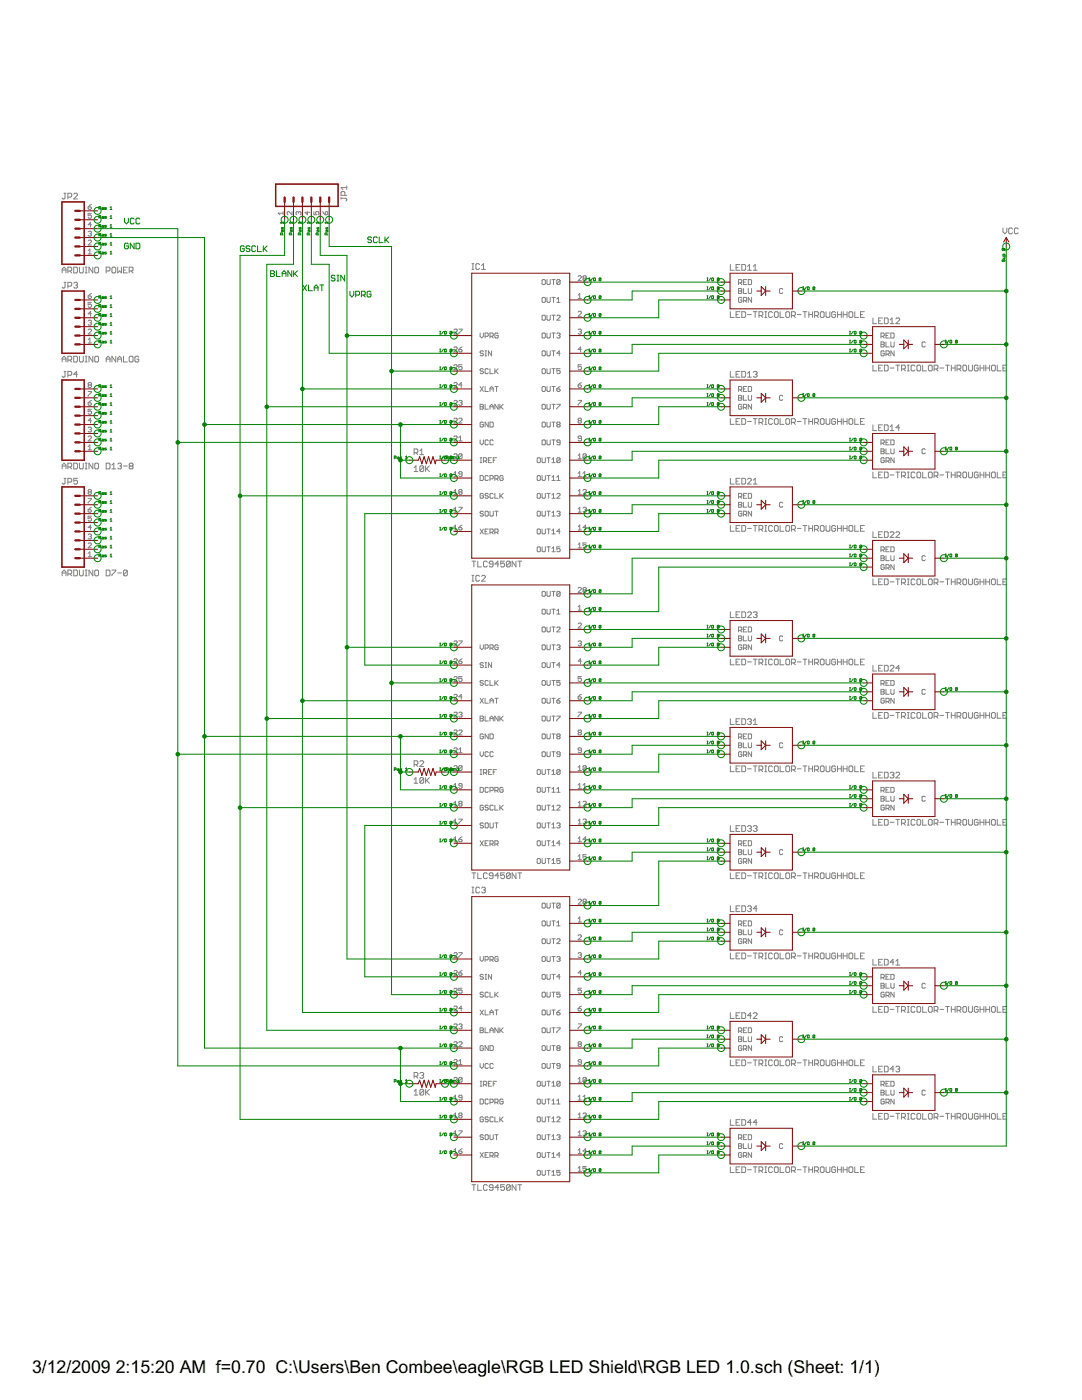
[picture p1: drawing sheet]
<svg xmlns="http://www.w3.org/2000/svg" width="216mm" height="279mm" viewBox="0 0 216 279" stroke-linecap="round" stroke-linejoin="round" font-family="sans-serif">
<defs><g id="words">
<g font-size="4">
<text x="6.4" y="274.1">3/12/2009</text>
<text x="23.1" y="274.1">2:15:20 AM f=0.70 C:\Users\Ben Combee\eagle\RGB LED Shield\RGB LED 1.0.sch (Sheet: 1/1)</text>
</g>
</g></defs>
<g fill="#808080" stroke="#808080" stroke-width=".2">
<path d="M94.6 112v1.1z"/>
<path d="M94.2 112h.7z"/>
<path d="M95.3 112v1.1z"/>
<path d="M95.3 113.1h.8z"/>
<path d="M97 112l.2 .2z"/>
<path d="M96.7 112h.3z"/>
<path d="M96.7 112l-.2 .2z"/>
<path d="M96.5 112.2v.7z"/>
<path d="M96.5 112.9l.2 .2z"/>
<path d="M96.7 113.1h.3z"/>
<path d="M97 113.1l.2-.2z"/>
<path d="M97.6 112.9l.2 .2z"/>
<path d="M97.8 113.1h.4z"/>
<path d="M98.2 113.1l.2-.2z"/>
<path d="M98.4 112.2v.7z"/>
<path d="M98.2 112l.2 .2z"/>
<path d="M97.8 112h.4z"/>
<path d="M97.8 112l-.2 .2z"/>
<path d="M97.6 112.2v.2z"/>
<path d="M97.6 112.4l.2 .2z"/>
<path d="M97.8 112.6h.6z"/>
<path d="M99.3 112v1.1z"/>
<path d="M99.3 112l-.5 .6z"/>
<path d="M98.8 112.6h.7z"/>
<path d="M99.9 112h.8z"/>
<path d="M99.9 112v.6z"/>
<path d="M99.9 112.6l.4-.2z"/>
<path d="M100.3 112.4h.2z"/>
<path d="M100.5 112.4l.2 .2z"/>
<path d="M100.7 112.6v.3z"/>
<path d="M100.7 112.9l-.2 .2z"/>
<path d="M100.1 113.1h.4z"/>
<path d="M99.9 112.9l.2 .2z"/>
<path d="M101 112.2v.7z"/>
<path d="M101 112.2l.2-.2z"/>
<path d="M101.2 112h.4z"/>
<path d="M101.6 112l.2 .2z"/>
<path d="M101.8 112.2v.7z"/>
<path d="M101.8 112.9l-.2 .2z"/>
<path d="M101.2 113.1h.4z"/>
<path d="M101 112.9l.2 .2z"/>
<path d="M101 112.9l.8-.7z"/>
<path d="M102.2 112v1.1z"/>
<path d="M102.2 112l.8 1.1z"/>
<path d="M103 112v1.1z"/>
<path d="M103.7 112v1.1z"/>
<path d="M103.3 112h.8z"/>
<path d="M94.6 174.2v1.1z"/>
<path d="M94.2 174.2h.7z"/>
<path d="M95.3 174.2v1.1z"/>
<path d="M95.3 175.3h.8z"/>
<path d="M97 174.2l.2 .2z"/>
<path d="M96.7 174.2h.3z"/>
<path d="M96.7 174.2l-.2 .2z"/>
<path d="M96.5 174.4v.8z"/>
<path d="M96.5 175.2l.2 .1z"/>
<path d="M96.7 175.3h.3z"/>
<path d="M97 175.3l.2-.1z"/>
<path d="M97.6 175.2l.2 .1z"/>
<path d="M97.8 175.3h.4z"/>
<path d="M98.2 175.3l.2-.1z"/>
<path d="M98.4 174.4v.8z"/>
<path d="M98.2 174.2l.2 .2z"/>
<path d="M97.8 174.2h.4z"/>
<path d="M97.8 174.2l-.2 .2z"/>
<path d="M97.6 174.4v.2z"/>
<path d="M97.6 174.6l.2 .2z"/>
<path d="M97.8 174.8h.6z"/>
<path d="M99.3 174.2v1.1z"/>
<path d="M99.3 174.2l-.5 .6z"/>
<path d="M98.8 174.8h.7z"/>
<path d="M99.9 174.2h.8z"/>
<path d="M99.9 174.2v.6z"/>
<path d="M99.9 174.8l.4-.2z"/>
<path d="M100.3 174.6h.2z"/>
<path d="M100.5 174.6l.2 .2z"/>
<path d="M100.7 174.8v.4z"/>
<path d="M100.7 175.2l-.2 .1z"/>
<path d="M100.1 175.3h.4z"/>
<path d="M99.9 175.2l.2 .1z"/>
<path d="M101 174.4v.8z"/>
<path d="M101 174.4l.2-.2z"/>
<path d="M101.2 174.2h.4z"/>
<path d="M101.6 174.2l.2 .2z"/>
<path d="M101.8 174.4v.8z"/>
<path d="M101.8 175.2l-.2 .1z"/>
<path d="M101.2 175.3h.4z"/>
<path d="M101 175.2l.2 .1z"/>
<path d="M101.8 174.4l-.8 .8z"/>
<path d="M102.2 174.2v1.1z"/>
<path d="M102.2 174.2l.8 1.1z"/>
<path d="M103 174.2v1.1z"/>
<path d="M103.7 174.2v1.1z"/>
<path d="M103.3 174.2h.8z"/>
<path d="M94.6 236.4v1.2z"/>
<path d="M94.2 236.4h.7z"/>
<path d="M95.3 236.4v1.2z"/>
<path d="M95.3 237.6h.8z"/>
<path d="M97 236.4l.2 .2z"/>
<path d="M96.7 236.4h.3z"/>
<path d="M96.7 236.4l-.2 .2z"/>
<path d="M96.5 236.6v.8z"/>
<path d="M96.5 237.4l.2 .2z"/>
<path d="M96.7 237.6h.3z"/>
<path d="M97 237.6l.2-.2z"/>
<path d="M97.6 237.4l.2 .2z"/>
<path d="M97.8 237.6h.4z"/>
<path d="M98.2 237.6l.2-.2z"/>
<path d="M98.4 236.6v.8z"/>
<path d="M98.2 236.4l.2 .2z"/>
<path d="M97.8 236.4h.4z"/>
<path d="M97.8 236.4l-.2 .2z"/>
<path d="M97.6 236.6v.2z"/>
<path d="M97.6 236.8l.2 .2z"/>
<path d="M97.8 237h.6z"/>
<path d="M99.3 236.4v1.2z"/>
<path d="M99.3 236.4l-.5 .6z"/>
<path d="M98.8 237h.7z"/>
<path d="M99.9 236.4h.8z"/>
<path d="M99.9 236.4v.6z"/>
<path d="M99.9 237l.4-.2z"/>
<path d="M100.3 236.8h.2z"/>
<path d="M100.5 236.8l.2 .2z"/>
<path d="M100.7 237v.4z"/>
<path d="M100.7 237.4l-.2 .2z"/>
<path d="M100.1 237.6h.4z"/>
<path d="M99.9 237.4l.2 .2z"/>
<path d="M101 236.6v.8z"/>
<path d="M101 236.6l.2-.2z"/>
<path d="M101.2 236.4h.4z"/>
<path d="M101.6 236.4l.2 .2z"/>
<path d="M101.8 236.6v.8z"/>
<path d="M101.8 237.4l-.2 .2z"/>
<path d="M101.2 237.6h.4z"/>
<path d="M101 237.4l.2 .2z"/>
<path d="M101 237.4l.8-.8z"/>
<path d="M102.2 236.4v1.2z"/>
<path d="M102.2 236.4l.8 1.2z"/>
<path d="M103 236.4v1.2z"/>
<path d="M103.7 236.4v1.2z"/>
<path d="M103.3 236.4h.8z"/>
<path d="M83 93l-.4 .3z"/>
<path d="M83 93v1.1z"/>
<path d="M82.6 94.1h.8z"/>
<path d="M83.8 93.2v.7z"/>
<path d="M83.8 93.2l.2-.2z"/>
<path d="M84 93h.3z"/>
<path d="M84.3 93l.2 .2z"/>
<path d="M84.5 93.2v.7z"/>
<path d="M84.5 93.9l-.2 .2z"/>
<path d="M84 94.1h.3z"/>
<path d="M83.8 93.9l.2 .2z"/>
<path d="M83.8 93.9l.7-.7z"/>
<path d="M84.9 93v1.1z"/>
<path d="M85.7 93l-.8 .7z"/>
<path d="M85.1 93.5l.6 .6z"/>
<path d="M82.6 155.6l.4-.4z"/>
<path d="M83 155.2v1.1z"/>
<path d="M82.6 156.3h.8z"/>
<path d="M83.8 155.4v.7z"/>
<path d="M83.8 155.4l.2-.2z"/>
<path d="M84 155.2h.3z"/>
<path d="M84.3 155.2l.2 .2z"/>
<path d="M84.5 155.4v.7z"/>
<path d="M84.3 156.3l.2-.2z"/>
<path d="M84 156.3h.3z"/>
<path d="M83.8 156.1l.2 .2z"/>
<path d="M83.8 156.1l.7-.7z"/>
<path d="M84.9 155.2v1.1z"/>
<path d="M84.9 155.9l.8-.7z"/>
<path d="M85.1 155.7l.6 .6z"/>
<path d="M83 217.4l-.4 .4z"/>
<path d="M83 217.4v1.1z"/>
<path d="M82.6 218.5h.8z"/>
<path d="M83.8 217.6v.8z"/>
<path d="M83.8 217.6l.2-.2z"/>
<path d="M84 217.4h.3z"/>
<path d="M84.3 217.4l.2 .2z"/>
<path d="M84.5 217.6v.8z"/>
<path d="M84.5 218.4l-.2 .1z"/>
<path d="M84 218.5h.3z"/>
<path d="M83.8 218.4l.2 .1z"/>
<path d="M83.8 218.4l.7-.8z"/>
<path d="M84.9 217.4v1.1z"/>
<path d="M85.7 217.4l-.8 .8z"/>
<path d="M85.1 218l.6 .5z"/>
<path d="M200.1 45.5v.8z"/>
<path d="M200.1 46.3l.4 .4z"/>
<path d="M200.9 46.3l-.4 .4z"/>
<path d="M200.9 45.5v.8z"/>
<path d="M201.8 45.5l.2 .2z"/>
<path d="M201.5 45.5h.3z"/>
<path d="M201.5 45.5l-.2 .2z"/>
<path d="M201.3 45.7v.8z"/>
<path d="M201.3 46.5l.2 .2z"/>
<path d="M201.5 46.7h.3z"/>
<path d="M202 46.5l-.2 .2z"/>
<path d="M203 45.5l.2 .2z"/>
<path d="M202.6 45.5h.4z"/>
<path d="M202.6 45.5l-.2 .2z"/>
<path d="M202.4 45.7v.8z"/>
<path d="M202.4 46.5l.2 .2z"/>
<path d="M202.6 46.7h.4z"/>
<path d="M203 46.7l.2-.2z"/>
<path d="M12.4 53.7v.8z"/>
<path d="M12.8 53.3l-.4 .4z"/>
<path d="M12.8 53.3l.4 .4z"/>
<path d="M13.2 53.7v.8z"/>
<path d="M12.4 53.9h.8z"/>
<path d="M13.5 53.3v1.2z"/>
<path d="M13.5 53.3h.6z"/>
<path d="M14.1 53.3l.2 .2z"/>
<path d="M14.3 53.5v.4z"/>
<path d="M14.3 53.9l-.2 .2z"/>
<path d="M13.5 54.1h.6z"/>
<path d="M13.9 54.1l.4 .4z"/>
<path d="M14.7 53.3v1.2z"/>
<path d="M14.7 54.5h.6z"/>
<path d="M15.5 54.3l-.2 .2z"/>
<path d="M15.5 53.5v.8z"/>
<path d="M15.3 53.3l.2 .2z"/>
<path d="M14.7 53.3h.6z"/>
<path d="M15.9 53.3v1z"/>
<path d="M15.9 54.3l.1 .2z"/>
<path d="M16 54.5h.4z"/>
<path d="M16.4 54.5l.2-.2z"/>
<path d="M16.6 53.3v1z"/>
<path d="M17 54.5h.4z"/>
<path d="M17.2 53.3v1.2z"/>
<path d="M17 53.3h.4z"/>
<path d="M17.8 53.3v1.2z"/>
<path d="M17.8 53.3l.7 1.2z"/>
<path d="M18.5 53.3v1.2z"/>
<path d="M19.1 53.3h.4z"/>
<path d="M19.1 53.3l-.2 .2z"/>
<path d="M18.9 53.5v.8z"/>
<path d="M18.9 54.3l.2 .2z"/>
<path d="M19.1 54.5h.4z"/>
<path d="M19.5 54.5l.2-.2z"/>
<path d="M19.7 53.5v.8z"/>
<path d="M19.5 53.3l.2 .2z"/>
<path d="M21.2 53.3v1.2z"/>
<path d="M21.2 53.3h.6z"/>
<path d="M21.8 53.3l.1 .2z"/>
<path d="M21.9 53.5v.4z"/>
<path d="M21.8 54.1l.1-.2z"/>
<path d="M21.2 54.1h.6z"/>
<path d="M22.5 53.3h.4z"/>
<path d="M22.5 53.3l-.2 .2z"/>
<path d="M22.3 53.5v.8z"/>
<path d="M22.3 54.3l.2 .2z"/>
<path d="M22.5 54.5h.4z"/>
<path d="M22.9 54.5l.2-.2z"/>
<path d="M23.1 53.5v.8z"/>
<path d="M22.9 53.3l.2 .2z"/>
<path d="M23.5 53.3v1.2z"/>
<path d="M23.5 54.5l.4-.4z"/>
<path d="M23.9 54.1l.3 .4z"/>
<path d="M24.2 53.3v1.2z"/>
<path d="M24.6 53.3h.8z"/>
<path d="M24.6 53.3v1.2z"/>
<path d="M24.6 54.5h.8z"/>
<path d="M24.6 53.9h.4z"/>
<path d="M25.8 53.3v1.2z"/>
<path d="M25.8 53.3h.6z"/>
<path d="M26.4 53.3l.1 .2z"/>
<path d="M26.5 53.5v.4z"/>
<path d="M26.5 53.9l-.1 .2z"/>
<path d="M25.8 54.1h.6z"/>
<path d="M26.2 54.1l.3 .4z"/>
<path d="M12.4 71.5v.7z"/>
<path d="M12.4 71.5l.4-.4z"/>
<path d="M12.8 71.1l.4 .4z"/>
<path d="M13.2 71.5v.7z"/>
<path d="M12.4 71.7h.8z"/>
<path d="M13.5 71.1v1.1z"/>
<path d="M13.5 71.1h.6z"/>
<path d="M14.1 71.1l.2 .2z"/>
<path d="M14.3 71.3v.4z"/>
<path d="M14.3 71.7l-.2 .2z"/>
<path d="M13.5 71.9h.6z"/>
<path d="M13.9 71.9l.4 .3z"/>
<path d="M14.7 71.1v1.1z"/>
<path d="M14.7 72.2h.6z"/>
<path d="M15.5 72.1l-.2 .1z"/>
<path d="M15.5 71.3v.8z"/>
<path d="M15.3 71.1l.2 .2z"/>
<path d="M14.7 71.1h.6z"/>
<path d="M15.9 71.1v1z"/>
<path d="M15.9 72.1l.1 .1z"/>
<path d="M16 72.2h.4z"/>
<path d="M16.4 72.2l.2-.1z"/>
<path d="M16.6 71.1v1z"/>
<path d="M17 72.2h.4z"/>
<path d="M17.2 71.1v1.1z"/>
<path d="M17 71.1h.4z"/>
<path d="M17.8 71.1v1.1z"/>
<path d="M17.8 71.1l.7 1.1z"/>
<path d="M18.5 71.1v1.1z"/>
<path d="M19.1 71.1h.4z"/>
<path d="M19.1 71.1l-.2 .2z"/>
<path d="M18.9 71.3v.8z"/>
<path d="M18.9 72.1l.2 .1z"/>
<path d="M19.1 72.2h.4z"/>
<path d="M19.5 72.2l.2-.1z"/>
<path d="M19.7 71.3v.8z"/>
<path d="M19.5 71.1l.2 .2z"/>
<path d="M21.2 71.5v.7z"/>
<path d="M21.2 71.5l.4-.4z"/>
<path d="M21.6 71.1l.3 .4z"/>
<path d="M21.9 71.5v.7z"/>
<path d="M21.2 71.7h.7z"/>
<path d="M22.3 71.1v1.1z"/>
<path d="M22.3 71.1l.8 1.1z"/>
<path d="M23.1 71.1v1.1z"/>
<path d="M23.5 71.5v.7z"/>
<path d="M23.5 71.5l.4-.4z"/>
<path d="M23.9 71.1l.3 .4z"/>
<path d="M24.2 71.5v.7z"/>
<path d="M23.5 71.7h.7z"/>
<path d="M24.6 71.1v1.1z"/>
<path d="M24.6 72.2h.8z"/>
<path d="M26 71.1h.4z"/>
<path d="M26 71.1l-.2 .2z"/>
<path d="M25.8 71.3v.8z"/>
<path d="M25.8 72.1l.2 .1z"/>
<path d="M26 72.2h.4z"/>
<path d="M26.4 72.2l.1-.1z"/>
<path d="M26.5 71.3v.8z"/>
<path d="M26.4 71.1l.1 .2z"/>
<path d="M27.5 71.1l.2 .2z"/>
<path d="M27.1 71.1h.4z"/>
<path d="M26.9 71.3l.2-.2z"/>
<path d="M26.9 71.3v.8z"/>
<path d="M26.9 72.1l.2 .1z"/>
<path d="M27.1 72.2h.4z"/>
<path d="M27.5 72.2l.2-.1z"/>
<path d="M27.7 71.7v.4z"/>
<path d="M27.3 71.7h.4z"/>
<path d="M12.4 92.8v.8z"/>
<path d="M12.4 92.8l.4-.4z"/>
<path d="M12.8 92.4l.4 .4z"/>
<path d="M13.2 92.8v.8z"/>
<path d="M12.4 93h.8z"/>
<path d="M13.5 92.4v1.2z"/>
<path d="M13.5 92.4h.6z"/>
<path d="M14.1 92.4l.2 .2z"/>
<path d="M14.3 92.6v.4z"/>
<path d="M14.3 93l-.2 .2z"/>
<path d="M13.5 93.2h.6z"/>
<path d="M13.9 93.2l.4 .4z"/>
<path d="M14.7 92.4v1.2z"/>
<path d="M14.7 93.6h.6z"/>
<path d="M15.5 93.4l-.2 .2z"/>
<path d="M15.5 92.6v.8z"/>
<path d="M15.3 92.4l.2 .2z"/>
<path d="M14.7 92.4h.6z"/>
<path d="M15.9 92.4v1z"/>
<path d="M15.9 93.4l.1 .2z"/>
<path d="M16 93.6h.4z"/>
<path d="M16.6 93.4l-.2 .2z"/>
<path d="M16.6 92.4v1z"/>
<path d="M17 93.6h.4z"/>
<path d="M17.2 92.4v1.2z"/>
<path d="M17 92.4h.4z"/>
<path d="M17.8 92.4v1.2z"/>
<path d="M17.8 92.4l.7 1.2z"/>
<path d="M18.5 92.4v1.2z"/>
<path d="M19.1 92.4h.4z"/>
<path d="M19.1 92.4l-.2 .2z"/>
<path d="M18.9 92.6v.8z"/>
<path d="M18.9 93.4l.2 .2z"/>
<path d="M19.1 93.6h.4z"/>
<path d="M19.5 93.6l.2-.2z"/>
<path d="M19.7 92.6v.8z"/>
<path d="M19.5 92.4l.2 .2z"/>
<path d="M21.2 92.4v1.2z"/>
<path d="M21.2 93.6h.6z"/>
<path d="M21.9 93.4l-.1 .2z"/>
<path d="M21.9 92.6v.8z"/>
<path d="M21.8 92.4l.1 .2z"/>
<path d="M21.2 92.4h.6z"/>
<path d="M22.3 92.8l.4-.4z"/>
<path d="M22.7 92.4v1.2z"/>
<path d="M22.3 93.6h.8z"/>
<path d="M23.7 92.4l-.2 .2z"/>
<path d="M23.7 92.4h.3z"/>
<path d="M24 92.4l.2 .2z"/>
<path d="M24.2 92.6v.2z"/>
<path d="M24.2 92.8l-.2 .2z"/>
<path d="M23.9 93h.1z"/>
<path d="M24 93l.2 .2z"/>
<path d="M24.2 93.2v.2z"/>
<path d="M24.2 93.4l-.2 .2z"/>
<path d="M23.7 93.6h.3z"/>
<path d="M23.5 93.4l.2 .2z"/>
<path d="M24.6 93h.8z"/>
<path d="M26 92.4l-.2 .2z"/>
<path d="M26 92.4h.4z"/>
<path d="M26.4 92.4l.1 .2z"/>
<path d="M26.5 92.6v.2z"/>
<path d="M26.5 92.8l-.1 .2z"/>
<path d="M26.4 93l.1 .2z"/>
<path d="M26.5 93.2v.2z"/>
<path d="M26.5 93.4l-.1 .2z"/>
<path d="M26 93.6h.4z"/>
<path d="M25.8 93.4l.2 .2z"/>
<path d="M25.8 93.2v.2z"/>
<path d="M26 93l-.2 .2z"/>
<path d="M25.8 92.8l.2 .2z"/>
<path d="M25.8 92.6v.2z"/>
<path d="M26 93h.4z"/>
<path d="M12.4 114.2v.7z"/>
<path d="M12.4 114.2l.4-.4z"/>
<path d="M12.8 113.8l.4 .4z"/>
<path d="M13.2 114.2v.7z"/>
<path d="M12.4 114.3h.8z"/>
<path d="M13.5 113.8v1.1z"/>
<path d="M13.5 113.8h.6z"/>
<path d="M14.1 113.8l.2 .2z"/>
<path d="M14.3 114v.3z"/>
<path d="M14.3 114.3l-.2 .2z"/>
<path d="M13.5 114.5h.6z"/>
<path d="M13.9 114.5l.4 .4z"/>
<path d="M14.7 113.8v1.1z"/>
<path d="M14.7 114.9h.6z"/>
<path d="M15.5 114.7l-.2 .2z"/>
<path d="M15.5 114v.7z"/>
<path d="M15.3 113.8l.2 .2z"/>
<path d="M14.7 113.8h.6z"/>
<path d="M15.9 113.8v.9z"/>
<path d="M15.9 114.7l.1 .2z"/>
<path d="M16 114.9h.4z"/>
<path d="M16.4 114.9l.2-.2z"/>
<path d="M16.6 113.8v.9z"/>
<path d="M17 114.9h.4z"/>
<path d="M17.2 113.8v1.1z"/>
<path d="M17 113.8h.4z"/>
<path d="M17.8 113.8v1.1z"/>
<path d="M17.8 113.8l.7 1.1z"/>
<path d="M18.5 113.8v1.1z"/>
<path d="M19.1 113.8h.4z"/>
<path d="M18.9 114l.2-.2z"/>
<path d="M18.9 114v.7z"/>
<path d="M18.9 114.7l.2 .2z"/>
<path d="M19.1 114.9h.4z"/>
<path d="M19.5 114.9l.2-.2z"/>
<path d="M19.7 114v.7z"/>
<path d="M19.5 113.8l.2 .2z"/>
<path d="M21.2 113.8v1.1z"/>
<path d="M21.2 114.9h.6z"/>
<path d="M21.8 114.9l.1-.2z"/>
<path d="M21.9 114v.7z"/>
<path d="M21.8 113.8l.1 .2z"/>
<path d="M21.2 113.8h.6z"/>
<path d="M22.3 113.8h.8z"/>
<path d="M23.1 113.8v.2z"/>
<path d="M23.1 114l-.8 .7z"/>
<path d="M22.3 114.7v.2z"/>
<path d="M23.5 114.3h.7z"/>
<path d="M24.6 114v.7z"/>
<path d="M24.6 114l.2-.2z"/>
<path d="M24.8 113.8h.4z"/>
<path d="M25.2 113.8l.2 .2z"/>
<path d="M25.4 114v.7z"/>
<path d="M25.4 114.7l-.2 .2z"/>
<path d="M24.8 114.9h.4z"/>
<path d="M24.6 114.7l.2 .2z"/>
<path d="M24.6 114.7l.8-.7z"/>
<path d="M95.8 66.5v.6z"/>
<path d="M95.8 67.1l.3 .4z"/>
<path d="M96.5 67.1l-.4 .4z"/>
<path d="M96.5 66.5v.6z"/>
<path d="M96.8 66.5v1z"/>
<path d="M96.8 66.5h.5z"/>
<path d="M97.3 66.5l.1 .1z"/>
<path d="M97.4 66.6v.4z"/>
<path d="M97.4 67l-.1 .1z"/>
<path d="M96.8 67.1h.5z"/>
<path d="M97.8 66.5v1z"/>
<path d="M97.8 66.5h.5z"/>
<path d="M98.3 66.5l.1 .1z"/>
<path d="M98.4 66.6v.4z"/>
<path d="M98.4 67l-.1 .1z"/>
<path d="M97.8 67.1h.5z"/>
<path d="M98.1 67.1l.3 .4z"/>
<path d="M99.3 66.5l.1 .1z"/>
<path d="M98.9 66.5h.4z"/>
<path d="M98.9 66.5l-.2 .1z"/>
<path d="M98.7 66.6v.7z"/>
<path d="M98.7 67.3l.2 .2z"/>
<path d="M98.9 67.5h.4z"/>
<path d="M99.4 67.3l-.1 .2z"/>
<path d="M99.4 67v.3z"/>
<path d="M99.1 67h.3z"/>
<path d="M90.6 66.7h.6z"/>
<path d="M90.6 66.7l.6-.7z"/>
<path d="M91.2 65.8v.2z"/>
<path d="M91.1 65.7l.1 .1z"/>
<path d="M90.7 65.7h.4z"/>
<path d="M90.7 65.7l-.1 .1z"/>
<path d="M91.5 65.7h.7z"/>
<path d="M92.2 65.7v.1z"/>
<path d="M92.2 65.8l-.7 .7z"/>
<path d="M91.5 66.5v.2z"/>
<path d="M96.3 70l.2 .2z"/>
<path d="M96 70h.3z"/>
<path d="M96 70l-.2 .2z"/>
<path d="M95.8 70.2v.2z"/>
<path d="M95.8 70.4l.2 .1z"/>
<path d="M96 70.5h.3z"/>
<path d="M96.3 70.5l.2 .2z"/>
<path d="M96.5 70.7v.1z"/>
<path d="M96.5 70.8l-.2 .2z"/>
<path d="M96 71h.3z"/>
<path d="M95.8 70.8l.2 .2z"/>
<path d="M96.8 71h.3z"/>
<path d="M96.9 70v1z"/>
<path d="M96.8 70h.3z"/>
<path d="M97.5 70v1z"/>
<path d="M97.5 70l.6 1z"/>
<path d="M98.1 70v1z"/>
<path d="M90.6 70.2h.6z"/>
<path d="M91.2 69.6l-.6 .6z"/>
<path d="M91.2 69.4v.2z"/>
<path d="M91.1 69.2l.1 .2z"/>
<path d="M90.7 69.2h.4z"/>
<path d="M90.7 69.2l-.1 .2z"/>
<path d="M91.9 69.4l.3-.2z"/>
<path d="M91.9 69.4l-.4 .3z"/>
<path d="M91.5 69.7v.4z"/>
<path d="M91.5 70.1l.2 .1z"/>
<path d="M91.7 70.2h.3z"/>
<path d="M92 70.2l.2-.1z"/>
<path d="M92.2 69.9v.2z"/>
<path d="M92 69.7l.2 .2z"/>
<path d="M91.5 69.7h.5z"/>
<path d="M96.3 73.6l.2 .1z"/>
<path d="M96 73.6h.3z"/>
<path d="M96 73.6l-.2 .1z"/>
<path d="M95.8 73.7v.2z"/>
<path d="M95.8 73.9l.2 .2z"/>
<path d="M96 74.1h.3z"/>
<path d="M96.3 74.1l.2 .1z"/>
<path d="M96.5 74.2v.2z"/>
<path d="M96.5 74.4l-.2 .2z"/>
<path d="M96 74.6h.3z"/>
<path d="M95.8 74.4l.2 .2z"/>
<path d="M97.3 73.6l.1 .1z"/>
<path d="M96.9 73.6h.4z"/>
<path d="M96.9 73.6l-.1 .1z"/>
<path d="M96.8 73.7v.7z"/>
<path d="M96.8 74.4l.1 .2z"/>
<path d="M96.9 74.6h.4z"/>
<path d="M97.4 74.4l-.1 .2z"/>
<path d="M97.8 73.6v1z"/>
<path d="M97.8 74.6h.6z"/>
<path d="M98.7 73.6v1z"/>
<path d="M98.7 74.2l.7-.6z"/>
<path d="M98.9 74.1l.5 .5z"/>
<path d="M90.6 73.8h.6z"/>
<path d="M90.6 73.8l.6-.7z"/>
<path d="M91.2 73v.1z"/>
<path d="M91.1 72.8l.1 .2z"/>
<path d="M90.7 72.8h.4z"/>
<path d="M90.7 72.8l-.1 .2z"/>
<path d="M91.5 72.8h.7z"/>
<path d="M91.5 72.8v.5z"/>
<path d="M91.5 73.3l.4-.2z"/>
<path d="M91.9 73.1h.1z"/>
<path d="M92 73.1l.2 .2z"/>
<path d="M92.2 73.3v.3z"/>
<path d="M92.2 73.6l-.2 .2z"/>
<path d="M91.7 73.8h.3z"/>
<path d="M91.5 73.6l.2 .2z"/>
<path d="M95.8 77.1l.7 1z"/>
<path d="M96.5 77.1l-.7 1z"/>
<path d="M96.8 77.1v1z"/>
<path d="M96.8 78.1h.6z"/>
<path d="M97.8 77.5v.6z"/>
<path d="M98.1 77.1l-.3 .4z"/>
<path d="M98.1 77.1l.3 .4z"/>
<path d="M98.4 77.5v.6z"/>
<path d="M97.8 77.6h.6z"/>
<path d="M99.1 77.1v1z"/>
<path d="M98.7 77.1h.7z"/>
<path d="M90.6 77.3h.6z"/>
<path d="M90.6 77.3l.6-.6z"/>
<path d="M91.2 76.5v.2z"/>
<path d="M91.1 76.3l.1 .2z"/>
<path d="M90.7 76.3h.4z"/>
<path d="M90.7 76.3l-.1 .2z"/>
<path d="M92 76.3v1z"/>
<path d="M92 76.3l-.5 .5z"/>
<path d="M91.5 76.8h.7z"/>
<path d="M95.8 80.7v1z"/>
<path d="M95.8 80.7h.5z"/>
<path d="M96.3 80.7l.2 .2z"/>
<path d="M96.5 80.9v.1z"/>
<path d="M96.3 81.2l.2-.2z"/>
<path d="M96.3 81.2l.2 .1z"/>
<path d="M96.5 81.3v.2z"/>
<path d="M96.3 81.7l.2-.2z"/>
<path d="M95.8 81.7h.5z"/>
<path d="M95.8 81.2h.5z"/>
<path d="M96.8 80.7v1z"/>
<path d="M96.8 81.7h.6z"/>
<path d="M97.8 81v.7z"/>
<path d="M98.1 80.7l-.3 .3z"/>
<path d="M98.1 80.7l.3 .3z"/>
<path d="M98.4 81v.7z"/>
<path d="M97.8 81.2h.6z"/>
<path d="M98.7 80.7v1z"/>
<path d="M98.7 80.7l.7 1z"/>
<path d="M99.4 80.7v1z"/>
<path d="M99.7 80.7v1z"/>
<path d="M99.7 81.3l.7-.6z"/>
<path d="M99.9 81.2l.5 .5z"/>
<path d="M90.6 80.9h.6z"/>
<path d="M90.6 80.9l.6-.7z"/>
<path d="M91.2 80.1v.1z"/>
<path d="M91.1 79.9l.1 .2z"/>
<path d="M90.7 79.9h.4z"/>
<path d="M90.7 79.9l-.1 .2z"/>
<path d="M91.7 79.9l-.2 .2z"/>
<path d="M91.7 79.9h.3z"/>
<path d="M92 79.9l.2 .2z"/>
<path d="M92.2 80.1v.1z"/>
<path d="M92 80.4l.2-.2z"/>
<path d="M91.9 80.4h.1z"/>
<path d="M92 80.4l.2 .2z"/>
<path d="M92.2 80.6v.1z"/>
<path d="M92.2 80.7l-.2 .2z"/>
<path d="M91.7 80.9h.3z"/>
<path d="M91.5 80.7l.2 .2z"/>
<path d="M96.3 84.2l.2 .2z"/>
<path d="M96 84.2h.3z"/>
<path d="M96 84.2l-.2 .2z"/>
<path d="M95.8 84.4v.7z"/>
<path d="M95.8 85.1l.2 .1z"/>
<path d="M96 85.2h.3z"/>
<path d="M96.3 85.2l.2-.1z"/>
<path d="M96.5 84.7v.4z"/>
<path d="M96.1 84.7h.4z"/>
<path d="M96.8 84.2v1z"/>
<path d="M96.8 84.2l.6 1z"/>
<path d="M97.4 84.2v1z"/>
<path d="M97.8 84.2v1z"/>
<path d="M97.8 85.2h.5z"/>
<path d="M98.3 85.2l.1-.1z"/>
<path d="M98.4 84.4v.7z"/>
<path d="M98.3 84.2l.1 .2z"/>
<path d="M97.8 84.2h.5z"/>
<path d="M90.6 84.4h.6z"/>
<path d="M90.6 84.4l.6-.6z"/>
<path d="M91.2 83.6v.2z"/>
<path d="M91.1 83.5l.1 .1z"/>
<path d="M90.7 83.5h.4z"/>
<path d="M90.7 83.5l-.1 .1z"/>
<path d="M91.5 84.4h.7z"/>
<path d="M91.5 84.4l.7-.6z"/>
<path d="M92.2 83.6v.2z"/>
<path d="M92 83.5l.2 .1z"/>
<path d="M91.7 83.5h.3z"/>
<path d="M91.7 83.5l-.2 .1z"/>
<path d="M95.8 87.8v.7z"/>
<path d="M95.8 88.5l.3 .3z"/>
<path d="M96.1 88.8l.4-.3z"/>
<path d="M96.5 87.8v.7z"/>
<path d="M97.3 87.8l.1 .2z"/>
<path d="M96.9 87.8h.4z"/>
<path d="M96.9 87.8l-.1 .2z"/>
<path d="M96.8 88v.6z"/>
<path d="M96.8 88.6l.1 .2z"/>
<path d="M96.9 88.8h.4z"/>
<path d="M97.3 88.8l.1-.2z"/>
<path d="M98.3 87.8l.1 .2z"/>
<path d="M97.9 87.8h.4z"/>
<path d="M97.9 87.8l-.1 .2z"/>
<path d="M97.8 88v.6z"/>
<path d="M97.8 88.6l.1 .2z"/>
<path d="M97.9 88.8h.4z"/>
<path d="M98.3 88.8l.1-.2z"/>
<path d="M90.6 88h.6z"/>
<path d="M90.6 88l.6-.6z"/>
<path d="M91.2 87.2v.2z"/>
<path d="M91.1 87l.1 .2z"/>
<path d="M90.7 87h.4z"/>
<path d="M90.7 87l-.1 .2z"/>
<path d="M91.5 87.4l.4-.4z"/>
<path d="M91.9 87v1z"/>
<path d="M91.5 88h.7z"/>
<path d="M95.8 92.3h.3z"/>
<path d="M96 91.4v.9z"/>
<path d="M95.8 91.4h.3z"/>
<path d="M96.5 91.4v.9z"/>
<path d="M96.5 91.4h.4z"/>
<path d="M96.9 91.4l.2 .1z"/>
<path d="M97.1 91.5v.3z"/>
<path d="M97.1 91.8l-.2 .2z"/>
<path d="M96.5 92h.4z"/>
<path d="M96.8 92l.3 .3z"/>
<path d="M97.5 91.4h.6z"/>
<path d="M97.5 91.4v.9z"/>
<path d="M97.5 92.3h.6z"/>
<path d="M97.5 91.8h.3z"/>
<path d="M98.4 91.4v.9z"/>
<path d="M98.4 91.4h.7z"/>
<path d="M98.4 91.8h.3z"/>
<path d="M90.6 91.5h.6z"/>
<path d="M90.6 91.5l.6-.6z"/>
<path d="M91.2 90.7v.2z"/>
<path d="M91.1 90.6l.1 .1z"/>
<path d="M90.7 90.6h.4z"/>
<path d="M90.7 90.6l-.1 .1z"/>
<path d="M91.5 90.7v.7z"/>
<path d="M91.5 90.7l.2-.1z"/>
<path d="M91.7 90.6h.3z"/>
<path d="M92 90.6l.2 .1z"/>
<path d="M92.2 90.7v.7z"/>
<path d="M92 91.5l.2-.1z"/>
<path d="M91.7 91.5h.3z"/>
<path d="M91.5 91.4l.2 .1z"/>
<path d="M91.5 91.4l.7-.7z"/>
<path d="M95.8 94.9v1z"/>
<path d="M95.8 95.9h.5z"/>
<path d="M96.3 95.9l.2-.2z"/>
<path d="M96.5 95.1v.6z"/>
<path d="M96.3 94.9l.2 .2z"/>
<path d="M95.8 94.9h.5z"/>
<path d="M97.3 94.9l.1 .2z"/>
<path d="M96.9 94.9h.4z"/>
<path d="M96.9 94.9l-.1 .2z"/>
<path d="M96.8 95.1v.6z"/>
<path d="M96.8 95.7l.1 .2z"/>
<path d="M96.9 95.9h.4z"/>
<path d="M97.3 95.9l.1-.2z"/>
<path d="M97.8 94.9v1z"/>
<path d="M97.8 94.9h.5z"/>
<path d="M98.3 94.9l.1 .2z"/>
<path d="M98.4 95.1v.3z"/>
<path d="M98.4 95.4l-.1 .2z"/>
<path d="M97.8 95.6h.5z"/>
<path d="M98.7 94.9v1z"/>
<path d="M98.7 94.9h.6z"/>
<path d="M99.3 94.9l.1 .2z"/>
<path d="M99.4 95.1v.3z"/>
<path d="M99.4 95.4l-.1 .2z"/>
<path d="M98.7 95.6h.6z"/>
<path d="M99.1 95.6l.3 .3z"/>
<path d="M100.2 94.9l.2 .2z"/>
<path d="M99.9 94.9h.3z"/>
<path d="M99.9 94.9l-.2 .2z"/>
<path d="M99.7 95.1v.6z"/>
<path d="M99.7 95.7l.2 .2z"/>
<path d="M99.9 95.9h.3z"/>
<path d="M100.2 95.9l.2-.2z"/>
<path d="M100.4 95.4v.3z"/>
<path d="M100.1 95.4h.3z"/>
<path d="M90.9 94.1l-.3 .4z"/>
<path d="M90.9 94.1v1z"/>
<path d="M90.6 95.1h.6z"/>
<path d="M91.5 95l.2 .1z"/>
<path d="M91.7 95.1h.3z"/>
<path d="M92 95.1l.2-.1z"/>
<path d="M92.2 94.3v.7z"/>
<path d="M92 94.1l.2 .2z"/>
<path d="M91.7 94.1h.3z"/>
<path d="M91.7 94.1l-.2 .2z"/>
<path d="M91.5 94.3v.2z"/>
<path d="M91.5 94.5l.2 .1z"/>
<path d="M91.7 94.6h.5z"/>
<path d="M96.3 98.5l.2 .1z"/>
<path d="M96 98.5h.3z"/>
<path d="M96 98.5l-.2 .1z"/>
<path d="M95.8 98.6v.7z"/>
<path d="M95.8 99.3l.2 .1z"/>
<path d="M96 99.4h.3z"/>
<path d="M96.3 99.4l.2-.1z"/>
<path d="M96.5 99v.3z"/>
<path d="M96.1 99h.4z"/>
<path d="M97.3 98.5l.1 .1z"/>
<path d="M96.9 98.5h.4z"/>
<path d="M96.9 98.5l-.1 .1z"/>
<path d="M96.8 98.6v.2z"/>
<path d="M96.8 98.8l.1 .2z"/>
<path d="M96.9 99h.4z"/>
<path d="M97.3 99l.1 .1z"/>
<path d="M97.4 99.1v.2z"/>
<path d="M97.3 99.4l.1-.1z"/>
<path d="M96.9 99.4h.4z"/>
<path d="M96.8 99.3l.1 .1z"/>
<path d="M98.3 98.5l.1 .1z"/>
<path d="M97.9 98.5h.4z"/>
<path d="M97.8 98.6l.1-.1z"/>
<path d="M97.8 98.6v.7z"/>
<path d="M97.8 99.3l.1 .1z"/>
<path d="M97.9 99.4h.4z"/>
<path d="M98.3 99.4l.1-.1z"/>
<path d="M98.7 98.5v.9z"/>
<path d="M98.7 99.4h.7z"/>
<path d="M99.7 98.5v.9z"/>
<path d="M99.7 99.1l.7-.6z"/>
<path d="M99.9 99l.5 .4z"/>
<path d="M90.9 97.7l-.3 .3z"/>
<path d="M90.9 97.7v1z"/>
<path d="M90.6 98.7h.6z"/>
<path d="M91.5 97.9l.2-.2z"/>
<path d="M91.7 97.7h.3z"/>
<path d="M92 97.7l.2 .2z"/>
<path d="M92.2 97.9v.1z"/>
<path d="M92 98.2l.2-.2z"/>
<path d="M92 98.2l.2 .1z"/>
<path d="M92.2 98.3v.2z"/>
<path d="M92 98.7l.2-.2z"/>
<path d="M91.7 98.7h.3z"/>
<path d="M91.5 98.5l.2 .2z"/>
<path d="M91.5 98.3v.2z"/>
<path d="M91.5 98.3l.2-.1z"/>
<path d="M91.5 98l.2 .2z"/>
<path d="M91.5 97.9v.1z"/>
<path d="M91.7 98.2h.3z"/>
<path d="M96.3 102l.2 .2z"/>
<path d="M96 102h.3z"/>
<path d="M96 102l-.2 .2z"/>
<path d="M95.8 102.2v.1z"/>
<path d="M95.8 102.3l.2 .2z"/>
<path d="M96 102.5h.3z"/>
<path d="M96.3 102.5l.2 .2z"/>
<path d="M96.5 102.7v.1z"/>
<path d="M96.3 103l.2-.2z"/>
<path d="M96 103h.3z"/>
<path d="M95.8 102.8l.2 .2z"/>
<path d="M96.9 102h.4z"/>
<path d="M96.9 102l-.1 .2z"/>
<path d="M96.8 102.2v.6z"/>
<path d="M96.8 102.8l.1 .2z"/>
<path d="M96.9 103h.4z"/>
<path d="M97.3 103l.1-.2z"/>
<path d="M97.4 102.2v.6z"/>
<path d="M97.3 102l.1 .2z"/>
<path d="M97.8 102v.8z"/>
<path d="M97.8 102.8l.1 .2z"/>
<path d="M97.9 103h.4z"/>
<path d="M98.3 103l.1-.2z"/>
<path d="M98.4 102v.8z"/>
<path d="M99.1 102v1z"/>
<path d="M98.7 102h.7z"/>
<path d="M90.9 101.2l-.3 .4z"/>
<path d="M90.9 101.2v1z"/>
<path d="M90.6 102.2h.6z"/>
<path d="M91.5 101.2h.7z"/>
<path d="M92.2 101.2v.2z"/>
<path d="M92.2 101.4l-.7 .7z"/>
<path d="M91.5 102.1v.1z"/>
<path d="M95.8 105.6l.7 1z"/>
<path d="M96.5 105.6l-.7 1z"/>
<path d="M96.8 105.6h.6z"/>
<path d="M96.8 105.6v1z"/>
<path d="M96.8 106.6h.6z"/>
<path d="M96.8 106.1h.3z"/>
<path d="M97.8 105.6v1z"/>
<path d="M97.8 105.6h.5z"/>
<path d="M98.3 105.6l.1 .1z"/>
<path d="M98.4 105.7v.4z"/>
<path d="M98.4 106.1l-.1 .1z"/>
<path d="M97.8 106.2h.5z"/>
<path d="M98.1 106.2l.3 .4z"/>
<path d="M98.7 105.6v1z"/>
<path d="M98.7 105.6h.6z"/>
<path d="M99.3 105.6l.1 .1z"/>
<path d="M99.4 105.7v.4z"/>
<path d="M99.4 106.1l-.1 .1z"/>
<path d="M98.7 106.2h.6z"/>
<path d="M99.1 106.2l.3 .4z"/>
<path d="M90.6 105.1l.3-.3z"/>
<path d="M90.9 104.8v1z"/>
<path d="M90.6 105.8h.6z"/>
<path d="M91.9 105l.3-.2z"/>
<path d="M91.5 105.3l.4-.3z"/>
<path d="M91.5 105.3v.3z"/>
<path d="M91.5 105.6l.2 .2z"/>
<path d="M91.7 105.8h.3z"/>
<path d="M92 105.8l.2-.2z"/>
<path d="M92.2 105.5v.1z"/>
<path d="M92 105.3l.2 .2z"/>
<path d="M91.5 105.3h.5z"/>
<path d="M108.3 70h.3z"/>
<path d="M108.3 70l-.1 .2z"/>
<path d="M108.2 70.2v.6z"/>
<path d="M108.2 70.8l.1 .2z"/>
<path d="M108.3 71h.3z"/>
<path d="M108.6 71l.2-.2z"/>
<path d="M108.8 70.2v.6z"/>
<path d="M108.6 70l.2 .2z"/>
<path d="M109.1 70v.8z"/>
<path d="M109.1 70.8l.2 .2z"/>
<path d="M109.3 71h.3z"/>
<path d="M109.6 71l.2-.2z"/>
<path d="M109.8 70v.8z"/>
<path d="M110.4 70v1z"/>
<path d="M110.1 70h.7z"/>
<path d="M111.6 70v1z"/>
<path d="M111.6 70l-.5 .5z"/>
<path d="M111.1 70.5h.7z"/>
<path d="M115.8 69.2v1z"/>
<path d="M115.8 69.2l-.4 .5z"/>
<path d="M115.4 69.7h.6z"/>
<path d="M107.3 109.1h.4z"/>
<path d="M107.3 109.1l-.1 .2z"/>
<path d="M107.2 109.3v.7z"/>
<path d="M107.2 110l.1 .1z"/>
<path d="M107.3 110.1h.4z"/>
<path d="M107.7 110.1l.1-.1z"/>
<path d="M107.8 109.3v.7z"/>
<path d="M107.7 109.1l.1 .2z"/>
<path d="M108.2 109.1v.9z"/>
<path d="M108.2 110l.1 .1z"/>
<path d="M108.3 110.1h.3z"/>
<path d="M108.6 110.1l.2-.1z"/>
<path d="M108.8 109.1v.9z"/>
<path d="M109.5 109.1v1z"/>
<path d="M109.1 109.1h.7z"/>
<path d="M110.1 109.5l.3-.4z"/>
<path d="M110.4 109.1v1z"/>
<path d="M110.1 110.1h.7z"/>
<path d="M111.1 109.1h.7z"/>
<path d="M111.1 109.1v.5z"/>
<path d="M111.1 109.6l.3-.1z"/>
<path d="M111.4 109.5h.2z"/>
<path d="M111.6 109.5l.2 .1z"/>
<path d="M111.8 109.6v.4z"/>
<path d="M111.6 110.1l.2-.1z"/>
<path d="M111.3 110.1h.3z"/>
<path d="M111.1 110l.2 .1z"/>
<path d="M115.4 108.7l.3-.3z"/>
<path d="M115.7 108.4v.9z"/>
<path d="M115.4 109.3h.6z"/>
<path d="M116.3 108.4h.7z"/>
<path d="M116.3 108.4v.4z"/>
<path d="M116.3 108.8l.4-.1z"/>
<path d="M116.7 108.7h.1z"/>
<path d="M116.8 108.7l.2 .1z"/>
<path d="M117 108.8v.4z"/>
<path d="M117 109.2l-.2 .1z"/>
<path d="M116.5 109.3h.3z"/>
<path d="M116.3 109.2l.2 .1z"/>
<path d="M107.3 105.6h.4z"/>
<path d="M107.3 105.6l-.1 .1z"/>
<path d="M107.2 105.7v.7z"/>
<path d="M107.2 106.4l.1 .2z"/>
<path d="M107.3 106.6h.4z"/>
<path d="M107.7 106.6l.1-.2z"/>
<path d="M107.8 105.7v.7z"/>
<path d="M107.7 105.6l.1 .1z"/>
<path d="M108.2 105.6v.8z"/>
<path d="M108.2 106.4l.1 .2z"/>
<path d="M108.3 106.6h.3z"/>
<path d="M108.6 106.6l.2-.2z"/>
<path d="M108.8 105.6v.8z"/>
<path d="M109.5 105.6v1z"/>
<path d="M109.1 105.6h.7z"/>
<path d="M110.1 105.9l.3-.3z"/>
<path d="M110.4 105.6v1z"/>
<path d="M110.1 106.6h.7z"/>
<path d="M111.6 105.6v1z"/>
<path d="M111.6 105.6l-.5 .5z"/>
<path d="M111.1 106.1h.7z"/>
<path d="M115.4 105.1l.3-.3z"/>
<path d="M115.7 104.8v1z"/>
<path d="M115.4 105.8h.6z"/>
<path d="M116.8 104.8v1z"/>
<path d="M116.3 105.3l.5-.5z"/>
<path d="M116.3 105.3h.7z"/>
<path d="M107.3 102h.4z"/>
<path d="M107.3 102l-.1 .2z"/>
<path d="M107.2 102.2v.6z"/>
<path d="M107.2 102.8l.1 .2z"/>
<path d="M107.3 103h.4z"/>
<path d="M107.7 103l.1-.2z"/>
<path d="M107.8 102.2v.6z"/>
<path d="M107.7 102l.1 .2z"/>
<path d="M108.2 102v.8z"/>
<path d="M108.2 102.8l.1 .2z"/>
<path d="M108.3 103h.3z"/>
<path d="M108.6 103l.2-.2z"/>
<path d="M108.8 102v.8z"/>
<path d="M109.5 102v1z"/>
<path d="M109.1 102h.7z"/>
<path d="M110.1 102.3l.3-.3z"/>
<path d="M110.4 102v1z"/>
<path d="M110.1 103h.7z"/>
<path d="M111.1 102.2l.2-.2z"/>
<path d="M111.3 102h.3z"/>
<path d="M111.6 102l.2 .2z"/>
<path d="M111.8 102.2v.1z"/>
<path d="M111.8 102.3l-.2 .2z"/>
<path d="M111.4 102.5h.2z"/>
<path d="M111.6 102.5l.2 .2z"/>
<path d="M111.8 102.7v.1z"/>
<path d="M111.6 103l.2-.2z"/>
<path d="M111.3 103h.3z"/>
<path d="M111.1 102.8l.2 .2z"/>
<path d="M115.7 101.2l-.3 .4z"/>
<path d="M115.7 101.2v1z"/>
<path d="M115.4 102.2h.6z"/>
<path d="M116.3 101.4l.2-.2z"/>
<path d="M116.5 101.2h.3z"/>
<path d="M116.8 101.2l.2 .2z"/>
<path d="M117 101.4v.2z"/>
<path d="M117 101.6l-.2 .1z"/>
<path d="M116.7 101.7h.1z"/>
<path d="M116.8 101.7l.2 .2z"/>
<path d="M117 101.9v.2z"/>
<path d="M117 102.1l-.2 .1z"/>
<path d="M116.5 102.2h.3z"/>
<path d="M116.3 102.1l.2 .1z"/>
<path d="M107.3 98.5h.4z"/>
<path d="M107.3 98.5l-.1 .1z"/>
<path d="M107.2 98.6v.7z"/>
<path d="M107.2 99.3l.1 .1z"/>
<path d="M107.3 99.4h.4z"/>
<path d="M107.7 99.4l.1-.1z"/>
<path d="M107.8 98.6v.7z"/>
<path d="M107.7 98.5l.1 .1z"/>
<path d="M108.2 98.5v.8z"/>
<path d="M108.2 99.3l.1 .1z"/>
<path d="M108.3 99.4h.3z"/>
<path d="M108.6 99.4l.2-.1z"/>
<path d="M108.8 98.5v.8z"/>
<path d="M109.5 98.5v.9z"/>
<path d="M109.1 98.5h.7z"/>
<path d="M110.1 98.8l.3-.3z"/>
<path d="M110.4 98.5v.9z"/>
<path d="M110.1 99.4h.7z"/>
<path d="M111.1 99.4h.7z"/>
<path d="M111.1 99.4l.7-.6z"/>
<path d="M111.8 98.6v.2z"/>
<path d="M111.6 98.5l.2 .1z"/>
<path d="M111.3 98.5h.3z"/>
<path d="M111.1 98.6l.2-.1z"/>
<path d="M115.7 97.7l-.3 .3z"/>
<path d="M115.7 97.7v1z"/>
<path d="M115.4 98.7h.6z"/>
<path d="M116.3 98.7h.7z"/>
<path d="M116.3 98.7l.7-.7z"/>
<path d="M117 97.9v.1z"/>
<path d="M116.8 97.7l.2 .2z"/>
<path d="M116.5 97.7h.3z"/>
<path d="M116.5 97.7l-.2 .2z"/>
<path d="M107.3 94.9h.4z"/>
<path d="M107.3 94.9l-.1 .2z"/>
<path d="M107.2 95.1v.6z"/>
<path d="M107.2 95.7l.1 .2z"/>
<path d="M107.3 95.9h.4z"/>
<path d="M107.7 95.9l.1-.2z"/>
<path d="M107.8 95.1v.6z"/>
<path d="M107.7 94.9l.1 .2z"/>
<path d="M108.2 94.9v.8z"/>
<path d="M108.2 95.7l.1 .2z"/>
<path d="M108.3 95.9h.3z"/>
<path d="M108.6 95.9l.2-.2z"/>
<path d="M108.8 94.9v.8z"/>
<path d="M109.5 94.9v1z"/>
<path d="M109.1 94.9h.7z"/>
<path d="M110.4 94.9l-.3 .3z"/>
<path d="M110.4 94.9v1z"/>
<path d="M110.1 95.9h.7z"/>
<path d="M111.1 95.2l.3-.3z"/>
<path d="M111.4 94.9v1z"/>
<path d="M111.1 95.9h.7z"/>
<path d="M115.7 94.1l-.3 .4z"/>
<path d="M115.7 94.1v1z"/>
<path d="M115.4 95.1h.6z"/>
<path d="M116.3 94.5l.4-.4z"/>
<path d="M116.7 94.1v1z"/>
<path d="M116.3 95.1h.7z"/>
<path d="M107.3 91.4h.4z"/>
<path d="M107.3 91.4l-.1 .1z"/>
<path d="M107.2 91.5v.7z"/>
<path d="M107.2 92.2l.1 .1z"/>
<path d="M107.3 92.3h.4z"/>
<path d="M107.7 92.3l.1-.1z"/>
<path d="M107.8 91.5v.7z"/>
<path d="M107.7 91.4l.1 .1z"/>
<path d="M108.2 91.4v.8z"/>
<path d="M108.2 92.2l.1 .1z"/>
<path d="M108.3 92.3h.3z"/>
<path d="M108.6 92.3l.2-.1z"/>
<path d="M108.8 91.4v.8z"/>
<path d="M109.5 91.4v.9z"/>
<path d="M109.1 91.4h.7z"/>
<path d="M110.4 91.4l-.3 .3z"/>
<path d="M110.4 91.4v.9z"/>
<path d="M110.1 92.3h.7z"/>
<path d="M111.1 91.5v.7z"/>
<path d="M111.1 91.5l.2-.1z"/>
<path d="M111.3 91.4h.3z"/>
<path d="M111.6 91.4l.2 .1z"/>
<path d="M111.8 91.5v.7z"/>
<path d="M111.6 92.3l.2-.1z"/>
<path d="M111.3 92.3h.3z"/>
<path d="M111.1 92.2l.2 .1z"/>
<path d="M111.1 92.2l.7-.7z"/>
<path d="M115.7 90.6l-.3 .3z"/>
<path d="M115.7 90.6v.9z"/>
<path d="M115.4 91.5h.6z"/>
<path d="M116.3 90.7v.7z"/>
<path d="M116.3 90.7l.2-.1z"/>
<path d="M116.5 90.6h.3z"/>
<path d="M116.8 90.6l.2 .1z"/>
<path d="M117 90.7v.7z"/>
<path d="M117 91.4l-.2 .1z"/>
<path d="M116.5 91.5h.3z"/>
<path d="M116.3 91.4l.2 .1z"/>
<path d="M116.3 91.4l.7-.7z"/>
<path d="M108.3 87.8h.3z"/>
<path d="M108.3 87.8l-.1 .2z"/>
<path d="M108.2 88v.6z"/>
<path d="M108.2 88.6l.1 .2z"/>
<path d="M108.3 88.8h.3z"/>
<path d="M108.6 88.8l.2-.2z"/>
<path d="M108.8 88v.6z"/>
<path d="M108.6 87.8l.2 .2z"/>
<path d="M109.1 87.8v.8z"/>
<path d="M109.1 88.6l.2 .2z"/>
<path d="M109.3 88.8h.3z"/>
<path d="M109.6 88.8l.2-.2z"/>
<path d="M109.8 87.8v.8z"/>
<path d="M110.4 87.8v1z"/>
<path d="M110.1 87.8h.7z"/>
<path d="M111.1 88.6l.2 .2z"/>
<path d="M111.3 88.8h.3z"/>
<path d="M111.6 88.8l.2-.2z"/>
<path d="M111.8 88v.6z"/>
<path d="M111.6 87.8l.2 .2z"/>
<path d="M111.3 87.8h.3z"/>
<path d="M111.3 87.8l-.2 .2z"/>
<path d="M111.1 88v.1z"/>
<path d="M111.1 88.1l.2 .2z"/>
<path d="M111.3 88.3h.5z"/>
<path d="M115.4 87.8l.1 .2z"/>
<path d="M115.5 88h.3z"/>
<path d="M115.8 88l.2-.2z"/>
<path d="M116 87.2v.6z"/>
<path d="M115.8 87l.2 .2z"/>
<path d="M115.5 87h.3z"/>
<path d="M115.5 87l-.1 .2z"/>
<path d="M115.4 87.2v.2z"/>
<path d="M115.4 87.4l.1 .1z"/>
<path d="M115.5 87.5h.5z"/>
<path d="M108.3 84.2h.3z"/>
<path d="M108.3 84.2l-.1 .2z"/>
<path d="M108.2 84.4v.7z"/>
<path d="M108.2 85.1l.1 .1z"/>
<path d="M108.3 85.2h.3z"/>
<path d="M108.6 85.2l.2-.1z"/>
<path d="M108.8 84.4v.7z"/>
<path d="M108.6 84.2l.2 .2z"/>
<path d="M109.1 84.2v.9z"/>
<path d="M109.1 85.1l.2 .1z"/>
<path d="M109.3 85.2h.3z"/>
<path d="M109.6 85.2l.2-.1z"/>
<path d="M109.8 84.2v.9z"/>
<path d="M110.4 84.2v1z"/>
<path d="M110.1 84.2h.7z"/>
<path d="M111.1 84.4l.2-.2z"/>
<path d="M111.3 84.2h.3z"/>
<path d="M111.6 84.2l.2 .2z"/>
<path d="M111.8 84.4v.2z"/>
<path d="M111.6 84.7l.2-.1z"/>
<path d="M111.6 84.7l.2 .2z"/>
<path d="M111.8 84.9v.2z"/>
<path d="M111.6 85.2l.2-.1z"/>
<path d="M111.3 85.2h.3z"/>
<path d="M111.1 85.1l.2 .1z"/>
<path d="M111.1 84.9v.2z"/>
<path d="M111.1 84.9l.2-.2z"/>
<path d="M111.1 84.6l.2 .1z"/>
<path d="M111.1 84.4v.2z"/>
<path d="M111.3 84.7h.3z"/>
<path d="M115.4 83.6l.1-.1z"/>
<path d="M115.5 83.5h.3z"/>
<path d="M115.8 83.5l.2 .1z"/>
<path d="M116 83.6v.2z"/>
<path d="M115.8 83.9l.2-.1z"/>
<path d="M115.8 83.9l.2 .2z"/>
<path d="M116 84.1v.2z"/>
<path d="M115.8 84.4l.2-.1z"/>
<path d="M115.5 84.4h.3z"/>
<path d="M115.4 84.3l.1 .1z"/>
<path d="M115.4 84.1v.2z"/>
<path d="M115.4 84.1l.1-.2z"/>
<path d="M115.4 83.8l.1 .1z"/>
<path d="M115.4 83.6v.2z"/>
<path d="M115.5 83.9h.3z"/>
<path d="M108.3 80.7h.3z"/>
<path d="M108.3 80.7l-.1 .2z"/>
<path d="M108.2 80.9v.6z"/>
<path d="M108.2 81.5l.1 .2z"/>
<path d="M108.3 81.7h.3z"/>
<path d="M108.6 81.7l.2-.2z"/>
<path d="M108.8 80.9v.6z"/>
<path d="M108.6 80.7l.2 .2z"/>
<path d="M109.1 80.7v.8z"/>
<path d="M109.1 81.5l.2 .2z"/>
<path d="M109.3 81.7h.3z"/>
<path d="M109.6 81.7l.2-.2z"/>
<path d="M109.8 80.7v.8z"/>
<path d="M110.4 80.7v1z"/>
<path d="M110.1 80.7h.7z"/>
<path d="M111.1 80.7h.7z"/>
<path d="M111.8 80.7v.2z"/>
<path d="M111.8 80.9l-.7 .6z"/>
<path d="M111.1 81.5v.2z"/>
<path d="M115.4 79.9h.6z"/>
<path d="M116 79.9v.2z"/>
<path d="M116 80.1l-.6 .6z"/>
<path d="M115.4 80.7v.2z"/>
<path d="M108.3 77.1h.3z"/>
<path d="M108.3 77.1l-.1 .2z"/>
<path d="M108.2 77.3v.7z"/>
<path d="M108.2 78l.1 .1z"/>
<path d="M108.3 78.1h.3z"/>
<path d="M108.6 78.1l.2-.1z"/>
<path d="M108.8 77.3v.7z"/>
<path d="M108.6 77.1l.2 .2z"/>
<path d="M109.1 77.1v.9z"/>
<path d="M109.1 78l.2 .1z"/>
<path d="M109.3 78.1h.3z"/>
<path d="M109.6 78.1l.2-.1z"/>
<path d="M109.8 77.1v.9z"/>
<path d="M110.4 77.1v1z"/>
<path d="M110.1 77.1h.7z"/>
<path d="M111.4 77.3l.4-.2z"/>
<path d="M111.1 77.6l.3-.3z"/>
<path d="M111.1 77.6v.4z"/>
<path d="M111.1 78l.2 .1z"/>
<path d="M111.3 78.1h.3z"/>
<path d="M111.6 78.1l.2-.1z"/>
<path d="M111.8 77.8v.2z"/>
<path d="M111.6 77.6l.2 .2z"/>
<path d="M111.1 77.6h.5z"/>
<path d="M115.7 76.5l.3-.2z"/>
<path d="M115.7 76.5l-.3 .3z"/>
<path d="M115.4 76.8v.4z"/>
<path d="M115.4 77.2l.1 .1z"/>
<path d="M115.5 77.3h.3z"/>
<path d="M115.8 77.3l.2-.1z"/>
<path d="M116 77v.2z"/>
<path d="M115.8 76.8l.2 .2z"/>
<path d="M115.4 76.8h.4z"/>
<path d="M108.3 73.6h.3z"/>
<path d="M108.3 73.6l-.1 .1z"/>
<path d="M108.2 73.7v.7z"/>
<path d="M108.2 74.4l.1 .2z"/>
<path d="M108.3 74.6h.3z"/>
<path d="M108.6 74.6l.2-.2z"/>
<path d="M108.8 73.7v.7z"/>
<path d="M108.6 73.6l.2 .1z"/>
<path d="M109.1 73.6v.8z"/>
<path d="M109.1 74.4l.2 .2z"/>
<path d="M109.3 74.6h.3z"/>
<path d="M109.6 74.6l.2-.2z"/>
<path d="M109.8 73.6v.8z"/>
<path d="M110.4 73.6v1z"/>
<path d="M110.1 73.6h.7z"/>
<path d="M111.1 73.6h.7z"/>
<path d="M111.1 73.6v.5z"/>
<path d="M111.1 74.1l.3-.2z"/>
<path d="M111.4 73.9h.2z"/>
<path d="M111.6 73.9l.2 .2z"/>
<path d="M111.8 74.1v.3z"/>
<path d="M111.8 74.4l-.2 .2z"/>
<path d="M111.3 74.6h.3z"/>
<path d="M111.1 74.4l.2 .2z"/>
<path d="M115.4 72.8h.6z"/>
<path d="M115.4 72.8v.5z"/>
<path d="M115.4 73.3l.3-.2z"/>
<path d="M115.7 73.1h.1z"/>
<path d="M115.8 73.1l.2 .2z"/>
<path d="M116 73.3v.3z"/>
<path d="M116 73.6l-.2 .2z"/>
<path d="M115.5 73.8h.3z"/>
<path d="M115.4 73.6l.1 .2z"/>
<path d="M108.3 66.5h.3z"/>
<path d="M108.3 66.5l-.1 .1z"/>
<path d="M108.2 66.6v.7z"/>
<path d="M108.2 67.3l.1 .2z"/>
<path d="M108.3 67.5h.3z"/>
<path d="M108.6 67.5l.2-.2z"/>
<path d="M108.8 66.6v.7z"/>
<path d="M108.6 66.5l.2 .1z"/>
<path d="M109.1 66.5v.8z"/>
<path d="M109.1 67.3l.2 .2z"/>
<path d="M109.3 67.5h.3z"/>
<path d="M109.6 67.5l.2-.2z"/>
<path d="M109.8 66.5v.8z"/>
<path d="M110.4 66.5v1z"/>
<path d="M110.1 66.5h.7z"/>
<path d="M111.1 66.6l.2-.1z"/>
<path d="M111.3 66.5h.3z"/>
<path d="M111.6 66.5l.2 .1z"/>
<path d="M111.8 66.6v.2z"/>
<path d="M111.6 67l.2-.2z"/>
<path d="M111.4 67h.2z"/>
<path d="M111.6 67l.2 .1z"/>
<path d="M111.8 67.1v.2z"/>
<path d="M111.8 67.3l-.2 .2z"/>
<path d="M111.3 67.5h.3z"/>
<path d="M111.1 67.3l.2 .2z"/>
<path d="M115.4 65.8l.1-.1z"/>
<path d="M115.5 65.7h.3z"/>
<path d="M115.8 65.7l.2 .1z"/>
<path d="M116 65.8v.2z"/>
<path d="M116 66l-.2 .2z"/>
<path d="M115.7 66.2h.1z"/>
<path d="M115.8 66.2l.2 .1z"/>
<path d="M116 66.3v.2z"/>
<path d="M116 66.5l-.2 .2z"/>
<path d="M115.5 66.7h.3z"/>
<path d="M115.4 66.5l.1 .2z"/>
<path d="M108.3 62.9h.3z"/>
<path d="M108.3 62.9l-.1 .2z"/>
<path d="M108.2 63.1v.6z"/>
<path d="M108.2 63.7l.1 .2z"/>
<path d="M108.3 63.9h.3z"/>
<path d="M108.6 63.9l.2-.2z"/>
<path d="M108.8 63.1v.6z"/>
<path d="M108.6 62.9l.2 .2z"/>
<path d="M109.1 62.9v.8z"/>
<path d="M109.1 63.7l.2 .2z"/>
<path d="M109.3 63.9h.3z"/>
<path d="M109.6 63.9l.2-.2z"/>
<path d="M109.8 62.9v.8z"/>
<path d="M110.4 62.9v1z"/>
<path d="M110.1 62.9h.7z"/>
<path d="M111.1 63.9h.7z"/>
<path d="M111.1 63.9l.7-.7z"/>
<path d="M111.8 63.1v.1z"/>
<path d="M111.6 62.9l.2 .2z"/>
<path d="M111.3 62.9h.3z"/>
<path d="M111.3 62.9l-.2 .2z"/>
<path d="M115.4 63.1h.6z"/>
<path d="M115.4 63.1l.6-.6z"/>
<path d="M116 62.3v.2z"/>
<path d="M115.8 62.1l.2 .2z"/>
<path d="M115.5 62.1h.3z"/>
<path d="M115.5 62.1l-.1 .2z"/>
<path d="M108.3 59.4h.3z"/>
<path d="M108.3 59.4l-.1 .1z"/>
<path d="M108.2 59.5v.7z"/>
<path d="M108.2 60.2l.1 .1z"/>
<path d="M108.3 60.3h.3z"/>
<path d="M108.6 60.3l.2-.1z"/>
<path d="M108.8 59.5v.7z"/>
<path d="M108.6 59.4l.2 .1z"/>
<path d="M109.1 59.4v.8z"/>
<path d="M109.1 60.2l.2 .1z"/>
<path d="M109.3 60.3h.3z"/>
<path d="M109.6 60.3l.2-.1z"/>
<path d="M109.8 59.4v.8z"/>
<path d="M110.4 59.4v.9z"/>
<path d="M110.1 59.4h.7z"/>
<path d="M111.1 59.7l.3-.3z"/>
<path d="M111.4 59.4v.9z"/>
<path d="M111.1 60.3h.7z"/>
<path d="M115.7 58.6l-.3 .3z"/>
<path d="M115.7 58.6v1z"/>
<path d="M115.4 59.6h.6z"/>
<path d="M108.3 55.8h.3z"/>
<path d="M108.3 55.8l-.1 .2z"/>
<path d="M108.2 56v.6z"/>
<path d="M108.2 56.6l.1 .2z"/>
<path d="M108.3 56.8h.3z"/>
<path d="M108.6 56.8l.2-.2z"/>
<path d="M108.8 56v.6z"/>
<path d="M108.6 55.8l.2 .2z"/>
<path d="M109.1 55.8v.8z"/>
<path d="M109.1 56.6l.2 .2z"/>
<path d="M109.3 56.8h.3z"/>
<path d="M109.6 56.8l.2-.2z"/>
<path d="M109.8 55.8v.8z"/>
<path d="M110.4 55.8v1z"/>
<path d="M110.1 55.8h.7z"/>
<path d="M111.1 56v.6z"/>
<path d="M111.1 56l.2-.2z"/>
<path d="M111.3 55.8h.3z"/>
<path d="M111.6 55.8l.2 .2z"/>
<path d="M111.8 56v.6z"/>
<path d="M111.8 56.6l-.2 .2z"/>
<path d="M111.3 56.8h.3z"/>
<path d="M111.1 56.6l.2 .2z"/>
<path d="M111.1 56.6l.7-.6z"/>
<path d="M115.4 56h.6z"/>
<path d="M115.4 56l.6-.6z"/>
<path d="M116 55.2v.2z"/>
<path d="M115.8 55l.2 .2z"/>
<path d="M115.5 55h.3z"/>
<path d="M115.4 55.2l.1-.2z"/>
<path d="M116.3 55.2l.2-.2z"/>
<path d="M116.5 55h.3z"/>
<path d="M116.8 55l.2 .2z"/>
<path d="M117 55.2v.2z"/>
<path d="M117 55.4l-.2 .1z"/>
<path d="M116.8 55.5l.2 .2z"/>
<path d="M117 55.7v.1z"/>
<path d="M117 55.8l-.2 .2z"/>
<path d="M116.5 56h.3z"/>
<path d="M116.3 55.8l.2 .2z"/>
<path d="M116.3 55.7v.1z"/>
<path d="M116.3 55.7l.2-.2z"/>
<path d="M116.3 55.4l.2 .1z"/>
<path d="M116.3 55.2v.2z"/>
<path d="M116.5 55.5h.3z"/>
<path d="M94.2 53.8h.4z"/>
<path d="M94.4 52.6v1.2z"/>
<path d="M94.2 52.6h.4z"/>
<path d="M95.5 52.6l.2 .2z"/>
<path d="M95.1 52.6h.4z"/>
<path d="M95.1 52.6l-.1 .2z"/>
<path d="M95 52.8v.8z"/>
<path d="M95 53.6l.1 .2z"/>
<path d="M95.1 53.8h.4z"/>
<path d="M95.5 53.8l.2-.2z"/>
<path d="M96.1 53l.4-.4z"/>
<path d="M96.5 52.6v1.2z"/>
<path d="M96.1 53.8h.8z"/>
<path d="M95.8 128.7v.6z"/>
<path d="M95.8 129.3l.3 .4z"/>
<path d="M96.1 129.7l.4-.4z"/>
<path d="M96.5 128.7v.6z"/>
<path d="M96.8 128.7v1z"/>
<path d="M96.8 128.7h.5z"/>
<path d="M97.3 128.7l.1 .2z"/>
<path d="M97.4 128.9v.3z"/>
<path d="M97.4 129.2l-.1 .1z"/>
<path d="M96.8 129.3h.5z"/>
<path d="M97.8 128.7v1z"/>
<path d="M97.8 128.7h.5z"/>
<path d="M98.3 128.7l.1 .2z"/>
<path d="M98.4 128.9v.3z"/>
<path d="M98.4 129.2l-.1 .1z"/>
<path d="M97.8 129.3h.5z"/>
<path d="M98.1 129.3l.3 .4z"/>
<path d="M99.3 128.7l.1 .2z"/>
<path d="M98.9 128.7h.4z"/>
<path d="M98.9 128.7l-.2 .2z"/>
<path d="M98.7 128.9v.6z"/>
<path d="M98.7 129.5l.2 .2z"/>
<path d="M98.9 129.7h.4z"/>
<path d="M99.4 129.5l-.1 .2z"/>
<path d="M99.4 129.2v.3z"/>
<path d="M99.1 129.2h.3z"/>
<path d="M90.6 128.9h.6z"/>
<path d="M90.6 128.9l.6-.7z"/>
<path d="M91.2 128.1v.1z"/>
<path d="M91.1 127.9l.1 .2z"/>
<path d="M90.7 127.9h.4z"/>
<path d="M90.7 127.9l-.1 .2z"/>
<path d="M91.5 127.9h.7z"/>
<path d="M92.2 127.9v.2z"/>
<path d="M91.5 128.7l.7-.6z"/>
<path d="M91.5 128.7v.2z"/>
<path d="M96.3 132.2l.2 .2z"/>
<path d="M96 132.2h.3z"/>
<path d="M95.8 132.4l.2-.2z"/>
<path d="M95.8 132.4v.2z"/>
<path d="M95.8 132.6l.2 .1z"/>
<path d="M96 132.7h.3z"/>
<path d="M96.3 132.7l.2 .2z"/>
<path d="M96.5 132.9v.2z"/>
<path d="M96.5 133.1l-.2 .1z"/>
<path d="M96 133.2h.3z"/>
<path d="M95.8 133.1l.2 .1z"/>
<path d="M96.8 133.2h.3z"/>
<path d="M96.9 132.2v1z"/>
<path d="M96.8 132.2h.3z"/>
<path d="M97.5 132.2v1z"/>
<path d="M97.5 132.2l.6 1z"/>
<path d="M98.1 132.2v1z"/>
<path d="M90.6 132.4h.6z"/>
<path d="M90.6 132.4l.6-.6z"/>
<path d="M91.2 131.6v.2z"/>
<path d="M91.1 131.5l.1 .1z"/>
<path d="M90.7 131.5h.4z"/>
<path d="M90.7 131.5l-.1 .1z"/>
<path d="M91.9 131.6l.3-.1z"/>
<path d="M91.5 132l.4-.4z"/>
<path d="M91.5 132v.3z"/>
<path d="M91.5 132.3l.2 .1z"/>
<path d="M91.7 132.4h.3z"/>
<path d="M92 132.4l.2-.1z"/>
<path d="M92.2 132.1v.2z"/>
<path d="M92 132l.2 .1z"/>
<path d="M91.5 132h.5z"/>
<path d="M96.3 135.8l.2 .2z"/>
<path d="M96 135.8h.3z"/>
<path d="M95.8 136l.2-.2z"/>
<path d="M95.8 136v.1z"/>
<path d="M95.8 136.1l.2 .2z"/>
<path d="M96 136.3h.3z"/>
<path d="M96.3 136.3l.2 .2z"/>
<path d="M96.5 136.5v.1z"/>
<path d="M96.5 136.6l-.2 .2z"/>
<path d="M96 136.8h.3z"/>
<path d="M95.8 136.6l.2 .2z"/>
<path d="M97.3 135.8l.1 .2z"/>
<path d="M96.9 135.8h.4z"/>
<path d="M96.9 135.8l-.1 .2z"/>
<path d="M96.8 136v.6z"/>
<path d="M96.8 136.6l.1 .2z"/>
<path d="M96.9 136.8h.4z"/>
<path d="M97.4 136.6l-.1 .2z"/>
<path d="M97.8 135.8v1z"/>
<path d="M97.8 136.8h.6z"/>
<path d="M98.7 135.8v1z"/>
<path d="M98.7 136.5l.7-.7z"/>
<path d="M98.9 136.3l.5 .5z"/>
<path d="M90.6 136h.6z"/>
<path d="M90.6 136l.6-.7z"/>
<path d="M91.2 135.2v.1z"/>
<path d="M91.1 135l.1 .2z"/>
<path d="M90.7 135h.4z"/>
<path d="M90.6 135.2l.1-.2z"/>
<path d="M91.5 135h.7z"/>
<path d="M91.5 135v.5z"/>
<path d="M91.5 135.5l.4-.2z"/>
<path d="M91.9 135.3h.1z"/>
<path d="M92 135.3l.2 .2z"/>
<path d="M92.2 135.5v.3z"/>
<path d="M92.2 135.8l-.2 .2z"/>
<path d="M91.7 136h.3z"/>
<path d="M91.5 135.8l.2 .2z"/>
<path d="M95.8 139.4l.7 .9z"/>
<path d="M96.5 139.4l-.7 .9z"/>
<path d="M96.8 139.4v.9z"/>
<path d="M96.8 140.3h.6z"/>
<path d="M97.8 139.7v.6z"/>
<path d="M97.8 139.7l.3-.3z"/>
<path d="M98.1 139.4l.3 .3z"/>
<path d="M98.4 139.7v.6z"/>
<path d="M97.8 139.8h.6z"/>
<path d="M99.1 139.4v.9z"/>
<path d="M98.7 139.4h.7z"/>
<path d="M90.6 139.6h.6z"/>
<path d="M90.6 139.6l.6-.7z"/>
<path d="M91.2 138.7v.2z"/>
<path d="M91.1 138.6l.1 .1z"/>
<path d="M90.7 138.6h.4z"/>
<path d="M90.6 138.7l.1-.1z"/>
<path d="M92 138.6v1z"/>
<path d="M92 138.6l-.5 .5z"/>
<path d="M91.5 139.1h.7z"/>
<path d="M95.8 142.9v1z"/>
<path d="M95.8 142.9h.5z"/>
<path d="M96.3 142.9l.2 .2z"/>
<path d="M96.5 143.1v.1z"/>
<path d="M96.5 143.2l-.2 .2z"/>
<path d="M96.3 143.4l.2 .2z"/>
<path d="M96.5 143.6v.1z"/>
<path d="M96.5 143.7l-.2 .2z"/>
<path d="M95.8 143.9h.5z"/>
<path d="M95.8 143.4h.5z"/>
<path d="M96.8 142.9v1z"/>
<path d="M96.8 143.9h.6z"/>
<path d="M97.8 143.2v.7z"/>
<path d="M97.8 143.2l.3-.3z"/>
<path d="M98.1 142.9l.3 .3z"/>
<path d="M98.4 143.2v.7z"/>
<path d="M97.8 143.4h.6z"/>
<path d="M98.7 142.9v1z"/>
<path d="M98.7 142.9l.7 1z"/>
<path d="M99.4 142.9v1z"/>
<path d="M99.7 142.9v1z"/>
<path d="M99.7 143.6l.7-.7z"/>
<path d="M99.9 143.4l.5 .5z"/>
<path d="M90.6 143.1h.6z"/>
<path d="M90.6 143.1l.6-.6z"/>
<path d="M91.2 142.3v.2z"/>
<path d="M91.1 142.1l.1 .2z"/>
<path d="M90.7 142.1h.4z"/>
<path d="M90.6 142.3l.1-.2z"/>
<path d="M91.5 142.3l.2-.2z"/>
<path d="M91.7 142.1h.3z"/>
<path d="M92 142.1l.2 .2z"/>
<path d="M92.2 142.3v.2z"/>
<path d="M92.2 142.5l-.2 .1z"/>
<path d="M91.9 142.6h.1z"/>
<path d="M92 142.6l.2 .2z"/>
<path d="M92.2 142.8v.1z"/>
<path d="M92.2 142.9l-.2 .2z"/>
<path d="M91.7 143.1h.3z"/>
<path d="M91.5 142.9l.2 .2z"/>
<path d="M96.3 146.5l.2 .1z"/>
<path d="M96 146.5h.3z"/>
<path d="M95.8 146.6l.2-.1z"/>
<path d="M95.8 146.6v.7z"/>
<path d="M95.8 147.3l.2 .1z"/>
<path d="M96 147.4h.3z"/>
<path d="M96.3 147.4l.2-.1z"/>
<path d="M96.5 147v.3z"/>
<path d="M96.1 147h.4z"/>
<path d="M96.8 146.5v.9z"/>
<path d="M96.8 146.5l.6 .9z"/>
<path d="M97.4 146.5v.9z"/>
<path d="M97.8 146.5v.9z"/>
<path d="M97.8 147.4h.5z"/>
<path d="M98.3 147.4l.1-.1z"/>
<path d="M98.4 146.6v.7z"/>
<path d="M98.3 146.5l.1 .1z"/>
<path d="M97.8 146.5h.5z"/>
<path d="M90.6 146.7h.6z"/>
<path d="M90.6 146.7l.6-.7z"/>
<path d="M91.2 145.8v.2z"/>
<path d="M91.1 145.7l.1 .1z"/>
<path d="M90.7 145.7h.4z"/>
<path d="M90.6 145.8l.1-.1z"/>
<path d="M91.5 146.7h.7z"/>
<path d="M91.5 146.7l.7-.7z"/>
<path d="M92.2 145.8v.2z"/>
<path d="M92 145.7l.2 .1z"/>
<path d="M91.7 145.7h.3z"/>
<path d="M91.5 145.8l.2-.1z"/>
<path d="M95.8 150v.7z"/>
<path d="M95.8 150.7l.3 .3z"/>
<path d="M96.5 150.7l-.4 .3z"/>
<path d="M96.5 150v.7z"/>
<path d="M97.3 150l.1 .2z"/>
<path d="M96.9 150h.4z"/>
<path d="M96.9 150l-.1 .2z"/>
<path d="M96.8 150.2v.6z"/>
<path d="M96.8 150.8l.1 .2z"/>
<path d="M96.9 151h.4z"/>
<path d="M97.4 150.8l-.1 .2z"/>
<path d="M98.3 150l.1 .2z"/>
<path d="M97.9 150h.4z"/>
<path d="M97.8 150.2l.1-.2z"/>
<path d="M97.8 150.2v.6z"/>
<path d="M97.8 150.8l.1 .2z"/>
<path d="M97.9 151h.4z"/>
<path d="M98.3 151l.1-.2z"/>
<path d="M90.6 150.2h.6z"/>
<path d="M90.6 150.2l.6-.6z"/>
<path d="M91.2 149.4v.2z"/>
<path d="M91.1 149.2l.1 .2z"/>
<path d="M90.7 149.2h.4z"/>
<path d="M90.6 149.4l.1-.2z"/>
<path d="M91.5 149.6l.4-.4z"/>
<path d="M91.9 149.2v1z"/>
<path d="M91.5 150.2h.7z"/>
<path d="M95.8 154.6h.3z"/>
<path d="M96 153.6v1z"/>
<path d="M95.8 153.6h.3z"/>
<path d="M96.5 153.6v1z"/>
<path d="M96.5 153.6h.4z"/>
<path d="M96.9 153.6l.2 .1z"/>
<path d="M97.1 153.7v.4z"/>
<path d="M96.9 154.2l.2-.1z"/>
<path d="M96.5 154.2h.4z"/>
<path d="M96.8 154.2l.3 .4z"/>
<path d="M97.5 153.6h.6z"/>
<path d="M97.5 153.6v1z"/>
<path d="M97.5 154.6h.6z"/>
<path d="M97.5 154.1h.3z"/>
<path d="M98.4 153.6v1z"/>
<path d="M98.4 153.6h.7z"/>
<path d="M98.4 154.1h.3z"/>
<path d="M90.6 153.8h.6z"/>
<path d="M90.6 153.8l.6-.7z"/>
<path d="M91.2 153v.1z"/>
<path d="M91.1 152.8l.1 .2z"/>
<path d="M90.7 152.8h.4z"/>
<path d="M90.6 153l.1-.2z"/>
<path d="M91.5 153v.6z"/>
<path d="M91.5 153l.2-.2z"/>
<path d="M91.7 152.8h.3z"/>
<path d="M92 152.8l.2 .2z"/>
<path d="M92.2 153v.6z"/>
<path d="M92.2 153.6l-.2 .2z"/>
<path d="M91.7 153.8h.3z"/>
<path d="M91.5 153.6l.2 .2z"/>
<path d="M91.5 153.6l.7-.6z"/>
<path d="M95.8 157.1v1z"/>
<path d="M95.8 158.1h.5z"/>
<path d="M96.3 158.1l.2-.2z"/>
<path d="M96.5 157.3v.6z"/>
<path d="M96.3 157.1l.2 .2z"/>
<path d="M95.8 157.1h.5z"/>
<path d="M97.3 157.1l.1 .2z"/>
<path d="M96.9 157.1h.4z"/>
<path d="M96.9 157.1l-.1 .2z"/>
<path d="M96.8 157.3v.6z"/>
<path d="M96.8 157.9l.1 .2z"/>
<path d="M96.9 158.1h.4z"/>
<path d="M97.4 157.9l-.1 .2z"/>
<path d="M97.8 157.1v1z"/>
<path d="M97.8 157.1h.5z"/>
<path d="M98.3 157.1l.1 .2z"/>
<path d="M98.4 157.3v.3z"/>
<path d="M98.3 157.8l.1-.2z"/>
<path d="M97.8 157.8h.5z"/>
<path d="M98.7 157.1v1z"/>
<path d="M98.7 157.1h.6z"/>
<path d="M99.3 157.1l.1 .2z"/>
<path d="M99.4 157.3v.3z"/>
<path d="M99.4 157.6l-.1 .2z"/>
<path d="M98.7 157.8h.6z"/>
<path d="M99.1 157.8l.3 .3z"/>
<path d="M100.2 157.1l.2 .2z"/>
<path d="M99.9 157.1h.3z"/>
<path d="M99.7 157.3l.2-.2z"/>
<path d="M99.7 157.3v.6z"/>
<path d="M99.7 157.9l.2 .2z"/>
<path d="M99.9 158.1h.3z"/>
<path d="M100.2 158.1l.2-.2z"/>
<path d="M100.4 157.6v.3z"/>
<path d="M100.1 157.6h.3z"/>
<path d="M90.6 156.7l.3-.3z"/>
<path d="M90.9 156.4v.9z"/>
<path d="M90.6 157.3h.6z"/>
<path d="M91.5 157.2l.2 .1z"/>
<path d="M91.7 157.3h.3z"/>
<path d="M92 157.3l.2-.1z"/>
<path d="M92.2 156.5v.7z"/>
<path d="M92 156.4l.2 .1z"/>
<path d="M91.7 156.4h.3z"/>
<path d="M91.5 156.5l.2-.1z"/>
<path d="M91.5 156.5v.2z"/>
<path d="M91.5 156.7l.2 .1z"/>
<path d="M91.7 156.8h.5z"/>
<path d="M96.3 160.7l.2 .1z"/>
<path d="M96 160.7h.3z"/>
<path d="M95.8 160.8l.2-.1z"/>
<path d="M95.8 160.8v.7z"/>
<path d="M95.8 161.5l.2 .2z"/>
<path d="M96 161.7h.3z"/>
<path d="M96.3 161.7l.2-.2z"/>
<path d="M96.5 161.2v.3z"/>
<path d="M96.1 161.2h.4z"/>
<path d="M97.3 160.7l.1 .1z"/>
<path d="M96.9 160.7h.4z"/>
<path d="M96.9 160.7l-.1 .1z"/>
<path d="M96.8 160.8v.2z"/>
<path d="M96.8 161l.1 .2z"/>
<path d="M96.9 161.2h.4z"/>
<path d="M97.3 161.2l.1 .1z"/>
<path d="M97.4 161.3v.2z"/>
<path d="M97.4 161.5l-.1 .2z"/>
<path d="M96.9 161.7h.4z"/>
<path d="M96.8 161.5l.1 .2z"/>
<path d="M98.3 160.7l.1 .1z"/>
<path d="M97.9 160.7h.4z"/>
<path d="M97.8 160.8l.1-.1z"/>
<path d="M97.8 160.8v.7z"/>
<path d="M97.8 161.5l.1 .2z"/>
<path d="M97.9 161.7h.4z"/>
<path d="M98.3 161.7l.1-.2z"/>
<path d="M98.7 160.7v1z"/>
<path d="M98.7 161.7h.7z"/>
<path d="M99.7 160.7v1z"/>
<path d="M99.7 161.3l.7-.6z"/>
<path d="M99.9 161.2l.5 .5z"/>
<path d="M90.6 160.2l.3-.3z"/>
<path d="M90.9 159.9v1z"/>
<path d="M90.6 160.9h.6z"/>
<path d="M91.5 160.1l.2-.2z"/>
<path d="M91.7 159.9h.3z"/>
<path d="M92 159.9l.2 .2z"/>
<path d="M92.2 160.1v.1z"/>
<path d="M92.2 160.2l-.2 .2z"/>
<path d="M92 160.4l.2 .1z"/>
<path d="M92.2 160.5v.2z"/>
<path d="M92.2 160.7l-.2 .2z"/>
<path d="M91.7 160.9h.3z"/>
<path d="M91.5 160.7l.2 .2z"/>
<path d="M91.5 160.5v.2z"/>
<path d="M91.5 160.5l.2-.1z"/>
<path d="M91.5 160.2l.2 .2z"/>
<path d="M91.5 160.1v.1z"/>
<path d="M91.7 160.4h.3z"/>
<path d="M96.3 164.2l.2 .2z"/>
<path d="M96 164.2h.3z"/>
<path d="M96 164.2l-.2 .2z"/>
<path d="M95.8 164.4v.2z"/>
<path d="M95.8 164.6l.2 .1z"/>
<path d="M96 164.7h.3z"/>
<path d="M96.3 164.7l.2 .2z"/>
<path d="M96.5 164.9v.2z"/>
<path d="M96.5 165.1l-.2 .1z"/>
<path d="M96 165.2h.3z"/>
<path d="M95.8 165.1l.2 .1z"/>
<path d="M96.9 164.2h.4z"/>
<path d="M96.9 164.2l-.1 .2z"/>
<path d="M96.8 164.4v.7z"/>
<path d="M96.8 165.1l.1 .1z"/>
<path d="M96.9 165.2h.4z"/>
<path d="M97.4 165.1l-.1 .1z"/>
<path d="M97.4 164.4v.7z"/>
<path d="M97.3 164.2l.1 .2z"/>
<path d="M97.8 164.2v.9z"/>
<path d="M97.8 165.1l.1 .1z"/>
<path d="M97.9 165.2h.4z"/>
<path d="M98.3 165.2l.1-.1z"/>
<path d="M98.4 164.2v.9z"/>
<path d="M99.1 164.2v1z"/>
<path d="M98.7 164.2h.7z"/>
<path d="M90.6 163.8l.3-.3z"/>
<path d="M90.9 163.5v.9z"/>
<path d="M90.6 164.4h.6z"/>
<path d="M91.5 163.5h.7z"/>
<path d="M92.2 163.5v.1z"/>
<path d="M92.2 163.6l-.7 .7z"/>
<path d="M91.5 164.3v.1z"/>
<path d="M95.8 167.8l.7 1z"/>
<path d="M96.5 167.8l-.7 1z"/>
<path d="M96.8 167.8h.6z"/>
<path d="M96.8 167.8v1z"/>
<path d="M96.8 168.8h.6z"/>
<path d="M96.8 168.3h.3z"/>
<path d="M97.8 167.8v1z"/>
<path d="M97.8 167.8h.5z"/>
<path d="M98.3 167.8l.1 .2z"/>
<path d="M98.4 168v.3z"/>
<path d="M98.3 168.4l.1-.1z"/>
<path d="M97.8 168.4h.5z"/>
<path d="M98.1 168.4l.3 .4z"/>
<path d="M98.7 167.8v1z"/>
<path d="M98.7 167.8h.6z"/>
<path d="M99.3 167.8l.1 .2z"/>
<path d="M99.4 168v.3z"/>
<path d="M99.4 168.3l-.1 .1z"/>
<path d="M98.7 168.4h.6z"/>
<path d="M99.1 168.4l.3 .4z"/>
<path d="M90.9 167l-.3 .3z"/>
<path d="M90.9 167v1z"/>
<path d="M90.6 168h.6z"/>
<path d="M91.9 167.2l.3-.2z"/>
<path d="M91.9 167.2l-.4 .3z"/>
<path d="M91.5 167.5v.3z"/>
<path d="M91.5 167.8l.2 .2z"/>
<path d="M91.7 168h.3z"/>
<path d="M92 168l.2-.2z"/>
<path d="M92.2 167.7v.1z"/>
<path d="M92 167.5l.2 .2z"/>
<path d="M91.5 167.5h.5z"/>
<path d="M108.3 132.2h.3z"/>
<path d="M108.2 132.4l.1-.2z"/>
<path d="M108.2 132.4v.7z"/>
<path d="M108.2 133.1l.1 .1z"/>
<path d="M108.3 133.2h.3z"/>
<path d="M108.6 133.2l.2-.1z"/>
<path d="M108.8 132.4v.7z"/>
<path d="M108.6 132.2l.2 .2z"/>
<path d="M109.1 132.2v.9z"/>
<path d="M109.1 133.1l.2 .1z"/>
<path d="M109.3 133.2h.3z"/>
<path d="M109.6 133.2l.2-.1z"/>
<path d="M109.8 132.2v.9z"/>
<path d="M110.4 132.2v1z"/>
<path d="M110.1 132.2h.7z"/>
<path d="M111.6 132.2v1z"/>
<path d="M111.6 132.2l-.5 .5z"/>
<path d="M111.1 132.7h.7z"/>
<path d="M115.8 131.5v.9z"/>
<path d="M115.8 131.5l-.4 .5z"/>
<path d="M115.4 132h.6z"/>
<path d="M107.3 171.3h.4z"/>
<path d="M107.3 171.3l-.1 .2z"/>
<path d="M107.2 171.5v.7z"/>
<path d="M107.2 172.2l.1 .1z"/>
<path d="M107.3 172.3h.4z"/>
<path d="M107.8 172.2l-.1 .1z"/>
<path d="M107.8 171.5v.7z"/>
<path d="M107.7 171.3l.1 .2z"/>
<path d="M108.2 171.3v.9z"/>
<path d="M108.2 172.2l.1 .1z"/>
<path d="M108.3 172.3h.3z"/>
<path d="M108.6 172.3l.2-.1z"/>
<path d="M108.8 171.3v.9z"/>
<path d="M109.5 171.3v1z"/>
<path d="M109.1 171.3h.7z"/>
<path d="M110.4 171.3l-.3 .4z"/>
<path d="M110.4 171.3v1z"/>
<path d="M110.1 172.3h.7z"/>
<path d="M111.1 171.3h.7z"/>
<path d="M111.1 171.3v.6z"/>
<path d="M111.1 171.9l.3-.2z"/>
<path d="M111.4 171.7h.2z"/>
<path d="M111.6 171.7l.2 .2z"/>
<path d="M111.8 171.9v.3z"/>
<path d="M111.8 172.2l-.2 .1z"/>
<path d="M111.3 172.3h.3z"/>
<path d="M111.1 172.2l.2 .1z"/>
<path d="M115.7 170.6l-.3 .3z"/>
<path d="M115.7 170.6v1z"/>
<path d="M115.4 171.6h.6z"/>
<path d="M116.3 170.6h.7z"/>
<path d="M116.3 170.6v.5z"/>
<path d="M116.3 171.1l.4-.2z"/>
<path d="M116.7 170.9h.1z"/>
<path d="M116.8 170.9l.2 .2z"/>
<path d="M117 171.1v.3z"/>
<path d="M117 171.4l-.2 .2z"/>
<path d="M116.5 171.6h.3z"/>
<path d="M116.3 171.4l.2 .2z"/>
<path d="M107.3 167.8h.4z"/>
<path d="M107.3 167.8l-.1 .2z"/>
<path d="M107.2 168v.6z"/>
<path d="M107.2 168.6l.1 .2z"/>
<path d="M107.3 168.8h.4z"/>
<path d="M107.8 168.6l-.1 .2z"/>
<path d="M107.8 168v.6z"/>
<path d="M107.7 167.8l.1 .2z"/>
<path d="M108.2 167.8v.8z"/>
<path d="M108.2 168.6l.1 .2z"/>
<path d="M108.3 168.8h.3z"/>
<path d="M108.6 168.8l.2-.2z"/>
<path d="M108.8 167.8v.8z"/>
<path d="M109.5 167.8v1z"/>
<path d="M109.1 167.8h.7z"/>
<path d="M110.4 167.8l-.3 .3z"/>
<path d="M110.4 167.8v1z"/>
<path d="M110.1 168.8h.7z"/>
<path d="M111.6 167.8v1z"/>
<path d="M111.6 167.8l-.5 .5z"/>
<path d="M111.1 168.3h.7z"/>
<path d="M115.7 167l-.3 .3z"/>
<path d="M115.7 167v1z"/>
<path d="M115.4 168h.6z"/>
<path d="M116.8 167v1z"/>
<path d="M116.8 167l-.5 .5z"/>
<path d="M116.3 167.5h.7z"/>
<path d="M107.3 164.2h.4z"/>
<path d="M107.3 164.2l-.1 .2z"/>
<path d="M107.2 164.4v.7z"/>
<path d="M107.2 165.1l.1 .1z"/>
<path d="M107.3 165.2h.4z"/>
<path d="M107.8 165.1l-.1 .1z"/>
<path d="M107.8 164.4v.7z"/>
<path d="M107.7 164.2l.1 .2z"/>
<path d="M108.2 164.2v.9z"/>
<path d="M108.2 165.1l.1 .1z"/>
<path d="M108.3 165.2h.3z"/>
<path d="M108.8 165.1l-.2 .1z"/>
<path d="M108.8 164.2v.9z"/>
<path d="M109.5 164.2v1z"/>
<path d="M109.1 164.2h.7z"/>
<path d="M110.4 164.2l-.3 .4z"/>
<path d="M110.4 164.2v1z"/>
<path d="M110.1 165.2h.7z"/>
<path d="M111.1 164.4l.2-.2z"/>
<path d="M111.3 164.2h.3z"/>
<path d="M111.6 164.2l.2 .2z"/>
<path d="M111.8 164.4v.2z"/>
<path d="M111.8 164.6l-.2 .1z"/>
<path d="M111.4 164.7h.2z"/>
<path d="M111.6 164.7l.2 .2z"/>
<path d="M111.8 164.9v.2z"/>
<path d="M111.8 165.1l-.2 .1z"/>
<path d="M111.3 165.2h.3z"/>
<path d="M111.1 165.1l.2 .1z"/>
<path d="M115.4 163.8l.3-.3z"/>
<path d="M115.7 163.5v.9z"/>
<path d="M115.4 164.4h.6z"/>
<path d="M116.3 163.6l.2-.1z"/>
<path d="M116.5 163.5h.3z"/>
<path d="M116.8 163.5l.2 .1z"/>
<path d="M117 163.6v.2z"/>
<path d="M117 163.8l-.2 .2z"/>
<path d="M116.7 164h.1z"/>
<path d="M116.8 164l.2 .1z"/>
<path d="M117 164.1v.2z"/>
<path d="M117 164.3l-.2 .1z"/>
<path d="M116.5 164.4h.3z"/>
<path d="M116.3 164.3l.2 .1z"/>
<path d="M107.3 160.7h.4z"/>
<path d="M107.3 160.7l-.1 .1z"/>
<path d="M107.2 160.8v.7z"/>
<path d="M107.2 161.5l.1 .2z"/>
<path d="M107.3 161.7h.4z"/>
<path d="M107.8 161.5l-.1 .2z"/>
<path d="M107.8 160.8v.7z"/>
<path d="M107.7 160.7l.1 .1z"/>
<path d="M108.2 160.7v.8z"/>
<path d="M108.2 161.5l.1 .2z"/>
<path d="M108.3 161.7h.3z"/>
<path d="M108.6 161.7l.2-.2z"/>
<path d="M108.8 160.7v.8z"/>
<path d="M109.5 160.7v1z"/>
<path d="M109.1 160.7h.7z"/>
<path d="M110.1 161l.3-.3z"/>
<path d="M110.4 160.7v1z"/>
<path d="M110.1 161.7h.7z"/>
<path d="M111.1 161.7h.7z"/>
<path d="M111.1 161.7l.7-.7z"/>
<path d="M111.8 160.8v.2z"/>
<path d="M111.6 160.7l.2 .1z"/>
<path d="M111.3 160.7h.3z"/>
<path d="M111.1 160.8l.2-.1z"/>
<path d="M115.4 160.2l.3-.3z"/>
<path d="M115.7 159.9v1z"/>
<path d="M115.4 160.9h.6z"/>
<path d="M116.3 160.9h.7z"/>
<path d="M116.3 160.9l.7-.7z"/>
<path d="M117 160.1v.1z"/>
<path d="M116.8 159.9l.2 .2z"/>
<path d="M116.5 159.9h.3z"/>
<path d="M116.3 160.1l.2-.2z"/>
<path d="M107.3 157.1h.4z"/>
<path d="M107.3 157.1l-.1 .2z"/>
<path d="M107.2 157.3v.6z"/>
<path d="M107.2 157.9l.1 .2z"/>
<path d="M107.3 158.1h.4z"/>
<path d="M107.8 157.9l-.1 .2z"/>
<path d="M107.8 157.3v.6z"/>
<path d="M107.7 157.1l.1 .2z"/>
<path d="M108.2 157.1v.8z"/>
<path d="M108.2 157.9l.1 .2z"/>
<path d="M108.3 158.1h.3z"/>
<path d="M108.6 158.1l.2-.2z"/>
<path d="M108.8 157.1v.8z"/>
<path d="M109.5 157.1v1z"/>
<path d="M109.1 157.1h.7z"/>
<path d="M110.1 157.5l.3-.4z"/>
<path d="M110.4 157.1v1z"/>
<path d="M110.1 158.1h.7z"/>
<path d="M111.1 157.5l.3-.4z"/>
<path d="M111.4 157.1v1z"/>
<path d="M111.1 158.1h.7z"/>
<path d="M115.4 156.7l.3-.3z"/>
<path d="M115.7 156.4v.9z"/>
<path d="M115.4 157.3h.6z"/>
<path d="M116.3 156.7l.4-.3z"/>
<path d="M116.7 156.4v.9z"/>
<path d="M116.3 157.3h.7z"/>
<path d="M107.3 153.6h.4z"/>
<path d="M107.3 153.6l-.1 .1z"/>
<path d="M107.2 153.7v.7z"/>
<path d="M107.2 154.4l.1 .2z"/>
<path d="M107.3 154.6h.4z"/>
<path d="M107.8 154.4l-.1 .2z"/>
<path d="M107.8 153.7v.7z"/>
<path d="M107.7 153.6l.1 .1z"/>
<path d="M108.2 153.6v.8z"/>
<path d="M108.2 154.4l.1 .2z"/>
<path d="M108.3 154.6h.3z"/>
<path d="M108.6 154.6l.2-.2z"/>
<path d="M108.8 153.6v.8z"/>
<path d="M109.5 153.6v1z"/>
<path d="M109.1 153.6h.7z"/>
<path d="M110.1 153.9l.3-.3z"/>
<path d="M110.4 153.6v1z"/>
<path d="M110.1 154.6h.7z"/>
<path d="M111.1 153.7v.7z"/>
<path d="M111.1 153.7l.2-.1z"/>
<path d="M111.3 153.6h.3z"/>
<path d="M111.6 153.6l.2 .1z"/>
<path d="M111.8 153.7v.7z"/>
<path d="M111.8 154.4l-.2 .2z"/>
<path d="M111.3 154.6h.3z"/>
<path d="M111.1 154.4l.2 .2z"/>
<path d="M111.1 154.4l.7-.7z"/>
<path d="M115.4 153.1l.3-.3z"/>
<path d="M115.7 152.8v1z"/>
<path d="M115.4 153.8h.6z"/>
<path d="M116.3 153v.6z"/>
<path d="M116.3 153l.2-.2z"/>
<path d="M116.5 152.8h.3z"/>
<path d="M116.8 152.8l.2 .2z"/>
<path d="M117 153v.6z"/>
<path d="M117 153.6l-.2 .2z"/>
<path d="M116.5 153.8h.3z"/>
<path d="M116.3 153.6l.2 .2z"/>
<path d="M116.3 153.6l.7-.6z"/>
<path d="M108.3 150h.3z"/>
<path d="M108.2 150.2l.1-.2z"/>
<path d="M108.2 150.2v.6z"/>
<path d="M108.2 150.8l.1 .2z"/>
<path d="M108.3 151h.3z"/>
<path d="M108.6 151l.2-.2z"/>
<path d="M108.8 150.2v.6z"/>
<path d="M108.6 150l.2 .2z"/>
<path d="M109.1 150v.8z"/>
<path d="M109.1 150.8l.2 .2z"/>
<path d="M109.3 151h.3z"/>
<path d="M109.6 151l.2-.2z"/>
<path d="M109.8 150v.8z"/>
<path d="M110.4 150v1z"/>
<path d="M110.1 150h.7z"/>
<path d="M111.1 150.8l.2 .2z"/>
<path d="M111.3 151h.3z"/>
<path d="M111.6 151l.2-.2z"/>
<path d="M111.8 150.2v.6z"/>
<path d="M111.6 150l.2 .2z"/>
<path d="M111.3 150h.3z"/>
<path d="M111.1 150.2l.2-.2z"/>
<path d="M111.1 150.2v.1z"/>
<path d="M111.1 150.3l.2 .2z"/>
<path d="M111.3 150.5h.5z"/>
<path d="M115.4 150.1l.1 .1z"/>
<path d="M115.5 150.2h.3z"/>
<path d="M115.8 150.2l.2-.1z"/>
<path d="M116 149.4v.7z"/>
<path d="M115.8 149.2l.2 .2z"/>
<path d="M115.5 149.2h.3z"/>
<path d="M115.4 149.4l.1-.2z"/>
<path d="M115.4 149.4v.2z"/>
<path d="M115.4 149.6l.1 .1z"/>
<path d="M115.5 149.7h.5z"/>
<path d="M108.3 146.5h.3z"/>
<path d="M108.2 146.6l.1-.1z"/>
<path d="M108.2 146.6v.7z"/>
<path d="M108.2 147.3l.1 .1z"/>
<path d="M108.3 147.4h.3z"/>
<path d="M108.6 147.4l.2-.1z"/>
<path d="M108.8 146.6v.7z"/>
<path d="M108.6 146.5l.2 .1z"/>
<path d="M109.1 146.5v.8z"/>
<path d="M109.1 147.3l.2 .1z"/>
<path d="M109.3 147.4h.3z"/>
<path d="M109.6 147.4l.2-.1z"/>
<path d="M109.8 146.5v.8z"/>
<path d="M110.4 146.5v.9z"/>
<path d="M110.1 146.5h.7z"/>
<path d="M111.1 146.6l.2-.1z"/>
<path d="M111.3 146.5h.3z"/>
<path d="M111.6 146.5l.2 .1z"/>
<path d="M111.8 146.6v.2z"/>
<path d="M111.8 146.8l-.2 .2z"/>
<path d="M111.6 147l.2 .1z"/>
<path d="M111.8 147.1v.2z"/>
<path d="M111.8 147.3l-.2 .1z"/>
<path d="M111.3 147.4h.3z"/>
<path d="M111.1 147.3l.2 .1z"/>
<path d="M111.1 147.1v.2z"/>
<path d="M111.1 147.1l.2-.1z"/>
<path d="M111.1 146.8l.2 .2z"/>
<path d="M111.1 146.6v.2z"/>
<path d="M111.3 147h.3z"/>
<path d="M115.4 145.8l.1-.1z"/>
<path d="M115.5 145.7h.3z"/>
<path d="M115.8 145.7l.2 .1z"/>
<path d="M116 145.8v.2z"/>
<path d="M116 146l-.2 .2z"/>
<path d="M115.8 146.2l.2 .1z"/>
<path d="M116 146.3v.2z"/>
<path d="M116 146.5l-.2 .2z"/>
<path d="M115.5 146.7h.3z"/>
<path d="M115.4 146.5l.1 .2z"/>
<path d="M115.4 146.3v.2z"/>
<path d="M115.4 146.3l.1-.1z"/>
<path d="M115.4 146l.1 .2z"/>
<path d="M115.4 145.8v.2z"/>
<path d="M115.5 146.2h.3z"/>
<path d="M108.3 142.9h.3z"/>
<path d="M108.2 143.1l.1-.2z"/>
<path d="M108.2 143.1v.6z"/>
<path d="M108.2 143.7l.1 .2z"/>
<path d="M108.3 143.9h.3z"/>
<path d="M108.6 143.9l.2-.2z"/>
<path d="M108.8 143.1v.6z"/>
<path d="M108.6 142.9l.2 .2z"/>
<path d="M109.1 142.9v.8z"/>
<path d="M109.1 143.7l.2 .2z"/>
<path d="M109.3 143.9h.3z"/>
<path d="M109.6 143.9l.2-.2z"/>
<path d="M109.8 142.9v.8z"/>
<path d="M110.4 142.9v1z"/>
<path d="M110.1 142.9h.7z"/>
<path d="M111.1 142.9h.7z"/>
<path d="M111.8 142.9v.2z"/>
<path d="M111.1 143.7l.7-.6z"/>
<path d="M111.1 143.7v.2z"/>
<path d="M115.4 142.1h.6z"/>
<path d="M116 142.1v.2z"/>
<path d="M116 142.3l-.6 .6z"/>
<path d="M115.4 142.9v.2z"/>
<path d="M108.3 139.4h.3z"/>
<path d="M108.2 139.5l.1-.1z"/>
<path d="M108.2 139.5v.7z"/>
<path d="M108.2 140.2l.1 .1z"/>
<path d="M108.3 140.3h.3z"/>
<path d="M108.6 140.3l.2-.1z"/>
<path d="M108.8 139.5v.7z"/>
<path d="M108.6 139.4l.2 .1z"/>
<path d="M109.1 139.4v.8z"/>
<path d="M109.1 140.2l.2 .1z"/>
<path d="M109.3 140.3h.3z"/>
<path d="M109.6 140.3l.2-.1z"/>
<path d="M109.8 139.4v.8z"/>
<path d="M110.4 139.4v.9z"/>
<path d="M110.1 139.4h.7z"/>
<path d="M111.4 139.5l.4-.1z"/>
<path d="M111.1 139.8l.3-.3z"/>
<path d="M111.1 139.8v.4z"/>
<path d="M111.1 140.2l.2 .1z"/>
<path d="M111.3 140.3h.3z"/>
<path d="M111.6 140.3l.2-.1z"/>
<path d="M111.8 140v.2z"/>
<path d="M111.6 139.8l.2 .2z"/>
<path d="M111.1 139.8h.5z"/>
<path d="M115.7 138.7l.3-.1z"/>
<path d="M115.7 138.7l-.3 .4z"/>
<path d="M115.4 139.1v.3z"/>
<path d="M115.4 139.4l.1 .2z"/>
<path d="M115.5 139.6h.3z"/>
<path d="M115.8 139.6l.2-.2z"/>
<path d="M116 139.2v.2z"/>
<path d="M115.8 139.1l.2 .1z"/>
<path d="M115.4 139.1h.4z"/>
<path d="M108.3 135.8h.3z"/>
<path d="M108.2 136l.1-.2z"/>
<path d="M108.2 136v.6z"/>
<path d="M108.2 136.6l.1 .2z"/>
<path d="M108.3 136.8h.3z"/>
<path d="M108.6 136.8l.2-.2z"/>
<path d="M108.8 136v.6z"/>
<path d="M108.6 135.8l.2 .2z"/>
<path d="M109.1 135.8v.8z"/>
<path d="M109.1 136.6l.2 .2z"/>
<path d="M109.3 136.8h.3z"/>
<path d="M109.6 136.8l.2-.2z"/>
<path d="M109.8 135.8v.8z"/>
<path d="M110.4 135.8v1z"/>
<path d="M110.1 135.8h.7z"/>
<path d="M111.1 135.8h.7z"/>
<path d="M111.1 135.8v.5z"/>
<path d="M111.1 136.3l.3-.2z"/>
<path d="M111.4 136.1h.2z"/>
<path d="M111.6 136.1l.2 .2z"/>
<path d="M111.8 136.3v.3z"/>
<path d="M111.8 136.6l-.2 .2z"/>
<path d="M111.3 136.8h.3z"/>
<path d="M111.1 136.6l.2 .2z"/>
<path d="M115.4 135h.6z"/>
<path d="M115.4 135v.5z"/>
<path d="M115.4 135.5l.3-.2z"/>
<path d="M115.7 135.3h.1z"/>
<path d="M115.8 135.3l.2 .2z"/>
<path d="M116 135.5v.3z"/>
<path d="M116 135.8l-.2 .2z"/>
<path d="M115.5 136h.3z"/>
<path d="M115.4 135.8l.1 .2z"/>
<path d="M108.3 128.7h.3z"/>
<path d="M108.3 128.7l-.1 .2z"/>
<path d="M108.2 128.9v.6z"/>
<path d="M108.2 129.5l.1 .2z"/>
<path d="M108.3 129.7h.3z"/>
<path d="M108.6 129.7l.2-.2z"/>
<path d="M108.8 128.9v.6z"/>
<path d="M108.6 128.7l.2 .2z"/>
<path d="M109.1 128.7v.8z"/>
<path d="M109.1 129.5l.2 .2z"/>
<path d="M109.3 129.7h.3z"/>
<path d="M109.6 129.7l.2-.2z"/>
<path d="M109.8 128.7v.8z"/>
<path d="M110.4 128.7v1z"/>
<path d="M110.1 128.7h.7z"/>
<path d="M111.3 128.7l-.2 .2z"/>
<path d="M111.3 128.7h.3z"/>
<path d="M111.6 128.7l.2 .2z"/>
<path d="M111.8 128.9v.1z"/>
<path d="M111.8 129l-.2 .2z"/>
<path d="M111.4 129.2h.2z"/>
<path d="M111.6 129.2l.2 .1z"/>
<path d="M111.8 129.3v.2z"/>
<path d="M111.8 129.5l-.2 .2z"/>
<path d="M111.3 129.7h.3z"/>
<path d="M111.1 129.5l.2 .2z"/>
<path d="M115.5 127.9l-.1 .2z"/>
<path d="M115.5 127.9h.3z"/>
<path d="M115.8 127.9l.2 .2z"/>
<path d="M116 128.1v.1z"/>
<path d="M116 128.2l-.2 .2z"/>
<path d="M115.7 128.4h.1z"/>
<path d="M115.8 128.4l.2 .2z"/>
<path d="M116 128.6v.1z"/>
<path d="M116 128.7l-.2 .2z"/>
<path d="M115.5 128.9h.3z"/>
<path d="M115.4 128.7l.1 .2z"/>
<path d="M108.3 125.1h.3z"/>
<path d="M108.3 125.1l-.1 .2z"/>
<path d="M108.2 125.3v.6z"/>
<path d="M108.2 125.9l.1 .2z"/>
<path d="M108.3 126.1h.3z"/>
<path d="M108.6 126.1l.2-.2z"/>
<path d="M108.8 125.3v.6z"/>
<path d="M108.6 125.1l.2 .2z"/>
<path d="M109.1 125.1v.8z"/>
<path d="M109.1 125.9l.2 .2z"/>
<path d="M109.3 126.1h.3z"/>
<path d="M109.6 126.1l.2-.2z"/>
<path d="M109.8 125.1v.8z"/>
<path d="M110.4 125.1v1z"/>
<path d="M110.1 125.1h.7z"/>
<path d="M111.1 126.1h.7z"/>
<path d="M111.1 126.1l.7-.6z"/>
<path d="M111.8 125.3v.2z"/>
<path d="M111.6 125.1l.2 .2z"/>
<path d="M111.3 125.1h.3z"/>
<path d="M111.1 125.3l.2-.2z"/>
<path d="M115.4 125.3h.6z"/>
<path d="M115.4 125.3l.6-.6z"/>
<path d="M116 124.5v.2z"/>
<path d="M115.8 124.4l.2 .1z"/>
<path d="M115.5 124.4h.3z"/>
<path d="M115.5 124.4l-.1 .1z"/>
<path d="M108.3 121.6h.3z"/>
<path d="M108.3 121.6l-.1 .2z"/>
<path d="M108.2 121.8v.6z"/>
<path d="M108.2 122.4l.1 .2z"/>
<path d="M108.3 122.6h.3z"/>
<path d="M108.6 122.6l.2-.2z"/>
<path d="M108.8 121.8v.6z"/>
<path d="M108.6 121.6l.2 .2z"/>
<path d="M109.1 121.6v.8z"/>
<path d="M109.1 122.4l.2 .2z"/>
<path d="M109.3 122.6h.3z"/>
<path d="M109.6 122.6l.2-.2z"/>
<path d="M109.8 121.6v.8z"/>
<path d="M110.4 121.6v1z"/>
<path d="M110.1 121.6h.7z"/>
<path d="M111.1 121.9l.3-.3z"/>
<path d="M111.4 121.6v1z"/>
<path d="M111.1 122.6h.7z"/>
<path d="M115.4 121.1l.3-.3z"/>
<path d="M115.7 120.8v1z"/>
<path d="M115.4 121.8h.6z"/>
<path d="M108.3 118h.3z"/>
<path d="M108.3 118l-.1 .2z"/>
<path d="M108.2 118.2v.6z"/>
<path d="M108.2 118.8l.1 .2z"/>
<path d="M108.3 119h.3z"/>
<path d="M108.6 119l.2-.2z"/>
<path d="M108.8 118.2v.6z"/>
<path d="M108.6 118l.2 .2z"/>
<path d="M109.1 118v.8z"/>
<path d="M109.1 118.8l.2 .2z"/>
<path d="M109.3 119h.3z"/>
<path d="M109.6 119l.2-.2z"/>
<path d="M109.8 118v.8z"/>
<path d="M110.4 118v1z"/>
<path d="M110.1 118h.7z"/>
<path d="M111.1 118.2v.6z"/>
<path d="M111.1 118.2l.2-.2z"/>
<path d="M111.3 118h.3z"/>
<path d="M111.6 118l.2 .2z"/>
<path d="M111.8 118.2v.6z"/>
<path d="M111.8 118.8l-.2 .2z"/>
<path d="M111.3 119h.3z"/>
<path d="M111.1 118.8l.2 .2z"/>
<path d="M111.1 118.8l.7-.6z"/>
<path d="M115.4 118.2h.6z"/>
<path d="M115.4 118.2l.6-.6z"/>
<path d="M116 117.4v.2z"/>
<path d="M115.8 117.2l.2 .2z"/>
<path d="M115.5 117.2h.3z"/>
<path d="M115.5 117.2l-.1 .2z"/>
<path d="M116.3 117.4l.2-.2z"/>
<path d="M116.5 117.2h.3z"/>
<path d="M116.8 117.2l.2 .2z"/>
<path d="M117 117.4v.2z"/>
<path d="M117 117.6l-.2 .1z"/>
<path d="M116.8 117.7l.2 .2z"/>
<path d="M117 117.9v.1z"/>
<path d="M117 118l-.2 .2z"/>
<path d="M116.5 118.2h.3z"/>
<path d="M116.3 118l.2 .2z"/>
<path d="M116.3 117.9v.1z"/>
<path d="M116.3 117.9l.2-.2z"/>
<path d="M116.3 117.6l.2 .1z"/>
<path d="M116.3 117.4v.2z"/>
<path d="M116.5 117.7h.3z"/>
<path d="M94.2 116h.4z"/>
<path d="M94.4 114.8v1.2z"/>
<path d="M94.2 114.8h.4z"/>
<path d="M95.5 114.8l.2 .2z"/>
<path d="M95.1 114.8h.4z"/>
<path d="M95.1 114.8l-.1 .2z"/>
<path d="M95 115v.8z"/>
<path d="M95 115.8l.1 .2z"/>
<path d="M95.1 116h.4z"/>
<path d="M95.5 116l.2-.2z"/>
<path d="M96.1 116h.8z"/>
<path d="M96.1 116l.8-.8z"/>
<path d="M96.9 115v.2z"/>
<path d="M96.7 114.8l.2 .2z"/>
<path d="M96.3 114.8h.4z"/>
<path d="M96.3 114.8l-.2 .2z"/>
<path d="M95.8 190.9v.7z"/>
<path d="M95.8 191.6l.3 .3z"/>
<path d="M96.1 191.9l.4-.3z"/>
<path d="M96.5 190.9v.7z"/>
<path d="M96.8 190.9v1z"/>
<path d="M96.8 190.9h.5z"/>
<path d="M97.3 190.9l.1 .2z"/>
<path d="M97.4 191.1v.3z"/>
<path d="M97.4 191.4l-.1 .2z"/>
<path d="M96.8 191.6h.5z"/>
<path d="M97.8 190.9v1z"/>
<path d="M97.8 190.9h.5z"/>
<path d="M98.3 190.9l.1 .2z"/>
<path d="M98.4 191.1v.3z"/>
<path d="M98.4 191.4l-.1 .2z"/>
<path d="M97.8 191.6h.5z"/>
<path d="M98.1 191.6l.3 .3z"/>
<path d="M99.3 190.9l.1 .2z"/>
<path d="M98.9 190.9h.4z"/>
<path d="M98.9 190.9l-.2 .2z"/>
<path d="M98.7 191.1v.6z"/>
<path d="M98.7 191.7l.2 .2z"/>
<path d="M98.9 191.9h.4z"/>
<path d="M99.3 191.9l.1-.2z"/>
<path d="M99.4 191.4v.3z"/>
<path d="M99.1 191.4h.3z"/>
<path d="M90.6 191.1h.6z"/>
<path d="M90.6 191.1l.6-.6z"/>
<path d="M91.2 190.3v.2z"/>
<path d="M91.1 190.1l.1 .2z"/>
<path d="M90.7 190.1h.4z"/>
<path d="M90.7 190.1l-.1 .2z"/>
<path d="M91.5 190.1h.7z"/>
<path d="M92.2 190.1v.2z"/>
<path d="M92.2 190.3l-.7 .6z"/>
<path d="M91.5 190.9v.2z"/>
<path d="M96.3 194.5l.2 .1z"/>
<path d="M96 194.5h.3z"/>
<path d="M96 194.5l-.2 .1z"/>
<path d="M95.8 194.6v.2z"/>
<path d="M95.8 194.8l.2 .1z"/>
<path d="M96 194.9h.3z"/>
<path d="M96.3 194.9l.2 .2z"/>
<path d="M96.5 195.1v.2z"/>
<path d="M96.3 195.4l.2-.1z"/>
<path d="M96 195.4h.3z"/>
<path d="M95.8 195.3l.2 .1z"/>
<path d="M96.8 195.4h.3z"/>
<path d="M96.9 194.5v.9z"/>
<path d="M96.8 194.5h.3z"/>
<path d="M97.5 194.5v.9z"/>
<path d="M97.5 194.5l.6 .9z"/>
<path d="M98.1 194.5v.9z"/>
<path d="M90.6 194.6h.6z"/>
<path d="M90.6 194.6l.6-.6z"/>
<path d="M91.2 193.8v.2z"/>
<path d="M91.1 193.7l.1 .1z"/>
<path d="M90.7 193.7h.4z"/>
<path d="M90.7 193.7l-.1 .1z"/>
<path d="M91.9 193.8l.3-.1z"/>
<path d="M91.5 194.2l.4-.4z"/>
<path d="M91.5 194.2v.3z"/>
<path d="M91.5 194.5l.2 .1z"/>
<path d="M91.7 194.6h.3z"/>
<path d="M92 194.6l.2-.1z"/>
<path d="M92.2 194.3v.2z"/>
<path d="M92 194.2l.2 .1z"/>
<path d="M91.5 194.2h.5z"/>
<path d="M96.3 198l.2 .2z"/>
<path d="M96 198h.3z"/>
<path d="M96 198l-.2 .2z"/>
<path d="M95.8 198.2v.2z"/>
<path d="M95.8 198.4l.2 .1z"/>
<path d="M96 198.5h.3z"/>
<path d="M96.3 198.5l.2 .2z"/>
<path d="M96.5 198.7v.1z"/>
<path d="M96.3 199l.2-.2z"/>
<path d="M96 199h.3z"/>
<path d="M95.8 198.8l.2 .2z"/>
<path d="M97.3 198l.1 .2z"/>
<path d="M96.9 198h.4z"/>
<path d="M96.9 198l-.1 .2z"/>
<path d="M96.8 198.2v.6z"/>
<path d="M96.8 198.8l.1 .2z"/>
<path d="M96.9 199h.4z"/>
<path d="M97.3 199l.1-.2z"/>
<path d="M97.8 198v1z"/>
<path d="M97.8 199h.6z"/>
<path d="M98.7 198v1z"/>
<path d="M98.7 198.7l.7-.7z"/>
<path d="M98.9 198.5l.5 .5z"/>
<path d="M90.6 198.2h.6z"/>
<path d="M90.6 198.2l.6-.6z"/>
<path d="M91.2 197.4v.2z"/>
<path d="M91.1 197.2l.1 .2z"/>
<path d="M90.7 197.2h.4z"/>
<path d="M90.7 197.2l-.1 .2z"/>
<path d="M91.5 197.2h.7z"/>
<path d="M91.5 197.2v.5z"/>
<path d="M91.5 197.7l.4-.1z"/>
<path d="M91.9 197.6h.1z"/>
<path d="M92 197.6l.2 .1z"/>
<path d="M92.2 197.7v.4z"/>
<path d="M92 198.2l.2-.1z"/>
<path d="M91.7 198.2h.3z"/>
<path d="M91.5 198.1l.2 .1z"/>
<path d="M95.8 201.6l.7 .9z"/>
<path d="M96.5 201.6l-.7 .9z"/>
<path d="M96.8 201.6v.9z"/>
<path d="M96.8 202.5h.6z"/>
<path d="M97.8 201.9v.6z"/>
<path d="M98.1 201.6l-.3 .3z"/>
<path d="M98.1 201.6l.3 .3z"/>
<path d="M98.4 201.9v.6z"/>
<path d="M97.8 202.1h.6z"/>
<path d="M99.1 201.6v.9z"/>
<path d="M98.7 201.6h.7z"/>
<path d="M90.6 201.8h.6z"/>
<path d="M90.6 201.8l.6-.7z"/>
<path d="M91.2 201v.1z"/>
<path d="M91.1 200.8l.1 .2z"/>
<path d="M90.7 200.8h.4z"/>
<path d="M90.7 200.8l-.1 .2z"/>
<path d="M92 200.8v1z"/>
<path d="M92 200.8l-.5 .5z"/>
<path d="M91.5 201.3h.7z"/>
<path d="M95.8 205.1v1z"/>
<path d="M95.8 205.1h.5z"/>
<path d="M96.3 205.1l.2 .2z"/>
<path d="M96.5 205.3v.1z"/>
<path d="M96.5 205.4l-.2 .2z"/>
<path d="M96.3 205.6l.2 .2z"/>
<path d="M96.5 205.8v.2z"/>
<path d="M96.3 206.1l.2-.1z"/>
<path d="M95.8 206.1h.5z"/>
<path d="M95.8 205.6h.5z"/>
<path d="M96.8 205.1v1z"/>
<path d="M96.8 206.1h.6z"/>
<path d="M97.8 205.4v.7z"/>
<path d="M97.8 205.4l.3-.3z"/>
<path d="M98.1 205.1l.3 .3z"/>
<path d="M98.4 205.4v.7z"/>
<path d="M97.8 205.6h.6z"/>
<path d="M98.7 205.1v1z"/>
<path d="M98.7 205.1l.7 1z"/>
<path d="M99.4 205.1v1z"/>
<path d="M99.7 205.1v1z"/>
<path d="M99.7 205.8l.7-.7z"/>
<path d="M99.9 205.6l.5 .5z"/>
<path d="M90.6 205.3h.6z"/>
<path d="M90.6 205.3l.6-.6z"/>
<path d="M91.2 204.5v.2z"/>
<path d="M91.1 204.3l.1 .2z"/>
<path d="M90.7 204.3h.4z"/>
<path d="M90.7 204.3l-.1 .2z"/>
<path d="M91.5 204.5l.2-.2z"/>
<path d="M91.7 204.3h.3z"/>
<path d="M92 204.3l.2 .2z"/>
<path d="M92.2 204.5v.2z"/>
<path d="M92 204.8l.2-.1z"/>
<path d="M91.9 204.8h.1z"/>
<path d="M92 204.8l.2 .2z"/>
<path d="M92.2 205v.2z"/>
<path d="M92 205.3l.2-.1z"/>
<path d="M91.7 205.3h.3z"/>
<path d="M91.5 205.2l.2 .1z"/>
<path d="M96.3 208.7l.2 .2z"/>
<path d="M96 208.7h.3z"/>
<path d="M96 208.7l-.2 .2z"/>
<path d="M95.8 208.9v.6z"/>
<path d="M95.8 209.5l.2 .2z"/>
<path d="M96 209.7h.3z"/>
<path d="M96.3 209.7l.2-.2z"/>
<path d="M96.5 209.2v.3z"/>
<path d="M96.1 209.2h.4z"/>
<path d="M96.8 208.7v1z"/>
<path d="M96.8 208.7l.6 1z"/>
<path d="M97.4 208.7v1z"/>
<path d="M97.8 208.7v1z"/>
<path d="M97.8 209.7h.5z"/>
<path d="M98.3 209.7l.1-.2z"/>
<path d="M98.4 208.9v.6z"/>
<path d="M98.3 208.7l.1 .2z"/>
<path d="M97.8 208.7h.5z"/>
<path d="M90.6 208.9h.6z"/>
<path d="M90.6 208.9l.6-.7z"/>
<path d="M91.2 208.1v.1z"/>
<path d="M91.1 207.9l.1 .2z"/>
<path d="M90.7 207.9h.4z"/>
<path d="M90.7 207.9l-.1 .2z"/>
<path d="M91.5 208.9h.7z"/>
<path d="M91.5 208.9l.7-.7z"/>
<path d="M92.2 208.1v.1z"/>
<path d="M92 207.9l.2 .2z"/>
<path d="M91.7 207.9h.3z"/>
<path d="M91.7 207.9l-.2 .2z"/>
<path d="M95.8 212.2v.7z"/>
<path d="M95.8 212.9l.3 .3z"/>
<path d="M96.1 213.2l.4-.3z"/>
<path d="M96.5 212.2v.7z"/>
<path d="M97.3 212.2l.1 .2z"/>
<path d="M96.9 212.2h.4z"/>
<path d="M96.9 212.2l-.1 .2z"/>
<path d="M96.8 212.4v.7z"/>
<path d="M96.8 213.1l.1 .1z"/>
<path d="M96.9 213.2h.4z"/>
<path d="M97.3 213.2l.1-.1z"/>
<path d="M98.3 212.2l.1 .2z"/>
<path d="M97.9 212.2h.4z"/>
<path d="M97.9 212.2l-.1 .2z"/>
<path d="M97.8 212.4v.7z"/>
<path d="M97.8 213.1l.1 .1z"/>
<path d="M97.9 213.2h.4z"/>
<path d="M98.3 213.2l.1-.1z"/>
<path d="M90.6 212.4h.6z"/>
<path d="M90.6 212.4l.6-.6z"/>
<path d="M91.2 211.6v.2z"/>
<path d="M91.1 211.5l.1 .1z"/>
<path d="M90.7 211.5h.4z"/>
<path d="M90.7 211.5l-.1 .1z"/>
<path d="M91.5 211.8l.4-.3z"/>
<path d="M91.9 211.5v.9z"/>
<path d="M91.5 212.4h.7z"/>
<path d="M95.8 216.8h.3z"/>
<path d="M96 215.8v1z"/>
<path d="M95.8 215.8h.3z"/>
<path d="M96.5 215.8v1z"/>
<path d="M96.5 215.8h.4z"/>
<path d="M96.9 215.8l.2 .2z"/>
<path d="M97.1 216v.3z"/>
<path d="M97.1 216.3l-.2 .2z"/>
<path d="M96.5 216.5h.4z"/>
<path d="M96.8 216.5l.3 .3z"/>
<path d="M97.5 215.8h.6z"/>
<path d="M97.5 215.8v1z"/>
<path d="M97.5 216.8h.6z"/>
<path d="M97.5 216.3h.3z"/>
<path d="M98.4 215.8v1z"/>
<path d="M98.4 215.8h.7z"/>
<path d="M98.4 216.3h.3z"/>
<path d="M90.6 216h.6z"/>
<path d="M90.6 216l.6-.7z"/>
<path d="M91.2 215.2v.1z"/>
<path d="M91.1 215l.1 .2z"/>
<path d="M90.7 215h.4z"/>
<path d="M90.7 215l-.1 .2z"/>
<path d="M91.5 215.2v.6z"/>
<path d="M91.5 215.2l.2-.2z"/>
<path d="M91.7 215h.3z"/>
<path d="M92 215l.2 .2z"/>
<path d="M92.2 215.2v.6z"/>
<path d="M92 216l.2-.2z"/>
<path d="M91.7 216h.3z"/>
<path d="M91.5 215.8l.2 .2z"/>
<path d="M91.5 215.8l.7-.6z"/>
<path d="M95.8 219.4v.9z"/>
<path d="M95.8 220.3h.5z"/>
<path d="M96.3 220.3l.2-.1z"/>
<path d="M96.5 219.5v.7z"/>
<path d="M96.3 219.4l.2 .1z"/>
<path d="M95.8 219.4h.5z"/>
<path d="M97.3 219.4l.1 .1z"/>
<path d="M96.9 219.4h.4z"/>
<path d="M96.9 219.4l-.1 .1z"/>
<path d="M96.8 219.5v.7z"/>
<path d="M96.8 220.2l.1 .1z"/>
<path d="M96.9 220.3h.4z"/>
<path d="M97.4 220.2l-.1 .1z"/>
<path d="M97.8 219.4v.9z"/>
<path d="M97.8 219.4h.5z"/>
<path d="M98.3 219.4l.1 .1z"/>
<path d="M98.4 219.5v.3z"/>
<path d="M98.4 219.8l-.1 .2z"/>
<path d="M97.8 220h.5z"/>
<path d="M98.7 219.4v.9z"/>
<path d="M98.7 219.4h.6z"/>
<path d="M99.3 219.4l.1 .1z"/>
<path d="M99.4 219.5v.3z"/>
<path d="M99.4 219.8l-.1 .2z"/>
<path d="M98.7 220h.6z"/>
<path d="M99.1 220l.3 .3z"/>
<path d="M100.2 219.4l.2 .1z"/>
<path d="M99.9 219.4h.3z"/>
<path d="M99.9 219.4l-.2 .1z"/>
<path d="M99.7 219.5v.7z"/>
<path d="M99.7 220.2l.2 .1z"/>
<path d="M99.9 220.3h.3z"/>
<path d="M100.4 220.2l-.2 .1z"/>
<path d="M100.4 219.8v.4z"/>
<path d="M100.1 219.8h.3z"/>
<path d="M90.6 218.9l.3-.3z"/>
<path d="M90.9 218.6v.9z"/>
<path d="M90.6 219.5h.6z"/>
<path d="M91.5 219.4l.2 .1z"/>
<path d="M91.7 219.5h.3z"/>
<path d="M92 219.5l.2-.1z"/>
<path d="M92.2 218.7v.7z"/>
<path d="M92 218.6l.2 .1z"/>
<path d="M91.7 218.6h.3z"/>
<path d="M91.7 218.6l-.2 .1z"/>
<path d="M91.5 218.7v.2z"/>
<path d="M91.5 218.9l.2 .2z"/>
<path d="M91.7 219.1h.5z"/>
<path d="M96.3 222.9l.2 .2z"/>
<path d="M96 222.9h.3z"/>
<path d="M96 222.9l-.2 .2z"/>
<path d="M95.8 223.1v.6z"/>
<path d="M95.8 223.7l.2 .2z"/>
<path d="M96 223.9h.3z"/>
<path d="M96.3 223.9l.2-.2z"/>
<path d="M96.5 223.4v.3z"/>
<path d="M96.1 223.4h.4z"/>
<path d="M97.3 222.9l.1 .2z"/>
<path d="M96.9 222.9h.4z"/>
<path d="M96.9 222.9l-.1 .2z"/>
<path d="M96.8 223.1v.1z"/>
<path d="M96.8 223.2l.1 .2z"/>
<path d="M96.9 223.4h.4z"/>
<path d="M97.3 223.4l.1 .2z"/>
<path d="M97.4 223.6v.1z"/>
<path d="M97.4 223.7l-.1 .2z"/>
<path d="M96.9 223.9h.4z"/>
<path d="M96.8 223.7l.1 .2z"/>
<path d="M98.3 222.9l.1 .2z"/>
<path d="M97.9 222.9h.4z"/>
<path d="M97.9 222.9l-.1 .2z"/>
<path d="M97.8 223.1v.6z"/>
<path d="M97.8 223.7l.1 .2z"/>
<path d="M97.9 223.9h.4z"/>
<path d="M98.3 223.9l.1-.2z"/>
<path d="M98.7 222.9v1z"/>
<path d="M98.7 223.9h.7z"/>
<path d="M99.7 222.9v1z"/>
<path d="M99.7 223.6l.7-.7z"/>
<path d="M99.9 223.4l.5 .5z"/>
<path d="M90.6 222.4l.3-.3z"/>
<path d="M90.9 222.1v1z"/>
<path d="M90.6 223.1h.6z"/>
<path d="M91.5 222.3l.2-.2z"/>
<path d="M91.7 222.1h.3z"/>
<path d="M92 222.1l.2 .2z"/>
<path d="M92.2 222.3v.1z"/>
<path d="M92.2 222.4l-.2 .2z"/>
<path d="M92 222.6l.2 .2z"/>
<path d="M92.2 222.8v.1z"/>
<path d="M92.2 222.9l-.2 .2z"/>
<path d="M91.7 223.1h.3z"/>
<path d="M91.5 222.9l.2 .2z"/>
<path d="M91.5 222.8v.1z"/>
<path d="M91.5 222.8l.2-.2z"/>
<path d="M91.5 222.4l.2 .2z"/>
<path d="M91.5 222.3v.1z"/>
<path d="M91.7 222.6h.3z"/>
<path d="M96.3 226.5l.2 .1z"/>
<path d="M96 226.5h.3z"/>
<path d="M96 226.5l-.2 .1z"/>
<path d="M95.8 226.6v.2z"/>
<path d="M95.8 226.8l.2 .1z"/>
<path d="M96 226.9h.3z"/>
<path d="M96.3 226.9l.2 .2z"/>
<path d="M96.5 227.1v.2z"/>
<path d="M96.5 227.3l-.2 .1z"/>
<path d="M96 227.4h.3z"/>
<path d="M95.8 227.3l.2 .1z"/>
<path d="M96.9 226.5h.4z"/>
<path d="M96.9 226.5l-.1 .1z"/>
<path d="M96.8 226.6v.7z"/>
<path d="M96.8 227.3l.1 .1z"/>
<path d="M96.9 227.4h.4z"/>
<path d="M97.4 227.3l-.1 .1z"/>
<path d="M97.4 226.6v.7z"/>
<path d="M97.3 226.5l.1 .1z"/>
<path d="M97.8 226.5v.8z"/>
<path d="M97.8 227.3l.1 .1z"/>
<path d="M97.9 227.4h.4z"/>
<path d="M98.3 227.4l.1-.1z"/>
<path d="M98.4 226.5v.8z"/>
<path d="M99.1 226.5v.9z"/>
<path d="M98.7 226.5h.7z"/>
<path d="M90.6 226l.3-.3z"/>
<path d="M90.9 225.7v1z"/>
<path d="M90.6 226.7h.6z"/>
<path d="M91.5 225.7h.7z"/>
<path d="M92.2 225.7v.1z"/>
<path d="M91.5 226.5l.7-.7z"/>
<path d="M91.5 226.5v.2z"/>
<path d="M95.8 230l.7 1z"/>
<path d="M96.5 230l-.7 1z"/>
<path d="M96.8 230h.6z"/>
<path d="M96.8 230v1z"/>
<path d="M96.8 231h.6z"/>
<path d="M96.8 230.5h.3z"/>
<path d="M97.8 230v1z"/>
<path d="M97.8 230h.5z"/>
<path d="M98.3 230l.1 .2z"/>
<path d="M98.4 230.2v.3z"/>
<path d="M98.4 230.5l-.1 .2z"/>
<path d="M97.8 230.7h.5z"/>
<path d="M98.1 230.7l.3 .3z"/>
<path d="M98.7 230v1z"/>
<path d="M98.7 230h.6z"/>
<path d="M99.3 230l.1 .2z"/>
<path d="M99.4 230.2v.3z"/>
<path d="M99.4 230.5l-.1 .2z"/>
<path d="M98.7 230.7h.6z"/>
<path d="M99.1 230.7l.3 .3z"/>
<path d="M90.6 229.6l.3-.4z"/>
<path d="M90.9 229.2v1z"/>
<path d="M90.6 230.2h.6z"/>
<path d="M91.9 229.4l.3-.2z"/>
<path d="M91.5 229.7l.4-.3z"/>
<path d="M91.5 229.7v.3z"/>
<path d="M91.5 230l.2 .2z"/>
<path d="M91.7 230.2h.3z"/>
<path d="M92 230.2l.2-.2z"/>
<path d="M92.2 229.9v.1z"/>
<path d="M92 229.7l.2 .2z"/>
<path d="M91.5 229.7h.5z"/>
<path d="M108.3 194.5h.3z"/>
<path d="M108.3 194.5l-.1 .1z"/>
<path d="M108.2 194.6v.7z"/>
<path d="M108.2 195.3l.1 .1z"/>
<path d="M108.3 195.4h.3z"/>
<path d="M108.6 195.4l.2-.1z"/>
<path d="M108.8 194.6v.7z"/>
<path d="M108.6 194.5l.2 .1z"/>
<path d="M109.1 194.5v.8z"/>
<path d="M109.1 195.3l.2 .1z"/>
<path d="M109.3 195.4h.3z"/>
<path d="M109.6 195.4l.2-.1z"/>
<path d="M109.8 194.5v.8z"/>
<path d="M110.4 194.5v.9z"/>
<path d="M110.1 194.5h.7z"/>
<path d="M111.6 194.5v.9z"/>
<path d="M111.6 194.5l-.5 .4z"/>
<path d="M111.1 194.9h.7z"/>
<path d="M115.8 193.7v.9z"/>
<path d="M115.8 193.7l-.4 .5z"/>
<path d="M115.4 194.2h.6z"/>
<path d="M107.3 233.6h.4z"/>
<path d="M107.3 233.6l-.1 .1z"/>
<path d="M107.2 233.7v.7z"/>
<path d="M107.2 234.4l.1 .1z"/>
<path d="M107.3 234.5h.4z"/>
<path d="M107.8 234.4l-.1 .1z"/>
<path d="M107.8 233.7v.7z"/>
<path d="M107.7 233.6l.1 .1z"/>
<path d="M108.2 233.6v.8z"/>
<path d="M108.2 234.4l.1 .1z"/>
<path d="M108.3 234.5h.3z"/>
<path d="M108.6 234.5l.2-.1z"/>
<path d="M108.8 233.6v.8z"/>
<path d="M109.5 233.6v.9z"/>
<path d="M109.1 233.6h.7z"/>
<path d="M110.1 233.9l.3-.3z"/>
<path d="M110.4 233.6v.9z"/>
<path d="M110.1 234.5h.7z"/>
<path d="M111.1 233.6h.7z"/>
<path d="M111.1 233.6v.5z"/>
<path d="M111.1 234.1l.3-.2z"/>
<path d="M111.4 233.9h.2z"/>
<path d="M111.6 233.9l.2 .2z"/>
<path d="M111.8 234.1v.3z"/>
<path d="M111.8 234.4l-.2 .1z"/>
<path d="M111.3 234.5h.3z"/>
<path d="M111.1 234.4l.2 .1z"/>
<path d="M115.4 233.1l.3-.3z"/>
<path d="M115.7 232.8v1z"/>
<path d="M115.4 233.8h.6z"/>
<path d="M116.3 232.8h.7z"/>
<path d="M116.3 232.8v.5z"/>
<path d="M116.3 233.3l.4-.2z"/>
<path d="M116.7 233.1h.1z"/>
<path d="M116.8 233.1l.2 .2z"/>
<path d="M117 233.3v.3z"/>
<path d="M117 233.6l-.2 .2z"/>
<path d="M116.5 233.8h.3z"/>
<path d="M116.3 233.6l.2 .2z"/>
<path d="M107.3 230h.4z"/>
<path d="M107.3 230l-.1 .2z"/>
<path d="M107.2 230.2v.6z"/>
<path d="M107.2 230.8l.1 .2z"/>
<path d="M107.3 231h.4z"/>
<path d="M107.8 230.8l-.1 .2z"/>
<path d="M107.8 230.2v.6z"/>
<path d="M107.7 230l.1 .2z"/>
<path d="M108.2 230v.8z"/>
<path d="M108.2 230.8l.1 .2z"/>
<path d="M108.3 231h.3z"/>
<path d="M108.6 231l.2-.2z"/>
<path d="M108.8 230v.8z"/>
<path d="M109.5 230v1z"/>
<path d="M109.1 230h.7z"/>
<path d="M110.1 230.3l.3-.3z"/>
<path d="M110.4 230v1z"/>
<path d="M110.1 231h.7z"/>
<path d="M111.6 230v1z"/>
<path d="M111.6 230l-.5 .5z"/>
<path d="M111.1 230.5h.7z"/>
<path d="M115.4 229.6l.3-.4z"/>
<path d="M115.7 229.2v1z"/>
<path d="M115.4 230.2h.6z"/>
<path d="M116.8 229.2v1z"/>
<path d="M116.3 229.7l.5-.5z"/>
<path d="M116.3 229.7h.7z"/>
<path d="M107.3 226.5h.4z"/>
<path d="M107.3 226.5l-.1 .1z"/>
<path d="M107.2 226.6v.7z"/>
<path d="M107.2 227.3l.1 .1z"/>
<path d="M107.3 227.4h.4z"/>
<path d="M107.8 227.3l-.1 .1z"/>
<path d="M107.8 226.6v.7z"/>
<path d="M107.7 226.5l.1 .1z"/>
<path d="M108.2 226.5v.8z"/>
<path d="M108.2 227.3l.1 .1z"/>
<path d="M108.3 227.4h.3z"/>
<path d="M108.6 227.4l.2-.1z"/>
<path d="M108.8 226.5v.8z"/>
<path d="M109.5 226.5v.9z"/>
<path d="M109.1 226.5h.7z"/>
<path d="M110.1 226.8l.3-.3z"/>
<path d="M110.4 226.5v.9z"/>
<path d="M110.1 227.4h.7z"/>
<path d="M111.1 226.6l.2-.1z"/>
<path d="M111.3 226.5h.3z"/>
<path d="M111.6 226.5l.2 .1z"/>
<path d="M111.8 226.6v.2z"/>
<path d="M111.8 226.8l-.2 .1z"/>
<path d="M111.4 226.9h.2z"/>
<path d="M111.6 226.9l.2 .2z"/>
<path d="M111.8 227.1v.2z"/>
<path d="M111.8 227.3l-.2 .1z"/>
<path d="M111.3 227.4h.3z"/>
<path d="M111.1 227.3l.2 .1z"/>
<path d="M115.4 226l.3-.3z"/>
<path d="M115.7 225.7v1z"/>
<path d="M115.4 226.7h.6z"/>
<path d="M116.3 225.8l.2-.1z"/>
<path d="M116.5 225.7h.3z"/>
<path d="M116.8 225.7l.2 .1z"/>
<path d="M117 225.8v.2z"/>
<path d="M117 226l-.2 .2z"/>
<path d="M116.7 226.2h.1z"/>
<path d="M116.8 226.2l.2 .1z"/>
<path d="M117 226.3v.2z"/>
<path d="M117 226.5l-.2 .2z"/>
<path d="M116.5 226.7h.3z"/>
<path d="M116.3 226.5l.2 .2z"/>
<path d="M107.3 222.9h.4z"/>
<path d="M107.3 222.9l-.1 .2z"/>
<path d="M107.2 223.1v.6z"/>
<path d="M107.2 223.7l.1 .2z"/>
<path d="M107.3 223.9h.4z"/>
<path d="M107.8 223.7l-.1 .2z"/>
<path d="M107.8 223.1v.6z"/>
<path d="M107.7 222.9l.1 .2z"/>
<path d="M108.2 222.9v.8z"/>
<path d="M108.2 223.7l.1 .2z"/>
<path d="M108.3 223.9h.3z"/>
<path d="M108.6 223.9l.2-.2z"/>
<path d="M108.8 222.9v.8z"/>
<path d="M109.5 222.9v1z"/>
<path d="M109.1 222.9h.7z"/>
<path d="M110.1 223.2l.3-.3z"/>
<path d="M110.4 222.9v1z"/>
<path d="M110.1 223.9h.7z"/>
<path d="M111.1 223.9h.7z"/>
<path d="M111.1 223.9l.7-.7z"/>
<path d="M111.8 223.1v.1z"/>
<path d="M111.6 222.9l.2 .2z"/>
<path d="M111.3 222.9h.3z"/>
<path d="M111.3 222.9l-.2 .2z"/>
<path d="M115.4 222.4l.3-.3z"/>
<path d="M115.7 222.1v1z"/>
<path d="M115.4 223.1h.6z"/>
<path d="M116.3 223.1h.7z"/>
<path d="M116.3 223.1l.7-.7z"/>
<path d="M117 222.3v.1z"/>
<path d="M116.8 222.1l.2 .2z"/>
<path d="M116.5 222.1h.3z"/>
<path d="M116.5 222.1l-.2 .2z"/>
<path d="M107.3 219.4h.4z"/>
<path d="M107.3 219.4l-.1 .1z"/>
<path d="M107.2 219.5v.7z"/>
<path d="M107.2 220.2l.1 .1z"/>
<path d="M107.3 220.3h.4z"/>
<path d="M107.8 220.2l-.1 .1z"/>
<path d="M107.8 219.5v.7z"/>
<path d="M107.7 219.4l.1 .1z"/>
<path d="M108.2 219.4v.8z"/>
<path d="M108.2 220.2l.1 .1z"/>
<path d="M108.3 220.3h.3z"/>
<path d="M108.6 220.3l.2-.1z"/>
<path d="M108.8 219.4v.8z"/>
<path d="M109.5 219.4v.9z"/>
<path d="M109.1 219.4h.7z"/>
<path d="M110.1 219.7l.3-.3z"/>
<path d="M110.4 219.4v.9z"/>
<path d="M110.1 220.3h.7z"/>
<path d="M111.1 219.7l.3-.3z"/>
<path d="M111.4 219.4v.9z"/>
<path d="M111.1 220.3h.7z"/>
<path d="M115.4 218.9l.3-.3z"/>
<path d="M115.7 218.6v.9z"/>
<path d="M115.4 219.5h.6z"/>
<path d="M116.3 218.9l.4-.3z"/>
<path d="M116.7 218.6v.9z"/>
<path d="M116.3 219.5h.7z"/>
<path d="M107.3 215.8h.4z"/>
<path d="M107.3 215.8l-.1 .2z"/>
<path d="M107.2 216v.6z"/>
<path d="M107.2 216.6l.1 .2z"/>
<path d="M107.3 216.8h.4z"/>
<path d="M107.7 216.8l.1-.2z"/>
<path d="M107.8 216v.6z"/>
<path d="M107.7 215.8l.1 .2z"/>
<path d="M108.2 215.8v.8z"/>
<path d="M108.2 216.6l.1 .2z"/>
<path d="M108.3 216.8h.3z"/>
<path d="M108.6 216.8l.2-.2z"/>
<path d="M108.8 215.8v.8z"/>
<path d="M109.5 215.8v1z"/>
<path d="M109.1 215.8h.7z"/>
<path d="M110.1 216.1l.3-.3z"/>
<path d="M110.4 215.8v1z"/>
<path d="M110.1 216.8h.7z"/>
<path d="M111.1 216v.6z"/>
<path d="M111.1 216l.2-.2z"/>
<path d="M111.3 215.8h.3z"/>
<path d="M111.6 215.8l.2 .2z"/>
<path d="M111.8 216v.6z"/>
<path d="M111.6 216.8l.2-.2z"/>
<path d="M111.3 216.8h.3z"/>
<path d="M111.1 216.6l.2 .2z"/>
<path d="M111.1 216.6l.7-.6z"/>
<path d="M115.4 215.3l.3-.3z"/>
<path d="M115.7 215v1z"/>
<path d="M115.4 216h.6z"/>
<path d="M116.3 215.2v.6z"/>
<path d="M116.3 215.2l.2-.2z"/>
<path d="M116.5 215h.3z"/>
<path d="M116.8 215l.2 .2z"/>
<path d="M117 215.2v.6z"/>
<path d="M117 215.8l-.2 .2z"/>
<path d="M116.5 216h.3z"/>
<path d="M116.3 215.8l.2 .2z"/>
<path d="M116.3 215.8l.7-.6z"/>
<path d="M108.3 212.2h.3z"/>
<path d="M108.3 212.2l-.1 .2z"/>
<path d="M108.2 212.4v.7z"/>
<path d="M108.2 213.1l.1 .1z"/>
<path d="M108.3 213.2h.3z"/>
<path d="M108.6 213.2l.2-.1z"/>
<path d="M108.8 212.4v.7z"/>
<path d="M108.6 212.2l.2 .2z"/>
<path d="M109.1 212.2v.9z"/>
<path d="M109.1 213.1l.2 .1z"/>
<path d="M109.3 213.2h.3z"/>
<path d="M109.6 213.2l.2-.1z"/>
<path d="M109.8 212.2v.9z"/>
<path d="M110.4 212.2v1z"/>
<path d="M110.1 212.2h.7z"/>
<path d="M111.1 213.1l.2 .1z"/>
<path d="M111.3 213.2h.3z"/>
<path d="M111.6 213.2l.2-.1z"/>
<path d="M111.8 212.4v.7z"/>
<path d="M111.6 212.2l.2 .2z"/>
<path d="M111.3 212.2h.3z"/>
<path d="M111.3 212.2l-.2 .2z"/>
<path d="M111.1 212.4v.2z"/>
<path d="M111.1 212.6l.2 .1z"/>
<path d="M111.3 212.7h.5z"/>
<path d="M115.4 212.3l.1 .1z"/>
<path d="M115.5 212.4h.3z"/>
<path d="M115.8 212.4l.2-.1z"/>
<path d="M116 211.6v.7z"/>
<path d="M115.8 211.5l.2 .1z"/>
<path d="M115.5 211.5h.3z"/>
<path d="M115.5 211.5l-.1 .1z"/>
<path d="M115.4 211.6v.2z"/>
<path d="M115.4 211.8l.1 .1z"/>
<path d="M115.5 211.9h.5z"/>
<path d="M108.3 208.7h.3z"/>
<path d="M108.3 208.7l-.1 .2z"/>
<path d="M108.2 208.9v.6z"/>
<path d="M108.2 209.5l.1 .2z"/>
<path d="M108.3 209.7h.3z"/>
<path d="M108.6 209.7l.2-.2z"/>
<path d="M108.8 208.9v.6z"/>
<path d="M108.6 208.7l.2 .2z"/>
<path d="M109.1 208.7v.8z"/>
<path d="M109.1 209.5l.2 .2z"/>
<path d="M109.3 209.7h.3z"/>
<path d="M109.6 209.7l.2-.2z"/>
<path d="M109.8 208.7v.8z"/>
<path d="M110.4 208.7v1z"/>
<path d="M110.1 208.7h.7z"/>
<path d="M111.1 208.9l.2-.2z"/>
<path d="M111.3 208.7h.3z"/>
<path d="M111.6 208.7l.2 .2z"/>
<path d="M111.8 208.9v.1z"/>
<path d="M111.8 209l-.2 .2z"/>
<path d="M111.6 209.2l.2 .1z"/>
<path d="M111.8 209.3v.2z"/>
<path d="M111.6 209.7l.2-.2z"/>
<path d="M111.3 209.7h.3z"/>
<path d="M111.1 209.5l.2 .2z"/>
<path d="M111.1 209.3v.2z"/>
<path d="M111.1 209.3l.2-.1z"/>
<path d="M111.1 209l.2 .2z"/>
<path d="M111.1 208.9v.1z"/>
<path d="M111.3 209.2h.3z"/>
<path d="M115.4 208.1l.1-.2z"/>
<path d="M115.5 207.9h.3z"/>
<path d="M115.8 207.9l.2 .2z"/>
<path d="M116 208.1v.1z"/>
<path d="M115.8 208.4l.2-.2z"/>
<path d="M115.8 208.4l.2 .2z"/>
<path d="M116 208.6v.1z"/>
<path d="M115.8 208.9l.2-.2z"/>
<path d="M115.5 208.9h.3z"/>
<path d="M115.4 208.7l.1 .2z"/>
<path d="M115.4 208.6v.1z"/>
<path d="M115.4 208.6l.1-.2z"/>
<path d="M115.4 208.2l.1 .2z"/>
<path d="M115.4 208.1v.1z"/>
<path d="M115.5 208.4h.3z"/>
<path d="M108.3 205.1h.3z"/>
<path d="M108.3 205.1l-.1 .2z"/>
<path d="M108.2 205.3v.7z"/>
<path d="M108.2 206l.1 .1z"/>
<path d="M108.3 206.1h.3z"/>
<path d="M108.6 206.1l.2-.1z"/>
<path d="M108.8 205.3v.7z"/>
<path d="M108.6 205.1l.2 .2z"/>
<path d="M109.1 205.1v.9z"/>
<path d="M109.1 206l.2 .1z"/>
<path d="M109.3 206.1h.3z"/>
<path d="M109.6 206.1l.2-.1z"/>
<path d="M109.8 205.1v.9z"/>
<path d="M110.4 205.1v1z"/>
<path d="M110.1 205.1h.7z"/>
<path d="M111.1 205.1h.7z"/>
<path d="M111.8 205.1v.2z"/>
<path d="M111.1 206l.7-.7z"/>
<path d="M111.1 206v.1z"/>
<path d="M115.4 204.3h.6z"/>
<path d="M116 204.3v.2z"/>
<path d="M116 204.5l-.6 .7z"/>
<path d="M115.4 205.2v.1z"/>
<path d="M108.3 201.6h.3z"/>
<path d="M108.3 201.6l-.1 .1z"/>
<path d="M108.2 201.7v.7z"/>
<path d="M108.2 202.4l.1 .1z"/>
<path d="M108.3 202.5h.3z"/>
<path d="M108.6 202.5l.2-.1z"/>
<path d="M108.8 201.7v.7z"/>
<path d="M108.6 201.6l.2 .1z"/>
<path d="M109.1 201.6v.8z"/>
<path d="M109.1 202.4l.2 .1z"/>
<path d="M109.3 202.5h.3z"/>
<path d="M109.6 202.5l.2-.1z"/>
<path d="M109.8 201.6v.8z"/>
<path d="M110.4 201.6v.9z"/>
<path d="M110.1 201.6h.7z"/>
<path d="M111.4 201.7l.4-.1z"/>
<path d="M111.1 202.1l.3-.4z"/>
<path d="M111.1 202.1v.3z"/>
<path d="M111.1 202.4l.2 .1z"/>
<path d="M111.3 202.5h.3z"/>
<path d="M111.6 202.5l.2-.1z"/>
<path d="M111.8 202.2v.2z"/>
<path d="M111.6 202.1l.2 .1z"/>
<path d="M111.1 202.1h.5z"/>
<path d="M115.7 201l.3-.2z"/>
<path d="M115.7 201l-.3 .3z"/>
<path d="M115.4 201.3v.3z"/>
<path d="M115.4 201.6l.1 .2z"/>
<path d="M115.5 201.8h.3z"/>
<path d="M115.8 201.8l.2-.2z"/>
<path d="M116 201.4v.2z"/>
<path d="M115.8 201.3l.2 .1z"/>
<path d="M115.4 201.3h.4z"/>
<path d="M108.3 198h.3z"/>
<path d="M108.3 198l-.1 .2z"/>
<path d="M108.2 198.2v.6z"/>
<path d="M108.2 198.8l.1 .2z"/>
<path d="M108.3 199h.3z"/>
<path d="M108.6 199l.2-.2z"/>
<path d="M108.8 198.2v.6z"/>
<path d="M108.6 198l.2 .2z"/>
<path d="M109.1 198v.8z"/>
<path d="M109.1 198.8l.2 .2z"/>
<path d="M109.3 199h.3z"/>
<path d="M109.6 199l.2-.2z"/>
<path d="M109.8 198v.8z"/>
<path d="M110.4 198v1z"/>
<path d="M110.1 198h.7z"/>
<path d="M111.1 198h.7z"/>
<path d="M111.1 198v.5z"/>
<path d="M111.1 198.5l.3-.1z"/>
<path d="M111.4 198.4h.2z"/>
<path d="M111.6 198.4l.2 .1z"/>
<path d="M111.8 198.5v.3z"/>
<path d="M111.6 199l.2-.2z"/>
<path d="M111.3 199h.3z"/>
<path d="M111.1 198.8l.2 .2z"/>
<path d="M115.4 197.2h.6z"/>
<path d="M115.4 197.2v.5z"/>
<path d="M115.4 197.7l.3-.1z"/>
<path d="M115.7 197.6h.1z"/>
<path d="M115.8 197.6l.2 .1z"/>
<path d="M116 197.7v.4z"/>
<path d="M115.8 198.2l.2-.1z"/>
<path d="M115.5 198.2h.3z"/>
<path d="M115.4 198.1l.1 .1z"/>
<path d="M108.3 190.9h.3z"/>
<path d="M108.3 190.9l-.1 .2z"/>
<path d="M108.2 191.1v.6z"/>
<path d="M108.2 191.7l.1 .2z"/>
<path d="M108.3 191.9h.3z"/>
<path d="M108.6 191.9l.2-.2z"/>
<path d="M108.8 191.1v.6z"/>
<path d="M108.6 190.9l.2 .2z"/>
<path d="M109.1 190.9v.8z"/>
<path d="M109.1 191.7l.2 .2z"/>
<path d="M109.3 191.9h.3z"/>
<path d="M109.6 191.9l.2-.2z"/>
<path d="M109.8 190.9v.8z"/>
<path d="M110.4 190.9v1z"/>
<path d="M110.1 190.9h.7z"/>
<path d="M111.1 191.1l.2-.2z"/>
<path d="M111.3 190.9h.3z"/>
<path d="M111.6 190.9l.2 .2z"/>
<path d="M111.8 191.1v.1z"/>
<path d="M111.6 191.4l.2-.2z"/>
<path d="M111.4 191.4h.2z"/>
<path d="M111.6 191.4l.2 .2z"/>
<path d="M111.8 191.6v.1z"/>
<path d="M111.6 191.9l.2-.2z"/>
<path d="M111.3 191.9h.3z"/>
<path d="M111.1 191.7l.2 .2z"/>
<path d="M115.4 190.3l.1-.2z"/>
<path d="M115.5 190.1h.3z"/>
<path d="M115.8 190.1l.2 .2z"/>
<path d="M116 190.3v.2z"/>
<path d="M115.8 190.6l.2-.1z"/>
<path d="M115.7 190.6h.1z"/>
<path d="M115.8 190.6l.2 .2z"/>
<path d="M116 190.8v.1z"/>
<path d="M115.8 191.1l.2-.2z"/>
<path d="M115.5 191.1h.3z"/>
<path d="M115.4 190.9l.1 .2z"/>
<path d="M108.3 187.3h.3z"/>
<path d="M108.3 187.3l-.1 .2z"/>
<path d="M108.2 187.5v.7z"/>
<path d="M108.2 188.2l.1 .1z"/>
<path d="M108.3 188.3h.3z"/>
<path d="M108.6 188.3l.2-.1z"/>
<path d="M108.8 187.5v.7z"/>
<path d="M108.6 187.3l.2 .2z"/>
<path d="M109.1 187.3v.9z"/>
<path d="M109.1 188.2l.2 .1z"/>
<path d="M109.3 188.3h.3z"/>
<path d="M109.6 188.3l.2-.1z"/>
<path d="M109.8 187.3v.9z"/>
<path d="M110.4 187.3v1z"/>
<path d="M110.1 187.3h.7z"/>
<path d="M111.1 188.3h.7z"/>
<path d="M111.1 188.3l.7-.6z"/>
<path d="M111.8 187.5v.2z"/>
<path d="M111.6 187.3l.2 .2z"/>
<path d="M111.3 187.3h.3z"/>
<path d="M111.3 187.3l-.2 .2z"/>
<path d="M115.4 187.6h.6z"/>
<path d="M115.4 187.6l.6-.7z"/>
<path d="M116 186.7v.2z"/>
<path d="M115.8 186.6l.2 .1z"/>
<path d="M115.5 186.6h.3z"/>
<path d="M115.5 186.6l-.1 .1z"/>
<path d="M108.3 183.8h.3z"/>
<path d="M108.3 183.8l-.1 .2z"/>
<path d="M108.2 184v.6z"/>
<path d="M108.2 184.6l.1 .2z"/>
<path d="M108.3 184.8h.3z"/>
<path d="M108.6 184.8l.2-.2z"/>
<path d="M108.8 184v.6z"/>
<path d="M108.6 183.8l.2 .2z"/>
<path d="M109.1 183.8v.8z"/>
<path d="M109.1 184.6l.2 .2z"/>
<path d="M109.3 184.8h.3z"/>
<path d="M109.6 184.8l.2-.2z"/>
<path d="M109.8 183.8v.8z"/>
<path d="M110.4 183.8v1z"/>
<path d="M110.1 183.8h.7z"/>
<path d="M111.1 184.1l.3-.3z"/>
<path d="M111.4 183.8v1z"/>
<path d="M111.1 184.8h.7z"/>
<path d="M115.7 183l-.3 .3z"/>
<path d="M115.7 183v1z"/>
<path d="M115.4 184h.6z"/>
<path d="M108.3 180.2h.3z"/>
<path d="M108.3 180.2l-.1 .2z"/>
<path d="M108.2 180.4v.7z"/>
<path d="M108.2 181.1l.1 .1z"/>
<path d="M108.3 181.2h.3z"/>
<path d="M108.6 181.2l.2-.1z"/>
<path d="M108.8 180.4v.7z"/>
<path d="M108.6 180.2l.2 .2z"/>
<path d="M109.1 180.2v.9z"/>
<path d="M109.1 181.1l.2 .1z"/>
<path d="M109.3 181.2h.3z"/>
<path d="M109.6 181.2l.2-.1z"/>
<path d="M109.8 180.2v.9z"/>
<path d="M110.4 180.2v1z"/>
<path d="M110.1 180.2h.7z"/>
<path d="M111.1 180.4v.7z"/>
<path d="M111.1 180.4l.2-.2z"/>
<path d="M111.3 180.2h.3z"/>
<path d="M111.6 180.2l.2 .2z"/>
<path d="M111.8 180.4v.7z"/>
<path d="M111.8 181.1l-.2 .1z"/>
<path d="M111.3 181.2h.3z"/>
<path d="M111.1 181.1l.2 .1z"/>
<path d="M111.1 181.1l.7-.7z"/>
<path d="M115.4 180.4h.6z"/>
<path d="M115.4 180.4l.6-.6z"/>
<path d="M116 179.6v.2z"/>
<path d="M115.8 179.5l.2 .1z"/>
<path d="M115.5 179.5h.3z"/>
<path d="M115.5 179.5l-.1 .1z"/>
<path d="M116.3 179.6l.2-.1z"/>
<path d="M116.5 179.5h.3z"/>
<path d="M116.8 179.5l.2 .1z"/>
<path d="M117 179.6v.2z"/>
<path d="M117 179.8l-.2 .1z"/>
<path d="M116.8 179.9l.2 .2z"/>
<path d="M117 180.1v.2z"/>
<path d="M117 180.3l-.2 .1z"/>
<path d="M116.5 180.4h.3z"/>
<path d="M116.3 180.3l.2 .1z"/>
<path d="M116.3 180.1v.2z"/>
<path d="M116.3 180.1l.2-.2z"/>
<path d="M116.3 179.8l.2 .1z"/>
<path d="M116.3 179.6v.2z"/>
<path d="M116.5 179.9h.3z"/>
<path d="M94.2 178.2h.4z"/>
<path d="M94.4 177.1v1.1z"/>
<path d="M94.2 177.1h.4z"/>
<path d="M95.5 177.1l.2 .1z"/>
<path d="M95.1 177.1h.4z"/>
<path d="M95.1 177.1l-.1 .1z"/>
<path d="M95 177.2v.8z"/>
<path d="M95 178l.1 .2z"/>
<path d="M95.1 178.2h.4z"/>
<path d="M95.5 178.2l.2-.2z"/>
<path d="M96.1 177.2l.2-.1z"/>
<path d="M96.3 177.1h.4z"/>
<path d="M96.7 177.1l.2 .1z"/>
<path d="M96.9 177.2v.2z"/>
<path d="M96.9 177.4l-.2 .2z"/>
<path d="M96.5 177.6h.2z"/>
<path d="M96.7 177.6l.2 .2z"/>
<path d="M96.9 177.8v.2z"/>
<path d="M96.9 178l-.2 .2z"/>
<path d="M96.3 178.2h.4z"/>
<path d="M96.1 178l.2 .2z"/>
<path d="M82.6 89.6v1.1z"/>
<path d="M82.6 89.6h.6z"/>
<path d="M83.2 89.6l.2 .2z"/>
<path d="M83.4 89.8v.4z"/>
<path d="M83.4 90.2l-.2 .2z"/>
<path d="M82.6 90.4h.6z"/>
<path d="M83 90.4l.4 .3z"/>
<path d="M83.8 90l.4-.4z"/>
<path d="M84.2 89.6v1.1z"/>
<path d="M83.8 90.7h.7z"/>
<path d="M82.6 151.8v1.2z"/>
<path d="M82.6 151.8h.6z"/>
<path d="M83.2 151.8l.2 .2z"/>
<path d="M83.4 152v.4z"/>
<path d="M83.4 152.4l-.2 .2z"/>
<path d="M82.6 152.6h.6z"/>
<path d="M83 152.6l.4 .4z"/>
<path d="M83.8 153h.7z"/>
<path d="M83.8 153l.7-.8z"/>
<path d="M84.5 152v.2z"/>
<path d="M84.3 151.8l.2 .2z"/>
<path d="M84 151.8h.3z"/>
<path d="M83.8 152l.2-.2z"/>
<path d="M82.6 214v1.2z"/>
<path d="M82.6 214h.6z"/>
<path d="M83.2 214l.2 .2z"/>
<path d="M83.4 214.2v.4z"/>
<path d="M83.4 214.6l-.2 .2z"/>
<path d="M82.6 214.8h.6z"/>
<path d="M83 214.8l.4 .4z"/>
<path d="M83.8 214.2l.2-.2z"/>
<path d="M84 214h.3z"/>
<path d="M84.3 214l.2 .2z"/>
<path d="M84.5 214.2v.2z"/>
<path d="M84.5 214.4l-.2 .2z"/>
<path d="M84.2 214.6h.1z"/>
<path d="M84.3 214.6l.2 .2z"/>
<path d="M84.5 214.8v.2z"/>
<path d="M84.5 215l-.2 .2z"/>
<path d="M84 215.2h.3z"/>
<path d="M83.8 215l.2 .2z"/>
<path d="M147.8 59.4l.2 .1z"/>
<path d="M147.5 59.4h.3z"/>
<path d="M147.5 59.4l-.1 .1z"/>
<path d="M147.4 59.5v.7z"/>
<path d="M147.4 60.2l.1 .1z"/>
<path d="M147.5 60.3h.3z"/>
<path d="M147.8 60.3l.2-.1z"/>
<path d="M148 59.9v.3z"/>
<path d="M147.7 59.9h.3z"/>
<path d="M148.3 59.4v.9z"/>
<path d="M148.3 59.4h.5z"/>
<path d="M148.8 59.4l.2 .1z"/>
<path d="M149 59.5v.4z"/>
<path d="M148.8 60l.2-.1z"/>
<path d="M148.3 60h.5z"/>
<path d="M148.7 60l.3 .3z"/>
<path d="M149.3 59.4v.9z"/>
<path d="M149.3 59.4l.7 .9z"/>
<path d="M150 59.4v.9z"/>
<path d="M147.4 57.6v1z"/>
<path d="M147.4 57.6h.4z"/>
<path d="M147.8 57.6l.2 .1z"/>
<path d="M148 57.7v.2z"/>
<path d="M148 57.9l-.2 .2z"/>
<path d="M147.8 58.1l.2 .1z"/>
<path d="M148 58.2v.2z"/>
<path d="M148 58.4l-.2 .2z"/>
<path d="M147.4 58.6h.4z"/>
<path d="M147.4 58.1h.4z"/>
<path d="M148.3 57.6v1z"/>
<path d="M148.3 58.6h.7z"/>
<path d="M149.3 57.6v.8z"/>
<path d="M149.3 58.4l.2 .2z"/>
<path d="M149.5 58.6h.3z"/>
<path d="M150 58.4l-.2 .2z"/>
<path d="M150 57.6v.8z"/>
<path d="M156 57.6l.2 .1z"/>
<path d="M155.7 57.6h.3z"/>
<path d="M155.7 57.6l-.1 .1z"/>
<path d="M155.6 57.7v.7z"/>
<path d="M155.6 58.4l.1 .2z"/>
<path d="M155.7 58.6h.3z"/>
<path d="M156.2 58.4l-.2 .2z"/>
<path d="M147.4 55.8v1z"/>
<path d="M147.4 55.8h.4z"/>
<path d="M147.8 55.8l.2 .2z"/>
<path d="M148 56v.3z"/>
<path d="M147.8 56.5l.2-.2z"/>
<path d="M147.4 56.5h.4z"/>
<path d="M147.7 56.5l.3 .3z"/>
<path d="M148.3 55.8h.7z"/>
<path d="M148.3 55.8v1z"/>
<path d="M148.3 56.8h.7z"/>
<path d="M148.3 56.3h.4z"/>
<path d="M149.3 55.8v1z"/>
<path d="M149.3 56.8h.5z"/>
<path d="M150 56.6l-.2 .2z"/>
<path d="M150 56v.6z"/>
<path d="M149.8 55.8l.2 .2z"/>
<path d="M149.3 55.8h.5z"/>
<path d="M145.7 52.8v1.1z"/>
<path d="M145.7 53.9h.8z"/>
<path d="M146.9 52.8h.7z"/>
<path d="M146.9 52.8v1.1z"/>
<path d="M146.9 53.9h.7z"/>
<path d="M146.9 53.4h.4z"/>
<path d="M148 52.8v1.1z"/>
<path d="M148 53.9h.6z"/>
<path d="M148.6 53.9l.2-.2z"/>
<path d="M148.8 53v.7z"/>
<path d="M148.6 52.8l.2 .2z"/>
<path d="M148 52.8h.6z"/>
<path d="M149.2 53.2l.3-.4z"/>
<path d="M149.5 52.8v1.1z"/>
<path d="M149.2 53.9h.7z"/>
<path d="M150.3 53.2l.4-.4z"/>
<path d="M150.7 52.8v1.1z"/>
<path d="M150.3 53.9h.8z"/>
<path d="M145.7 62.2v1.2z"/>
<path d="M145.7 63.4h.8z"/>
<path d="M146.9 62.2h.7z"/>
<path d="M146.9 62.2v1.2z"/>
<path d="M146.9 63.4h.7z"/>
<path d="M146.9 62.8h.4z"/>
<path d="M148 62.2v1.2z"/>
<path d="M148 63.4h.6z"/>
<path d="M148.6 63.4l.2-.2z"/>
<path d="M148.8 62.4v.8z"/>
<path d="M148.6 62.2l.2 .2z"/>
<path d="M148 62.2h.6z"/>
<path d="M149.2 62.8h.7z"/>
<path d="M150.7 62.2v1.2z"/>
<path d="M150.3 62.2h.8z"/>
<path d="M151.4 62.2v1.2z"/>
<path d="M151.4 62.2h.6z"/>
<path d="M152 62.2l.2 .2z"/>
<path d="M152.2 62.4v.4z"/>
<path d="M152.2 62.8l-.2 .2z"/>
<path d="M151.4 63h.6z"/>
<path d="M151.8 63l.4 .4z"/>
<path d="M152.6 63.4h.4z"/>
<path d="M152.8 62.2v1.2z"/>
<path d="M152.6 62.2h.4z"/>
<path d="M153.9 62.2l.2 .2z"/>
<path d="M153.6 62.2h.3z"/>
<path d="M153.6 62.2l-.2 .2z"/>
<path d="M153.4 62.4v.8z"/>
<path d="M153.4 63.2l.2 .2z"/>
<path d="M153.6 63.4h.3z"/>
<path d="M153.9 63.4l.2-.2z"/>
<path d="M154.7 62.2h.4z"/>
<path d="M154.7 62.2l-.2 .2z"/>
<path d="M154.5 62.4v.8z"/>
<path d="M154.5 63.2l.2 .2z"/>
<path d="M154.7 63.4h.4z"/>
<path d="M155.1 63.4l.2-.2z"/>
<path d="M155.3 62.4v.8z"/>
<path d="M155.1 62.2l.2 .2z"/>
<path d="M155.7 62.2v1.2z"/>
<path d="M155.7 63.4h.7z"/>
<path d="M157 62.2h.4z"/>
<path d="M156.8 62.4l.2-.2z"/>
<path d="M156.8 62.4v.8z"/>
<path d="M156.8 63.2l.2 .2z"/>
<path d="M157 63.4h.4z"/>
<path d="M157.4 63.4l.2-.2z"/>
<path d="M157.6 62.4v.8z"/>
<path d="M157.4 62.2l.2 .2z"/>
<path d="M157.9 62.2v1.2z"/>
<path d="M157.9 62.2h.6z"/>
<path d="M158.5 62.2l.2 .2z"/>
<path d="M158.7 62.4v.4z"/>
<path d="M158.7 62.8l-.2 .2z"/>
<path d="M157.9 63h.6z"/>
<path d="M158.3 63l.4 .4z"/>
<path d="M159.1 62.8h.8z"/>
<path d="M160.6 62.2v1.2z"/>
<path d="M160.2 62.2h.8z"/>
<path d="M161.4 62.2v1.2z"/>
<path d="M161.4 62.8h.7z"/>
<path d="M162.1 62.2v1.2z"/>
<path d="M162.5 62.2v1.2z"/>
<path d="M162.5 62.2h.6z"/>
<path d="M163.1 62.2l.2 .2z"/>
<path d="M163.3 62.4v.4z"/>
<path d="M163.3 62.8l-.2 .2z"/>
<path d="M162.5 63h.6z"/>
<path d="M162.9 63l.4 .4z"/>
<path d="M163.9 62.2h.4z"/>
<path d="M163.9 62.2l-.2 .2z"/>
<path d="M163.7 62.4v.8z"/>
<path d="M163.7 63.2l.2 .2z"/>
<path d="M163.9 63.4h.4z"/>
<path d="M164.3 63.4l.1-.2z"/>
<path d="M164.4 62.4v.8z"/>
<path d="M164.3 62.2l.1 .2z"/>
<path d="M164.8 62.2v1z"/>
<path d="M164.8 63.2l.2 .2z"/>
<path d="M165 63.4h.4z"/>
<path d="M165.4 63.4l.2-.2z"/>
<path d="M165.6 62.2v1z"/>
<path d="M166.5 62.2l.2 .2z"/>
<path d="M166.2 62.2h.3z"/>
<path d="M166.2 62.2l-.2 .2z"/>
<path d="M166 62.4v.8z"/>
<path d="M166 63.2l.2 .2z"/>
<path d="M166.2 63.4h.3z"/>
<path d="M166.5 63.4l.2-.2z"/>
<path d="M166.7 62.8v.4z"/>
<path d="M166.3 62.8h.4z"/>
<path d="M167.1 62.2v1.2z"/>
<path d="M167.1 62.8h.8z"/>
<path d="M167.9 62.2v1.2z"/>
<path d="M168.3 62.2v1.2z"/>
<path d="M168.3 62.8h.7z"/>
<path d="M169 62.2v1.2z"/>
<path d="M169.6 62.2h.4z"/>
<path d="M169.6 62.2l-.2 .2z"/>
<path d="M169.4 62.4v.8z"/>
<path d="M169.4 63.2l.2 .2z"/>
<path d="M169.6 63.4h.4z"/>
<path d="M170 63.4l.2-.2z"/>
<path d="M170.2 62.4v.8z"/>
<path d="M170 62.2l.2 .2z"/>
<path d="M170.6 62.2v1.2z"/>
<path d="M170.6 63.4h.7z"/>
<path d="M171.7 62.2h.8z"/>
<path d="M171.7 62.2v1.2z"/>
<path d="M171.7 63.4h.8z"/>
<path d="M171.7 62.8h.4z"/>
<path d="M176.3 70l.1 .2z"/>
<path d="M176 70h.3z"/>
<path d="M176 70l-.2 .2z"/>
<path d="M175.8 70.2v.6z"/>
<path d="M175.8 70.8l.2 .2z"/>
<path d="M176 71h.3z"/>
<path d="M176.3 71l.1-.2z"/>
<path d="M176.4 70.5v.3z"/>
<path d="M176.1 70.5h.3z"/>
<path d="M176.8 70v1z"/>
<path d="M176.8 70h.5z"/>
<path d="M177.3 70l.1 .2z"/>
<path d="M177.4 70.2v.3z"/>
<path d="M177.4 70.5l-.1 .2z"/>
<path d="M176.8 70.7h.5z"/>
<path d="M177.1 70.7l.3 .3z"/>
<path d="M177.8 70v1z"/>
<path d="M177.8 70l.6 1z"/>
<path d="M178.4 70v1z"/>
<path d="M175.8 68.2v1z"/>
<path d="M175.8 68.2h.5z"/>
<path d="M176.3 68.2l.1 .2z"/>
<path d="M176.4 68.4v.2z"/>
<path d="M176.3 68.7l.1-.1z"/>
<path d="M176.3 68.7l.1 .2z"/>
<path d="M176.4 68.9v.2z"/>
<path d="M176.4 69.1l-.1 .1z"/>
<path d="M175.8 69.2h.5z"/>
<path d="M175.8 68.7h.5z"/>
<path d="M176.8 68.2v1z"/>
<path d="M176.8 69.2h.6z"/>
<path d="M177.8 68.2v.9z"/>
<path d="M177.8 69.1l.1 .1z"/>
<path d="M177.9 69.2h.3z"/>
<path d="M178.2 69.2l.2-.1z"/>
<path d="M178.4 68.2v.9z"/>
<path d="M184.5 68.2l.1 .2z"/>
<path d="M184.1 68.2h.4z"/>
<path d="M184.1 68.2l-.1 .2z"/>
<path d="M184 68.4v.7z"/>
<path d="M184 69.1l.1 .1z"/>
<path d="M184.1 69.2h.4z"/>
<path d="M184.5 69.2l.1-.1z"/>
<path d="M175.8 66.5v1z"/>
<path d="M175.8 66.5h.5z"/>
<path d="M176.3 66.5l.1 .1z"/>
<path d="M176.4 66.6v.4z"/>
<path d="M176.4 67l-.1 .1z"/>
<path d="M175.8 67.1h.5z"/>
<path d="M176.1 67.1l.3 .4z"/>
<path d="M176.8 66.5h.6z"/>
<path d="M176.8 66.5v1z"/>
<path d="M176.8 67.5h.6z"/>
<path d="M176.8 67h.3z"/>
<path d="M177.8 66.5v1z"/>
<path d="M177.8 67.5h.4z"/>
<path d="M178.2 67.5l.2-.2z"/>
<path d="M178.4 66.6v.7z"/>
<path d="M178.2 66.5l.2 .1z"/>
<path d="M177.8 66.5h.4z"/>
<path d="M174.2 63.5v1.1z"/>
<path d="M174.2 64.6h.7z"/>
<path d="M175.3 63.5h.8z"/>
<path d="M175.3 63.5v1.1z"/>
<path d="M175.3 64.6h.8z"/>
<path d="M175.3 64h.4z"/>
<path d="M176.5 63.5v1.1z"/>
<path d="M176.5 64.6h.5z"/>
<path d="M177 64.6l.2-.2z"/>
<path d="M177.2 63.6v.8z"/>
<path d="M177 63.5l.2 .1z"/>
<path d="M176.5 63.5h.5z"/>
<path d="M177.6 63.8l.4-.3z"/>
<path d="M178 63.5v1.1z"/>
<path d="M177.6 64.6h.8z"/>
<path d="M178.8 64.6h.7z"/>
<path d="M178.8 64.6l.7-.8z"/>
<path d="M179.5 63.6v.2z"/>
<path d="M179.3 63.5l.2 .1z"/>
<path d="M178.9 63.5h.4z"/>
<path d="M178.9 63.5l-.1 .1z"/>
<path d="M174.2 72.9v1.1z"/>
<path d="M174.2 74h.7z"/>
<path d="M175.3 72.9h.8z"/>
<path d="M175.3 72.9v1.1z"/>
<path d="M175.3 74h.8z"/>
<path d="M175.3 73.4h.4z"/>
<path d="M176.5 72.9v1.1z"/>
<path d="M176.5 74h.5z"/>
<path d="M177 74l.2-.2z"/>
<path d="M177.2 73.1v.7z"/>
<path d="M177 72.9l.2 .2z"/>
<path d="M176.5 72.9h.5z"/>
<path d="M177.6 73.4h.8z"/>
<path d="M179.1 72.9v1.1z"/>
<path d="M178.8 72.9h.7z"/>
<path d="M179.9 72.9v1.1z"/>
<path d="M179.9 72.9h.6z"/>
<path d="M180.5 72.9l.2 .2z"/>
<path d="M180.7 73.1v.3z"/>
<path d="M180.7 73.4l-.2 .2z"/>
<path d="M179.9 73.6h.6z"/>
<path d="M180.3 73.6l.4 .4z"/>
<path d="M181 74h.4z"/>
<path d="M181.2 72.9v1.1z"/>
<path d="M181 72.9h.4z"/>
<path d="M182.4 72.9l.2 .2z"/>
<path d="M182 72.9h.4z"/>
<path d="M182 72.9l-.2 .2z"/>
<path d="M181.8 73.1v.7z"/>
<path d="M181.8 73.8l.2 .2z"/>
<path d="M182 74h.4z"/>
<path d="M182.4 74l.2-.2z"/>
<path d="M183.1 72.9h.4z"/>
<path d="M183.1 72.9l-.1 .2z"/>
<path d="M183 73.1v.7z"/>
<path d="M183 73.8l.1 .2z"/>
<path d="M183.1 74h.4z"/>
<path d="M183.5 74l.2-.2z"/>
<path d="M183.7 73.1v.7z"/>
<path d="M183.5 72.9l.2 .2z"/>
<path d="M184.1 72.9v1.1z"/>
<path d="M184.1 74h.8z"/>
<path d="M185.4 72.9h.4z"/>
<path d="M185.4 72.9l-.1 .2z"/>
<path d="M185.3 73.1v.7z"/>
<path d="M185.3 73.8l.1 .2z"/>
<path d="M185.4 74h.4z"/>
<path d="M185.8 74l.2-.2z"/>
<path d="M186 73.1v.7z"/>
<path d="M185.8 72.9l.2 .2z"/>
<path d="M186.4 72.9v1.1z"/>
<path d="M186.4 72.9h.6z"/>
<path d="M187 72.9l.2 .2z"/>
<path d="M187.2 73.1v.3z"/>
<path d="M187 73.6l.2-.2z"/>
<path d="M186.4 73.6h.6z"/>
<path d="M186.8 73.6l.4 .4z"/>
<path d="M187.5 73.4h.8z"/>
<path d="M189.1 72.9v1.1z"/>
<path d="M188.7 72.9h.7z"/>
<path d="M189.8 72.9v1.1z"/>
<path d="M189.8 73.4h.8z"/>
<path d="M190.6 72.9v1.1z"/>
<path d="M191 72.9v1.1z"/>
<path d="M191 72.9h.5z"/>
<path d="M191.5 72.9l.2 .2z"/>
<path d="M191.7 73.1v.3z"/>
<path d="M191.7 73.4l-.2 .2z"/>
<path d="M191 73.6h.5z"/>
<path d="M191.3 73.6l.4 .4z"/>
<path d="M192.3 72.9h.4z"/>
<path d="M192.3 72.9l-.2 .2z"/>
<path d="M192.1 73.1v.7z"/>
<path d="M192.1 73.8l.2 .2z"/>
<path d="M192.3 74h.4z"/>
<path d="M192.7 74l.2-.2z"/>
<path d="M192.9 73.1v.7z"/>
<path d="M192.7 72.9l.2 .2z"/>
<path d="M193.3 72.9v.9z"/>
<path d="M193.3 73.8l.2 .2z"/>
<path d="M193.5 74h.3z"/>
<path d="M193.8 74l.2-.2z"/>
<path d="M194 72.9v.9z"/>
<path d="M195 72.9l.2 .2z"/>
<path d="M194.6 72.9h.4z"/>
<path d="M194.4 73.1l.2-.2z"/>
<path d="M194.4 73.1v.7z"/>
<path d="M194.4 73.8l.2 .2z"/>
<path d="M194.6 74h.4z"/>
<path d="M195 74l.2-.2z"/>
<path d="M195.2 73.4v.4z"/>
<path d="M194.8 73.4h.4z"/>
<path d="M195.6 72.9v1.1z"/>
<path d="M195.6 73.4h.7z"/>
<path d="M196.3 72.9v1.1z"/>
<path d="M196.7 72.9v1.1z"/>
<path d="M196.7 73.4h.8z"/>
<path d="M197.5 72.9v1.1z"/>
<path d="M198 72.9h.4z"/>
<path d="M198 72.9l-.2 .2z"/>
<path d="M197.8 73.1v.7z"/>
<path d="M197.8 73.8l.2 .2z"/>
<path d="M198 74h.4z"/>
<path d="M198.4 74l.2-.2z"/>
<path d="M198.6 73.1v.7z"/>
<path d="M198.4 72.9l.2 .2z"/>
<path d="M199 72.9v1.1z"/>
<path d="M199 74h.7z"/>
<path d="M200.1 72.9h.8z"/>
<path d="M200.1 72.9v1.1z"/>
<path d="M200.1 74h.8z"/>
<path d="M200.1 73.4h.4z"/>
<path d="M147.8 80.7l.2 .2z"/>
<path d="M147.5 80.7h.3z"/>
<path d="M147.5 80.7l-.1 .2z"/>
<path d="M147.4 80.9v.6z"/>
<path d="M147.4 81.5l.1 .2z"/>
<path d="M147.5 81.7h.3z"/>
<path d="M147.8 81.7l.2-.2z"/>
<path d="M148 81.2v.3z"/>
<path d="M147.7 81.2h.3z"/>
<path d="M148.3 80.7v1z"/>
<path d="M148.3 80.7h.5z"/>
<path d="M148.8 80.7l.2 .2z"/>
<path d="M149 80.9v.3z"/>
<path d="M149 81.2l-.2 .1z"/>
<path d="M148.3 81.3h.5z"/>
<path d="M148.7 81.3l.3 .4z"/>
<path d="M149.3 80.7v1z"/>
<path d="M149.3 80.7l.7 1z"/>
<path d="M150 80.7v1z"/>
<path d="M147.4 78.9v1z"/>
<path d="M147.4 78.9h.4z"/>
<path d="M147.8 78.9l.2 .2z"/>
<path d="M148 79.1v.1z"/>
<path d="M147.8 79.4l.2-.2z"/>
<path d="M147.8 79.4l.2 .2z"/>
<path d="M148 79.6v.1z"/>
<path d="M147.8 79.9l.2-.2z"/>
<path d="M147.4 79.9h.4z"/>
<path d="M147.4 79.4h.4z"/>
<path d="M148.3 78.9v1z"/>
<path d="M148.3 79.9h.7z"/>
<path d="M149.3 78.9v.8z"/>
<path d="M149.3 79.7l.2 .2z"/>
<path d="M149.5 79.9h.3z"/>
<path d="M150 79.7l-.2 .2z"/>
<path d="M150 78.9v.8z"/>
<path d="M156 78.9l.2 .2z"/>
<path d="M155.7 78.9h.3z"/>
<path d="M155.7 78.9l-.1 .2z"/>
<path d="M155.6 79.1v.6z"/>
<path d="M155.6 79.7l.1 .2z"/>
<path d="M155.7 79.9h.3z"/>
<path d="M156 79.9l.2-.2z"/>
<path d="M147.4 77.1v1z"/>
<path d="M147.4 77.1h.4z"/>
<path d="M147.8 77.1l.2 .2z"/>
<path d="M148 77.3v.3z"/>
<path d="M148 77.6l-.2 .2z"/>
<path d="M147.4 77.8h.4z"/>
<path d="M147.7 77.8l.3 .3z"/>
<path d="M148.3 77.1h.7z"/>
<path d="M148.3 77.1v1z"/>
<path d="M148.3 78.1h.7z"/>
<path d="M148.3 77.6h.4z"/>
<path d="M149.3 77.1v1z"/>
<path d="M149.3 78.1h.5z"/>
<path d="M150 78l-.2 .1z"/>
<path d="M150 77.3v.7z"/>
<path d="M149.8 77.1l.2 .2z"/>
<path d="M149.3 77.1h.5z"/>
<path d="M145.7 74.1v1.2z"/>
<path d="M145.7 75.3h.8z"/>
<path d="M146.9 74.1h.7z"/>
<path d="M146.9 74.1v1.2z"/>
<path d="M146.9 75.3h.7z"/>
<path d="M146.9 74.7h.4z"/>
<path d="M148 74.1v1.2z"/>
<path d="M148 75.3h.6z"/>
<path d="M148.6 75.3l.2-.2z"/>
<path d="M148.8 74.3v.8z"/>
<path d="M148.6 74.1l.2 .2z"/>
<path d="M148 74.1h.6z"/>
<path d="M149.2 74.5l.3-.4z"/>
<path d="M149.5 74.1v1.2z"/>
<path d="M149.2 75.3h.7z"/>
<path d="M150.3 74.3l.2-.2z"/>
<path d="M150.5 74.1h.4z"/>
<path d="M150.9 74.1l.2 .2z"/>
<path d="M151.1 74.3v.2z"/>
<path d="M151.1 74.5l-.2 .2z"/>
<path d="M150.7 74.7h.2z"/>
<path d="M150.9 74.7l.2 .2z"/>
<path d="M151.1 74.9v.2z"/>
<path d="M151.1 75.1l-.2 .2z"/>
<path d="M150.5 75.3h.4z"/>
<path d="M150.3 75.1l.2 .2z"/>
<path d="M145.7 83.5v1.2z"/>
<path d="M145.7 84.7h.8z"/>
<path d="M146.9 83.5h.7z"/>
<path d="M146.9 83.5v1.2z"/>
<path d="M146.9 84.7h.7z"/>
<path d="M146.9 84.1h.4z"/>
<path d="M148 83.5v1.2z"/>
<path d="M148 84.7h.6z"/>
<path d="M148.8 84.5l-.2 .2z"/>
<path d="M148.8 83.7v.8z"/>
<path d="M148.6 83.5l.2 .2z"/>
<path d="M148 83.5h.6z"/>
<path d="M149.2 84.1h.7z"/>
<path d="M150.7 83.5v1.2z"/>
<path d="M150.3 83.5h.8z"/>
<path d="M151.4 83.5v1.2z"/>
<path d="M151.4 83.5h.6z"/>
<path d="M152 83.5l.2 .2z"/>
<path d="M152.2 83.7v.4z"/>
<path d="M152.2 84.1l-.2 .2z"/>
<path d="M151.4 84.3h.6z"/>
<path d="M151.8 84.3l.4 .4z"/>
<path d="M152.6 84.7h.4z"/>
<path d="M152.8 83.5v1.2z"/>
<path d="M152.6 83.5h.4z"/>
<path d="M153.9 83.5l.2 .2z"/>
<path d="M153.6 83.5h.3z"/>
<path d="M153.6 83.5l-.2 .2z"/>
<path d="M153.4 83.7v.8z"/>
<path d="M153.4 84.5l.2 .2z"/>
<path d="M153.6 84.7h.3z"/>
<path d="M153.9 84.7l.2-.2z"/>
<path d="M154.7 83.5h.4z"/>
<path d="M154.7 83.5l-.2 .2z"/>
<path d="M154.5 83.7v.8z"/>
<path d="M154.5 84.5l.2 .2z"/>
<path d="M154.7 84.7h.4z"/>
<path d="M155.1 84.7l.2-.2z"/>
<path d="M155.3 83.7v.8z"/>
<path d="M155.1 83.5l.2 .2z"/>
<path d="M155.7 83.5v1.2z"/>
<path d="M155.7 84.7h.7z"/>
<path d="M157 83.5h.4z"/>
<path d="M156.8 83.7l.2-.2z"/>
<path d="M156.8 83.7v.8z"/>
<path d="M156.8 84.5l.2 .2z"/>
<path d="M157 84.7h.4z"/>
<path d="M157.4 84.7l.2-.2z"/>
<path d="M157.6 83.7v.8z"/>
<path d="M157.4 83.5l.2 .2z"/>
<path d="M157.9 83.5v1.2z"/>
<path d="M157.9 83.5h.6z"/>
<path d="M158.5 83.5l.2 .2z"/>
<path d="M158.7 83.7v.4z"/>
<path d="M158.7 84.1l-.2 .2z"/>
<path d="M157.9 84.3h.6z"/>
<path d="M158.3 84.3l.4 .4z"/>
<path d="M159.1 84.1h.8z"/>
<path d="M160.6 83.5v1.2z"/>
<path d="M160.2 83.5h.8z"/>
<path d="M161.4 83.5v1.2z"/>
<path d="M161.4 84.1h.7z"/>
<path d="M162.1 83.5v1.2z"/>
<path d="M162.5 83.5v1.2z"/>
<path d="M162.5 83.5h.6z"/>
<path d="M163.1 83.5l.2 .2z"/>
<path d="M163.3 83.7v.4z"/>
<path d="M163.3 84.1l-.2 .2z"/>
<path d="M162.5 84.3h.6z"/>
<path d="M162.9 84.3l.4 .4z"/>
<path d="M163.9 83.5h.4z"/>
<path d="M163.9 83.5l-.2 .2z"/>
<path d="M163.7 83.7v.8z"/>
<path d="M163.7 84.5l.2 .2z"/>
<path d="M163.9 84.7h.4z"/>
<path d="M164.3 84.7l.1-.2z"/>
<path d="M164.4 83.7v.8z"/>
<path d="M164.3 83.5l.1 .2z"/>
<path d="M164.8 83.5v1z"/>
<path d="M164.8 84.5l.2 .2z"/>
<path d="M165 84.7h.4z"/>
<path d="M165.6 84.5l-.2 .2z"/>
<path d="M165.6 83.5v1z"/>
<path d="M166.5 83.5l.2 .2z"/>
<path d="M166.2 83.5h.3z"/>
<path d="M166.2 83.5l-.2 .2z"/>
<path d="M166 83.7v.8z"/>
<path d="M166 84.5l.2 .2z"/>
<path d="M166.2 84.7h.3z"/>
<path d="M166.5 84.7l.2-.2z"/>
<path d="M166.7 84.1v.4z"/>
<path d="M166.3 84.1h.4z"/>
<path d="M167.1 83.5v1.2z"/>
<path d="M167.1 84.1h.8z"/>
<path d="M167.9 83.5v1.2z"/>
<path d="M168.3 83.5v1.2z"/>
<path d="M168.3 84.1h.7z"/>
<path d="M169 83.5v1.2z"/>
<path d="M169.6 83.5h.4z"/>
<path d="M169.6 83.5l-.2 .2z"/>
<path d="M169.4 83.7v.8z"/>
<path d="M169.4 84.5l.2 .2z"/>
<path d="M169.6 84.7h.4z"/>
<path d="M170 84.7l.2-.2z"/>
<path d="M170.2 83.7v.8z"/>
<path d="M170 83.5l.2 .2z"/>
<path d="M170.6 83.5v1.2z"/>
<path d="M170.6 84.7h.7z"/>
<path d="M171.7 83.5h.8z"/>
<path d="M171.7 83.5v1.2z"/>
<path d="M171.7 84.7h.8z"/>
<path d="M171.7 84.1h.4z"/>
<path d="M176.3 91.4l.1 .1z"/>
<path d="M176 91.4h.3z"/>
<path d="M176 91.4l-.2 .1z"/>
<path d="M175.8 91.5v.7z"/>
<path d="M175.8 92.2l.2 .1z"/>
<path d="M176 92.3h.3z"/>
<path d="M176.3 92.3l.1-.1z"/>
<path d="M176.4 91.8v.4z"/>
<path d="M176.1 91.8h.3z"/>
<path d="M176.8 91.4v.9z"/>
<path d="M176.8 91.4h.5z"/>
<path d="M177.3 91.4l.1 .1z"/>
<path d="M177.4 91.5v.3z"/>
<path d="M177.4 91.8l-.1 .2z"/>
<path d="M176.8 92h.5z"/>
<path d="M177.1 92l.3 .3z"/>
<path d="M177.8 91.4v.9z"/>
<path d="M177.8 91.4l.6 .9z"/>
<path d="M178.4 91.4v.9z"/>
<path d="M175.8 89.6v1z"/>
<path d="M175.8 89.6h.5z"/>
<path d="M176.3 89.6l.1 .1z"/>
<path d="M176.4 89.7v.2z"/>
<path d="M176.3 90.1l.1-.2z"/>
<path d="M176.3 90.1l.1 .1z"/>
<path d="M176.4 90.2v.2z"/>
<path d="M176.3 90.6l.1-.2z"/>
<path d="M175.8 90.6h.5z"/>
<path d="M175.8 90.1h.5z"/>
<path d="M176.8 89.6v1z"/>
<path d="M176.8 90.6h.6z"/>
<path d="M177.8 89.6v.8z"/>
<path d="M177.8 90.4l.1 .2z"/>
<path d="M177.9 90.6h.3z"/>
<path d="M178.2 90.6l.2-.2z"/>
<path d="M178.4 89.6v.8z"/>
<path d="M184.5 89.6l.1 .1z"/>
<path d="M184.1 89.6h.4z"/>
<path d="M184.1 89.6l-.1 .1z"/>
<path d="M184 89.7v.7z"/>
<path d="M184 90.4l.1 .2z"/>
<path d="M184.1 90.6h.4z"/>
<path d="M184.5 90.6l.1-.2z"/>
<path d="M175.8 87.8v1z"/>
<path d="M175.8 87.8h.5z"/>
<path d="M176.3 87.8l.1 .2z"/>
<path d="M176.4 88v.3z"/>
<path d="M176.4 88.3l-.1 .2z"/>
<path d="M175.8 88.5h.5z"/>
<path d="M176.1 88.5l.3 .3z"/>
<path d="M176.8 87.8h.6z"/>
<path d="M176.8 87.8v1z"/>
<path d="M176.8 88.8h.6z"/>
<path d="M176.8 88.3h.3z"/>
<path d="M177.8 87.8v1z"/>
<path d="M177.8 88.8h.4z"/>
<path d="M178.2 88.8l.2-.2z"/>
<path d="M178.4 88v.6z"/>
<path d="M178.2 87.8l.2 .2z"/>
<path d="M177.8 87.8h.4z"/>
<path d="M174.2 84.8v1.1z"/>
<path d="M174.2 85.9h.7z"/>
<path d="M175.3 84.8h.8z"/>
<path d="M175.3 84.8v1.1z"/>
<path d="M175.3 85.9h.8z"/>
<path d="M175.3 85.4h.4z"/>
<path d="M176.5 84.8v1.1z"/>
<path d="M176.5 85.9h.5z"/>
<path d="M177 85.9l.2-.2z"/>
<path d="M177.2 85v.7z"/>
<path d="M177 84.8l.2 .2z"/>
<path d="M176.5 84.8h.5z"/>
<path d="M178 84.8l-.4 .4z"/>
<path d="M178 84.8v1.1z"/>
<path d="M177.6 85.9h.8z"/>
<path d="M179.3 84.8v1.1z"/>
<path d="M179.3 84.8l-.5 .6z"/>
<path d="M178.8 85.4h.7z"/>
<path d="M174.2 94.2v1.2z"/>
<path d="M174.2 95.4h.7z"/>
<path d="M175.3 94.2h.8z"/>
<path d="M175.3 94.2v1.2z"/>
<path d="M175.3 95.4h.8z"/>
<path d="M175.3 94.8h.4z"/>
<path d="M176.5 94.2v1.2z"/>
<path d="M176.5 95.4h.5z"/>
<path d="M177 95.4l.2-.2z"/>
<path d="M177.2 94.4v.8z"/>
<path d="M177 94.2l.2 .2z"/>
<path d="M176.5 94.2h.5z"/>
<path d="M177.6 94.8h.8z"/>
<path d="M179.1 94.2v1.2z"/>
<path d="M178.8 94.2h.7z"/>
<path d="M179.9 94.2v1.2z"/>
<path d="M179.9 94.2h.6z"/>
<path d="M180.5 94.2l.2 .2z"/>
<path d="M180.7 94.4v.4z"/>
<path d="M180.7 94.8l-.2 .2z"/>
<path d="M179.9 95h.6z"/>
<path d="M180.3 95l.4 .4z"/>
<path d="M181 95.4h.4z"/>
<path d="M181.2 94.2v1.2z"/>
<path d="M181 94.2h.4z"/>
<path d="M182.4 94.2l.2 .2z"/>
<path d="M182 94.2h.4z"/>
<path d="M182 94.2l-.2 .2z"/>
<path d="M181.8 94.4v.8z"/>
<path d="M181.8 95.2l.2 .2z"/>
<path d="M182 95.4h.4z"/>
<path d="M182.4 95.4l.2-.2z"/>
<path d="M183.1 94.2h.4z"/>
<path d="M183.1 94.2l-.1 .2z"/>
<path d="M183 94.4v.8z"/>
<path d="M183 95.2l.1 .2z"/>
<path d="M183.1 95.4h.4z"/>
<path d="M183.5 95.4l.2-.2z"/>
<path d="M183.7 94.4v.8z"/>
<path d="M183.5 94.2l.2 .2z"/>
<path d="M184.1 94.2v1.2z"/>
<path d="M184.1 95.4h.8z"/>
<path d="M185.4 94.2h.4z"/>
<path d="M185.4 94.2l-.1 .2z"/>
<path d="M185.3 94.4v.8z"/>
<path d="M185.3 95.2l.1 .2z"/>
<path d="M185.4 95.4h.4z"/>
<path d="M185.8 95.4l.2-.2z"/>
<path d="M186 94.4v.8z"/>
<path d="M185.8 94.2l.2 .2z"/>
<path d="M186.4 94.2v1.2z"/>
<path d="M186.4 94.2h.6z"/>
<path d="M187 94.2l.2 .2z"/>
<path d="M187.2 94.4v.4z"/>
<path d="M187.2 94.8l-.2 .2z"/>
<path d="M186.4 95h.6z"/>
<path d="M186.8 95l.4 .4z"/>
<path d="M187.5 94.8h.8z"/>
<path d="M189.1 94.2v1.2z"/>
<path d="M188.7 94.2h.7z"/>
<path d="M189.8 94.2v1.2z"/>
<path d="M189.8 94.8h.8z"/>
<path d="M190.6 94.2v1.2z"/>
<path d="M191 94.2v1.2z"/>
<path d="M191 94.2h.5z"/>
<path d="M191.5 94.2l.2 .2z"/>
<path d="M191.7 94.4v.4z"/>
<path d="M191.7 94.8l-.2 .2z"/>
<path d="M191 95h.5z"/>
<path d="M191.3 95l.4 .4z"/>
<path d="M192.3 94.2h.4z"/>
<path d="M192.3 94.2l-.2 .2z"/>
<path d="M192.1 94.4v.8z"/>
<path d="M192.1 95.2l.2 .2z"/>
<path d="M192.3 95.4h.4z"/>
<path d="M192.7 95.4l.2-.2z"/>
<path d="M192.9 94.4v.8z"/>
<path d="M192.7 94.2l.2 .2z"/>
<path d="M193.3 94.2v1z"/>
<path d="M193.3 95.2l.2 .2z"/>
<path d="M193.5 95.4h.3z"/>
<path d="M193.8 95.4l.2-.2z"/>
<path d="M194 94.2v1z"/>
<path d="M195 94.2l.2 .2z"/>
<path d="M194.6 94.2h.4z"/>
<path d="M194.4 94.4l.2-.2z"/>
<path d="M194.4 94.4v.8z"/>
<path d="M194.4 95.2l.2 .2z"/>
<path d="M194.6 95.4h.4z"/>
<path d="M195 95.4l.2-.2z"/>
<path d="M195.2 94.8v.4z"/>
<path d="M194.8 94.8h.4z"/>
<path d="M195.6 94.2v1.2z"/>
<path d="M195.6 94.8h.7z"/>
<path d="M196.3 94.2v1.2z"/>
<path d="M196.7 94.2v1.2z"/>
<path d="M196.7 94.8h.8z"/>
<path d="M197.5 94.2v1.2z"/>
<path d="M198 94.2h.4z"/>
<path d="M198 94.2l-.2 .2z"/>
<path d="M197.8 94.4v.8z"/>
<path d="M197.8 95.2l.2 .2z"/>
<path d="M198 95.4h.4z"/>
<path d="M198.4 95.4l.2-.2z"/>
<path d="M198.6 94.4v.8z"/>
<path d="M198.4 94.2l.2 .2z"/>
<path d="M199 94.2v1.2z"/>
<path d="M199 95.4h.7z"/>
<path d="M200.1 94.2h.8z"/>
<path d="M200.1 94.2v1.2z"/>
<path d="M200.1 95.4h.8z"/>
<path d="M200.1 94.8h.4z"/>
<path d="M147.8 102l.2 .2z"/>
<path d="M147.5 102h.3z"/>
<path d="M147.5 102l-.1 .2z"/>
<path d="M147.4 102.2v.6z"/>
<path d="M147.4 102.8l.1 .2z"/>
<path d="M147.5 103h.3z"/>
<path d="M147.8 103l.2-.2z"/>
<path d="M148 102.5v.3z"/>
<path d="M147.7 102.5h.3z"/>
<path d="M148.3 102v1z"/>
<path d="M148.3 102h.5z"/>
<path d="M148.8 102l.2 .2z"/>
<path d="M149 102.2v.3z"/>
<path d="M149 102.5l-.2 .2z"/>
<path d="M148.3 102.7h.5z"/>
<path d="M148.7 102.7l.3 .3z"/>
<path d="M149.3 102v1z"/>
<path d="M149.3 102l.7 1z"/>
<path d="M150 102v1z"/>
<path d="M147.4 100.2v1z"/>
<path d="M147.4 100.2h.4z"/>
<path d="M147.8 100.2l.2 .2z"/>
<path d="M148 100.4v.2z"/>
<path d="M148 100.6l-.2 .1z"/>
<path d="M147.8 100.7l.2 .2z"/>
<path d="M148 100.9v.2z"/>
<path d="M147.8 101.2l.2-.1z"/>
<path d="M147.4 101.2h.4z"/>
<path d="M147.4 100.7h.4z"/>
<path d="M148.3 100.2v1z"/>
<path d="M148.3 101.2h.7z"/>
<path d="M149.3 100.2v.9z"/>
<path d="M149.3 101.1l.2 .1z"/>
<path d="M149.5 101.2h.3z"/>
<path d="M150 101.1l-.2 .1z"/>
<path d="M150 100.2v.9z"/>
<path d="M156 100.2l.2 .2z"/>
<path d="M155.7 100.2h.3z"/>
<path d="M155.7 100.2l-.1 .2z"/>
<path d="M155.6 100.4v.7z"/>
<path d="M155.6 101.1l.1 .1z"/>
<path d="M155.7 101.2h.3z"/>
<path d="M156 101.2l.2-.1z"/>
<path d="M147.4 98.5v.9z"/>
<path d="M147.4 98.5h.4z"/>
<path d="M147.8 98.5l.2 .1z"/>
<path d="M148 98.6v.4z"/>
<path d="M148 99l-.2 .1z"/>
<path d="M147.4 99.1h.4z"/>
<path d="M147.7 99.1l.3 .3z"/>
<path d="M148.3 98.5h.7z"/>
<path d="M148.3 98.5v.9z"/>
<path d="M148.3 99.4h.7z"/>
<path d="M148.3 99h.4z"/>
<path d="M149.3 98.5v.9z"/>
<path d="M149.3 99.4h.5z"/>
<path d="M149.8 99.4l.2-.1z"/>
<path d="M150 98.6v.7z"/>
<path d="M149.8 98.5l.2 .1z"/>
<path d="M149.3 98.5h.5z"/>
<path d="M145.7 95.5v1.1z"/>
<path d="M145.7 96.6h.8z"/>
<path d="M146.9 95.5h.7z"/>
<path d="M146.9 95.5v1.1z"/>
<path d="M146.9 96.6h.7z"/>
<path d="M146.9 96h.4z"/>
<path d="M148 95.5v1.1z"/>
<path d="M148 96.6h.6z"/>
<path d="M148.6 96.6l.2-.2z"/>
<path d="M148.8 95.7v.7z"/>
<path d="M148.6 95.5l.2 .2z"/>
<path d="M148 95.5h.6z"/>
<path d="M149.2 96.6h.7z"/>
<path d="M149.2 96.6l.7-.8z"/>
<path d="M149.9 95.7v.1z"/>
<path d="M149.7 95.5l.2 .2z"/>
<path d="M149.4 95.5h.3z"/>
<path d="M149.4 95.5l-.2 .2z"/>
<path d="M150.3 95.8l.4-.3z"/>
<path d="M150.7 95.5v1.1z"/>
<path d="M150.3 96.6h.8z"/>
<path d="M145.7 104.9v1.1z"/>
<path d="M145.7 106h.8z"/>
<path d="M146.9 104.9h.7z"/>
<path d="M146.9 104.9v1.1z"/>
<path d="M146.9 106h.7z"/>
<path d="M146.9 105.5h.4z"/>
<path d="M148 104.9v1.1z"/>
<path d="M148 106h.6z"/>
<path d="M148.6 106l.2-.2z"/>
<path d="M148.8 105.1v.7z"/>
<path d="M148.6 104.9l.2 .2z"/>
<path d="M148 104.9h.6z"/>
<path d="M149.2 105.5h.7z"/>
<path d="M150.7 104.9v1.1z"/>
<path d="M150.3 104.9h.8z"/>
<path d="M151.4 104.9v1.1z"/>
<path d="M151.4 104.9h.6z"/>
<path d="M152 104.9l.2 .2z"/>
<path d="M152.2 105.1v.4z"/>
<path d="M152.2 105.5l-.2 .1z"/>
<path d="M151.4 105.6h.6z"/>
<path d="M151.8 105.6l.4 .4z"/>
<path d="M152.6 106h.4z"/>
<path d="M152.8 104.9v1.1z"/>
<path d="M152.6 104.9h.4z"/>
<path d="M153.9 104.9l.2 .2z"/>
<path d="M153.6 104.9h.3z"/>
<path d="M153.6 104.9l-.2 .2z"/>
<path d="M153.4 105.1v.7z"/>
<path d="M153.4 105.8l.2 .2z"/>
<path d="M153.6 106h.3z"/>
<path d="M153.9 106l.2-.2z"/>
<path d="M154.7 104.9h.4z"/>
<path d="M154.7 104.9l-.2 .2z"/>
<path d="M154.5 105.1v.7z"/>
<path d="M154.5 105.8l.2 .2z"/>
<path d="M154.7 106h.4z"/>
<path d="M155.1 106l.2-.2z"/>
<path d="M155.3 105.1v.7z"/>
<path d="M155.1 104.9l.2 .2z"/>
<path d="M155.7 104.9v1.1z"/>
<path d="M155.7 106h.7z"/>
<path d="M157 104.9h.4z"/>
<path d="M156.8 105.1l.2-.2z"/>
<path d="M156.8 105.1v.7z"/>
<path d="M156.8 105.8l.2 .2z"/>
<path d="M157 106h.4z"/>
<path d="M157.4 106l.2-.2z"/>
<path d="M157.6 105.1v.7z"/>
<path d="M157.4 104.9l.2 .2z"/>
<path d="M157.9 104.9v1.1z"/>
<path d="M157.9 104.9h.6z"/>
<path d="M158.5 104.9l.2 .2z"/>
<path d="M158.7 105.1v.4z"/>
<path d="M158.7 105.5l-.2 .1z"/>
<path d="M157.9 105.6h.6z"/>
<path d="M158.3 105.6l.4 .4z"/>
<path d="M159.1 105.5h.8z"/>
<path d="M160.6 104.9v1.1z"/>
<path d="M160.2 104.9h.8z"/>
<path d="M161.4 104.9v1.1z"/>
<path d="M161.4 105.5h.7z"/>
<path d="M162.1 104.9v1.1z"/>
<path d="M162.5 104.9v1.1z"/>
<path d="M162.5 104.9h.6z"/>
<path d="M163.1 104.9l.2 .2z"/>
<path d="M163.3 105.1v.4z"/>
<path d="M163.3 105.5l-.2 .1z"/>
<path d="M162.5 105.6h.6z"/>
<path d="M162.9 105.6l.4 .4z"/>
<path d="M163.9 104.9h.4z"/>
<path d="M163.9 104.9l-.2 .2z"/>
<path d="M163.7 105.1v.7z"/>
<path d="M163.7 105.8l.2 .2z"/>
<path d="M163.9 106h.4z"/>
<path d="M164.3 106l.1-.2z"/>
<path d="M164.4 105.1v.7z"/>
<path d="M164.3 104.9l.1 .2z"/>
<path d="M164.8 104.9v.9z"/>
<path d="M164.8 105.8l.2 .2z"/>
<path d="M165 106h.4z"/>
<path d="M165.4 106l.2-.2z"/>
<path d="M165.6 104.9v.9z"/>
<path d="M166.5 104.9l.2 .2z"/>
<path d="M166.2 104.9h.3z"/>
<path d="M166.2 104.9l-.2 .2z"/>
<path d="M166 105.1v.7z"/>
<path d="M166 105.8l.2 .2z"/>
<path d="M166.2 106h.3z"/>
<path d="M166.5 106l.2-.2z"/>
<path d="M166.7 105.5v.3z"/>
<path d="M166.3 105.5h.4z"/>
<path d="M167.1 104.9v1.1z"/>
<path d="M167.1 105.5h.8z"/>
<path d="M167.9 104.9v1.1z"/>
<path d="M168.3 104.9v1.1z"/>
<path d="M168.3 105.5h.7z"/>
<path d="M169 104.9v1.1z"/>
<path d="M169.6 104.9h.4z"/>
<path d="M169.6 104.9l-.2 .2z"/>
<path d="M169.4 105.1v.7z"/>
<path d="M169.4 105.8l.2 .2z"/>
<path d="M169.6 106h.4z"/>
<path d="M170 106l.2-.2z"/>
<path d="M170.2 105.1v.7z"/>
<path d="M170 104.9l.2 .2z"/>
<path d="M170.6 104.9v1.1z"/>
<path d="M170.6 106h.7z"/>
<path d="M171.7 104.9h.8z"/>
<path d="M171.7 104.9v1.1z"/>
<path d="M171.7 106h.8z"/>
<path d="M171.7 105.5h.4z"/>
<path d="M176.3 112.7l.1 .2z"/>
<path d="M176 112.7h.3z"/>
<path d="M176 112.7l-.2 .2z"/>
<path d="M175.8 112.9v.6z"/>
<path d="M175.8 113.5l.2 .2z"/>
<path d="M176 113.7h.3z"/>
<path d="M176.3 113.7l.1-.2z"/>
<path d="M176.4 113.2v.3z"/>
<path d="M176.1 113.2h.3z"/>
<path d="M176.8 112.7v1z"/>
<path d="M176.8 112.7h.5z"/>
<path d="M177.3 112.7l.1 .2z"/>
<path d="M177.4 112.9v.3z"/>
<path d="M177.4 113.2l-.1 .1z"/>
<path d="M176.8 113.3h.5z"/>
<path d="M177.1 113.3l.3 .4z"/>
<path d="M177.8 112.7v1z"/>
<path d="M177.8 112.7l.6 1z"/>
<path d="M178.4 112.7v1z"/>
<path d="M175.8 110.9v1z"/>
<path d="M175.8 110.9h.5z"/>
<path d="M176.3 110.9l.1 .2z"/>
<path d="M176.4 111.1v.1z"/>
<path d="M176.4 111.2l-.1 .2z"/>
<path d="M176.3 111.4l.1 .2z"/>
<path d="M176.4 111.6v.1z"/>
<path d="M176.4 111.7l-.1 .2z"/>
<path d="M175.8 111.9h.5z"/>
<path d="M175.8 111.4h.5z"/>
<path d="M176.8 110.9v1z"/>
<path d="M176.8 111.9h.6z"/>
<path d="M177.8 110.9v.8z"/>
<path d="M177.8 111.7l.1 .2z"/>
<path d="M177.9 111.9h.3z"/>
<path d="M178.2 111.9l.2-.2z"/>
<path d="M178.4 110.9v.8z"/>
<path d="M184.5 110.9l.1 .2z"/>
<path d="M184.1 110.9h.4z"/>
<path d="M184.1 110.9l-.1 .2z"/>
<path d="M184 111.1v.6z"/>
<path d="M184 111.7l.1 .2z"/>
<path d="M184.1 111.9h.4z"/>
<path d="M184.5 111.9l.1-.2z"/>
<path d="M175.8 109.1v1z"/>
<path d="M175.8 109.1h.5z"/>
<path d="M176.3 109.1l.1 .2z"/>
<path d="M176.4 109.3v.3z"/>
<path d="M176.4 109.6l-.1 .2z"/>
<path d="M175.8 109.8h.5z"/>
<path d="M176.1 109.8l.3 .3z"/>
<path d="M176.8 109.1h.6z"/>
<path d="M176.8 109.1v1z"/>
<path d="M176.8 110.1h.6z"/>
<path d="M176.8 109.6h.3z"/>
<path d="M177.8 109.1v1z"/>
<path d="M177.8 110.1h.4z"/>
<path d="M178.2 110.1l.2-.1z"/>
<path d="M178.4 109.3v.7z"/>
<path d="M178.2 109.1l.2 .2z"/>
<path d="M177.8 109.1h.4z"/>
<path d="M174.2 106.1v1.2z"/>
<path d="M174.2 107.3h.7z"/>
<path d="M175.3 106.1h.8z"/>
<path d="M175.3 106.1v1.2z"/>
<path d="M175.3 107.3h.8z"/>
<path d="M175.3 106.7h.4z"/>
<path d="M176.5 106.1v1.2z"/>
<path d="M176.5 107.3h.5z"/>
<path d="M177 107.3l.2-.2z"/>
<path d="M177.2 106.3v.8z"/>
<path d="M177 106.1l.2 .2z"/>
<path d="M176.5 106.1h.5z"/>
<path d="M177.6 107.3h.8z"/>
<path d="M177.6 107.3l.8-.8z"/>
<path d="M178.4 106.3v.2z"/>
<path d="M178.2 106.1l.2 .2z"/>
<path d="M177.8 106.1h.4z"/>
<path d="M177.8 106.1l-.2 .2z"/>
<path d="M178.8 107.3h.7z"/>
<path d="M178.8 107.3l.7-.8z"/>
<path d="M179.5 106.3v.2z"/>
<path d="M179.3 106.1l.2 .2z"/>
<path d="M178.9 106.1h.4z"/>
<path d="M178.9 106.1l-.1 .2z"/>
<path d="M174.2 115.5v1.2z"/>
<path d="M174.2 116.7h.7z"/>
<path d="M175.3 115.5h.8z"/>
<path d="M175.3 115.5v1.2z"/>
<path d="M175.3 116.7h.8z"/>
<path d="M175.3 116.1h.4z"/>
<path d="M176.5 115.5v1.2z"/>
<path d="M176.5 116.7h.5z"/>
<path d="M177 116.7l.2-.2z"/>
<path d="M177.2 115.7v.8z"/>
<path d="M177 115.5l.2 .2z"/>
<path d="M176.5 115.5h.5z"/>
<path d="M177.6 116.1h.8z"/>
<path d="M179.1 115.5v1.2z"/>
<path d="M178.8 115.5h.7z"/>
<path d="M179.9 115.5v1.2z"/>
<path d="M179.9 115.5h.6z"/>
<path d="M180.5 115.5l.2 .2z"/>
<path d="M180.7 115.7v.4z"/>
<path d="M180.7 116.1l-.2 .2z"/>
<path d="M179.9 116.3h.6z"/>
<path d="M180.3 116.3l.4 .4z"/>
<path d="M181 116.7h.4z"/>
<path d="M181.2 115.5v1.2z"/>
<path d="M181 115.5h.4z"/>
<path d="M182.4 115.5l.2 .2z"/>
<path d="M182 115.5h.4z"/>
<path d="M182 115.5l-.2 .2z"/>
<path d="M181.8 115.7v.8z"/>
<path d="M181.8 116.5l.2 .2z"/>
<path d="M182 116.7h.4z"/>
<path d="M182.4 116.7l.2-.2z"/>
<path d="M183.1 115.5h.4z"/>
<path d="M183.1 115.5l-.1 .2z"/>
<path d="M183 115.7v.8z"/>
<path d="M183 116.5l.1 .2z"/>
<path d="M183.1 116.7h.4z"/>
<path d="M183.5 116.7l.2-.2z"/>
<path d="M183.7 115.7v.8z"/>
<path d="M183.5 115.5l.2 .2z"/>
<path d="M184.1 115.5v1.2z"/>
<path d="M184.1 116.7h.8z"/>
<path d="M185.4 115.5h.4z"/>
<path d="M185.4 115.5l-.1 .2z"/>
<path d="M185.3 115.7v.8z"/>
<path d="M185.3 116.5l.1 .2z"/>
<path d="M185.4 116.7h.4z"/>
<path d="M185.8 116.7l.2-.2z"/>
<path d="M186 115.7v.8z"/>
<path d="M185.8 115.5l.2 .2z"/>
<path d="M186.4 115.5v1.2z"/>
<path d="M186.4 115.5h.6z"/>
<path d="M187 115.5l.2 .2z"/>
<path d="M187.2 115.7v.4z"/>
<path d="M187.2 116.1l-.2 .2z"/>
<path d="M186.4 116.3h.6z"/>
<path d="M186.8 116.3l.4 .4z"/>
<path d="M187.5 116.1h.8z"/>
<path d="M189.1 115.5v1.2z"/>
<path d="M188.7 115.5h.7z"/>
<path d="M189.8 115.5v1.2z"/>
<path d="M189.8 116.1h.8z"/>
<path d="M190.6 115.5v1.2z"/>
<path d="M191 115.5v1.2z"/>
<path d="M191 115.5h.5z"/>
<path d="M191.5 115.5l.2 .2z"/>
<path d="M191.7 115.7v.4z"/>
<path d="M191.7 116.1l-.2 .2z"/>
<path d="M191 116.3h.5z"/>
<path d="M191.3 116.3l.4 .4z"/>
<path d="M192.3 115.5h.4z"/>
<path d="M192.3 115.5l-.2 .2z"/>
<path d="M192.1 115.7v.8z"/>
<path d="M192.1 116.5l.2 .2z"/>
<path d="M192.3 116.7h.4z"/>
<path d="M192.7 116.7l.2-.2z"/>
<path d="M192.9 115.7v.8z"/>
<path d="M192.7 115.5l.2 .2z"/>
<path d="M193.3 115.5v1z"/>
<path d="M193.3 116.5l.2 .2z"/>
<path d="M193.5 116.7h.3z"/>
<path d="M193.8 116.7l.2-.2z"/>
<path d="M194 115.5v1z"/>
<path d="M195 115.5l.2 .2z"/>
<path d="M194.6 115.5h.4z"/>
<path d="M194.6 115.5l-.2 .2z"/>
<path d="M194.4 115.7v.8z"/>
<path d="M194.4 116.5l.2 .2z"/>
<path d="M194.6 116.7h.4z"/>
<path d="M195 116.7l.2-.2z"/>
<path d="M195.2 116.1v.4z"/>
<path d="M194.8 116.1h.4z"/>
<path d="M195.6 115.5v1.2z"/>
<path d="M195.6 116.1h.7z"/>
<path d="M196.3 115.5v1.2z"/>
<path d="M196.7 115.5v1.2z"/>
<path d="M196.7 116.1h.8z"/>
<path d="M197.5 115.5v1.2z"/>
<path d="M198 115.5h.4z"/>
<path d="M198 115.5l-.2 .2z"/>
<path d="M197.8 115.7v.8z"/>
<path d="M197.8 116.5l.2 .2z"/>
<path d="M198 116.7h.4z"/>
<path d="M198.6 116.5l-.2 .2z"/>
<path d="M198.6 115.7v.8z"/>
<path d="M198.4 115.5l.2 .2z"/>
<path d="M199 115.5v1.2z"/>
<path d="M199 116.7h.7z"/>
<path d="M200.1 115.5h.8z"/>
<path d="M200.1 115.5v1.2z"/>
<path d="M200.1 116.7h.8z"/>
<path d="M200.1 116.1h.4z"/>
<path d="M147.8 128.7l.2 .2z"/>
<path d="M147.5 128.7h.3z"/>
<path d="M147.5 128.7l-.1 .2z"/>
<path d="M147.4 128.9v.6z"/>
<path d="M147.4 129.5l.1 .2z"/>
<path d="M147.5 129.7h.3z"/>
<path d="M147.8 129.7l.2-.2z"/>
<path d="M148 129.2v.3z"/>
<path d="M147.7 129.2h.3z"/>
<path d="M148.3 128.7v1z"/>
<path d="M148.3 128.7h.5z"/>
<path d="M148.8 128.7l.2 .2z"/>
<path d="M149 128.9v.3z"/>
<path d="M149 129.2l-.2 .1z"/>
<path d="M148.3 129.3h.5z"/>
<path d="M148.7 129.3l.3 .4z"/>
<path d="M149.3 128.7v1z"/>
<path d="M149.3 128.7l.7 1z"/>
<path d="M150 128.7v1z"/>
<path d="M147.4 126.9v1z"/>
<path d="M147.4 126.9h.4z"/>
<path d="M147.8 126.9l.2 .2z"/>
<path d="M148 127.1v.1z"/>
<path d="M148 127.2l-.2 .2z"/>
<path d="M147.8 127.4l.2 .2z"/>
<path d="M148 127.6v.1z"/>
<path d="M148 127.7l-.2 .2z"/>
<path d="M147.4 127.9h.4z"/>
<path d="M147.4 127.4h.4z"/>
<path d="M148.3 126.9v1z"/>
<path d="M148.3 127.9h.7z"/>
<path d="M149.3 126.9v.8z"/>
<path d="M149.3 127.7l.2 .2z"/>
<path d="M149.5 127.9h.3z"/>
<path d="M150 127.7l-.2 .2z"/>
<path d="M150 126.9v.8z"/>
<path d="M156 126.9l.2 .2z"/>
<path d="M155.7 126.9h.3z"/>
<path d="M155.7 126.9l-.1 .2z"/>
<path d="M155.6 127.1v.6z"/>
<path d="M155.6 127.7l.1 .2z"/>
<path d="M155.7 127.9h.3z"/>
<path d="M156.2 127.7l-.2 .2z"/>
<path d="M147.4 125.1v1z"/>
<path d="M147.4 125.1h.4z"/>
<path d="M147.8 125.1l.2 .2z"/>
<path d="M148 125.3v.3z"/>
<path d="M148 125.6l-.2 .2z"/>
<path d="M147.4 125.8h.4z"/>
<path d="M147.7 125.8l.3 .3z"/>
<path d="M148.3 125.1h.7z"/>
<path d="M148.3 125.1v1z"/>
<path d="M148.3 126.1h.7z"/>
<path d="M148.3 125.6h.4z"/>
<path d="M149.3 125.1v1z"/>
<path d="M149.3 126.1h.5z"/>
<path d="M150 125.9l-.2 .2z"/>
<path d="M150 125.3v.6z"/>
<path d="M149.8 125.1l.2 .2z"/>
<path d="M149.3 125.1h.5z"/>
<path d="M145.7 122.1v1.2z"/>
<path d="M145.7 123.3h.8z"/>
<path d="M146.9 122.1h.7z"/>
<path d="M146.9 122.1v1.2z"/>
<path d="M146.9 123.3h.7z"/>
<path d="M146.9 122.7h.4z"/>
<path d="M148 122.1v1.2z"/>
<path d="M148 123.3h.6z"/>
<path d="M148.6 123.3l.2-.2z"/>
<path d="M148.8 122.3v.8z"/>
<path d="M148.6 122.1l.2 .2z"/>
<path d="M148 122.1h.6z"/>
<path d="M149.2 123.3h.7z"/>
<path d="M149.2 123.3l.7-.8z"/>
<path d="M149.9 122.3v.2z"/>
<path d="M149.7 122.1l.2 .2z"/>
<path d="M149.4 122.1h.3z"/>
<path d="M149.4 122.1l-.2 .2z"/>
<path d="M150.3 122.3l.2-.2z"/>
<path d="M150.5 122.1h.4z"/>
<path d="M150.9 122.1l.2 .2z"/>
<path d="M151.1 122.3v.2z"/>
<path d="M151.1 122.5l-.2 .2z"/>
<path d="M150.7 122.7h.2z"/>
<path d="M150.9 122.7l.2 .2z"/>
<path d="M151.1 122.9v.2z"/>
<path d="M151.1 123.1l-.2 .2z"/>
<path d="M150.5 123.3h.4z"/>
<path d="M150.3 123.1l.2 .2z"/>
<path d="M145.7 131.6v1.1z"/>
<path d="M145.7 132.7h.8z"/>
<path d="M146.9 131.6h.7z"/>
<path d="M146.9 131.6v1.1z"/>
<path d="M146.9 132.7h.7z"/>
<path d="M146.9 132.1h.4z"/>
<path d="M148 131.6v1.1z"/>
<path d="M148 132.7h.6z"/>
<path d="M148.6 132.7l.2-.2z"/>
<path d="M148.8 131.7v.8z"/>
<path d="M148.6 131.6l.2 .1z"/>
<path d="M148 131.6h.6z"/>
<path d="M149.2 132.1h.7z"/>
<path d="M150.7 131.6v1.1z"/>
<path d="M150.3 131.6h.8z"/>
<path d="M151.4 131.6v1.1z"/>
<path d="M151.4 131.6h.6z"/>
<path d="M152 131.6l.2 .1z"/>
<path d="M152.2 131.7v.4z"/>
<path d="M152 132.3l.2-.2z"/>
<path d="M151.4 132.3h.6z"/>
<path d="M151.8 132.3l.4 .4z"/>
<path d="M152.6 132.7h.4z"/>
<path d="M152.8 131.6v1.1z"/>
<path d="M152.6 131.6h.4z"/>
<path d="M153.9 131.6l.2 .1z"/>
<path d="M153.6 131.6h.3z"/>
<path d="M153.6 131.6l-.2 .1z"/>
<path d="M153.4 131.7v.8z"/>
<path d="M153.4 132.5l.2 .2z"/>
<path d="M153.6 132.7h.3z"/>
<path d="M153.9 132.7l.2-.2z"/>
<path d="M154.7 131.6h.4z"/>
<path d="M154.7 131.6l-.2 .1z"/>
<path d="M154.5 131.7v.8z"/>
<path d="M154.5 132.5l.2 .2z"/>
<path d="M154.7 132.7h.4z"/>
<path d="M155.3 132.5l-.2 .2z"/>
<path d="M155.3 131.7v.8z"/>
<path d="M155.1 131.6l.2 .1z"/>
<path d="M155.7 131.6v1.1z"/>
<path d="M155.7 132.7h.7z"/>
<path d="M157 131.6h.4z"/>
<path d="M157 131.6l-.2 .1z"/>
<path d="M156.8 131.7v.8z"/>
<path d="M156.8 132.5l.2 .2z"/>
<path d="M157 132.7h.4z"/>
<path d="M157.4 132.7l.2-.2z"/>
<path d="M157.6 131.7v.8z"/>
<path d="M157.4 131.6l.2 .1z"/>
<path d="M157.9 131.6v1.1z"/>
<path d="M157.9 131.6h.6z"/>
<path d="M158.5 131.6l.2 .1z"/>
<path d="M158.7 131.7v.4z"/>
<path d="M158.7 132.1l-.2 .2z"/>
<path d="M157.9 132.3h.6z"/>
<path d="M158.3 132.3l.4 .4z"/>
<path d="M159.1 132.1h.8z"/>
<path d="M160.6 131.6v1.1z"/>
<path d="M160.2 131.6h.8z"/>
<path d="M161.4 131.6v1.1z"/>
<path d="M161.4 132.1h.7z"/>
<path d="M162.1 131.6v1.1z"/>
<path d="M162.5 131.6v1.1z"/>
<path d="M162.5 131.6h.6z"/>
<path d="M163.1 131.6l.2 .1z"/>
<path d="M163.3 131.7v.4z"/>
<path d="M163.3 132.1l-.2 .2z"/>
<path d="M162.5 132.3h.6z"/>
<path d="M162.9 132.3l.4 .4z"/>
<path d="M163.9 131.6h.4z"/>
<path d="M163.9 131.6l-.2 .1z"/>
<path d="M163.7 131.7v.8z"/>
<path d="M163.7 132.5l.2 .2z"/>
<path d="M163.9 132.7h.4z"/>
<path d="M164.3 132.7l.1-.2z"/>
<path d="M164.4 131.7v.8z"/>
<path d="M164.3 131.6l.1 .1z"/>
<path d="M164.8 131.6v.9z"/>
<path d="M164.8 132.5l.2 .2z"/>
<path d="M165 132.7h.4z"/>
<path d="M165.6 132.5l-.2 .2z"/>
<path d="M165.6 131.6v.9z"/>
<path d="M166.5 131.6l.2 .1z"/>
<path d="M166.2 131.6h.3z"/>
<path d="M166.2 131.6l-.2 .1z"/>
<path d="M166 131.7v.8z"/>
<path d="M166 132.5l.2 .2z"/>
<path d="M166.2 132.7h.3z"/>
<path d="M166.5 132.7l.2-.2z"/>
<path d="M166.7 132.1v.4z"/>
<path d="M166.3 132.1h.4z"/>
<path d="M167.1 131.6v1.1z"/>
<path d="M167.1 132.1h.8z"/>
<path d="M167.9 131.6v1.1z"/>
<path d="M168.3 131.6v1.1z"/>
<path d="M168.3 132.1h.7z"/>
<path d="M169 131.6v1.1z"/>
<path d="M169.6 131.6h.4z"/>
<path d="M169.6 131.6l-.2 .1z"/>
<path d="M169.4 131.7v.8z"/>
<path d="M169.4 132.5l.2 .2z"/>
<path d="M169.6 132.7h.4z"/>
<path d="M170 132.7l.2-.2z"/>
<path d="M170.2 131.7v.8z"/>
<path d="M170 131.6l.2 .1z"/>
<path d="M170.6 131.6v1.1z"/>
<path d="M170.6 132.7h.7z"/>
<path d="M171.7 131.6h.8z"/>
<path d="M171.7 131.6v1.1z"/>
<path d="M171.7 132.7h.8z"/>
<path d="M171.7 132.1h.4z"/>
<path d="M176.3 139.4l.1 .1z"/>
<path d="M176 139.4h.3z"/>
<path d="M175.8 139.5l.2-.1z"/>
<path d="M175.8 139.5v.7z"/>
<path d="M175.8 140.2l.2 .1z"/>
<path d="M176 140.3h.3z"/>
<path d="M176.3 140.3l.1-.1z"/>
<path d="M176.4 139.8v.4z"/>
<path d="M176.1 139.8h.3z"/>
<path d="M176.8 139.4v.9z"/>
<path d="M176.8 139.4h.5z"/>
<path d="M177.3 139.4l.1 .1z"/>
<path d="M177.4 139.5v.3z"/>
<path d="M177.4 139.8l-.1 .2z"/>
<path d="M176.8 140h.5z"/>
<path d="M177.1 140l.3 .3z"/>
<path d="M177.8 139.4v.9z"/>
<path d="M177.8 139.4l.6 .9z"/>
<path d="M178.4 139.4v.9z"/>
<path d="M175.8 137.6v1z"/>
<path d="M175.8 137.6h.5z"/>
<path d="M176.3 137.6l.1 .1z"/>
<path d="M176.4 137.7v.2z"/>
<path d="M176.4 137.9l-.1 .2z"/>
<path d="M176.3 138.1l.1 .1z"/>
<path d="M176.4 138.2v.2z"/>
<path d="M176.4 138.4l-.1 .2z"/>
<path d="M175.8 138.6h.5z"/>
<path d="M175.8 138.1h.5z"/>
<path d="M176.8 137.6v1z"/>
<path d="M176.8 138.6h.6z"/>
<path d="M177.8 137.6v.8z"/>
<path d="M177.8 138.4l.1 .2z"/>
<path d="M177.9 138.6h.3z"/>
<path d="M178.2 138.6l.2-.2z"/>
<path d="M178.4 137.6v.8z"/>
<path d="M184.5 137.6l.1 .1z"/>
<path d="M184.1 137.6h.4z"/>
<path d="M184 137.7l.1-.1z"/>
<path d="M184 137.7v.7z"/>
<path d="M184 138.4l.1 .2z"/>
<path d="M184.1 138.6h.4z"/>
<path d="M184.5 138.6l.1-.2z"/>
<path d="M175.8 135.8v1z"/>
<path d="M175.8 135.8h.5z"/>
<path d="M176.3 135.8l.1 .2z"/>
<path d="M176.4 136v.3z"/>
<path d="M176.4 136.3l-.1 .2z"/>
<path d="M175.8 136.5h.5z"/>
<path d="M176.1 136.5l.3 .3z"/>
<path d="M176.8 135.8h.6z"/>
<path d="M176.8 135.8v1z"/>
<path d="M176.8 136.8h.6z"/>
<path d="M176.8 136.3h.3z"/>
<path d="M177.8 135.8v1z"/>
<path d="M177.8 136.8h.4z"/>
<path d="M178.2 136.8l.2-.2z"/>
<path d="M178.4 136v.6z"/>
<path d="M178.2 135.8l.2 .2z"/>
<path d="M177.8 135.8h.4z"/>
<path d="M174.2 132.8v1.1z"/>
<path d="M174.2 133.9h.7z"/>
<path d="M175.3 132.8h.8z"/>
<path d="M175.3 132.8v1.1z"/>
<path d="M175.3 133.9h.8z"/>
<path d="M175.3 133.3h.4z"/>
<path d="M176.5 132.8v1.1z"/>
<path d="M176.5 133.9h.5z"/>
<path d="M177 133.9l.2-.2z"/>
<path d="M177.2 133v.7z"/>
<path d="M177 132.8l.2 .2z"/>
<path d="M176.5 132.8h.5z"/>
<path d="M177.6 133.9h.8z"/>
<path d="M177.6 133.9l.8-.7z"/>
<path d="M178.4 133v.2z"/>
<path d="M178.2 132.8l.2 .2z"/>
<path d="M177.8 132.8h.4z"/>
<path d="M177.8 132.8l-.2 .2z"/>
<path d="M179.3 132.8v1.1z"/>
<path d="M179.3 132.8l-.5 .5z"/>
<path d="M178.8 133.3h.7z"/>
<path d="M174.2 142.2v1.1z"/>
<path d="M174.2 143.3h.7z"/>
<path d="M175.3 142.2h.8z"/>
<path d="M175.3 142.2v1.1z"/>
<path d="M175.3 143.3h.8z"/>
<path d="M175.3 142.8h.4z"/>
<path d="M176.5 142.2v1.1z"/>
<path d="M176.5 143.3h.5z"/>
<path d="M177 143.3l.2-.1z"/>
<path d="M177.2 142.4v.8z"/>
<path d="M177 142.2l.2 .2z"/>
<path d="M176.5 142.2h.5z"/>
<path d="M177.6 142.8h.8z"/>
<path d="M179.1 142.2v1.1z"/>
<path d="M178.8 142.2h.7z"/>
<path d="M179.9 142.2v1.1z"/>
<path d="M179.9 142.2h.6z"/>
<path d="M180.5 142.2l.2 .2z"/>
<path d="M180.7 142.4v.4z"/>
<path d="M180.7 142.8l-.2 .2z"/>
<path d="M179.9 143h.6z"/>
<path d="M180.3 143l.4 .3z"/>
<path d="M181 143.3h.4z"/>
<path d="M181.2 142.2v1.1z"/>
<path d="M181 142.2h.4z"/>
<path d="M182.4 142.2l.2 .2z"/>
<path d="M182 142.2h.4z"/>
<path d="M182 142.2l-.2 .2z"/>
<path d="M181.8 142.4v.8z"/>
<path d="M181.8 143.2l.2 .1z"/>
<path d="M182 143.3h.4z"/>
<path d="M182.4 143.3l.2-.1z"/>
<path d="M183.1 142.2h.4z"/>
<path d="M183.1 142.2l-.1 .2z"/>
<path d="M183 142.4v.8z"/>
<path d="M183 143.2l.1 .1z"/>
<path d="M183.1 143.3h.4z"/>
<path d="M183.5 143.3l.2-.1z"/>
<path d="M183.7 142.4v.8z"/>
<path d="M183.5 142.2l.2 .2z"/>
<path d="M184.1 142.2v1.1z"/>
<path d="M184.1 143.3h.8z"/>
<path d="M185.4 142.2h.4z"/>
<path d="M185.4 142.2l-.1 .2z"/>
<path d="M185.3 142.4v.8z"/>
<path d="M185.3 143.2l.1 .1z"/>
<path d="M185.4 143.3h.4z"/>
<path d="M185.8 143.3l.2-.1z"/>
<path d="M186 142.4v.8z"/>
<path d="M185.8 142.2l.2 .2z"/>
<path d="M186.4 142.2v1.1z"/>
<path d="M186.4 142.2h.6z"/>
<path d="M187 142.2l.2 .2z"/>
<path d="M187.2 142.4v.4z"/>
<path d="M187.2 142.8l-.2 .2z"/>
<path d="M186.4 143h.6z"/>
<path d="M186.8 143l.4 .3z"/>
<path d="M187.5 142.8h.8z"/>
<path d="M189.1 142.2v1.1z"/>
<path d="M188.7 142.2h.7z"/>
<path d="M189.8 142.2v1.1z"/>
<path d="M189.8 142.8h.8z"/>
<path d="M190.6 142.2v1.1z"/>
<path d="M191 142.2v1.1z"/>
<path d="M191 142.2h.5z"/>
<path d="M191.5 142.2l.2 .2z"/>
<path d="M191.7 142.4v.4z"/>
<path d="M191.7 142.8l-.2 .2z"/>
<path d="M191 143h.5z"/>
<path d="M191.3 143l.4 .3z"/>
<path d="M192.3 142.2h.4z"/>
<path d="M192.3 142.2l-.2 .2z"/>
<path d="M192.1 142.4v.8z"/>
<path d="M192.1 143.2l.2 .1z"/>
<path d="M192.3 143.3h.4z"/>
<path d="M192.7 143.3l.2-.1z"/>
<path d="M192.9 142.4v.8z"/>
<path d="M192.7 142.2l.2 .2z"/>
<path d="M193.3 142.2v1z"/>
<path d="M193.3 143.2l.2 .1z"/>
<path d="M193.5 143.3h.3z"/>
<path d="M193.8 143.3l.2-.1z"/>
<path d="M194 142.2v1z"/>
<path d="M195 142.2l.2 .2z"/>
<path d="M194.6 142.2h.4z"/>
<path d="M194.4 142.4l.2-.2z"/>
<path d="M194.4 142.4v.8z"/>
<path d="M194.4 143.2l.2 .1z"/>
<path d="M194.6 143.3h.4z"/>
<path d="M195 143.3l.2-.1z"/>
<path d="M195.2 142.8v.4z"/>
<path d="M194.8 142.8h.4z"/>
<path d="M195.6 142.2v1.1z"/>
<path d="M195.6 142.8h.7z"/>
<path d="M196.3 142.2v1.1z"/>
<path d="M196.7 142.2v1.1z"/>
<path d="M196.7 142.8h.8z"/>
<path d="M197.5 142.2v1.1z"/>
<path d="M198 142.2h.4z"/>
<path d="M198 142.2l-.2 .2z"/>
<path d="M197.8 142.4v.8z"/>
<path d="M197.8 143.2l.2 .1z"/>
<path d="M198 143.3h.4z"/>
<path d="M198.4 143.3l.2-.1z"/>
<path d="M198.6 142.4v.8z"/>
<path d="M198.4 142.2l.2 .2z"/>
<path d="M199 142.2v1.1z"/>
<path d="M199 143.3h.7z"/>
<path d="M200.1 142.2h.8z"/>
<path d="M200.1 142.2v1.1z"/>
<path d="M200.1 143.3h.8z"/>
<path d="M200.1 142.8h.4z"/>
<path d="M147.8 150l.2 .2z"/>
<path d="M147.5 150h.3z"/>
<path d="M147.5 150l-.1 .2z"/>
<path d="M147.4 150.2v.6z"/>
<path d="M147.4 150.8l.1 .2z"/>
<path d="M147.5 151h.3z"/>
<path d="M147.8 151l.2-.2z"/>
<path d="M148 150.5v.3z"/>
<path d="M147.7 150.5h.3z"/>
<path d="M148.3 150v1z"/>
<path d="M148.3 150h.5z"/>
<path d="M148.8 150l.2 .2z"/>
<path d="M149 150.2v.3z"/>
<path d="M148.8 150.7l.2-.2z"/>
<path d="M148.3 150.7h.5z"/>
<path d="M148.7 150.7l.3 .3z"/>
<path d="M149.3 150v1z"/>
<path d="M149.3 150l.7 1z"/>
<path d="M150 150v1z"/>
<path d="M147.4 148.3v.9z"/>
<path d="M147.4 148.3h.4z"/>
<path d="M147.8 148.3l.2 .1z"/>
<path d="M148 148.4v.2z"/>
<path d="M148 148.6l-.2 .1z"/>
<path d="M147.8 148.7l.2 .2z"/>
<path d="M148 148.9v.2z"/>
<path d="M148 149.1l-.2 .1z"/>
<path d="M147.4 149.2h.4z"/>
<path d="M147.4 148.7h.4z"/>
<path d="M148.3 148.3v.9z"/>
<path d="M148.3 149.2h.7z"/>
<path d="M149.3 148.3v.8z"/>
<path d="M149.3 149.1l.2 .1z"/>
<path d="M149.5 149.2h.3z"/>
<path d="M150 149.1l-.2 .1z"/>
<path d="M150 148.3v.8z"/>
<path d="M156 148.3l.2 .1z"/>
<path d="M155.7 148.3h.3z"/>
<path d="M155.7 148.3l-.1 .1z"/>
<path d="M155.6 148.4v.7z"/>
<path d="M155.6 149.1l.1 .1z"/>
<path d="M155.7 149.2h.3z"/>
<path d="M156.2 149.1l-.2 .1z"/>
<path d="M147.4 146.5v.9z"/>
<path d="M147.4 146.5h.4z"/>
<path d="M147.8 146.5l.2 .1z"/>
<path d="M148 146.6v.4z"/>
<path d="M147.8 147.1l.2-.1z"/>
<path d="M147.4 147.1h.4z"/>
<path d="M147.7 147.1l.3 .3z"/>
<path d="M148.3 146.5h.7z"/>
<path d="M148.3 146.5v.9z"/>
<path d="M148.3 147.4h.7z"/>
<path d="M148.3 147h.4z"/>
<path d="M149.3 146.5v.9z"/>
<path d="M149.3 147.4h.5z"/>
<path d="M150 147.3l-.2 .1z"/>
<path d="M150 146.6v.7z"/>
<path d="M149.8 146.5l.2 .1z"/>
<path d="M149.3 146.5h.5z"/>
<path d="M145.7 143.4v1.2z"/>
<path d="M145.7 144.6h.8z"/>
<path d="M146.9 143.4h.7z"/>
<path d="M146.9 143.4v1.2z"/>
<path d="M146.9 144.6h.7z"/>
<path d="M146.9 144h.4z"/>
<path d="M148 143.4v1.2z"/>
<path d="M148 144.6h.6z"/>
<path d="M148.6 144.6l.2-.2z"/>
<path d="M148.8 143.6v.8z"/>
<path d="M148.6 143.4l.2 .2z"/>
<path d="M148 143.4h.6z"/>
<path d="M149.2 143.6l.2-.2z"/>
<path d="M149.4 143.4h.3z"/>
<path d="M149.7 143.4l.2 .2z"/>
<path d="M149.9 143.6v.2z"/>
<path d="M149.9 143.8l-.2 .2z"/>
<path d="M149.5 144h.2z"/>
<path d="M149.7 144l.2 .2z"/>
<path d="M149.9 144.2v.2z"/>
<path d="M149.9 144.4l-.2 .2z"/>
<path d="M149.4 144.6h.3z"/>
<path d="M149.2 144.4l.2 .2z"/>
<path d="M150.3 143.8l.4-.4z"/>
<path d="M150.7 143.4v1.2z"/>
<path d="M150.3 144.6h.8z"/>
<path d="M145.7 152.9v1.1z"/>
<path d="M145.7 154h.8z"/>
<path d="M146.9 152.9h.7z"/>
<path d="M146.9 152.9v1.1z"/>
<path d="M146.9 154h.7z"/>
<path d="M146.9 153.4h.4z"/>
<path d="M148 152.9v1.1z"/>
<path d="M148 154h.6z"/>
<path d="M148.6 154l.2-.2z"/>
<path d="M148.8 153.1v.7z"/>
<path d="M148.6 152.9l.2 .2z"/>
<path d="M148 152.9h.6z"/>
<path d="M149.2 153.4h.7z"/>
<path d="M150.7 152.9v1.1z"/>
<path d="M150.3 152.9h.8z"/>
<path d="M151.4 152.9v1.1z"/>
<path d="M151.4 152.9h.6z"/>
<path d="M152 152.9l.2 .2z"/>
<path d="M152.2 153.1v.3z"/>
<path d="M152.2 153.4l-.2 .2z"/>
<path d="M151.4 153.6h.6z"/>
<path d="M151.8 153.6l.4 .4z"/>
<path d="M152.6 154h.4z"/>
<path d="M152.8 152.9v1.1z"/>
<path d="M152.6 152.9h.4z"/>
<path d="M153.9 152.9l.2 .2z"/>
<path d="M153.6 152.9h.3z"/>
<path d="M153.6 152.9l-.2 .2z"/>
<path d="M153.4 153.1v.7z"/>
<path d="M153.4 153.8l.2 .2z"/>
<path d="M153.6 154h.3z"/>
<path d="M153.9 154l.2-.2z"/>
<path d="M154.7 152.9h.4z"/>
<path d="M154.7 152.9l-.2 .2z"/>
<path d="M154.5 153.1v.7z"/>
<path d="M154.5 153.8l.2 .2z"/>
<path d="M154.7 154h.4z"/>
<path d="M155.1 154l.2-.2z"/>
<path d="M155.3 153.1v.7z"/>
<path d="M155.1 152.9l.2 .2z"/>
<path d="M155.7 152.9v1.1z"/>
<path d="M155.7 154h.7z"/>
<path d="M157 152.9h.4z"/>
<path d="M156.8 153.1l.2-.2z"/>
<path d="M156.8 153.1v.7z"/>
<path d="M156.8 153.8l.2 .2z"/>
<path d="M157 154h.4z"/>
<path d="M157.4 154l.2-.2z"/>
<path d="M157.6 153.1v.7z"/>
<path d="M157.4 152.9l.2 .2z"/>
<path d="M157.9 152.9v1.1z"/>
<path d="M157.9 152.9h.6z"/>
<path d="M158.5 152.9l.2 .2z"/>
<path d="M158.7 153.1v.3z"/>
<path d="M158.7 153.4l-.2 .2z"/>
<path d="M157.9 153.6h.6z"/>
<path d="M158.3 153.6l.4 .4z"/>
<path d="M159.1 153.4h.8z"/>
<path d="M160.6 152.9v1.1z"/>
<path d="M160.2 152.9h.8z"/>
<path d="M161.4 152.9v1.1z"/>
<path d="M161.4 153.4h.7z"/>
<path d="M162.1 152.9v1.1z"/>
<path d="M162.5 152.9v1.1z"/>
<path d="M162.5 152.9h.6z"/>
<path d="M163.1 152.9l.2 .2z"/>
<path d="M163.3 153.1v.3z"/>
<path d="M163.3 153.4l-.2 .2z"/>
<path d="M162.5 153.6h.6z"/>
<path d="M162.9 153.6l.4 .4z"/>
<path d="M163.9 152.9h.4z"/>
<path d="M163.9 152.9l-.2 .2z"/>
<path d="M163.7 153.1v.7z"/>
<path d="M163.7 153.8l.2 .2z"/>
<path d="M163.9 154h.4z"/>
<path d="M164.3 154l.1-.2z"/>
<path d="M164.4 153.1v.7z"/>
<path d="M164.3 152.9l.1 .2z"/>
<path d="M164.8 152.9v.9z"/>
<path d="M164.8 153.8l.2 .2z"/>
<path d="M165 154h.4z"/>
<path d="M165.4 154l.2-.2z"/>
<path d="M165.6 152.9v.9z"/>
<path d="M166.5 152.9l.2 .2z"/>
<path d="M166.2 152.9h.3z"/>
<path d="M166.2 152.9l-.2 .2z"/>
<path d="M166 153.1v.7z"/>
<path d="M166 153.8l.2 .2z"/>
<path d="M166.2 154h.3z"/>
<path d="M166.5 154l.2-.2z"/>
<path d="M166.7 153.4v.4z"/>
<path d="M166.3 153.4h.4z"/>
<path d="M167.1 152.9v1.1z"/>
<path d="M167.1 153.4h.8z"/>
<path d="M167.9 152.9v1.1z"/>
<path d="M168.3 152.9v1.1z"/>
<path d="M168.3 153.4h.7z"/>
<path d="M169 152.9v1.1z"/>
<path d="M169.6 152.9h.4z"/>
<path d="M169.6 152.9l-.2 .2z"/>
<path d="M169.4 153.1v.7z"/>
<path d="M169.4 153.8l.2 .2z"/>
<path d="M169.6 154h.4z"/>
<path d="M170 154l.2-.2z"/>
<path d="M170.2 153.1v.7z"/>
<path d="M170 152.9l.2 .2z"/>
<path d="M170.6 152.9v1.1z"/>
<path d="M170.6 154h.7z"/>
<path d="M171.7 152.9h.8z"/>
<path d="M171.7 152.9v1.1z"/>
<path d="M171.7 154h.8z"/>
<path d="M171.7 153.4h.4z"/>
<path d="M176.3 160.7l.1 .1z"/>
<path d="M176 160.7h.3z"/>
<path d="M175.8 160.8l.2-.1z"/>
<path d="M175.8 160.8v.7z"/>
<path d="M175.8 161.5l.2 .2z"/>
<path d="M176 161.7h.3z"/>
<path d="M176.3 161.7l.1-.2z"/>
<path d="M176.4 161.2v.3z"/>
<path d="M176.1 161.2h.3z"/>
<path d="M176.8 160.7v1z"/>
<path d="M176.8 160.7h.5z"/>
<path d="M177.3 160.7l.1 .1z"/>
<path d="M177.4 160.8v.4z"/>
<path d="M177.3 161.3l.1-.1z"/>
<path d="M176.8 161.3h.5z"/>
<path d="M177.1 161.3l.3 .4z"/>
<path d="M177.8 160.7v1z"/>
<path d="M177.8 160.7l.6 1z"/>
<path d="M178.4 160.7v1z"/>
<path d="M175.8 158.9v1z"/>
<path d="M175.8 158.9h.5z"/>
<path d="M176.3 158.9l.1 .2z"/>
<path d="M176.4 159.1v.1z"/>
<path d="M176.4 159.2l-.1 .2z"/>
<path d="M176.3 159.4l.1 .2z"/>
<path d="M176.4 159.6v.1z"/>
<path d="M176.4 159.7l-.1 .2z"/>
<path d="M175.8 159.9h.5z"/>
<path d="M175.8 159.4h.5z"/>
<path d="M176.8 158.9v1z"/>
<path d="M176.8 159.9h.6z"/>
<path d="M177.8 158.9v.8z"/>
<path d="M177.8 159.7l.1 .2z"/>
<path d="M177.9 159.9h.3z"/>
<path d="M178.2 159.9l.2-.2z"/>
<path d="M178.4 158.9v.8z"/>
<path d="M184.5 158.9l.1 .2z"/>
<path d="M184.1 158.9h.4z"/>
<path d="M184 159.1l.1-.2z"/>
<path d="M184 159.1v.6z"/>
<path d="M184 159.7l.1 .2z"/>
<path d="M184.1 159.9h.4z"/>
<path d="M184.5 159.9l.1-.2z"/>
<path d="M175.8 157.1v1z"/>
<path d="M175.8 157.1h.5z"/>
<path d="M176.3 157.1l.1 .2z"/>
<path d="M176.4 157.3v.3z"/>
<path d="M176.3 157.8l.1-.2z"/>
<path d="M175.8 157.8h.5z"/>
<path d="M176.1 157.8l.3 .3z"/>
<path d="M176.8 157.1h.6z"/>
<path d="M176.8 157.1v1z"/>
<path d="M176.8 158.1h.6z"/>
<path d="M176.8 157.6h.3z"/>
<path d="M177.8 157.1v1z"/>
<path d="M177.8 158.1h.4z"/>
<path d="M178.2 158.1l.2-.2z"/>
<path d="M178.4 157.3v.6z"/>
<path d="M178.2 157.1l.2 .2z"/>
<path d="M177.8 157.1h.4z"/>
<path d="M174.2 154.1v1.2z"/>
<path d="M174.2 155.3h.7z"/>
<path d="M175.3 154.1h.8z"/>
<path d="M175.3 154.1v1.2z"/>
<path d="M175.3 155.3h.8z"/>
<path d="M175.3 154.7h.4z"/>
<path d="M176.5 154.1v1.2z"/>
<path d="M176.5 155.3h.5z"/>
<path d="M177 155.3l.2-.2z"/>
<path d="M177.2 154.3v.8z"/>
<path d="M177 154.1l.2 .2z"/>
<path d="M176.5 154.1h.5z"/>
<path d="M177.6 154.3l.2-.2z"/>
<path d="M177.8 154.1h.4z"/>
<path d="M178.2 154.1l.2 .2z"/>
<path d="M178.4 154.3v.2z"/>
<path d="M178.4 154.5l-.2 .2z"/>
<path d="M178 154.7h.2z"/>
<path d="M178.2 154.7l.2 .2z"/>
<path d="M178.4 154.9v.2z"/>
<path d="M178.4 155.1l-.2 .2z"/>
<path d="M177.8 155.3h.4z"/>
<path d="M177.6 155.1l.2 .2z"/>
<path d="M178.8 155.3h.7z"/>
<path d="M178.8 155.3l.7-.8z"/>
<path d="M179.5 154.3v.2z"/>
<path d="M179.3 154.1l.2 .2z"/>
<path d="M178.9 154.1h.4z"/>
<path d="M178.9 154.1l-.1 .2z"/>
<path d="M174.2 163.5v1.2z"/>
<path d="M174.2 164.7h.7z"/>
<path d="M175.3 163.5h.8z"/>
<path d="M175.3 163.5v1.2z"/>
<path d="M175.3 164.7h.8z"/>
<path d="M175.3 164.1h.4z"/>
<path d="M176.5 163.5v1.2z"/>
<path d="M176.5 164.7h.5z"/>
<path d="M177 164.7l.2-.2z"/>
<path d="M177.2 163.7v.8z"/>
<path d="M177 163.5l.2 .2z"/>
<path d="M176.5 163.5h.5z"/>
<path d="M177.6 164.1h.8z"/>
<path d="M179.1 163.5v1.2z"/>
<path d="M178.8 163.5h.7z"/>
<path d="M179.9 163.5v1.2z"/>
<path d="M179.9 163.5h.6z"/>
<path d="M180.5 163.5l.2 .2z"/>
<path d="M180.7 163.7v.4z"/>
<path d="M180.7 164.1l-.2 .2z"/>
<path d="M179.9 164.3h.6z"/>
<path d="M180.3 164.3l.4 .4z"/>
<path d="M181 164.7h.4z"/>
<path d="M181.2 163.5v1.2z"/>
<path d="M181 163.5h.4z"/>
<path d="M182.4 163.5l.2 .2z"/>
<path d="M182 163.5h.4z"/>
<path d="M182 163.5l-.2 .2z"/>
<path d="M181.8 163.7v.8z"/>
<path d="M181.8 164.5l.2 .2z"/>
<path d="M182 164.7h.4z"/>
<path d="M182.4 164.7l.2-.2z"/>
<path d="M183.1 163.5h.4z"/>
<path d="M183.1 163.5l-.1 .2z"/>
<path d="M183 163.7v.8z"/>
<path d="M183 164.5l.1 .2z"/>
<path d="M183.1 164.7h.4z"/>
<path d="M183.5 164.7l.2-.2z"/>
<path d="M183.7 163.7v.8z"/>
<path d="M183.5 163.5l.2 .2z"/>
<path d="M184.1 163.5v1.2z"/>
<path d="M184.1 164.7h.8z"/>
<path d="M185.4 163.5h.4z"/>
<path d="M185.4 163.5l-.1 .2z"/>
<path d="M185.3 163.7v.8z"/>
<path d="M185.3 164.5l.1 .2z"/>
<path d="M185.4 164.7h.4z"/>
<path d="M185.8 164.7l.2-.2z"/>
<path d="M186 163.7v.8z"/>
<path d="M185.8 163.5l.2 .2z"/>
<path d="M186.4 163.5v1.2z"/>
<path d="M186.4 163.5h.6z"/>
<path d="M187 163.5l.2 .2z"/>
<path d="M187.2 163.7v.4z"/>
<path d="M187.2 164.1l-.2 .2z"/>
<path d="M186.4 164.3h.6z"/>
<path d="M186.8 164.3l.4 .4z"/>
<path d="M187.5 164.1h.8z"/>
<path d="M189.1 163.5v1.2z"/>
<path d="M188.7 163.5h.7z"/>
<path d="M189.8 163.5v1.2z"/>
<path d="M189.8 164.1h.8z"/>
<path d="M190.6 163.5v1.2z"/>
<path d="M191 163.5v1.2z"/>
<path d="M191 163.5h.5z"/>
<path d="M191.5 163.5l.2 .2z"/>
<path d="M191.7 163.7v.4z"/>
<path d="M191.7 164.1l-.2 .2z"/>
<path d="M191 164.3h.5z"/>
<path d="M191.3 164.3l.4 .4z"/>
<path d="M192.3 163.5h.4z"/>
<path d="M192.3 163.5l-.2 .2z"/>
<path d="M192.1 163.7v.8z"/>
<path d="M192.1 164.5l.2 .2z"/>
<path d="M192.3 164.7h.4z"/>
<path d="M192.7 164.7l.2-.2z"/>
<path d="M192.9 163.7v.8z"/>
<path d="M192.7 163.5l.2 .2z"/>
<path d="M193.3 163.5v1z"/>
<path d="M193.3 164.5l.2 .2z"/>
<path d="M193.5 164.7h.3z"/>
<path d="M193.8 164.7l.2-.2z"/>
<path d="M194 163.5v1z"/>
<path d="M195 163.5l.2 .2z"/>
<path d="M194.6 163.5h.4z"/>
<path d="M194.6 163.5l-.2 .2z"/>
<path d="M194.4 163.7v.8z"/>
<path d="M194.4 164.5l.2 .2z"/>
<path d="M194.6 164.7h.4z"/>
<path d="M195 164.7l.2-.2z"/>
<path d="M195.2 164.1v.4z"/>
<path d="M194.8 164.1h.4z"/>
<path d="M195.6 163.5v1.2z"/>
<path d="M195.6 164.1h.7z"/>
<path d="M196.3 163.5v1.2z"/>
<path d="M196.7 163.5v1.2z"/>
<path d="M196.7 164.1h.8z"/>
<path d="M197.5 163.5v1.2z"/>
<path d="M198 163.5h.4z"/>
<path d="M198 163.5l-.2 .2z"/>
<path d="M197.8 163.7v.8z"/>
<path d="M197.8 164.5l.2 .2z"/>
<path d="M198 164.7h.4z"/>
<path d="M198.4 164.7l.2-.2z"/>
<path d="M198.6 163.7v.8z"/>
<path d="M198.4 163.5l.2 .2z"/>
<path d="M199 163.5v1.2z"/>
<path d="M199 164.7h.7z"/>
<path d="M200.1 163.5h.8z"/>
<path d="M200.1 163.5v1.2z"/>
<path d="M200.1 164.7h.8z"/>
<path d="M200.1 164.1h.4z"/>
<path d="M147.8 171.3l.2 .2z"/>
<path d="M147.5 171.3h.3z"/>
<path d="M147.5 171.3l-.1 .2z"/>
<path d="M147.4 171.5v.7z"/>
<path d="M147.4 172.2l.1 .1z"/>
<path d="M147.5 172.3h.3z"/>
<path d="M147.8 172.3l.2-.1z"/>
<path d="M148 171.9v.3z"/>
<path d="M147.7 171.9h.3z"/>
<path d="M148.3 171.3v1z"/>
<path d="M148.3 171.3h.5z"/>
<path d="M148.8 171.3l.2 .2z"/>
<path d="M149 171.5v.4z"/>
<path d="M148.8 172l.2-.1z"/>
<path d="M148.3 172h.5z"/>
<path d="M148.7 172l.3 .3z"/>
<path d="M149.3 171.3v1z"/>
<path d="M149.3 171.3l.7 1z"/>
<path d="M150 171.3v1z"/>
<path d="M147.4 169.6v1z"/>
<path d="M147.4 169.6h.4z"/>
<path d="M147.8 169.6l.2 .1z"/>
<path d="M148 169.7v.2z"/>
<path d="M148 169.9l-.2 .2z"/>
<path d="M147.8 170.1l.2 .1z"/>
<path d="M148 170.2v.2z"/>
<path d="M148 170.4l-.2 .2z"/>
<path d="M147.4 170.6h.4z"/>
<path d="M147.4 170.1h.4z"/>
<path d="M148.3 169.6v1z"/>
<path d="M148.3 170.6h.7z"/>
<path d="M149.3 169.6v.8z"/>
<path d="M149.3 170.4l.2 .2z"/>
<path d="M149.5 170.6h.3z"/>
<path d="M150 170.4l-.2 .2z"/>
<path d="M150 169.6v.8z"/>
<path d="M156 169.6l.2 .1z"/>
<path d="M155.7 169.6h.3z"/>
<path d="M155.7 169.6l-.1 .1z"/>
<path d="M155.6 169.7v.7z"/>
<path d="M155.6 170.4l.1 .2z"/>
<path d="M155.7 170.6h.3z"/>
<path d="M156.2 170.4l-.2 .2z"/>
<path d="M147.4 167.8v1z"/>
<path d="M147.4 167.8h.4z"/>
<path d="M147.8 167.8l.2 .2z"/>
<path d="M148 168v.3z"/>
<path d="M147.8 168.4l.2-.1z"/>
<path d="M147.4 168.4h.4z"/>
<path d="M147.7 168.4l.3 .4z"/>
<path d="M148.3 167.8h.7z"/>
<path d="M148.3 167.8v1z"/>
<path d="M148.3 168.8h.7z"/>
<path d="M148.3 168.3h.4z"/>
<path d="M149.3 167.8v1z"/>
<path d="M149.3 168.8h.5z"/>
<path d="M150 168.6l-.2 .2z"/>
<path d="M150 168v.6z"/>
<path d="M149.8 167.8l.2 .2z"/>
<path d="M149.3 167.8h.5z"/>
<path d="M145.7 164.8v1.1z"/>
<path d="M145.7 165.9h.8z"/>
<path d="M146.9 164.8h.7z"/>
<path d="M146.9 164.8v1.1z"/>
<path d="M146.9 165.9h.7z"/>
<path d="M146.9 165.4h.4z"/>
<path d="M148 164.8v1.1z"/>
<path d="M148 165.9h.6z"/>
<path d="M148.6 165.9l.2-.2z"/>
<path d="M148.8 165v.7z"/>
<path d="M148.6 164.8l.2 .2z"/>
<path d="M148 164.8h.6z"/>
<path d="M149.2 165l.2-.2z"/>
<path d="M149.4 164.8h.3z"/>
<path d="M149.7 164.8l.2 .2z"/>
<path d="M149.9 165v.2z"/>
<path d="M149.9 165.2l-.2 .2z"/>
<path d="M149.5 165.4h.2z"/>
<path d="M149.7 165.4l.2 .1z"/>
<path d="M149.9 165.5v.2z"/>
<path d="M149.9 165.7l-.2 .2z"/>
<path d="M149.4 165.9h.3z"/>
<path d="M149.2 165.7l.2 .2z"/>
<path d="M150.3 165l.2-.2z"/>
<path d="M150.5 164.8h.4z"/>
<path d="M150.9 164.8l.2 .2z"/>
<path d="M151.1 165v.2z"/>
<path d="M151.1 165.2l-.2 .2z"/>
<path d="M150.7 165.4h.2z"/>
<path d="M150.9 165.4l.2 .1z"/>
<path d="M151.1 165.5v.2z"/>
<path d="M151.1 165.7l-.2 .2z"/>
<path d="M150.5 165.9h.4z"/>
<path d="M150.3 165.7l.2 .2z"/>
<path d="M145.7 174.2v1.1z"/>
<path d="M145.7 175.3h.8z"/>
<path d="M146.9 174.2h.7z"/>
<path d="M146.9 174.2v1.1z"/>
<path d="M146.9 175.3h.7z"/>
<path d="M146.9 174.8h.4z"/>
<path d="M148 174.2v1.1z"/>
<path d="M148 175.3h.6z"/>
<path d="M148.6 175.3l.2-.1z"/>
<path d="M148.8 174.4v.8z"/>
<path d="M148.6 174.2l.2 .2z"/>
<path d="M148 174.2h.6z"/>
<path d="M149.2 174.8h.7z"/>
<path d="M150.7 174.2v1.1z"/>
<path d="M150.3 174.2h.8z"/>
<path d="M151.4 174.2v1.1z"/>
<path d="M151.4 174.2h.6z"/>
<path d="M152 174.2l.2 .2z"/>
<path d="M152.2 174.4v.4z"/>
<path d="M152.2 174.8l-.2 .2z"/>
<path d="M151.4 175h.6z"/>
<path d="M151.8 175l.4 .3z"/>
<path d="M152.6 175.3h.4z"/>
<path d="M152.8 174.2v1.1z"/>
<path d="M152.6 174.2h.4z"/>
<path d="M153.9 174.2l.2 .2z"/>
<path d="M153.6 174.2h.3z"/>
<path d="M153.6 174.2l-.2 .2z"/>
<path d="M153.4 174.4v.8z"/>
<path d="M153.4 175.2l.2 .1z"/>
<path d="M153.6 175.3h.3z"/>
<path d="M153.9 175.3l.2-.1z"/>
<path d="M154.7 174.2h.4z"/>
<path d="M154.7 174.2l-.2 .2z"/>
<path d="M154.5 174.4v.8z"/>
<path d="M154.5 175.2l.2 .1z"/>
<path d="M154.7 175.3h.4z"/>
<path d="M155.1 175.3l.2-.1z"/>
<path d="M155.3 174.4v.8z"/>
<path d="M155.1 174.2l.2 .2z"/>
<path d="M155.7 174.2v1.1z"/>
<path d="M155.7 175.3h.7z"/>
<path d="M157 174.2h.4z"/>
<path d="M157 174.2l-.2 .2z"/>
<path d="M156.8 174.4v.8z"/>
<path d="M156.8 175.2l.2 .1z"/>
<path d="M157 175.3h.4z"/>
<path d="M157.4 175.3l.2-.1z"/>
<path d="M157.6 174.4v.8z"/>
<path d="M157.4 174.2l.2 .2z"/>
<path d="M157.9 174.2v1.1z"/>
<path d="M157.9 174.2h.6z"/>
<path d="M158.5 174.2l.2 .2z"/>
<path d="M158.7 174.4v.4z"/>
<path d="M158.7 174.8l-.2 .2z"/>
<path d="M157.9 175h.6z"/>
<path d="M158.3 175l.4 .3z"/>
<path d="M159.1 174.8h.8z"/>
<path d="M160.6 174.2v1.1z"/>
<path d="M160.2 174.2h.8z"/>
<path d="M161.4 174.2v1.1z"/>
<path d="M161.4 174.8h.7z"/>
<path d="M162.1 174.2v1.1z"/>
<path d="M162.5 174.2v1.1z"/>
<path d="M162.5 174.2h.6z"/>
<path d="M163.1 174.2l.2 .2z"/>
<path d="M163.3 174.4v.4z"/>
<path d="M163.3 174.8l-.2 .2z"/>
<path d="M162.5 175h.6z"/>
<path d="M162.9 175l.4 .3z"/>
<path d="M163.9 174.2h.4z"/>
<path d="M163.9 174.2l-.2 .2z"/>
<path d="M163.7 174.4v.8z"/>
<path d="M163.7 175.2l.2 .1z"/>
<path d="M163.9 175.3h.4z"/>
<path d="M164.3 175.3l.1-.1z"/>
<path d="M164.4 174.4v.8z"/>
<path d="M164.3 174.2l.1 .2z"/>
<path d="M164.8 174.2v1z"/>
<path d="M164.8 175.2l.2 .1z"/>
<path d="M165 175.3h.4z"/>
<path d="M165.4 175.3l.2-.1z"/>
<path d="M165.6 174.2v1z"/>
<path d="M166.5 174.2l.2 .2z"/>
<path d="M166.2 174.2h.3z"/>
<path d="M166.2 174.2l-.2 .2z"/>
<path d="M166 174.4v.8z"/>
<path d="M166 175.2l.2 .1z"/>
<path d="M166.2 175.3h.3z"/>
<path d="M166.5 175.3l.2-.1z"/>
<path d="M166.7 174.8v.4z"/>
<path d="M166.3 174.8h.4z"/>
<path d="M167.1 174.2v1.1z"/>
<path d="M167.1 174.8h.8z"/>
<path d="M167.9 174.2v1.1z"/>
<path d="M168.3 174.2v1.1z"/>
<path d="M168.3 174.8h.7z"/>
<path d="M169 174.2v1.1z"/>
<path d="M169.6 174.2h.4z"/>
<path d="M169.6 174.2l-.2 .2z"/>
<path d="M169.4 174.4v.8z"/>
<path d="M169.4 175.2l.2 .1z"/>
<path d="M169.6 175.3h.4z"/>
<path d="M170 175.3l.2-.1z"/>
<path d="M170.2 174.4v.8z"/>
<path d="M170 174.2l.2 .2z"/>
<path d="M170.6 174.2v1.1z"/>
<path d="M170.6 175.3h.7z"/>
<path d="M171.7 174.2h.8z"/>
<path d="M171.7 174.2v1.1z"/>
<path d="M171.7 175.3h.8z"/>
<path d="M171.7 174.8h.4z"/>
<path d="M147.8 187.3l.2 .2z"/>
<path d="M147.5 187.3h.3z"/>
<path d="M147.5 187.3l-.1 .2z"/>
<path d="M147.4 187.5v.7z"/>
<path d="M147.4 188.2l.1 .1z"/>
<path d="M147.5 188.3h.3z"/>
<path d="M147.8 188.3l.2-.1z"/>
<path d="M148 187.8v.4z"/>
<path d="M147.7 187.8h.3z"/>
<path d="M148.3 187.3v1z"/>
<path d="M148.3 187.3h.5z"/>
<path d="M148.8 187.3l.2 .2z"/>
<path d="M149 187.5v.3z"/>
<path d="M149 187.8l-.2 .2z"/>
<path d="M148.3 188h.5z"/>
<path d="M148.7 188l.3 .3z"/>
<path d="M149.3 187.3v1z"/>
<path d="M149.3 187.3l.7 1z"/>
<path d="M150 187.3v1z"/>
<path d="M147.4 185.6v.9z"/>
<path d="M147.4 185.6h.4z"/>
<path d="M147.8 185.6l.2 .1z"/>
<path d="M148 185.7v.2z"/>
<path d="M147.8 186.1l.2-.2z"/>
<path d="M147.8 186.1l.2 .1z"/>
<path d="M148 186.2v.2z"/>
<path d="M147.8 186.5l.2-.1z"/>
<path d="M147.4 186.5h.4z"/>
<path d="M147.4 186.1h.4z"/>
<path d="M148.3 185.6v.9z"/>
<path d="M148.3 186.5h.7z"/>
<path d="M149.3 185.6v.8z"/>
<path d="M149.3 186.4l.2 .1z"/>
<path d="M149.5 186.5h.3z"/>
<path d="M149.8 186.5l.2-.1z"/>
<path d="M150 185.6v.8z"/>
<path d="M156 185.6l.2 .1z"/>
<path d="M155.7 185.6h.3z"/>
<path d="M155.7 185.6l-.1 .1z"/>
<path d="M155.6 185.7v.7z"/>
<path d="M155.6 186.4l.1 .1z"/>
<path d="M155.7 186.5h.3z"/>
<path d="M156 186.5l.2-.1z"/>
<path d="M147.4 183.8v1z"/>
<path d="M147.4 183.8h.4z"/>
<path d="M147.8 183.8l.2 .2z"/>
<path d="M148 184v.3z"/>
<path d="M148 184.3l-.2 .1z"/>
<path d="M147.4 184.4h.4z"/>
<path d="M147.7 184.4l.3 .4z"/>
<path d="M148.3 183.8h.7z"/>
<path d="M148.3 183.8v1z"/>
<path d="M148.3 184.8h.7z"/>
<path d="M148.3 184.3h.4z"/>
<path d="M149.3 183.8v1z"/>
<path d="M149.3 184.8h.5z"/>
<path d="M150 184.6l-.2 .2z"/>
<path d="M150 184v.6z"/>
<path d="M149.8 183.8l.2 .2z"/>
<path d="M149.3 183.8h.5z"/>
<path d="M145.7 180.8v1.1z"/>
<path d="M145.7 181.9h.8z"/>
<path d="M146.9 180.8h.7z"/>
<path d="M146.9 180.8v1.1z"/>
<path d="M146.9 181.9h.7z"/>
<path d="M146.9 181.4h.4z"/>
<path d="M148 180.8v1.1z"/>
<path d="M148 181.9h.6z"/>
<path d="M148.6 181.9l.2-.2z"/>
<path d="M148.8 181v.7z"/>
<path d="M148.6 180.8l.2 .2z"/>
<path d="M148 180.8h.6z"/>
<path d="M149.2 181l.2-.2z"/>
<path d="M149.4 180.8h.3z"/>
<path d="M149.7 180.8l.2 .2z"/>
<path d="M149.9 181v.2z"/>
<path d="M149.9 181.2l-.2 .2z"/>
<path d="M149.5 181.4h.2z"/>
<path d="M149.7 181.4l.2 .1z"/>
<path d="M149.9 181.5v.2z"/>
<path d="M149.9 181.7l-.2 .2z"/>
<path d="M149.4 181.9h.3z"/>
<path d="M149.2 181.7l.2 .2z"/>
<path d="M150.9 180.8v1.1z"/>
<path d="M150.9 180.8l-.6 .6z"/>
<path d="M150.3 181.4h.8z"/>
<path d="M145.7 190.2v1.1z"/>
<path d="M145.7 191.3h.8z"/>
<path d="M146.9 190.2h.7z"/>
<path d="M146.9 190.2v1.1z"/>
<path d="M146.9 191.3h.7z"/>
<path d="M146.9 190.8h.4z"/>
<path d="M148 190.2v1.1z"/>
<path d="M148 191.3h.6z"/>
<path d="M148.6 191.3l.2-.1z"/>
<path d="M148.8 190.4v.8z"/>
<path d="M148.6 190.2l.2 .2z"/>
<path d="M148 190.2h.6z"/>
<path d="M149.2 190.8h.7z"/>
<path d="M150.7 190.2v1.1z"/>
<path d="M150.3 190.2h.8z"/>
<path d="M151.4 190.2v1.1z"/>
<path d="M151.4 190.2h.6z"/>
<path d="M152 190.2l.2 .2z"/>
<path d="M152.2 190.4v.4z"/>
<path d="M152.2 190.8l-.2 .2z"/>
<path d="M151.4 191h.6z"/>
<path d="M151.8 191l.4 .3z"/>
<path d="M152.6 191.3h.4z"/>
<path d="M152.8 190.2v1.1z"/>
<path d="M152.6 190.2h.4z"/>
<path d="M153.9 190.2l.2 .2z"/>
<path d="M153.6 190.2h.3z"/>
<path d="M153.6 190.2l-.2 .2z"/>
<path d="M153.4 190.4v.8z"/>
<path d="M153.4 191.2l.2 .1z"/>
<path d="M153.6 191.3h.3z"/>
<path d="M153.9 191.3l.2-.1z"/>
<path d="M154.7 190.2h.4z"/>
<path d="M154.7 190.2l-.2 .2z"/>
<path d="M154.5 190.4v.8z"/>
<path d="M154.5 191.2l.2 .1z"/>
<path d="M154.7 191.3h.4z"/>
<path d="M155.1 191.3l.2-.1z"/>
<path d="M155.3 190.4v.8z"/>
<path d="M155.1 190.2l.2 .2z"/>
<path d="M155.7 190.2v1.1z"/>
<path d="M155.7 191.3h.7z"/>
<path d="M157 190.2h.4z"/>
<path d="M157 190.2l-.2 .2z"/>
<path d="M156.8 190.4v.8z"/>
<path d="M156.8 191.2l.2 .1z"/>
<path d="M157 191.3h.4z"/>
<path d="M157.4 191.3l.2-.1z"/>
<path d="M157.6 190.4v.8z"/>
<path d="M157.4 190.2l.2 .2z"/>
<path d="M157.9 190.2v1.1z"/>
<path d="M157.9 190.2h.6z"/>
<path d="M158.5 190.2l.2 .2z"/>
<path d="M158.7 190.4v.4z"/>
<path d="M158.7 190.8l-.2 .2z"/>
<path d="M157.9 191h.6z"/>
<path d="M158.3 191l.4 .3z"/>
<path d="M159.1 190.8h.8z"/>
<path d="M160.6 190.2v1.1z"/>
<path d="M160.2 190.2h.8z"/>
<path d="M161.4 190.2v1.1z"/>
<path d="M161.4 190.8h.7z"/>
<path d="M162.1 190.2v1.1z"/>
<path d="M162.5 190.2v1.1z"/>
<path d="M162.5 190.2h.6z"/>
<path d="M163.1 190.2l.2 .2z"/>
<path d="M163.3 190.4v.4z"/>
<path d="M163.3 190.8l-.2 .2z"/>
<path d="M162.5 191h.6z"/>
<path d="M162.9 191l.4 .3z"/>
<path d="M163.9 190.2h.4z"/>
<path d="M163.9 190.2l-.2 .2z"/>
<path d="M163.7 190.4v.8z"/>
<path d="M163.7 191.2l.2 .1z"/>
<path d="M163.9 191.3h.4z"/>
<path d="M164.3 191.3l.1-.1z"/>
<path d="M164.4 190.4v.8z"/>
<path d="M164.3 190.2l.1 .2z"/>
<path d="M164.8 190.2v1z"/>
<path d="M164.8 191.2l.2 .1z"/>
<path d="M165 191.3h.4z"/>
<path d="M165.4 191.3l.2-.1z"/>
<path d="M165.6 190.2v1z"/>
<path d="M166.5 190.2l.2 .2z"/>
<path d="M166.2 190.2h.3z"/>
<path d="M166.2 190.2l-.2 .2z"/>
<path d="M166 190.4v.8z"/>
<path d="M166 191.2l.2 .1z"/>
<path d="M166.2 191.3h.3z"/>
<path d="M166.5 191.3l.2-.1z"/>
<path d="M166.7 190.8v.4z"/>
<path d="M166.3 190.8h.4z"/>
<path d="M167.1 190.2v1.1z"/>
<path d="M167.1 190.8h.8z"/>
<path d="M167.9 190.2v1.1z"/>
<path d="M168.3 190.2v1.1z"/>
<path d="M168.3 190.8h.7z"/>
<path d="M169 190.2v1.1z"/>
<path d="M169.6 190.2h.4z"/>
<path d="M169.6 190.2l-.2 .2z"/>
<path d="M169.4 190.4v.8z"/>
<path d="M169.4 191.2l.2 .1z"/>
<path d="M169.6 191.3h.4z"/>
<path d="M170 191.3l.2-.1z"/>
<path d="M170.2 190.4v.8z"/>
<path d="M170 190.2l.2 .2z"/>
<path d="M170.6 190.2v1.1z"/>
<path d="M170.6 191.3h.7z"/>
<path d="M171.7 190.2h.8z"/>
<path d="M171.7 190.2v1.1z"/>
<path d="M171.7 191.3h.8z"/>
<path d="M171.7 190.8h.4z"/>
<path d="M176.3 198l.1 .2z"/>
<path d="M176 198h.3z"/>
<path d="M176 198l-.2 .2z"/>
<path d="M175.8 198.2v.6z"/>
<path d="M175.8 198.8l.2 .2z"/>
<path d="M176 199h.3z"/>
<path d="M176.3 199l.1-.2z"/>
<path d="M176.4 198.5v.3z"/>
<path d="M176.1 198.5h.3z"/>
<path d="M176.8 198v1z"/>
<path d="M176.8 198h.5z"/>
<path d="M177.3 198l.1 .2z"/>
<path d="M177.4 198.2v.3z"/>
<path d="M177.4 198.5l-.1 .2z"/>
<path d="M176.8 198.7h.5z"/>
<path d="M177.1 198.7l.3 .3z"/>
<path d="M177.8 198v1z"/>
<path d="M177.8 198l.6 1z"/>
<path d="M178.4 198v1z"/>
<path d="M175.8 196.2v1z"/>
<path d="M175.8 196.2h.5z"/>
<path d="M176.3 196.2l.1 .2z"/>
<path d="M176.4 196.4v.2z"/>
<path d="M176.3 196.7l.1-.1z"/>
<path d="M176.3 196.7l.1 .2z"/>
<path d="M176.4 196.9v.2z"/>
<path d="M176.3 197.2l.1-.1z"/>
<path d="M175.8 197.2h.5z"/>
<path d="M175.8 196.7h.5z"/>
<path d="M176.8 196.2v1z"/>
<path d="M176.8 197.2h.6z"/>
<path d="M177.8 196.2v.9z"/>
<path d="M177.8 197.1l.1 .1z"/>
<path d="M177.9 197.2h.3z"/>
<path d="M178.2 197.2l.2-.1z"/>
<path d="M178.4 196.2v.9z"/>
<path d="M184.5 196.2l.1 .2z"/>
<path d="M184.1 196.2h.4z"/>
<path d="M184.1 196.2l-.1 .2z"/>
<path d="M184 196.4v.7z"/>
<path d="M184 197.1l.1 .1z"/>
<path d="M184.1 197.2h.4z"/>
<path d="M184.5 197.2l.1-.1z"/>
<path d="M175.8 194.5v.9z"/>
<path d="M175.8 194.5h.5z"/>
<path d="M176.3 194.5l.1 .1z"/>
<path d="M176.4 194.6v.3z"/>
<path d="M176.4 194.9l-.1 .2z"/>
<path d="M175.8 195.1h.5z"/>
<path d="M176.1 195.1l.3 .3z"/>
<path d="M176.8 194.5h.6z"/>
<path d="M176.8 194.5v.9z"/>
<path d="M176.8 195.4h.6z"/>
<path d="M176.8 194.9h.3z"/>
<path d="M177.8 194.5v.9z"/>
<path d="M177.8 195.4h.4z"/>
<path d="M178.2 195.4l.2-.1z"/>
<path d="M178.4 194.6v.7z"/>
<path d="M178.2 194.5l.2 .1z"/>
<path d="M177.8 194.5h.4z"/>
<path d="M174.2 191.5v1.1z"/>
<path d="M174.2 192.6h.7z"/>
<path d="M175.3 191.5h.8z"/>
<path d="M175.3 191.5v1.1z"/>
<path d="M175.3 192.6h.8z"/>
<path d="M175.3 192h.4z"/>
<path d="M176.5 191.5v1.1z"/>
<path d="M176.5 192.6h.5z"/>
<path d="M177 192.6l.2-.2z"/>
<path d="M177.2 191.6v.8z"/>
<path d="M177 191.5l.2 .1z"/>
<path d="M176.5 191.5h.5z"/>
<path d="M178.2 191.5v1.1z"/>
<path d="M178.2 191.5l-.6 .5z"/>
<path d="M177.6 192h.8z"/>
<path d="M178.8 191.8l.3-.3z"/>
<path d="M179.1 191.5v1.1z"/>
<path d="M178.8 192.6h.7z"/>
<path d="M174.2 200.9v1.1z"/>
<path d="M174.2 202h.7z"/>
<path d="M175.3 200.9h.8z"/>
<path d="M175.3 200.9v1.1z"/>
<path d="M175.3 202h.8z"/>
<path d="M175.3 201.4h.4z"/>
<path d="M176.5 200.9v1.1z"/>
<path d="M176.5 202h.5z"/>
<path d="M177 202l.2-.2z"/>
<path d="M177.2 201.1v.7z"/>
<path d="M177 200.9l.2 .2z"/>
<path d="M176.5 200.9h.5z"/>
<path d="M177.6 201.4h.8z"/>
<path d="M179.1 200.9v1.1z"/>
<path d="M178.8 200.9h.7z"/>
<path d="M179.9 200.9v1.1z"/>
<path d="M179.9 200.9h.6z"/>
<path d="M180.5 200.9l.2 .2z"/>
<path d="M180.7 201.1v.3z"/>
<path d="M180.7 201.4l-.2 .2z"/>
<path d="M179.9 201.6h.6z"/>
<path d="M180.3 201.6l.4 .4z"/>
<path d="M181 202h.4z"/>
<path d="M181.2 200.9v1.1z"/>
<path d="M181 200.9h.4z"/>
<path d="M182.4 200.9l.2 .2z"/>
<path d="M182 200.9h.4z"/>
<path d="M182 200.9l-.2 .2z"/>
<path d="M181.8 201.1v.7z"/>
<path d="M181.8 201.8l.2 .2z"/>
<path d="M182 202h.4z"/>
<path d="M182.4 202l.2-.2z"/>
<path d="M183.1 200.9h.4z"/>
<path d="M183.1 200.9l-.1 .2z"/>
<path d="M183 201.1v.7z"/>
<path d="M183 201.8l.1 .2z"/>
<path d="M183.1 202h.4z"/>
<path d="M183.5 202l.2-.2z"/>
<path d="M183.7 201.1v.7z"/>
<path d="M183.5 200.9l.2 .2z"/>
<path d="M184.1 200.9v1.1z"/>
<path d="M184.1 202h.8z"/>
<path d="M185.4 200.9h.4z"/>
<path d="M185.4 200.9l-.1 .2z"/>
<path d="M185.3 201.1v.7z"/>
<path d="M185.3 201.8l.1 .2z"/>
<path d="M185.4 202h.4z"/>
<path d="M185.8 202l.2-.2z"/>
<path d="M186 201.1v.7z"/>
<path d="M185.8 200.9l.2 .2z"/>
<path d="M186.4 200.9v1.1z"/>
<path d="M186.4 200.9h.6z"/>
<path d="M187 200.9l.2 .2z"/>
<path d="M187.2 201.1v.3z"/>
<path d="M187 201.6l.2-.2z"/>
<path d="M186.4 201.6h.6z"/>
<path d="M186.8 201.6l.4 .4z"/>
<path d="M187.5 201.4h.8z"/>
<path d="M189.1 200.9v1.1z"/>
<path d="M188.7 200.9h.7z"/>
<path d="M189.8 200.9v1.1z"/>
<path d="M189.8 201.4h.8z"/>
<path d="M190.6 200.9v1.1z"/>
<path d="M191 200.9v1.1z"/>
<path d="M191 200.9h.5z"/>
<path d="M191.5 200.9l.2 .2z"/>
<path d="M191.7 201.1v.3z"/>
<path d="M191.7 201.4l-.2 .2z"/>
<path d="M191 201.6h.5z"/>
<path d="M191.3 201.6l.4 .4z"/>
<path d="M192.3 200.9h.4z"/>
<path d="M192.3 200.9l-.2 .2z"/>
<path d="M192.1 201.1v.7z"/>
<path d="M192.1 201.8l.2 .2z"/>
<path d="M192.3 202h.4z"/>
<path d="M192.7 202l.2-.2z"/>
<path d="M192.9 201.1v.7z"/>
<path d="M192.7 200.9l.2 .2z"/>
<path d="M193.3 200.9v.9z"/>
<path d="M193.3 201.8l.2 .2z"/>
<path d="M193.5 202h.3z"/>
<path d="M193.8 202l.2-.2z"/>
<path d="M194 200.9v.9z"/>
<path d="M195 200.9l.2 .2z"/>
<path d="M194.6 200.9h.4z"/>
<path d="M194.4 201.1l.2-.2z"/>
<path d="M194.4 201.1v.7z"/>
<path d="M194.4 201.8l.2 .2z"/>
<path d="M194.6 202h.4z"/>
<path d="M195 202l.2-.2z"/>
<path d="M195.2 201.4v.4z"/>
<path d="M194.8 201.4h.4z"/>
<path d="M195.6 200.9v1.1z"/>
<path d="M195.6 201.4h.7z"/>
<path d="M196.3 200.9v1.1z"/>
<path d="M196.7 200.9v1.1z"/>
<path d="M196.7 201.4h.8z"/>
<path d="M197.5 200.9v1.1z"/>
<path d="M198 200.9h.4z"/>
<path d="M198 200.9l-.2 .2z"/>
<path d="M197.8 201.1v.7z"/>
<path d="M197.8 201.8l.2 .2z"/>
<path d="M198 202h.4z"/>
<path d="M198.4 202l.2-.2z"/>
<path d="M198.6 201.1v.7z"/>
<path d="M198.4 200.9l.2 .2z"/>
<path d="M199 200.9v1.1z"/>
<path d="M199 202h.7z"/>
<path d="M200.1 200.9h.8z"/>
<path d="M200.1 200.9v1.1z"/>
<path d="M200.1 202h.8z"/>
<path d="M200.1 201.4h.4z"/>
<path d="M147.8 208.7l.2 .2z"/>
<path d="M147.5 208.7h.3z"/>
<path d="M147.5 208.7l-.1 .2z"/>
<path d="M147.4 208.9v.6z"/>
<path d="M147.4 209.5l.1 .2z"/>
<path d="M147.5 209.7h.3z"/>
<path d="M147.8 209.7l.2-.2z"/>
<path d="M148 209.2v.3z"/>
<path d="M147.7 209.2h.3z"/>
<path d="M148.3 208.7v1z"/>
<path d="M148.3 208.7h.5z"/>
<path d="M148.8 208.7l.2 .2z"/>
<path d="M149 208.9v.3z"/>
<path d="M149 209.2l-.2 .1z"/>
<path d="M148.3 209.3h.5z"/>
<path d="M148.7 209.3l.3 .4z"/>
<path d="M149.3 208.7v1z"/>
<path d="M149.3 208.7l.7 1z"/>
<path d="M150 208.7v1z"/>
<path d="M147.4 206.9v1z"/>
<path d="M147.4 206.9h.4z"/>
<path d="M147.8 206.9l.2 .2z"/>
<path d="M148 207.1v.1z"/>
<path d="M148 207.2l-.2 .2z"/>
<path d="M147.8 207.4l.2 .2z"/>
<path d="M148 207.6v.1z"/>
<path d="M147.8 207.9l.2-.2z"/>
<path d="M147.4 207.9h.4z"/>
<path d="M147.4 207.4h.4z"/>
<path d="M148.3 206.9v1z"/>
<path d="M148.3 207.9h.7z"/>
<path d="M149.3 206.9v.8z"/>
<path d="M149.3 207.7l.2 .2z"/>
<path d="M149.5 207.9h.3z"/>
<path d="M150 207.7l-.2 .2z"/>
<path d="M150 206.9v.8z"/>
<path d="M156 206.9l.2 .2z"/>
<path d="M155.7 206.9h.3z"/>
<path d="M155.7 206.9l-.1 .2z"/>
<path d="M155.6 207.1v.6z"/>
<path d="M155.6 207.7l.1 .2z"/>
<path d="M155.7 207.9h.3z"/>
<path d="M156 207.9l.2-.2z"/>
<path d="M147.4 205.1v1z"/>
<path d="M147.4 205.1h.4z"/>
<path d="M147.8 205.1l.2 .2z"/>
<path d="M148 205.3v.3z"/>
<path d="M148 205.6l-.2 .2z"/>
<path d="M147.4 205.8h.4z"/>
<path d="M147.7 205.8l.3 .3z"/>
<path d="M148.3 205.1h.7z"/>
<path d="M148.3 205.1v1z"/>
<path d="M148.3 206.1h.7z"/>
<path d="M148.3 205.6h.4z"/>
<path d="M149.3 205.1v1z"/>
<path d="M149.3 206.1h.5z"/>
<path d="M149.8 206.1l.2-.1z"/>
<path d="M150 205.3v.7z"/>
<path d="M149.8 205.1l.2 .2z"/>
<path d="M149.3 205.1h.5z"/>
<path d="M145.7 202.1v1.2z"/>
<path d="M145.7 203.3h.8z"/>
<path d="M146.9 202.1h.7z"/>
<path d="M146.9 202.1v1.2z"/>
<path d="M146.9 203.3h.7z"/>
<path d="M146.9 202.7h.4z"/>
<path d="M148 202.1v1.2z"/>
<path d="M148 203.3h.6z"/>
<path d="M148.6 203.3l.2-.2z"/>
<path d="M148.8 202.3v.8z"/>
<path d="M148.6 202.1l.2 .2z"/>
<path d="M148 202.1h.6z"/>
<path d="M149.7 202.1v1.2z"/>
<path d="M149.2 202.7l.5-.6z"/>
<path d="M149.2 202.7h.7z"/>
<path d="M150.3 203.3h.8z"/>
<path d="M151.1 202.5l-.8 .8z"/>
<path d="M151.1 202.3v.2z"/>
<path d="M150.9 202.1l.2 .2z"/>
<path d="M150.5 202.1h.4z"/>
<path d="M150.5 202.1l-.2 .2z"/>
<path d="M145.7 211.5v1.2z"/>
<path d="M145.7 212.7h.8z"/>
<path d="M146.9 211.5h.7z"/>
<path d="M146.9 211.5v1.2z"/>
<path d="M146.9 212.7h.7z"/>
<path d="M146.9 212.1h.4z"/>
<path d="M148 211.5v1.2z"/>
<path d="M148 212.7h.6z"/>
<path d="M148.6 212.7l.2-.2z"/>
<path d="M148.8 211.7v.8z"/>
<path d="M148.6 211.5l.2 .2z"/>
<path d="M148 211.5h.6z"/>
<path d="M149.2 212.1h.7z"/>
<path d="M150.7 211.5v1.2z"/>
<path d="M150.3 211.5h.8z"/>
<path d="M151.4 211.5v1.2z"/>
<path d="M151.4 211.5h.6z"/>
<path d="M152 211.5l.2 .2z"/>
<path d="M152.2 211.7v.4z"/>
<path d="M152 212.3l.2-.2z"/>
<path d="M151.4 212.3h.6z"/>
<path d="M151.8 212.3l.4 .4z"/>
<path d="M152.6 212.7h.4z"/>
<path d="M152.8 211.5v1.2z"/>
<path d="M152.6 211.5h.4z"/>
<path d="M153.9 211.5l.2 .2z"/>
<path d="M153.6 211.5h.3z"/>
<path d="M153.6 211.5l-.2 .2z"/>
<path d="M153.4 211.7v.8z"/>
<path d="M153.4 212.5l.2 .2z"/>
<path d="M153.6 212.7h.3z"/>
<path d="M153.9 212.7l.2-.2z"/>
<path d="M154.7 211.5h.4z"/>
<path d="M154.7 211.5l-.2 .2z"/>
<path d="M154.5 211.7v.8z"/>
<path d="M154.5 212.5l.2 .2z"/>
<path d="M154.7 212.7h.4z"/>
<path d="M155.1 212.7l.2-.2z"/>
<path d="M155.3 211.7v.8z"/>
<path d="M155.1 211.5l.2 .2z"/>
<path d="M155.7 211.5v1.2z"/>
<path d="M155.7 212.7h.7z"/>
<path d="M157 211.5h.4z"/>
<path d="M156.8 211.7l.2-.2z"/>
<path d="M156.8 211.7v.8z"/>
<path d="M156.8 212.5l.2 .2z"/>
<path d="M157 212.7h.4z"/>
<path d="M157.4 212.7l.2-.2z"/>
<path d="M157.6 211.7v.8z"/>
<path d="M157.4 211.5l.2 .2z"/>
<path d="M157.9 211.5v1.2z"/>
<path d="M157.9 211.5h.6z"/>
<path d="M158.5 211.5l.2 .2z"/>
<path d="M158.7 211.7v.4z"/>
<path d="M158.7 212.1l-.2 .2z"/>
<path d="M157.9 212.3h.6z"/>
<path d="M158.3 212.3l.4 .4z"/>
<path d="M159.1 212.1h.8z"/>
<path d="M160.6 211.5v1.2z"/>
<path d="M160.2 211.5h.8z"/>
<path d="M161.4 211.5v1.2z"/>
<path d="M161.4 212.1h.7z"/>
<path d="M162.1 211.5v1.2z"/>
<path d="M162.5 211.5v1.2z"/>
<path d="M162.5 211.5h.6z"/>
<path d="M163.1 211.5l.2 .2z"/>
<path d="M163.3 211.7v.4z"/>
<path d="M163.3 212.1l-.2 .2z"/>
<path d="M162.5 212.3h.6z"/>
<path d="M162.9 212.3l.4 .4z"/>
<path d="M163.9 211.5h.4z"/>
<path d="M163.9 211.5l-.2 .2z"/>
<path d="M163.7 211.7v.8z"/>
<path d="M163.7 212.5l.2 .2z"/>
<path d="M163.9 212.7h.4z"/>
<path d="M164.3 212.7l.1-.2z"/>
<path d="M164.4 211.7v.8z"/>
<path d="M164.3 211.5l.1 .2z"/>
<path d="M164.8 211.5v1z"/>
<path d="M164.8 212.5l.2 .2z"/>
<path d="M165 212.7h.4z"/>
<path d="M165.4 212.7l.2-.2z"/>
<path d="M165.6 211.5v1z"/>
<path d="M166.5 211.5l.2 .2z"/>
<path d="M166.2 211.5h.3z"/>
<path d="M166.2 211.5l-.2 .2z"/>
<path d="M166 211.7v.8z"/>
<path d="M166 212.5l.2 .2z"/>
<path d="M166.2 212.7h.3z"/>
<path d="M166.5 212.7l.2-.2z"/>
<path d="M166.7 212.1v.4z"/>
<path d="M166.3 212.1h.4z"/>
<path d="M167.1 211.5v1.2z"/>
<path d="M167.1 212.1h.8z"/>
<path d="M167.9 211.5v1.2z"/>
<path d="M168.3 211.5v1.2z"/>
<path d="M168.3 212.1h.7z"/>
<path d="M169 211.5v1.2z"/>
<path d="M169.6 211.5h.4z"/>
<path d="M169.6 211.5l-.2 .2z"/>
<path d="M169.4 211.7v.8z"/>
<path d="M169.4 212.5l.2 .2z"/>
<path d="M169.6 212.7h.4z"/>
<path d="M170 212.7l.2-.2z"/>
<path d="M170.2 211.7v.8z"/>
<path d="M170 211.5l.2 .2z"/>
<path d="M170.6 211.5v1.2z"/>
<path d="M170.6 212.7h.7z"/>
<path d="M171.7 211.5h.8z"/>
<path d="M171.7 211.5v1.2z"/>
<path d="M171.7 212.7h.8z"/>
<path d="M171.7 212.1h.4z"/>
<path d="M176.3 219.4l.1 .1z"/>
<path d="M176 219.4h.3z"/>
<path d="M176 219.4l-.2 .1z"/>
<path d="M175.8 219.5v.7z"/>
<path d="M175.8 220.2l.2 .1z"/>
<path d="M176 220.3h.3z"/>
<path d="M176.3 220.3l.1-.1z"/>
<path d="M176.4 219.8v.4z"/>
<path d="M176.1 219.8h.3z"/>
<path d="M176.8 219.4v.9z"/>
<path d="M176.8 219.4h.5z"/>
<path d="M177.3 219.4l.1 .1z"/>
<path d="M177.4 219.5v.3z"/>
<path d="M177.4 219.8l-.1 .2z"/>
<path d="M176.8 220h.5z"/>
<path d="M177.1 220l.3 .3z"/>
<path d="M177.8 219.4v.9z"/>
<path d="M177.8 219.4l.6 .9z"/>
<path d="M178.4 219.4v.9z"/>
<path d="M175.8 217.6v.9z"/>
<path d="M175.8 217.6h.5z"/>
<path d="M176.3 217.6l.1 .1z"/>
<path d="M176.4 217.7v.2z"/>
<path d="M176.4 217.9l-.1 .2z"/>
<path d="M176.3 218.1l.1 .1z"/>
<path d="M176.4 218.2v.2z"/>
<path d="M176.4 218.4l-.1 .1z"/>
<path d="M175.8 218.5h.5z"/>
<path d="M175.8 218.1h.5z"/>
<path d="M176.8 217.6v.9z"/>
<path d="M176.8 218.5h.6z"/>
<path d="M177.8 217.6v.8z"/>
<path d="M177.8 218.4l.1 .1z"/>
<path d="M177.9 218.5h.3z"/>
<path d="M178.2 218.5l.2-.1z"/>
<path d="M178.4 217.6v.8z"/>
<path d="M184.5 217.6l.1 .1z"/>
<path d="M184.1 217.6h.4z"/>
<path d="M184.1 217.6l-.1 .1z"/>
<path d="M184 217.7v.7z"/>
<path d="M184 218.4l.1 .1z"/>
<path d="M184.1 218.5h.4z"/>
<path d="M184.5 218.5l.1-.1z"/>
<path d="M175.8 215.8v1z"/>
<path d="M175.8 215.8h.5z"/>
<path d="M176.3 215.8l.1 .2z"/>
<path d="M176.4 216v.3z"/>
<path d="M176.4 216.3l-.1 .2z"/>
<path d="M175.8 216.5h.5z"/>
<path d="M176.1 216.5l.3 .3z"/>
<path d="M176.8 215.8h.6z"/>
<path d="M176.8 215.8v1z"/>
<path d="M176.8 216.8h.6z"/>
<path d="M176.8 216.3h.3z"/>
<path d="M177.8 215.8v1z"/>
<path d="M177.8 216.8h.4z"/>
<path d="M178.2 216.8l.2-.2z"/>
<path d="M178.4 216v.6z"/>
<path d="M178.2 215.8l.2 .2z"/>
<path d="M177.8 215.8h.4z"/>
<path d="M174.2 212.8v1.1z"/>
<path d="M174.2 213.9h.7z"/>
<path d="M175.3 212.8h.8z"/>
<path d="M175.3 212.8v1.1z"/>
<path d="M175.3 213.9h.8z"/>
<path d="M175.3 213.4h.4z"/>
<path d="M176.5 212.8v1.1z"/>
<path d="M176.5 213.9h.5z"/>
<path d="M177 213.9l.2-.2z"/>
<path d="M177.2 213v.7z"/>
<path d="M177 212.8l.2 .2z"/>
<path d="M176.5 212.8h.5z"/>
<path d="M178.2 212.8v1.1z"/>
<path d="M178.2 212.8l-.6 .6z"/>
<path d="M177.6 213.4h.8z"/>
<path d="M178.8 213l.1-.2z"/>
<path d="M178.9 212.8h.4z"/>
<path d="M179.3 212.8l.2 .2z"/>
<path d="M179.5 213v.2z"/>
<path d="M179.5 213.2l-.2 .2z"/>
<path d="M179.1 213.4h.2z"/>
<path d="M179.3 213.4l.2 .1z"/>
<path d="M179.5 213.5v.2z"/>
<path d="M179.5 213.7l-.2 .2z"/>
<path d="M178.9 213.9h.4z"/>
<path d="M178.8 213.7l.1 .2z"/>
<path d="M174.2 222.2v1.2z"/>
<path d="M174.2 223.4h.7z"/>
<path d="M175.3 222.2h.8z"/>
<path d="M175.3 222.2v1.2z"/>
<path d="M175.3 223.4h.8z"/>
<path d="M175.3 222.8h.4z"/>
<path d="M176.5 222.2v1.2z"/>
<path d="M176.5 223.4h.5z"/>
<path d="M177.2 223.2l-.2 .2z"/>
<path d="M177.2 222.4v.8z"/>
<path d="M177 222.2l.2 .2z"/>
<path d="M176.5 222.2h.5z"/>
<path d="M177.6 222.8h.8z"/>
<path d="M179.1 222.2v1.2z"/>
<path d="M178.8 222.2h.7z"/>
<path d="M179.9 222.2v1.2z"/>
<path d="M179.9 222.2h.6z"/>
<path d="M180.5 222.2l.2 .2z"/>
<path d="M180.7 222.4v.4z"/>
<path d="M180.7 222.8l-.2 .2z"/>
<path d="M179.9 223h.6z"/>
<path d="M180.3 223l.4 .4z"/>
<path d="M181 223.4h.4z"/>
<path d="M181.2 222.2v1.2z"/>
<path d="M181 222.2h.4z"/>
<path d="M182.4 222.2l.2 .2z"/>
<path d="M182 222.2h.4z"/>
<path d="M182 222.2l-.2 .2z"/>
<path d="M181.8 222.4v.8z"/>
<path d="M181.8 223.2l.2 .2z"/>
<path d="M182 223.4h.4z"/>
<path d="M182.4 223.4l.2-.2z"/>
<path d="M183.1 222.2h.4z"/>
<path d="M183.1 222.2l-.1 .2z"/>
<path d="M183 222.4v.8z"/>
<path d="M183 223.2l.1 .2z"/>
<path d="M183.1 223.4h.4z"/>
<path d="M183.7 223.2l-.2 .2z"/>
<path d="M183.7 222.4v.8z"/>
<path d="M183.5 222.2l.2 .2z"/>
<path d="M184.1 222.2v1.2z"/>
<path d="M184.1 223.4h.8z"/>
<path d="M185.4 222.2h.4z"/>
<path d="M185.4 222.2l-.1 .2z"/>
<path d="M185.3 222.4v.8z"/>
<path d="M185.3 223.2l.1 .2z"/>
<path d="M185.4 223.4h.4z"/>
<path d="M186 223.2l-.2 .2z"/>
<path d="M186 222.4v.8z"/>
<path d="M185.8 222.2l.2 .2z"/>
<path d="M186.4 222.2v1.2z"/>
<path d="M186.4 222.2h.6z"/>
<path d="M187 222.2l.2 .2z"/>
<path d="M187.2 222.4v.4z"/>
<path d="M187.2 222.8l-.2 .2z"/>
<path d="M186.4 223h.6z"/>
<path d="M186.8 223l.4 .4z"/>
<path d="M187.5 222.8h.8z"/>
<path d="M189.1 222.2v1.2z"/>
<path d="M188.7 222.2h.7z"/>
<path d="M189.8 222.2v1.2z"/>
<path d="M189.8 222.8h.8z"/>
<path d="M190.6 222.2v1.2z"/>
<path d="M191 222.2v1.2z"/>
<path d="M191 222.2h.5z"/>
<path d="M191.5 222.2l.2 .2z"/>
<path d="M191.7 222.4v.4z"/>
<path d="M191.7 222.8l-.2 .2z"/>
<path d="M191 223h.5z"/>
<path d="M191.3 223l.4 .4z"/>
<path d="M192.3 222.2h.4z"/>
<path d="M192.3 222.2l-.2 .2z"/>
<path d="M192.1 222.4v.8z"/>
<path d="M192.1 223.2l.2 .2z"/>
<path d="M192.3 223.4h.4z"/>
<path d="M192.7 223.4l.2-.2z"/>
<path d="M192.9 222.4v.8z"/>
<path d="M192.7 222.2l.2 .2z"/>
<path d="M193.3 222.2v1z"/>
<path d="M193.3 223.2l.2 .2z"/>
<path d="M193.5 223.4h.3z"/>
<path d="M193.8 223.4l.2-.2z"/>
<path d="M194 222.2v1z"/>
<path d="M195 222.2l.2 .2z"/>
<path d="M194.6 222.2h.4z"/>
<path d="M194.6 222.2l-.2 .2z"/>
<path d="M194.4 222.4v.8z"/>
<path d="M194.4 223.2l.2 .2z"/>
<path d="M194.6 223.4h.4z"/>
<path d="M195.2 223.2l-.2 .2z"/>
<path d="M195.2 222.8v.4z"/>
<path d="M194.8 222.8h.4z"/>
<path d="M195.6 222.2v1.2z"/>
<path d="M195.6 222.8h.7z"/>
<path d="M196.3 222.2v1.2z"/>
<path d="M196.7 222.2v1.2z"/>
<path d="M196.7 222.8h.8z"/>
<path d="M197.5 222.2v1.2z"/>
<path d="M198 222.2h.4z"/>
<path d="M198 222.2l-.2 .2z"/>
<path d="M197.8 222.4v.8z"/>
<path d="M197.8 223.2l.2 .2z"/>
<path d="M198 223.4h.4z"/>
<path d="M198.4 223.4l.2-.2z"/>
<path d="M198.6 222.4v.8z"/>
<path d="M198.4 222.2l.2 .2z"/>
<path d="M199 222.2v1.2z"/>
<path d="M199 223.4h.7z"/>
<path d="M200.1 222.2h.8z"/>
<path d="M200.1 222.2v1.2z"/>
<path d="M200.1 223.4h.8z"/>
<path d="M200.1 222.8h.4z"/>
<path d="M147.8 230l.2 .2z"/>
<path d="M147.5 230h.3z"/>
<path d="M147.5 230l-.1 .2z"/>
<path d="M147.4 230.2v.6z"/>
<path d="M147.4 230.8l.1 .2z"/>
<path d="M147.5 231h.3z"/>
<path d="M147.8 231l.2-.2z"/>
<path d="M148 230.5v.3z"/>
<path d="M147.7 230.5h.3z"/>
<path d="M148.3 230v1z"/>
<path d="M148.3 230h.5z"/>
<path d="M148.8 230l.2 .2z"/>
<path d="M149 230.2v.3z"/>
<path d="M149 230.5l-.2 .2z"/>
<path d="M148.3 230.7h.5z"/>
<path d="M148.7 230.7l.3 .3z"/>
<path d="M149.3 230v1z"/>
<path d="M149.3 230l.7 1z"/>
<path d="M150 230v1z"/>
<path d="M147.4 228.2v1z"/>
<path d="M147.4 228.2h.4z"/>
<path d="M147.8 228.2l.2 .2z"/>
<path d="M148 228.4v.2z"/>
<path d="M148 228.6l-.2 .1z"/>
<path d="M147.8 228.7l.2 .2z"/>
<path d="M148 228.9v.1z"/>
<path d="M148 229l-.2 .2z"/>
<path d="M147.4 229.2h.4z"/>
<path d="M147.4 228.7h.4z"/>
<path d="M148.3 228.2v1z"/>
<path d="M148.3 229.2h.7z"/>
<path d="M149.3 228.2v.8z"/>
<path d="M149.3 229l.2 .2z"/>
<path d="M149.5 229.2h.3z"/>
<path d="M150 229l-.2 .2z"/>
<path d="M150 228.2v.8z"/>
<path d="M156 228.2l.2 .2z"/>
<path d="M155.7 228.2h.3z"/>
<path d="M155.7 228.2l-.1 .2z"/>
<path d="M155.6 228.4v.6z"/>
<path d="M155.6 229l.1 .2z"/>
<path d="M155.7 229.2h.3z"/>
<path d="M156.2 229l-.2 .2z"/>
<path d="M147.4 226.5v.9z"/>
<path d="M147.4 226.5h.4z"/>
<path d="M147.8 226.5l.2 .1z"/>
<path d="M148 226.6v.3z"/>
<path d="M148 226.9l-.2 .2z"/>
<path d="M147.4 227.1h.4z"/>
<path d="M147.7 227.1l.3 .3z"/>
<path d="M148.3 226.5h.7z"/>
<path d="M148.3 226.5v.9z"/>
<path d="M148.3 227.4h.7z"/>
<path d="M148.3 226.9h.4z"/>
<path d="M149.3 226.5v.9z"/>
<path d="M149.3 227.4h.5z"/>
<path d="M150 227.3l-.2 .1z"/>
<path d="M150 226.6v.7z"/>
<path d="M149.8 226.5l.2 .1z"/>
<path d="M149.3 226.5h.5z"/>
<path d="M145.7 223.5v1.1z"/>
<path d="M145.7 224.6h.8z"/>
<path d="M146.9 223.5h.7z"/>
<path d="M146.9 223.5v1.1z"/>
<path d="M146.9 224.6h.7z"/>
<path d="M146.9 224h.4z"/>
<path d="M148 223.5v1.1z"/>
<path d="M148 224.6h.6z"/>
<path d="M148.6 224.6l.2-.2z"/>
<path d="M148.8 223.6v.8z"/>
<path d="M148.6 223.5l.2 .1z"/>
<path d="M148 223.5h.6z"/>
<path d="M149.7 223.5v1.1z"/>
<path d="M149.2 224l.5-.5z"/>
<path d="M149.2 224h.7z"/>
<path d="M150.9 223.5v1.1z"/>
<path d="M150.3 224l.6-.5z"/>
<path d="M150.3 224h.8z"/>
<path d="M145.7 232.9v1.1z"/>
<path d="M145.7 234h.8z"/>
<path d="M146.9 232.9h.7z"/>
<path d="M146.9 232.9v1.1z"/>
<path d="M146.9 234h.7z"/>
<path d="M146.9 233.4h.4z"/>
<path d="M148 232.9v1.1z"/>
<path d="M148 234h.6z"/>
<path d="M148.6 234l.2-.2z"/>
<path d="M148.8 233.1v.7z"/>
<path d="M148.6 232.9l.2 .2z"/>
<path d="M148 232.9h.6z"/>
<path d="M149.2 233.4h.7z"/>
<path d="M150.7 232.9v1.1z"/>
<path d="M150.3 232.9h.8z"/>
<path d="M151.4 232.9v1.1z"/>
<path d="M151.4 232.9h.6z"/>
<path d="M152 232.9l.2 .2z"/>
<path d="M152.2 233.1v.3z"/>
<path d="M152.2 233.4l-.2 .2z"/>
<path d="M151.4 233.6h.6z"/>
<path d="M151.8 233.6l.4 .4z"/>
<path d="M152.6 234h.4z"/>
<path d="M152.8 232.9v1.1z"/>
<path d="M152.6 232.9h.4z"/>
<path d="M153.9 232.9l.2 .2z"/>
<path d="M153.6 232.9h.3z"/>
<path d="M153.6 232.9l-.2 .2z"/>
<path d="M153.4 233.1v.7z"/>
<path d="M153.4 233.8l.2 .2z"/>
<path d="M153.6 234h.3z"/>
<path d="M153.9 234l.2-.2z"/>
<path d="M154.7 232.9h.4z"/>
<path d="M154.7 232.9l-.2 .2z"/>
<path d="M154.5 233.1v.7z"/>
<path d="M154.5 233.8l.2 .2z"/>
<path d="M154.7 234h.4z"/>
<path d="M155.3 233.8l-.2 .2z"/>
<path d="M155.3 233.1v.7z"/>
<path d="M155.1 232.9l.2 .2z"/>
<path d="M155.7 232.9v1.1z"/>
<path d="M155.7 234h.7z"/>
<path d="M157 232.9h.4z"/>
<path d="M156.8 233.1l.2-.2z"/>
<path d="M156.8 233.1v.7z"/>
<path d="M156.8 233.8l.2 .2z"/>
<path d="M157 234h.4z"/>
<path d="M157.4 234l.2-.2z"/>
<path d="M157.6 233.1v.7z"/>
<path d="M157.4 232.9l.2 .2z"/>
<path d="M157.9 232.9v1.1z"/>
<path d="M157.9 232.9h.6z"/>
<path d="M158.5 232.9l.2 .2z"/>
<path d="M158.7 233.1v.3z"/>
<path d="M158.7 233.4l-.2 .2z"/>
<path d="M157.9 233.6h.6z"/>
<path d="M158.3 233.6l.4 .4z"/>
<path d="M159.1 233.4h.8z"/>
<path d="M160.6 232.9v1.1z"/>
<path d="M160.2 232.9h.8z"/>
<path d="M161.4 232.9v1.1z"/>
<path d="M161.4 233.4h.7z"/>
<path d="M162.1 232.9v1.1z"/>
<path d="M162.5 232.9v1.1z"/>
<path d="M162.5 232.9h.6z"/>
<path d="M163.1 232.9l.2 .2z"/>
<path d="M163.3 233.1v.3z"/>
<path d="M163.3 233.4l-.2 .2z"/>
<path d="M162.5 233.6h.6z"/>
<path d="M162.9 233.6l.4 .4z"/>
<path d="M163.9 232.9h.4z"/>
<path d="M163.9 232.9l-.2 .2z"/>
<path d="M163.7 233.1v.7z"/>
<path d="M163.7 233.8l.2 .2z"/>
<path d="M163.9 234h.4z"/>
<path d="M164.3 234l.1-.2z"/>
<path d="M164.4 233.1v.7z"/>
<path d="M164.3 232.9l.1 .2z"/>
<path d="M164.8 232.9v.9z"/>
<path d="M164.8 233.8l.2 .2z"/>
<path d="M165 234h.4z"/>
<path d="M165.6 233.8l-.2 .2z"/>
<path d="M165.6 232.9v.9z"/>
<path d="M166.5 232.9l.2 .2z"/>
<path d="M166.2 232.9h.3z"/>
<path d="M166.2 232.9l-.2 .2z"/>
<path d="M166 233.1v.7z"/>
<path d="M166 233.8l.2 .2z"/>
<path d="M166.2 234h.3z"/>
<path d="M166.5 234l.2-.2z"/>
<path d="M166.7 233.4v.4z"/>
<path d="M166.3 233.4h.4z"/>
<path d="M167.1 232.9v1.1z"/>
<path d="M167.1 233.4h.8z"/>
<path d="M167.9 232.9v1.1z"/>
<path d="M168.3 232.9v1.1z"/>
<path d="M168.3 233.4h.7z"/>
<path d="M169 232.9v1.1z"/>
<path d="M169.6 232.9h.4z"/>
<path d="M169.6 232.9l-.2 .2z"/>
<path d="M169.4 233.1v.7z"/>
<path d="M169.4 233.8l.2 .2z"/>
<path d="M169.6 234h.4z"/>
<path d="M170 234l.2-.2z"/>
<path d="M170.2 233.1v.7z"/>
<path d="M170 232.9l.2 .2z"/>
<path d="M170.6 232.9v1.1z"/>
<path d="M170.6 234h.7z"/>
<path d="M171.7 232.9h.8z"/>
<path d="M171.7 232.9v1.1z"/>
<path d="M171.7 234h.8z"/>
<path d="M171.7 233.4h.4z"/>
<path d="M55.5 42.5l.4 .4z"/>
<path d="M55.5 42.5h1z"/>
<path d="M56.5 42.2v.7z"/>
<path d="M58.3 42.2v.7z"/>
<path d="M57.6 42.2l.7 .7z"/>
<path d="M57.5 42.2h.1z"/>
<path d="M57.3 42.4l.2-.2z"/>
<path d="M57.3 42.4v.3z"/>
<path d="M57.3 42.7l.2 .2z"/>
<path d="M59.1 42.7l.1 .2z"/>
<path d="M59.1 42.4v.3z"/>
<path d="M59.1 42.4l.1-.2z"/>
<path d="M59.2 42.2h.2z"/>
<path d="M59.4 42.2l.2 .2z"/>
<path d="M59.6 42.4v.1z"/>
<path d="M59.6 42.4l.1-.2z"/>
<path d="M59.7 42.2h.2z"/>
<path d="M59.9 42.2l.1 .2z"/>
<path d="M60 42.4v.3z"/>
<path d="M60 42.7l-.1 .2z"/>
<path d="M60.9 42.4h.9z"/>
<path d="M60.9 42.4l.4 .5z"/>
<path d="M61.3 42.2v.7z"/>
<path d="M62.6 42.2v.7z"/>
<path d="M62.6 42.9h.5z"/>
<path d="M63 42.5l.1 .4z"/>
<path d="M63 42.4v.1z"/>
<path d="M63 42.4l.1-.2z"/>
<path d="M63.1 42.2h.4z"/>
<path d="M63.5 42.2l.1 .2z"/>
<path d="M63.6 42.4v.3z"/>
<path d="M63.6 42.7l-.1 .2z"/>
<path d="M69 40.1l.2-.2z"/>
<path d="M69.2 39.8v.1z"/>
<path d="M69 39.6l.2 .2z"/>
<path d="M68.1 39.6h.9z"/>
<path d="M68.1 39.4v.4z"/>
<path d="M68.1 39h1.1z"/>
<path d="M68.1 38.4v.6z"/>
<path d="M68.1 38.4l.1-.2z"/>
<path d="M68.2 38.2h.4z"/>
<path d="M68.6 38.2l.2 .2z"/>
<path d="M68.8 38.4v.6z"/>
<path d="M68.1 37.4l.3 .4z"/>
<path d="M68.1 37.4h1.1z"/>
<path d="M69.2 37.1v.7z"/>
<path d="M64.4 42.2l.2 .3z"/>
<path d="M64.6 42.5l.3 .4z"/>
<path d="M64.9 42.9h.3z"/>
<path d="M65.2 42.9l.2-.2z"/>
<path d="M65.4 42.4v.3z"/>
<path d="M65.2 42.2l.2 .2z"/>
<path d="M65.1 42.2h.1z"/>
<path d="M64.9 42.4l.2-.2z"/>
<path d="M64.9 42.4v.5z"/>
<path d="M17.6 50l.3-.3z"/>
<path d="M17.9 49.7v1z"/>
<path d="M17.6 50.7h.6z"/>
<path d="M17.6 48.9h.6z"/>
<path d="M18.2 48.2l-.6 .7z"/>
<path d="M18.2 48.1v.1z"/>
<path d="M18.1 47.9l.1 .2z"/>
<path d="M17.8 47.9h.3z"/>
<path d="M17.6 48.1l.2-.2z"/>
<path d="M17.6 46.3l.2-.2z"/>
<path d="M17.8 46.1h.3z"/>
<path d="M18.1 46.1l.1 .2z"/>
<path d="M18.2 46.3v.2z"/>
<path d="M18.2 46.5l-.1 .1z"/>
<path d="M17.9 46.6h.2z"/>
<path d="M18.1 46.6l.1 .2z"/>
<path d="M18.2 46.8v.1z"/>
<path d="M18.2 46.9l-.1 .2z"/>
<path d="M17.8 47.1h.3z"/>
<path d="M17.6 46.9l.2 .2z"/>
<path d="M18.1 44.4v.9z"/>
<path d="M17.6 44.9l.5-.5z"/>
<path d="M17.6 44.9h.6z"/>
<path d="M17.6 42.6h.6z"/>
<path d="M17.6 42.6v.5z"/>
<path d="M17.6 43.1l.3-.2z"/>
<path d="M17.9 42.9h.2z"/>
<path d="M18.1 42.9l.1 .2z"/>
<path d="M18.2 43.1v.3z"/>
<path d="M18.2 43.4l-.1 .2z"/>
<path d="M17.8 43.6h.3z"/>
<path d="M17.6 43.4l.2 .2z"/>
<path d="M12.4 39.5l.2 .2z"/>
<path d="M12.6 39.7h.2z"/>
<path d="M12.8 39.7l.2-.2z"/>
<path d="M13 38.6v.9z"/>
<path d="M12.8 38.6h.4z"/>
<path d="M13.5 38.6v1.1z"/>
<path d="M13.5 38.6h.6z"/>
<path d="M14.1 38.6l.2 .2z"/>
<path d="M14.3 38.8v.3z"/>
<path d="M14.3 39.1l-.2 .2z"/>
<path d="M13.5 39.3h.6z"/>
<path d="M14.7 39.7h.8z"/>
<path d="M15.5 38.9l-.8 .8z"/>
<path d="M15.5 38.8v.1z"/>
<path d="M15.3 38.6l.2 .2z"/>
<path d="M14.9 38.6h.4z"/>
<path d="M14.9 38.6l-.2 .2z"/>
<path d="M17.9 41l.3-.2z"/>
<path d="M17.6 41.3l.3-.3z"/>
<path d="M17.6 41.3v.3z"/>
<path d="M17.6 41.6l.2 .2z"/>
<path d="M17.8 41.8h.3z"/>
<path d="M18.1 41.8l.1-.2z"/>
<path d="M18.2 41.4v.2z"/>
<path d="M18.1 41.3l.1 .1z"/>
<path d="M17.6 41.3h.5z"/>
<path d="M17.6 67.8l.3-.3z"/>
<path d="M17.9 67.5v1z"/>
<path d="M17.6 68.5h.6z"/>
<path d="M17.6 66.7h.6z"/>
<path d="M17.6 66.7l.6-.7z"/>
<path d="M18.2 65.8v.2z"/>
<path d="M18.1 65.7l.1 .1z"/>
<path d="M17.8 65.7h.3z"/>
<path d="M17.6 65.8l.2-.1z"/>
<path d="M17.6 64.1l.2-.2z"/>
<path d="M17.8 63.9h.3z"/>
<path d="M18.1 63.9l.1 .2z"/>
<path d="M18.2 64.1v.1z"/>
<path d="M18.2 64.2l-.1 .2z"/>
<path d="M17.9 64.4h.2z"/>
<path d="M18.1 64.4l.1 .2z"/>
<path d="M18.2 64.6v.1z"/>
<path d="M18.2 64.7l-.1 .2z"/>
<path d="M17.8 64.9h.3z"/>
<path d="M17.6 64.7l.2 .2z"/>
<path d="M18.1 62.1v1z"/>
<path d="M18.1 62.1l-.5 .5z"/>
<path d="M17.6 62.6h.6z"/>
<path d="M17.6 60.3h.6z"/>
<path d="M17.6 60.3v.6z"/>
<path d="M17.6 60.9l.3-.2z"/>
<path d="M17.9 60.7h.2z"/>
<path d="M18.1 60.7l.1 .2z"/>
<path d="M18.2 60.9v.3z"/>
<path d="M18.2 61.2l-.1 .1z"/>
<path d="M17.8 61.3h.3z"/>
<path d="M17.6 61.2l.2 .1z"/>
<path d="M12.4 57.3l.2 .2z"/>
<path d="M12.6 57.5h.2z"/>
<path d="M12.8 57.5l.2-.2z"/>
<path d="M13 56.3v1z"/>
<path d="M12.8 56.3h.4z"/>
<path d="M13.5 56.3v1.2z"/>
<path d="M13.5 56.3h.6z"/>
<path d="M14.1 56.3l.2 .2z"/>
<path d="M14.3 56.5v.4z"/>
<path d="M14.3 56.9l-.2 .2z"/>
<path d="M13.5 57.1h.6z"/>
<path d="M14.7 56.5l.2-.2z"/>
<path d="M14.9 56.3h.4z"/>
<path d="M15.3 56.3l.2 .2z"/>
<path d="M15.5 56.5v.2z"/>
<path d="M15.5 56.7l-.2 .2z"/>
<path d="M15.1 56.9h.2z"/>
<path d="M15.3 56.9l.2 .2z"/>
<path d="M15.5 57.1v.2z"/>
<path d="M15.5 57.3l-.2 .2z"/>
<path d="M14.9 57.5h.4z"/>
<path d="M14.7 57.3l.2 .2z"/>
<path d="M17.9 58.7l.3-.1z"/>
<path d="M17.9 58.7l-.3 .4z"/>
<path d="M17.6 59.1v.3z"/>
<path d="M17.6 59.4l.2 .2z"/>
<path d="M17.8 59.6h.3z"/>
<path d="M18.1 59.6l.1-.2z"/>
<path d="M18.2 59.2v.2z"/>
<path d="M18.1 59.1l.1 .1z"/>
<path d="M17.6 59.1h.5z"/>
<path d="M17.6 89.1l.3-.3z"/>
<path d="M17.9 88.8v1z"/>
<path d="M17.6 89.8h.6z"/>
<path d="M17.6 88h.6z"/>
<path d="M17.6 88l.6-.6z"/>
<path d="M18.2 87.2v.2z"/>
<path d="M18.1 87l.1 .2z"/>
<path d="M17.8 87h.3z"/>
<path d="M17.8 87l-.2 .2z"/>
<path d="M17.6 85.4l.2-.2z"/>
<path d="M17.8 85.2h.3z"/>
<path d="M18.1 85.2l.1 .2z"/>
<path d="M18.2 85.4v.2z"/>
<path d="M18.1 85.7l.1-.1z"/>
<path d="M17.9 85.7h.2z"/>
<path d="M18.1 85.7l.1 .2z"/>
<path d="M18.2 85.9v.2z"/>
<path d="M18.1 86.2l.1-.1z"/>
<path d="M17.8 86.2h.3z"/>
<path d="M17.6 86.1l.2 .1z"/>
<path d="M18.1 83.5v.9z"/>
<path d="M17.6 83.9l.5-.4z"/>
<path d="M17.6 83.9h.6z"/>
<path d="M17.6 81.7h.6z"/>
<path d="M17.6 81.7v.5z"/>
<path d="M17.6 82.2l.3-.2z"/>
<path d="M17.9 82h.2z"/>
<path d="M18.1 82l.1 .2z"/>
<path d="M18.2 82.2v.3z"/>
<path d="M18.2 82.5l-.1 .2z"/>
<path d="M17.8 82.7h.3z"/>
<path d="M17.6 82.5l.2 .2z"/>
<path d="M12.4 75.1l.2 .2z"/>
<path d="M12.6 75.3h.2z"/>
<path d="M12.8 75.3l.2-.2z"/>
<path d="M13 74.1v1z"/>
<path d="M12.8 74.1h.4z"/>
<path d="M13.5 74.1v1.2z"/>
<path d="M13.5 74.1h.6z"/>
<path d="M14.1 74.1l.2 .2z"/>
<path d="M14.3 74.3v.4z"/>
<path d="M14.3 74.7l-.2 .2z"/>
<path d="M13.5 74.9h.6z"/>
<path d="M15.3 74.1v1.2z"/>
<path d="M15.3 74.1l-.6 .6z"/>
<path d="M14.7 74.7h.8z"/>
<path d="M17.9 80.1l.3-.2z"/>
<path d="M17.6 80.4l.3-.3z"/>
<path d="M17.6 80.4v.3z"/>
<path d="M17.6 80.7l.2 .2z"/>
<path d="M17.8 80.9h.3z"/>
<path d="M18.1 80.9l.1-.2z"/>
<path d="M18.2 80.6v.1z"/>
<path d="M18.1 80.4l.1 .2z"/>
<path d="M17.6 80.4h.5z"/>
<path d="M17.6 78.1h.6z"/>
<path d="M18.2 78.1v.2z"/>
<path d="M18.2 78.3l-.6 .7z"/>
<path d="M17.6 79v.1z"/>
<path d="M17.6 76.5l.2-.2z"/>
<path d="M17.8 76.3h.3z"/>
<path d="M18.1 76.3l.1 .2z"/>
<path d="M18.2 76.5v.2z"/>
<path d="M18.1 76.8l.1-.1z"/>
<path d="M18.1 76.8l.1 .2z"/>
<path d="M18.2 77v.2z"/>
<path d="M18.2 77.2l-.1 .1z"/>
<path d="M17.8 77.3h.3z"/>
<path d="M17.6 77.2l.2 .1z"/>
<path d="M17.6 77v.2z"/>
<path d="M17.6 77l.2-.2z"/>
<path d="M17.6 76.7l.2 .1z"/>
<path d="M17.6 76.5v.2z"/>
<path d="M17.8 76.8h.3z"/>
<path d="M17.6 110.4l.3-.3z"/>
<path d="M17.9 110.1v1z"/>
<path d="M17.6 111.1h.6z"/>
<path d="M17.6 109.3h.6z"/>
<path d="M17.6 109.3l.6-.6z"/>
<path d="M18.2 108.5v.2z"/>
<path d="M18.1 108.4l.1 .1z"/>
<path d="M17.8 108.4h.3z"/>
<path d="M17.6 108.5l.2-.1z"/>
<path d="M17.6 106.7l.2-.1z"/>
<path d="M17.8 106.6h.3z"/>
<path d="M18.1 106.6l.1 .1z"/>
<path d="M18.2 106.7v.2z"/>
<path d="M18.2 106.9l-.1 .2z"/>
<path d="M17.9 107.1h.2z"/>
<path d="M18.1 107.1l.1 .1z"/>
<path d="M18.2 107.2v.2z"/>
<path d="M18.1 107.5l.1-.1z"/>
<path d="M17.8 107.5h.3z"/>
<path d="M17.6 107.4l.2 .1z"/>
<path d="M18.1 104.8v1z"/>
<path d="M18.1 104.8l-.5 .5z"/>
<path d="M17.6 105.3h.6z"/>
<path d="M17.6 103h.6z"/>
<path d="M17.6 103v.5z"/>
<path d="M17.6 103.5l.3-.2z"/>
<path d="M17.9 103.3h.2z"/>
<path d="M18.1 103.3l.1 .2z"/>
<path d="M18.2 103.5v.3z"/>
<path d="M18.1 104l.1-.2z"/>
<path d="M17.8 104h.3z"/>
<path d="M17.6 103.8l.2 .2z"/>
<path d="M12.4 96.4l.2 .2z"/>
<path d="M12.6 96.6h.2z"/>
<path d="M13 96.4l-.2 .2z"/>
<path d="M13 95.5v.9z"/>
<path d="M12.8 95.5h.4z"/>
<path d="M13.5 95.5v1.1z"/>
<path d="M13.5 95.5h.6z"/>
<path d="M14.1 95.5l.2 .2z"/>
<path d="M14.3 95.7v.3z"/>
<path d="M14.3 96l-.2 .2z"/>
<path d="M13.5 96.2h.6z"/>
<path d="M14.7 95.5h.8z"/>
<path d="M14.7 95.5v.5z"/>
<path d="M14.7 96l.4-.2z"/>
<path d="M15.1 95.8h.2z"/>
<path d="M15.3 95.8l.2 .2z"/>
<path d="M15.5 96v.4z"/>
<path d="M15.5 96.4l-.2 .2z"/>
<path d="M14.9 96.6h.4z"/>
<path d="M14.7 96.4l.2 .2z"/>
<path d="M17.9 101.4l.3-.2z"/>
<path d="M17.6 101.7l.3-.3z"/>
<path d="M17.6 101.7v.4z"/>
<path d="M17.6 102.1l.2 .1z"/>
<path d="M17.8 102.2h.3z"/>
<path d="M18.1 102.2l.1-.1z"/>
<path d="M18.2 101.9v.2z"/>
<path d="M18.1 101.7l.1 .2z"/>
<path d="M17.6 101.7h.5z"/>
<path d="M17.6 99.5h.6z"/>
<path d="M18.2 99.5v.1z"/>
<path d="M17.6 100.3l.6-.7z"/>
<path d="M17.6 100.3v.1z"/>
<path d="M17.6 97.9l.2-.2z"/>
<path d="M17.8 97.7h.3z"/>
<path d="M18.1 97.7l.1 .2z"/>
<path d="M18.2 97.9v.1z"/>
<path d="M18.1 98.2l.1-.2z"/>
<path d="M18.1 98.2l.1 .1z"/>
<path d="M18.2 98.3v.2z"/>
<path d="M18.1 98.7l.1-.2z"/>
<path d="M17.8 98.7h.3z"/>
<path d="M17.6 98.5l.2 .2z"/>
<path d="M17.6 98.3v.2z"/>
<path d="M17.6 98.3l.2-.1z"/>
<path d="M17.6 98l.2 .2z"/>
<path d="M17.6 97.9v.1z"/>
<path d="M17.8 98.2h.3z"/>
</g>
<g fill="#800000" stroke="#800000" stroke-width=".2">
<path d="M94.1 111.4h19.6z"/>
<path d="M90.6 67h3.5z"/>
<path d="M90.6 70.5h3.5z"/>
<path d="M90.6 74.1h3.5z"/>
<path d="M90.6 77.6h3.5z"/>
<path d="M90.6 81.2h3.5z"/>
<path d="M90.6 84.7h3.5z"/>
<path d="M90.6 88.3h3.5z"/>
<path d="M90.6 91.8h3.5z"/>
<path d="M90.6 95.4h3.5z"/>
<path d="M90.6 99h3.5z"/>
<path d="M90.6 102.5h3.5z"/>
<path d="M90.6 106.1h3.5z"/>
<path d="M113.7 70.5h3.5z"/>
<path d="M113.7 109.6h3.5z"/>
<path d="M113.7 106.1h3.5z"/>
<path d="M113.7 102.5h3.5z"/>
<path d="M113.7 99h3.5z"/>
<path d="M113.7 95.4h3.5z"/>
<path d="M113.7 91.8h3.5z"/>
<path d="M113.7 88.3h3.5z"/>
<path d="M113.7 84.7h3.5z"/>
<path d="M113.7 81.2h3.5z"/>
<path d="M113.7 77.6h3.5z"/>
<path d="M113.7 74.1h3.5z"/>
<path d="M113.7 67h3.5z"/>
<path d="M113.7 63.4h3.5z"/>
<path d="M113.7 59.9h3.5z"/>
<path d="M113.7 54.5v56.9z"/>
<path d="M94.1 54.5v56.9z"/>
<path d="M94.1 54.5h19.6z"/>
<path d="M113.7 56.3h3.5z"/>
<path d="M94.1 173.6h19.6z"/>
<path d="M90.6 129.2h3.5z"/>
<path d="M90.6 132.7h3.5z"/>
<path d="M90.6 136.3h3.5z"/>
<path d="M90.6 139.8h3.5z"/>
<path d="M90.6 143.4h3.5z"/>
<path d="M90.6 147h3.5z"/>
<path d="M90.6 150.5h3.5z"/>
<path d="M90.6 154.1h3.5z"/>
<path d="M90.6 157.6h3.5z"/>
<path d="M90.6 161.2h3.5z"/>
<path d="M90.6 164.7h3.5z"/>
<path d="M90.6 168.3h3.5z"/>
<path d="M113.7 132.7h3.5z"/>
<path d="M113.7 171.9h3.5z"/>
<path d="M113.7 168.3h3.5z"/>
<path d="M113.7 164.7h3.5z"/>
<path d="M113.7 161.2h3.5z"/>
<path d="M113.7 157.6h3.5z"/>
<path d="M113.7 154.1h3.5z"/>
<path d="M113.7 150.5h3.5z"/>
<path d="M113.7 147h3.5z"/>
<path d="M113.7 143.4h3.5z"/>
<path d="M113.7 139.8h3.5z"/>
<path d="M113.7 136.3h3.5z"/>
<path d="M113.7 129.2h3.5z"/>
<path d="M113.7 125.6h3.5z"/>
<path d="M113.7 122.1h3.5z"/>
<path d="M113.7 116.7v56.9z"/>
<path d="M94.1 116.7v56.9z"/>
<path d="M94.1 116.7h19.6z"/>
<path d="M113.7 118.5h3.5z"/>
<path d="M94.1 235.8h19.6z"/>
<path d="M90.6 191.4h3.5z"/>
<path d="M90.6 194.9h3.5z"/>
<path d="M90.6 198.5h3.5z"/>
<path d="M90.6 202.1h3.5z"/>
<path d="M90.6 205.6h3.5z"/>
<path d="M90.6 209.2h3.5z"/>
<path d="M90.6 212.7h3.5z"/>
<path d="M90.6 216.3h3.5z"/>
<path d="M90.6 219.8h3.5z"/>
<path d="M90.6 223.4h3.5z"/>
<path d="M90.6 226.9h3.5z"/>
<path d="M90.6 230.5h3.5z"/>
<path d="M113.7 194.9h3.5z"/>
<path d="M113.7 234.1h3.5z"/>
<path d="M113.7 230.5h3.5z"/>
<path d="M113.7 226.9h3.5z"/>
<path d="M113.7 223.4h3.5z"/>
<path d="M113.7 219.8h3.5z"/>
<path d="M113.7 216.3h3.5z"/>
<path d="M113.7 212.7h3.5z"/>
<path d="M113.7 209.2h3.5z"/>
<path d="M113.7 205.6h3.5z"/>
<path d="M113.7 202.1h3.5z"/>
<path d="M113.7 198.5h3.5z"/>
<path d="M113.7 191.4h3.5z"/>
<path d="M113.7 187.8h3.5z"/>
<path d="M113.7 184.3h3.5z"/>
<path d="M113.7 178.9v56.9z"/>
<path d="M94.1 178.9v56.9z"/>
<path d="M94.1 178.9h19.6z"/>
<path d="M113.7 180.7h3.5z"/>
<path d="M87 91.8h1.8z"/>
<path d="M81.7 91.8h1.8z"/>
<path d="M83.7 91.1l-.2 .7z"/>
<path d="M83.7 91.1l.5 1.5z"/>
<path d="M84.6 91.1l-.4 1.5z"/>
<path d="M84.6 91.1l.5 1.5z"/>
<path d="M85.5 91.1l-.4 1.5z"/>
<path d="M85.5 91.1l.5 1.5z"/>
<path d="M86.4 91.1l-.4 1.5z"/>
<path d="M86.4 91.1l.4 1.5z"/>
<path d="M87 91.8l-.2 .8z"/>
<path d="M87 154.1h1.8z"/>
<path d="M81.7 154.1h1.8z"/>
<path d="M83.7 153.4l-.2 .7z"/>
<path d="M83.7 153.4l.5 1.4z"/>
<path d="M84.6 153.4l-.4 1.4z"/>
<path d="M84.6 153.4l.5 1.4z"/>
<path d="M85.5 153.4l-.4 1.4z"/>
<path d="M85.5 153.4l.5 1.4z"/>
<path d="M86.4 153.4l-.4 1.4z"/>
<path d="M86.4 153.4l.4 1.4z"/>
<path d="M87 154.1l-.2 .7z"/>
<path d="M87 216.3h1.8z"/>
<path d="M81.7 216.3h1.8z"/>
<path d="M83.7 215.6l-.2 .7z"/>
<path d="M83.7 215.6l.5 1.4z"/>
<path d="M84.6 215.6l-.4 1.4z"/>
<path d="M84.6 215.6l.5 1.4z"/>
<path d="M85.5 215.6l-.4 1.4z"/>
<path d="M85.5 215.6l.5 1.4z"/>
<path d="M86.4 215.6l-.4 1.4z"/>
<path d="M86.4 215.6l.4 1.4z"/>
<path d="M87 216.3l-.2 .7z"/>
<path d="M143.9 59.9h1.8z"/>
<path d="M143.9 58.1h1.8z"/>
<path d="M158.1 58.1h1.8z"/>
<path d="M143.9 56.3h1.8z"/>
<path d="M158.1 54.5v7.1z"/>
<path d="M145.7 61.6h12.4z"/>
<path d="M145.7 54.5v7.1z"/>
<path d="M145.7 54.5h12.4z"/>
<path d="M151.9 57.2v.9z"/>
<path d="M151.9 58.1v.9z"/>
<path d="M151.9 59l.9-.9z"/>
<path d="M151.9 57.2l.9 .9z"/>
<path d="M152.8 57.2v.9z"/>
<path d="M152.8 58.1v.9z"/>
<path d="M152.8 58.1h.9z"/>
<path d="M151 58.1h.9z"/>
<path d="M172.3 70.5h1.8z"/>
<path d="M172.3 68.7h1.8z"/>
<path d="M186.6 68.7h1.7z"/>
<path d="M172.3 67h1.8z"/>
<path d="M186.6 65.2v7.1z"/>
<path d="M174.1 72.3h12.5z"/>
<path d="M174.1 65.2v7.1z"/>
<path d="M174.1 65.2h12.5z"/>
<path d="M180.3 67.9v.8z"/>
<path d="M180.3 68.7v.9z"/>
<path d="M180.3 69.6l.9-.9z"/>
<path d="M180.3 67.9l.9 .8z"/>
<path d="M181.2 67.9v.8z"/>
<path d="M181.2 68.7v.9z"/>
<path d="M181.2 68.7h.9z"/>
<path d="M179.5 68.7h.8z"/>
<path d="M143.9 81.2h1.8z"/>
<path d="M143.9 79.4h1.8z"/>
<path d="M158.1 79.4h1.8z"/>
<path d="M143.9 77.6h1.8z"/>
<path d="M158.1 75.8v7.2z"/>
<path d="M145.7 83h12.4z"/>
<path d="M145.7 75.8v7.2z"/>
<path d="M145.7 75.8h12.4z"/>
<path d="M151.9 78.5v.9z"/>
<path d="M151.9 79.4v.9z"/>
<path d="M151.9 80.3l.9-.9z"/>
<path d="M151.9 78.5l.9 .9z"/>
<path d="M152.8 78.5v.9z"/>
<path d="M152.8 79.4v.9z"/>
<path d="M152.8 79.4h.9z"/>
<path d="M151 79.4h.9z"/>
<path d="M172.3 91.8h1.8z"/>
<path d="M172.3 90.1h1.8z"/>
<path d="M186.6 90.1h1.7z"/>
<path d="M172.3 88.3h1.8z"/>
<path d="M186.6 86.5v7.1z"/>
<path d="M174.1 93.6h12.5z"/>
<path d="M174.1 86.5v7.1z"/>
<path d="M174.1 86.5h12.5z"/>
<path d="M180.3 89.2v.9z"/>
<path d="M180.3 90.1v.9z"/>
<path d="M181.2 90.1l-.9 .9z"/>
<path d="M180.3 89.2l.9 .9z"/>
<path d="M181.2 89.2v.9z"/>
<path d="M181.2 90.1v.9z"/>
<path d="M181.2 90.1h.9z"/>
<path d="M179.5 90.1h.8z"/>
<path d="M143.9 102.5h1.8z"/>
<path d="M143.9 100.7h1.8z"/>
<path d="M158.1 100.7h1.8z"/>
<path d="M143.9 99h1.8z"/>
<path d="M158.1 97.2v7.1z"/>
<path d="M145.7 104.3h12.4z"/>
<path d="M145.7 97.2v7.1z"/>
<path d="M145.7 97.2h12.4z"/>
<path d="M151.9 99.8v.9z"/>
<path d="M151.9 100.7v.9z"/>
<path d="M152.8 100.7l-.9 .9z"/>
<path d="M151.9 99.8l.9 .9z"/>
<path d="M152.8 99.8v.9z"/>
<path d="M152.8 100.7v.9z"/>
<path d="M152.8 100.7h.9z"/>
<path d="M151 100.7h.9z"/>
<path d="M172.3 113.2h1.8z"/>
<path d="M172.3 111.4h1.8z"/>
<path d="M186.6 111.4h1.7z"/>
<path d="M172.3 109.6h1.8z"/>
<path d="M186.6 107.8v7.2z"/>
<path d="M174.1 115h12.5z"/>
<path d="M174.1 107.8v7.2z"/>
<path d="M174.1 107.8h12.5z"/>
<path d="M180.3 110.5v.9z"/>
<path d="M180.3 111.4v.9z"/>
<path d="M180.3 112.3l.9-.9z"/>
<path d="M180.3 110.5l.9 .9z"/>
<path d="M181.2 110.5v.9z"/>
<path d="M181.2 111.4v.9z"/>
<path d="M181.2 111.4h.9z"/>
<path d="M179.5 111.4h.8z"/>
<path d="M143.9 129.2h1.8z"/>
<path d="M143.9 127.4h1.8z"/>
<path d="M158.1 127.4h1.8z"/>
<path d="M143.9 125.6h1.8z"/>
<path d="M158.1 123.8v7.2z"/>
<path d="M145.7 131h12.4z"/>
<path d="M145.7 123.8v7.2z"/>
<path d="M145.7 123.8h12.4z"/>
<path d="M151.9 126.5v.9z"/>
<path d="M151.9 127.4v.9z"/>
<path d="M152.8 127.4l-.9 .9z"/>
<path d="M151.9 126.5l.9 .9z"/>
<path d="M152.8 126.5v.9z"/>
<path d="M152.8 127.4v.9z"/>
<path d="M152.8 127.4h.9z"/>
<path d="M151 127.4h.9z"/>
<path d="M172.3 139.8h1.8z"/>
<path d="M172.3 138.1h1.8z"/>
<path d="M186.6 138.1h1.7z"/>
<path d="M172.3 136.3h1.8z"/>
<path d="M186.6 134.5v7.1z"/>
<path d="M174.1 141.6h12.5z"/>
<path d="M174.1 134.5v7.1z"/>
<path d="M174.1 134.5h12.5z"/>
<path d="M180.3 137.2v.9z"/>
<path d="M180.3 138.1v.9z"/>
<path d="M180.3 139l.9-.9z"/>
<path d="M180.3 137.2l.9 .9z"/>
<path d="M181.2 137.2v.9z"/>
<path d="M181.2 138.1v.9z"/>
<path d="M181.2 138.1h.9z"/>
<path d="M179.5 138.1h.8z"/>
<path d="M143.9 150.5h1.8z"/>
<path d="M143.9 148.7h1.8z"/>
<path d="M158.1 148.7h1.8z"/>
<path d="M143.9 147h1.8z"/>
<path d="M158.1 145.2v7.1z"/>
<path d="M145.7 152.3h12.4z"/>
<path d="M145.7 145.2v7.1z"/>
<path d="M145.7 145.2h12.4z"/>
<path d="M151.9 147.8v.9z"/>
<path d="M151.9 148.7v.9z"/>
<path d="M151.9 149.6l.9-.9z"/>
<path d="M151.9 147.8l.9 .9z"/>
<path d="M152.8 147.8v.9z"/>
<path d="M152.8 148.7v.9z"/>
<path d="M152.8 148.7h.9z"/>
<path d="M151 148.7h.9z"/>
<path d="M172.3 161.2h1.8z"/>
<path d="M172.3 159.4h1.8z"/>
<path d="M186.6 159.4h1.7z"/>
<path d="M172.3 157.6h1.8z"/>
<path d="M186.6 155.9v7.1z"/>
<path d="M174.1 163h12.5z"/>
<path d="M174.1 155.9v7.1z"/>
<path d="M174.1 155.9h12.5z"/>
<path d="M180.3 158.5v.9z"/>
<path d="M180.3 159.4v.9z"/>
<path d="M180.3 160.3l.9-.9z"/>
<path d="M180.3 158.5l.9 .9z"/>
<path d="M181.2 158.5v.9z"/>
<path d="M181.2 159.4v.9z"/>
<path d="M181.2 159.4h.9z"/>
<path d="M179.5 159.4h.8z"/>
<path d="M143.9 171.9h1.8z"/>
<path d="M143.9 170.1h1.8z"/>
<path d="M158.1 170.1h1.8z"/>
<path d="M143.9 168.3h1.8z"/>
<path d="M158.1 166.5v7.1z"/>
<path d="M145.7 173.6h12.4z"/>
<path d="M145.7 166.5v7.1z"/>
<path d="M145.7 166.5h12.4z"/>
<path d="M151.9 169.2v.9z"/>
<path d="M151.9 170.1v.9z"/>
<path d="M151.9 171l.9-.9z"/>
<path d="M151.9 169.2l.9 .9z"/>
<path d="M152.8 169.2v.9z"/>
<path d="M152.8 170.1v.9z"/>
<path d="M152.8 170.1h.9z"/>
<path d="M151 170.1h.9z"/>
<path d="M143.9 187.8h1.8z"/>
<path d="M143.9 186.1h1.8z"/>
<path d="M158.1 186.1h1.8z"/>
<path d="M143.9 184.3h1.8z"/>
<path d="M158.1 182.5v7.1z"/>
<path d="M145.7 189.6h12.4z"/>
<path d="M145.7 182.5v7.1z"/>
<path d="M145.7 182.5h12.4z"/>
<path d="M151.9 185.2v.9z"/>
<path d="M151.9 186.1v.8z"/>
<path d="M151.9 186.9l.9-.8z"/>
<path d="M151.9 185.2l.9 .9z"/>
<path d="M152.8 185.2v.9z"/>
<path d="M152.8 186.1v.8z"/>
<path d="M152.8 186.1h.9z"/>
<path d="M151 186.1h.9z"/>
<path d="M172.3 198.5h1.8z"/>
<path d="M172.3 196.7h1.8z"/>
<path d="M186.6 196.7h1.7z"/>
<path d="M172.3 194.9h1.8z"/>
<path d="M186.6 193.2v7.1z"/>
<path d="M174.1 200.3h12.5z"/>
<path d="M174.1 193.2v7.1z"/>
<path d="M174.1 193.2h12.5z"/>
<path d="M180.3 195.8v.9z"/>
<path d="M180.3 196.7v.9z"/>
<path d="M180.3 197.6l.9-.9z"/>
<path d="M180.3 195.8l.9 .9z"/>
<path d="M181.2 195.8v.9z"/>
<path d="M181.2 196.7v.9z"/>
<path d="M181.2 196.7h.9z"/>
<path d="M179.5 196.7h.8z"/>
<path d="M143.9 209.2h1.8z"/>
<path d="M143.9 207.4h1.8z"/>
<path d="M158.1 207.4h1.8z"/>
<path d="M143.9 205.6h1.8z"/>
<path d="M158.1 203.8v7.1z"/>
<path d="M145.7 210.9h12.4z"/>
<path d="M145.7 203.8v7.1z"/>
<path d="M145.7 203.8h12.4z"/>
<path d="M151.9 206.5v.9z"/>
<path d="M151.9 207.4v.9z"/>
<path d="M151.9 208.3l.9-.9z"/>
<path d="M151.9 206.5l.9 .9z"/>
<path d="M152.8 206.5v.9z"/>
<path d="M152.8 207.4v.9z"/>
<path d="M152.8 207.4h.9z"/>
<path d="M151 207.4h.9z"/>
<path d="M172.3 219.8h1.8z"/>
<path d="M172.3 218.1h1.8z"/>
<path d="M186.6 218.1h1.7z"/>
<path d="M172.3 216.3h1.8z"/>
<path d="M186.6 214.5v7.1z"/>
<path d="M174.1 221.6h12.5z"/>
<path d="M174.1 214.5v7.1z"/>
<path d="M174.1 214.5h12.5z"/>
<path d="M180.3 217.2v.9z"/>
<path d="M180.3 218.1v.8z"/>
<path d="M181.2 218.1l-.9 .8z"/>
<path d="M180.3 217.2l.9 .9z"/>
<path d="M181.2 217.2v.9z"/>
<path d="M181.2 218.1v.8z"/>
<path d="M181.2 218.1h.9z"/>
<path d="M179.5 218.1h.8z"/>
<path d="M143.9 230.5h1.8z"/>
<path d="M143.9 228.7h1.8z"/>
<path d="M158.1 228.7h1.8z"/>
<path d="M143.9 226.9h1.8z"/>
<path d="M158.1 225.2v7.1z"/>
<path d="M145.7 232.3h12.4z"/>
<path d="M145.7 225.2v7.1z"/>
<path d="M145.7 225.2h12.4z"/>
<path d="M151.9 227.8v.9z"/>
<path d="M151.9 228.7v.9z"/>
<path d="M152.8 228.7l-.9 .9z"/>
<path d="M151.9 227.8l.9 .9z"/>
<path d="M152.8 227.8v.9z"/>
<path d="M152.8 228.7v.9z"/>
<path d="M152.8 228.7h.9z"/>
<path d="M151 228.7h.9z"/>
<path d="M200.8 47.4v1.8z"/>
<path d="M200.8 47.4l.5 .9z"/>
<path d="M200.8 47.4l-.5 .9z"/>
<path d="M56.8 40.3v3.6z"/>
<path d="M58.6 40.3v3.6z"/>
<path d="M60.3 40.3v3.6z"/>
<path d="M62.1 40.3v3.6z"/>
<path d="M63.9 40.3v3.6z"/>
<path d="M65.7 40.3v3.6z"/>
<path d="M15.9 51h3.6z"/>
<path d="M15.9 49.2h3.6z"/>
<path d="M15.9 47.4h3.6z"/>
<path d="M15.9 45.6h3.6z"/>
<path d="M15.9 43.9h3.6z"/>
<path d="M15.9 42.1h3.6z"/>
<path d="M15.9 68.7h3.6z"/>
<path d="M15.9 67h3.6z"/>
<path d="M15.9 65.2h3.6z"/>
<path d="M15.9 63.4h3.6z"/>
<path d="M15.9 61.6h3.6z"/>
<path d="M15.9 59.9h3.6z"/>
<path d="M15.9 90.1h3.6z"/>
<path d="M15.9 88.3h3.6z"/>
<path d="M15.9 86.5h3.6z"/>
<path d="M15.9 84.7h3.6z"/>
<path d="M15.9 83h3.6z"/>
<path d="M15.9 81.2h3.6z"/>
<path d="M15.9 79.4h3.6z"/>
<path d="M15.9 77.6h3.6z"/>
<path d="M15.9 111.4h3.6z"/>
<path d="M15.9 109.6h3.6z"/>
<path d="M15.9 107.8h3.6z"/>
<path d="M15.9 106.1h3.6z"/>
<path d="M15.9 104.3h3.6z"/>
<path d="M15.9 102.5h3.6z"/>
<path d="M15.9 100.7h3.6z"/>
<path d="M15.9 99h3.6z"/>
</g>
<g fill="#800000" stroke="#800000" stroke-width=".3">
<path d="M55 36.7v4.5z"/>
<path d="M55 36.7h12.5z"/>
<path d="M55 41.2h12.5z"/>
<path d="M67.5 36.7v4.5z"/>
<path d="M12.4 52.7h4.4z"/>
<path d="M12.4 40.3v12.4z"/>
<path d="M16.8 40.3v12.4z"/>
<path d="M12.4 40.3h4.4z"/>
<path d="M12.4 70.5h4.4z"/>
<path d="M12.4 58.1v12.4z"/>
<path d="M16.8 58.1v12.4z"/>
<path d="M12.4 58.1h4.4z"/>
<path d="M12.4 91.8h4.4z"/>
<path d="M12.4 75.8v16z"/>
<path d="M16.8 75.8v16z"/>
<path d="M12.4 75.8h4.4z"/>
<path d="M12.4 113.2h4.4z"/>
<path d="M12.4 97.2v16z"/>
<path d="M16.8 97.2v16z"/>
<path d="M12.4 97.2h4.4z"/>
</g>
<g fill="#800000" stroke="#800000" stroke-width=".44">
<path d="M60.3 39.4v.9z"/>
<path d="M58.6 39.4v.9z"/>
<path d="M56.8 39.4v.9z"/>
<path d="M63.9 39.4v.9z"/>
<path d="M62.1 39.4v.9z"/>
<path d="M65.7 39.4v.9z"/>
<path d="M15 47.4h.9z"/>
<path d="M15 49.2h.9z"/>
<path d="M15 51h.9z"/>
<path d="M15 43.9h.9z"/>
<path d="M15 45.6h.9z"/>
<path d="M15 42.1h.9z"/>
<path d="M15 65.2h.9z"/>
<path d="M15 67h.9z"/>
<path d="M15 68.7h.9z"/>
<path d="M15 61.6h.9z"/>
<path d="M15 63.4h.9z"/>
<path d="M15 59.9h.9z"/>
<path d="M15 86.5h.9z"/>
<path d="M15 88.3h.9z"/>
<path d="M15 90.1h.9z"/>
<path d="M15 83h.9z"/>
<path d="M15 84.7h.9z"/>
<path d="M15 81.2h.9z"/>
<path d="M15 79.4h.9z"/>
<path d="M15 77.6h.9z"/>
<path d="M15 107.8h.9z"/>
<path d="M15 109.6h.9z"/>
<path d="M15 111.4h.9z"/>
<path d="M15 104.3h.9z"/>
<path d="M15 106.1h.9z"/>
<path d="M15 102.5h.9z"/>
<path d="M15 100.7h.9z"/>
<path d="M15 99h.9z"/>
</g>
<g fill="#008000" stroke="#008000" stroke-width=".2">
<path d="M87.8 66.7h.1z"/>
<path d="M87.8 66.1v.6z"/>
<path d="M87.8 66.1h.1z"/>
<path d="M88.5 66.1l-.4 .6z"/>
<path d="M88.8 66.1h.2z"/>
<path d="M88.8 66.1l-.1 .1z"/>
<path d="M88.7 66.2v.4z"/>
<path d="M88.7 66.6l.1 .1z"/>
<path d="M88.8 66.7h.2z"/>
<path d="M89 66.7v-.1z"/>
<path d="M89 66.2v.4z"/>
<path d="M89 66.1v.1z"/>
<path d="M89.8 66.2v.4z"/>
<path d="M89.8 66.2l.1-.1z"/>
<path d="M89.9 66.1h.2z"/>
<path d="M90.1 66.1l.1 .1z"/>
<path d="M90.2 66.2v.4z"/>
<path d="M90.1 66.7l.1-.1z"/>
<path d="M89.9 66.7h.2z"/>
<path d="M89.8 66.6l.1 .1z"/>
<path d="M89.8 66.6l.4-.4z"/>
<path d="M87.8 70.2h.1z"/>
<path d="M87.8 69.7v.5z"/>
<path d="M87.8 69.7h.1z"/>
<path d="M88.5 69.7l-.4 .5z"/>
<path d="M88.8 69.7h.2z"/>
<path d="M88.8 69.7l-.1 .1z"/>
<path d="M88.7 69.8v.3z"/>
<path d="M88.7 70.1l.1 .1z"/>
<path d="M88.8 70.2h.2z"/>
<path d="M89 70.2v-.1z"/>
<path d="M89 69.8v.3z"/>
<path d="M89 69.7v.1z"/>
<path d="M89.8 69.8v.3z"/>
<path d="M89.8 69.8l.1-.1z"/>
<path d="M89.9 69.7h.2z"/>
<path d="M90.1 69.7l.1 .1z"/>
<path d="M90.2 69.8v.3z"/>
<path d="M90.1 70.2l.1-.1z"/>
<path d="M89.9 70.2h.2z"/>
<path d="M89.8 70.1l.1 .1z"/>
<path d="M89.8 70.1l.4-.3z"/>
<path d="M87.8 73.8h.1z"/>
<path d="M87.8 73.2v.6z"/>
<path d="M87.8 73.2h.1z"/>
<path d="M88.5 73.2l-.4 .6z"/>
<path d="M88.8 73.2h.2z"/>
<path d="M88.8 73.2l-.1 .1z"/>
<path d="M88.7 73.3v.4z"/>
<path d="M88.7 73.7l.1 .1z"/>
<path d="M88.8 73.8h.2z"/>
<path d="M89 73.8v-.1z"/>
<path d="M89 73.3v.4z"/>
<path d="M89 73.2v.1z"/>
<path d="M89.8 73.3v.4z"/>
<path d="M89.9 73.2l-.1 .1z"/>
<path d="M89.9 73.2h.2z"/>
<path d="M90.1 73.2l.1 .1z"/>
<path d="M90.2 73.3v.4z"/>
<path d="M90.1 73.8l.1-.1z"/>
<path d="M89.9 73.8h.2z"/>
<path d="M89.8 73.7l.1 .1z"/>
<path d="M89.8 73.7l.4-.4z"/>
<path d="M87.8 77.3h.1z"/>
<path d="M87.8 76.8v.5z"/>
<path d="M87.8 76.8h.1z"/>
<path d="M88.5 76.8l-.4 .5z"/>
<path d="M88.8 76.8h.2z"/>
<path d="M88.8 76.8l-.1 .1z"/>
<path d="M88.7 76.9v.4z"/>
<path d="M88.7 77.3h.1z"/>
<path d="M88.8 77.3h.2z"/>
<path d="M89 76.9v.4z"/>
<path d="M89 76.8v.1z"/>
<path d="M89.8 76.9v.4z"/>
<path d="M89.8 76.9l.1-.1z"/>
<path d="M89.9 76.8h.2z"/>
<path d="M90.1 76.8l.1 .1z"/>
<path d="M90.2 76.9v.4z"/>
<path d="M90.1 77.3h.1z"/>
<path d="M89.9 77.3h.2z"/>
<path d="M89.8 77.3h.1z"/>
<path d="M89.8 77.3l.4-.4z"/>
<path d="M87.8 80.9h.1z"/>
<path d="M87.8 80.3v.6z"/>
<path d="M87.8 80.3h.1z"/>
<path d="M88.5 80.3l-.4 .6z"/>
<path d="M88.8 80.3h.2z"/>
<path d="M88.8 80.3l-.1 .2z"/>
<path d="M88.7 80.5v.3z"/>
<path d="M88.7 80.8l.1 .1z"/>
<path d="M88.8 80.9h.2z"/>
<path d="M89 80.9v-.1z"/>
<path d="M89 80.5v.3z"/>
<path d="M89 80.3v.2z"/>
<path d="M89.8 80.5v.3z"/>
<path d="M89.8 80.5l.1-.2z"/>
<path d="M89.9 80.3h.2z"/>
<path d="M90.1 80.3l.1 .2z"/>
<path d="M90.2 80.5v.3z"/>
<path d="M90.1 80.9l.1-.1z"/>
<path d="M89.9 80.9h.2z"/>
<path d="M89.8 80.8l.1 .1z"/>
<path d="M89.8 80.8l.4-.3z"/>
<path d="M87.8 84.5h.1z"/>
<path d="M87.8 83.9v.6z"/>
<path d="M87.8 83.9h.1z"/>
<path d="M88.5 83.9l-.4 .6z"/>
<path d="M88.8 83.9h.2z"/>
<path d="M88.8 83.9l-.1 .1z"/>
<path d="M88.7 84v.4z"/>
<path d="M88.7 84.4l.1 .1z"/>
<path d="M88.8 84.5h.2z"/>
<path d="M89 84.5v-.1z"/>
<path d="M89 84v.4z"/>
<path d="M89 83.9v.1z"/>
<path d="M89.8 84v.4z"/>
<path d="M89.8 84l.1-.1z"/>
<path d="M89.9 83.9h.2z"/>
<path d="M90.1 83.9l.1 .1z"/>
<path d="M90.2 84v.4z"/>
<path d="M90.1 84.5l.1-.1z"/>
<path d="M89.9 84.5h.2z"/>
<path d="M89.8 84.4l.1 .1z"/>
<path d="M89.8 84.4l.4-.4z"/>
<path d="M87.8 88h.1z"/>
<path d="M87.8 87.5v.5z"/>
<path d="M87.8 87.5h.1z"/>
<path d="M88.5 87.5l-.4 .5z"/>
<path d="M88.8 87.5h.2z"/>
<path d="M88.8 87.5l-.1 .1z"/>
<path d="M88.7 87.6v.3z"/>
<path d="M88.7 87.9l.1 .1z"/>
<path d="M88.8 88h.2z"/>
<path d="M89 87.9v.1z"/>
<path d="M89 87.6v.3z"/>
<path d="M89 87.5v.1z"/>
<path d="M89.8 87.6v.3z"/>
<path d="M89.8 87.6l.1-.1z"/>
<path d="M89.9 87.5h.2z"/>
<path d="M90.1 87.5l.1 .1z"/>
<path d="M90.2 87.6v.3z"/>
<path d="M90.1 88l.1-.1z"/>
<path d="M89.9 88h.2z"/>
<path d="M89.8 87.9l.1 .1z"/>
<path d="M89.8 87.9l.4-.3z"/>
<path d="M87.8 91.6h.1z"/>
<path d="M87.8 91v.6z"/>
<path d="M87.8 91h.1z"/>
<path d="M88.5 91l-.4 .6z"/>
<path d="M88.8 91h.2z"/>
<path d="M88.8 91l-.1 .1z"/>
<path d="M88.7 91.1v.4z"/>
<path d="M88.7 91.5l.1 .1z"/>
<path d="M88.8 91.6h.2z"/>
<path d="M89 91.6v-.1z"/>
<path d="M89 91.1v.4z"/>
<path d="M89 91v.1z"/>
<path d="M89.8 91.1v.4z"/>
<path d="M89.9 91l-.1 .1z"/>
<path d="M89.9 91h.2z"/>
<path d="M90.1 91l.1 .1z"/>
<path d="M90.2 91.1v.4z"/>
<path d="M90.1 91.6l.1-.1z"/>
<path d="M89.9 91.6h.2z"/>
<path d="M89.8 91.5l.1 .1z"/>
<path d="M89.8 91.5l.4-.4z"/>
<path d="M87.8 95.1h.1z"/>
<path d="M87.8 94.6v.5z"/>
<path d="M87.8 94.6h.1z"/>
<path d="M88.5 94.6l-.4 .5z"/>
<path d="M88.8 94.6h.2z"/>
<path d="M88.8 94.6l-.1 .1z"/>
<path d="M88.7 94.7v.3z"/>
<path d="M88.7 95l.1 .1z"/>
<path d="M88.8 95.1h.2z"/>
<path d="M89 95.1v-.1z"/>
<path d="M89 94.7v.3z"/>
<path d="M89 94.6v.1z"/>
<path d="M89.8 94.7v.3z"/>
<path d="M89.8 94.7l.1-.1z"/>
<path d="M89.9 94.6h.2z"/>
<path d="M90.1 94.6l.1 .1z"/>
<path d="M90.2 94.7v.3z"/>
<path d="M90.1 95.1l.1-.1z"/>
<path d="M89.9 95.1h.2z"/>
<path d="M89.8 95l.1 .1z"/>
<path d="M89.8 95l.4-.3z"/>
<path d="M87.8 98.7h.1z"/>
<path d="M87.8 98.1v.6z"/>
<path d="M87.8 98.1h.1z"/>
<path d="M88.5 98.1l-.4 .6z"/>
<path d="M88.8 98.1h.2z"/>
<path d="M88.8 98.1l-.1 .1z"/>
<path d="M88.7 98.2v.4z"/>
<path d="M88.7 98.6l.1 .1z"/>
<path d="M88.8 98.7h.2z"/>
<path d="M89 98.7v-.1z"/>
<path d="M89 98.2v.4z"/>
<path d="M89 98.1v.1z"/>
<path d="M89.8 98.2v.4z"/>
<path d="M89.8 98.2l.1-.1z"/>
<path d="M89.9 98.1h.2z"/>
<path d="M90.1 98.1l.1 .1z"/>
<path d="M90.2 98.2v.4z"/>
<path d="M90.1 98.7l.1-.1z"/>
<path d="M89.9 98.7h.2z"/>
<path d="M89.8 98.6l.1 .1z"/>
<path d="M89.8 98.6l.4-.4z"/>
<path d="M87.8 102.2h.1z"/>
<path d="M87.8 101.7v.5z"/>
<path d="M87.8 101.7h.1z"/>
<path d="M88.5 101.7l-.4 .5z"/>
<path d="M88.8 101.7h.2z"/>
<path d="M88.8 101.7l-.1 .1z"/>
<path d="M88.7 101.8v.4z"/>
<path d="M88.7 102.2h.1z"/>
<path d="M88.8 102.2h.2z"/>
<path d="M89 101.8v.4z"/>
<path d="M89 101.7v.1z"/>
<path d="M89.8 101.8v.4z"/>
<path d="M89.8 101.8l.1-.1z"/>
<path d="M89.9 101.7h.2z"/>
<path d="M90.1 101.7l.1 .1z"/>
<path d="M90.2 101.8v.4z"/>
<path d="M90.1 102.2h.1z"/>
<path d="M89.9 102.2h.2z"/>
<path d="M89.8 102.2h.1z"/>
<path d="M89.8 102.2l.4-.4z"/>
<path d="M87.8 105.8h.1z"/>
<path d="M87.8 105.2v.6z"/>
<path d="M87.8 105.2h.1z"/>
<path d="M88.5 105.2l-.4 .6z"/>
<path d="M88.8 105.2h.2z"/>
<path d="M88.8 105.2l-.1 .1z"/>
<path d="M88.7 105.3v.4z"/>
<path d="M88.7 105.7l.1 .1z"/>
<path d="M88.8 105.8h.2z"/>
<path d="M89 105.8v-.1z"/>
<path d="M89 105.3v.4z"/>
<path d="M89 105.2v.1z"/>
<path d="M89.8 105.3v.4z"/>
<path d="M89.8 105.3l.1-.1z"/>
<path d="M89.9 105.2h.2z"/>
<path d="M90.1 105.2l.1 .1z"/>
<path d="M90.2 105.3v.4z"/>
<path d="M90.1 105.8l.1-.1z"/>
<path d="M89.9 105.8h.2z"/>
<path d="M89.8 105.7l.1 .1z"/>
<path d="M89.8 105.7l.4-.4z"/>
<path d="M117.5 70.2h.2z"/>
<path d="M117.6 69.7v.5z"/>
<path d="M117.5 69.7h.2z"/>
<path d="M118.3 69.7l-.4 .5z"/>
<path d="M118.5 69.7h.2z"/>
<path d="M118.5 69.7l-.1 .1z"/>
<path d="M118.4 69.8v.3z"/>
<path d="M118.4 70.1l.1 .1z"/>
<path d="M118.5 70.2h.2z"/>
<path d="M118.7 70.2l.1-.1z"/>
<path d="M118.8 69.8v.3z"/>
<path d="M118.7 69.7l.1 .1z"/>
<path d="M119.5 69.8v.3z"/>
<path d="M119.6 69.7l-.1 .1z"/>
<path d="M119.6 69.7h.2z"/>
<path d="M119.8 69.7l.1 .1z"/>
<path d="M119.9 69.8v.3z"/>
<path d="M119.9 70.1l-.1 .1z"/>
<path d="M119.6 70.2h.2z"/>
<path d="M119.5 70.1l.1 .1z"/>
<path d="M119.9 69.8l-.4 .3z"/>
<path d="M117.5 109.3h.2z"/>
<path d="M117.6 108.8v.5z"/>
<path d="M117.5 108.8h.2z"/>
<path d="M118.3 108.8l-.4 .5z"/>
<path d="M118.5 108.8h.2z"/>
<path d="M118.4 108.9l.1-.1z"/>
<path d="M118.4 108.9v.4z"/>
<path d="M118.4 109.3h.1z"/>
<path d="M118.5 109.3h.2z"/>
<path d="M118.7 109.3h.1z"/>
<path d="M118.8 108.9v.4z"/>
<path d="M118.7 108.8l.1 .1z"/>
<path d="M119.5 108.9v.4z"/>
<path d="M119.5 108.9l.1-.1z"/>
<path d="M119.6 108.8h.2z"/>
<path d="M119.8 108.8l.1 .1z"/>
<path d="M119.9 108.9v.4z"/>
<path d="M119.9 109.3h-.1z"/>
<path d="M119.6 109.3h.2z"/>
<path d="M119.5 109.3h.1z"/>
<path d="M119.9 108.9l-.4 .4z"/>
<path d="M117.5 105.8h.2z"/>
<path d="M117.6 105.2v.6z"/>
<path d="M117.5 105.2h.2z"/>
<path d="M118.3 105.2l-.4 .6z"/>
<path d="M118.5 105.2h.2z"/>
<path d="M118.4 105.3l.1-.1z"/>
<path d="M118.4 105.3v.4z"/>
<path d="M118.4 105.7l.1 .1z"/>
<path d="M118.5 105.8h.2z"/>
<path d="M118.7 105.8l.1-.1z"/>
<path d="M118.8 105.3v.4z"/>
<path d="M118.7 105.2l.1 .1z"/>
<path d="M119.5 105.3v.4z"/>
<path d="M119.5 105.3l.1-.1z"/>
<path d="M119.6 105.2h.2z"/>
<path d="M119.8 105.2l.1 .1z"/>
<path d="M119.9 105.3v.4z"/>
<path d="M119.9 105.7l-.1 .1z"/>
<path d="M119.6 105.8h.2z"/>
<path d="M119.5 105.7l.1 .1z"/>
<path d="M119.9 105.3l-.4 .4z"/>
<path d="M117.5 102.2h.2z"/>
<path d="M117.6 101.7v.5z"/>
<path d="M117.5 101.7h.2z"/>
<path d="M118.3 101.7l-.4 .5z"/>
<path d="M118.5 101.7h.2z"/>
<path d="M118.4 101.8l.1-.1z"/>
<path d="M118.4 101.8v.4z"/>
<path d="M118.4 102.2h.1z"/>
<path d="M118.5 102.2h.2z"/>
<path d="M118.7 102.2h.1z"/>
<path d="M118.8 101.8v.4z"/>
<path d="M118.7 101.7l.1 .1z"/>
<path d="M119.5 101.8v.4z"/>
<path d="M119.5 101.8l.1-.1z"/>
<path d="M119.6 101.7h.2z"/>
<path d="M119.8 101.7l.1 .1z"/>
<path d="M119.9 101.8v.4z"/>
<path d="M119.9 102.2h-.1z"/>
<path d="M119.6 102.2h.2z"/>
<path d="M119.5 102.2h.1z"/>
<path d="M119.9 101.8l-.4 .4z"/>
<path d="M117.5 98.7h.2z"/>
<path d="M117.6 98.1v.6z"/>
<path d="M117.5 98.1h.2z"/>
<path d="M118.3 98.1l-.4 .6z"/>
<path d="M118.5 98.1h.2z"/>
<path d="M118.4 98.2l.1-.1z"/>
<path d="M118.4 98.2v.4z"/>
<path d="M118.4 98.6l.1 .1z"/>
<path d="M118.5 98.7h.2z"/>
<path d="M118.7 98.7l.1-.1z"/>
<path d="M118.8 98.2v.4z"/>
<path d="M118.7 98.1l.1 .1z"/>
<path d="M119.5 98.2v.4z"/>
<path d="M119.5 98.2l.1-.1z"/>
<path d="M119.6 98.1h.2z"/>
<path d="M119.8 98.1l.1 .1z"/>
<path d="M119.9 98.2v.4z"/>
<path d="M119.9 98.6l-.1 .1z"/>
<path d="M119.6 98.7h.2z"/>
<path d="M119.5 98.6l.1 .1z"/>
<path d="M119.9 98.2l-.4 .4z"/>
<path d="M117.5 95.1h.2z"/>
<path d="M117.6 94.6v.5z"/>
<path d="M117.5 94.6h.2z"/>
<path d="M118.3 94.6l-.4 .5z"/>
<path d="M118.5 94.6h.2z"/>
<path d="M118.5 94.6l-.1 .1z"/>
<path d="M118.4 94.7v.3z"/>
<path d="M118.4 95l.1 .1z"/>
<path d="M118.5 95.1h.2z"/>
<path d="M118.7 95.1l.1-.1z"/>
<path d="M118.8 94.7v.3z"/>
<path d="M118.7 94.6l.1 .1z"/>
<path d="M119.5 94.7v.3z"/>
<path d="M119.6 94.6l-.1 .1z"/>
<path d="M119.6 94.6h.2z"/>
<path d="M119.8 94.6l.1 .1z"/>
<path d="M119.9 94.7v.3z"/>
<path d="M119.9 95l-.1 .1z"/>
<path d="M119.6 95.1h.2z"/>
<path d="M119.5 95l.1 .1z"/>
<path d="M119.5 95l.4-.3z"/>
<path d="M117.5 91.6h.2z"/>
<path d="M117.6 91v.6z"/>
<path d="M117.5 91h.2z"/>
<path d="M118.3 91l-.4 .6z"/>
<path d="M118.5 91h.2z"/>
<path d="M118.5 91l-.1 .1z"/>
<path d="M118.4 91.1v.4z"/>
<path d="M118.4 91.5l.1 .1z"/>
<path d="M118.5 91.6h.2z"/>
<path d="M118.7 91.6l.1-.1z"/>
<path d="M118.8 91.1v.4z"/>
<path d="M118.7 91l.1 .1z"/>
<path d="M119.5 91.1v.4z"/>
<path d="M119.6 91l-.1 .1z"/>
<path d="M119.6 91h.2z"/>
<path d="M119.8 91l.1 .1z"/>
<path d="M119.9 91.1v.4z"/>
<path d="M119.9 91.5l-.1 .1z"/>
<path d="M119.6 91.6h.2z"/>
<path d="M119.5 91.5l.1 .1z"/>
<path d="M119.5 91.5l.4-.4z"/>
<path d="M117.5 88h.2z"/>
<path d="M117.6 87.5v.5z"/>
<path d="M117.5 87.5h.2z"/>
<path d="M118.3 87.5l-.4 .5z"/>
<path d="M118.5 87.5h.2z"/>
<path d="M118.5 87.5l-.1 .1z"/>
<path d="M118.4 87.6v.3z"/>
<path d="M118.4 87.9l.1 .1z"/>
<path d="M118.5 88h.2z"/>
<path d="M118.7 88l.1-.1z"/>
<path d="M118.8 87.6v.3z"/>
<path d="M118.7 87.5l.1 .1z"/>
<path d="M119.5 87.6v.3z"/>
<path d="M119.6 87.5l-.1 .1z"/>
<path d="M119.6 87.5h.2z"/>
<path d="M119.8 87.5l.1 .1z"/>
<path d="M119.9 87.6v.3z"/>
<path d="M119.9 87.9l-.1 .1z"/>
<path d="M119.6 88h.2z"/>
<path d="M119.5 87.9l.1 .1z"/>
<path d="M119.5 87.9l.4-.3z"/>
<path d="M117.5 84.5h.2z"/>
<path d="M117.6 83.9v.6z"/>
<path d="M117.5 83.9h.2z"/>
<path d="M118.3 83.9l-.4 .6z"/>
<path d="M118.5 83.9h.2z"/>
<path d="M118.5 83.9l-.1 .1z"/>
<path d="M118.4 84v.4z"/>
<path d="M118.4 84.4l.1 .1z"/>
<path d="M118.5 84.5h.2z"/>
<path d="M118.7 84.5l.1-.1z"/>
<path d="M118.8 84v.4z"/>
<path d="M118.7 83.9l.1 .1z"/>
<path d="M119.5 84v.4z"/>
<path d="M119.6 83.9l-.1 .1z"/>
<path d="M119.6 83.9h.2z"/>
<path d="M119.8 83.9l.1 .1z"/>
<path d="M119.9 84v.4z"/>
<path d="M119.9 84.4l-.1 .1z"/>
<path d="M119.6 84.5h.2z"/>
<path d="M119.5 84.4l.1 .1z"/>
<path d="M119.5 84.4l.4-.4z"/>
<path d="M117.5 80.9h.2z"/>
<path d="M117.6 80.3v.6z"/>
<path d="M117.5 80.3h.2z"/>
<path d="M118.3 80.3l-.4 .6z"/>
<path d="M118.5 80.3h.2z"/>
<path d="M118.5 80.3l-.1 .2z"/>
<path d="M118.4 80.5v.3z"/>
<path d="M118.4 80.8l.1 .1z"/>
<path d="M118.5 80.9h.2z"/>
<path d="M118.7 80.9l.1-.1z"/>
<path d="M118.8 80.5v.3z"/>
<path d="M118.7 80.3l.1 .2z"/>
<path d="M119.5 80.5v.3z"/>
<path d="M119.6 80.3l-.1 .2z"/>
<path d="M119.6 80.3h.2z"/>
<path d="M119.8 80.3l.1 .2z"/>
<path d="M119.9 80.5v.3z"/>
<path d="M119.9 80.8l-.1 .1z"/>
<path d="M119.6 80.9h.2z"/>
<path d="M119.5 80.8l.1 .1z"/>
<path d="M119.5 80.8l.4-.3z"/>
<path d="M117.5 77.3h.2z"/>
<path d="M117.6 76.8v.5z"/>
<path d="M117.5 76.8h.2z"/>
<path d="M118.3 76.8l-.4 .5z"/>
<path d="M118.5 76.8h.2z"/>
<path d="M118.5 76.8l-.1 .1z"/>
<path d="M118.4 76.9v.4z"/>
<path d="M118.4 77.3h.1z"/>
<path d="M118.5 77.3h.2z"/>
<path d="M118.7 77.3h.1z"/>
<path d="M118.8 76.9v.4z"/>
<path d="M118.7 76.8l.1 .1z"/>
<path d="M119.5 76.9v.4z"/>
<path d="M119.6 76.8l-.1 .1z"/>
<path d="M119.6 76.8h.2z"/>
<path d="M119.8 76.8l.1 .1z"/>
<path d="M119.9 76.9v.4z"/>
<path d="M119.9 77.3h-.1z"/>
<path d="M119.6 77.3h.2z"/>
<path d="M119.5 77.3h.1z"/>
<path d="M119.5 77.3l.4-.4z"/>
<path d="M117.5 73.8h.2z"/>
<path d="M117.6 73.2v.6z"/>
<path d="M117.5 73.2h.2z"/>
<path d="M118.3 73.2l-.4 .6z"/>
<path d="M118.5 73.2h.2z"/>
<path d="M118.5 73.2l-.1 .1z"/>
<path d="M118.4 73.3v.4z"/>
<path d="M118.4 73.7l.1 .1z"/>
<path d="M118.5 73.8h.2z"/>
<path d="M118.7 73.8l.1-.1z"/>
<path d="M118.8 73.3v.4z"/>
<path d="M118.7 73.2l.1 .1z"/>
<path d="M119.5 73.3v.4z"/>
<path d="M119.6 73.2l-.1 .1z"/>
<path d="M119.6 73.2h.2z"/>
<path d="M119.8 73.2l.1 .1z"/>
<path d="M119.9 73.3v.4z"/>
<path d="M119.9 73.7l-.1 .1z"/>
<path d="M119.6 73.8h.2z"/>
<path d="M119.5 73.7l.1 .1z"/>
<path d="M119.5 73.7l.4-.4z"/>
<path d="M117.5 66.7h.2z"/>
<path d="M117.6 66.1v.6z"/>
<path d="M117.5 66.1h.2z"/>
<path d="M118.3 66.1l-.4 .6z"/>
<path d="M118.5 66.1h.2z"/>
<path d="M118.5 66.1l-.1 .1z"/>
<path d="M118.4 66.2v.4z"/>
<path d="M118.4 66.6l.1 .1z"/>
<path d="M118.5 66.7h.2z"/>
<path d="M118.7 66.7l.1-.1z"/>
<path d="M118.8 66.2v.4z"/>
<path d="M118.7 66.1l.1 .1z"/>
<path d="M119.5 66.2v.4z"/>
<path d="M119.6 66.1l-.1 .1z"/>
<path d="M119.6 66.1h.2z"/>
<path d="M119.8 66.1l.1 .1z"/>
<path d="M119.9 66.2v.4z"/>
<path d="M119.9 66.6l-.1 .1z"/>
<path d="M119.6 66.7h.2z"/>
<path d="M119.5 66.6l.1 .1z"/>
<path d="M119.5 66.6l.4-.4z"/>
<path d="M117.5 63.1h.2z"/>
<path d="M117.6 62.6v.5z"/>
<path d="M117.5 62.6h.2z"/>
<path d="M118.3 62.6l-.4 .5z"/>
<path d="M118.5 62.6h.2z"/>
<path d="M118.5 62.6l-.1 .1z"/>
<path d="M118.4 62.7v.3z"/>
<path d="M118.4 63l.1 .1z"/>
<path d="M118.5 63.1h.2z"/>
<path d="M118.8 63l-.1 .1z"/>
<path d="M118.8 62.7v.3z"/>
<path d="M118.7 62.6l.1 .1z"/>
<path d="M119.5 62.7v.3z"/>
<path d="M119.6 62.6l-.1 .1z"/>
<path d="M119.6 62.6h.2z"/>
<path d="M119.8 62.6l.1 .1z"/>
<path d="M119.9 62.7v.3z"/>
<path d="M119.9 63l-.1 .1z"/>
<path d="M119.6 63.1h.2z"/>
<path d="M119.5 63l.1 .1z"/>
<path d="M119.5 63l.4-.3z"/>
<path d="M117.5 59.6h.2z"/>
<path d="M117.6 59v.6z"/>
<path d="M117.5 59h.2z"/>
<path d="M118.3 59l-.4 .6z"/>
<path d="M118.5 59h.2z"/>
<path d="M118.4 59.1l.1-.1z"/>
<path d="M118.4 59.1v.4z"/>
<path d="M118.4 59.5l.1 .1z"/>
<path d="M118.5 59.6h.2z"/>
<path d="M118.8 59.5l-.1 .1z"/>
<path d="M118.8 59.1v.4z"/>
<path d="M118.7 59l.1 .1z"/>
<path d="M119.5 59.1v.4z"/>
<path d="M119.5 59.1l.1-.1z"/>
<path d="M119.6 59h.2z"/>
<path d="M119.8 59l.1 .1z"/>
<path d="M119.9 59.1v.4z"/>
<path d="M119.9 59.5l-.1 .1z"/>
<path d="M119.6 59.6h.2z"/>
<path d="M119.5 59.5l.1 .1z"/>
<path d="M119.9 59.1l-.4 .4z"/>
<path d="M117.5 56h.2z"/>
<path d="M117.6 55.5v.5z"/>
<path d="M117.5 55.5h.2z"/>
<path d="M118.3 55.5l-.4 .5z"/>
<path d="M118.5 55.5h.2z"/>
<path d="M118.4 55.6l.1-.1z"/>
<path d="M118.4 55.6v.3z"/>
<path d="M118.4 55.9l.1 .1z"/>
<path d="M118.5 56h.2z"/>
<path d="M118.8 55.9l-.1 .1z"/>
<path d="M118.8 55.6v.3z"/>
<path d="M118.7 55.5l.1 .1z"/>
<path d="M119.5 55.6v.3z"/>
<path d="M119.5 55.6l.1-.1z"/>
<path d="M119.6 55.5h.2z"/>
<path d="M119.8 55.5l.1 .1z"/>
<path d="M119.9 55.6v.3z"/>
<path d="M119.9 55.9l-.1 .1z"/>
<path d="M119.6 56h.2z"/>
<path d="M119.5 55.9l.1 .1z"/>
<path d="M119.5 55.9l.4-.3z"/>
<path d="M87.8 128.9h.1z"/>
<path d="M87.8 128.4v.5z"/>
<path d="M87.8 128.4h.1z"/>
<path d="M88.5 128.4l-.4 .5z"/>
<path d="M88.8 128.4h.2z"/>
<path d="M88.8 128.4h-.1z"/>
<path d="M88.7 128.4v.4z"/>
<path d="M88.7 128.8l.1 .1z"/>
<path d="M88.8 128.9h.2z"/>
<path d="M89 128.9v-.1z"/>
<path d="M89 128.4v.4z"/>
<path d="M89.8 128.4v.4z"/>
<path d="M89.8 128.4h.1z"/>
<path d="M89.9 128.4h.2z"/>
<path d="M90.1 128.4h.1z"/>
<path d="M90.2 128.4v.4z"/>
<path d="M90.1 128.9l.1-.1z"/>
<path d="M89.9 128.9h.2z"/>
<path d="M89.8 128.8l.1 .1z"/>
<path d="M89.8 128.8l.4-.4z"/>
<path d="M87.8 132.5h.1z"/>
<path d="M87.8 131.9v.6z"/>
<path d="M87.8 131.9h.1z"/>
<path d="M88.5 131.9l-.4 .6z"/>
<path d="M88.8 131.9h.2z"/>
<path d="M88.8 131.9l-.1 .1z"/>
<path d="M88.7 132v.4z"/>
<path d="M88.7 132.4l.1 .1z"/>
<path d="M88.8 132.5h.2z"/>
<path d="M89 132.5v-.1z"/>
<path d="M89 132v.4z"/>
<path d="M89 131.9v.1z"/>
<path d="M89.8 132v.4z"/>
<path d="M89.8 132l.1-.1z"/>
<path d="M89.9 131.9h.2z"/>
<path d="M90.1 131.9l.1 .1z"/>
<path d="M90.2 132v.4z"/>
<path d="M90.1 132.5l.1-.1z"/>
<path d="M89.9 132.5h.2z"/>
<path d="M89.8 132.4l.1 .1z"/>
<path d="M90.2 132l-.4 .4z"/>
<path d="M87.8 136h.1z"/>
<path d="M87.8 135.5v.5z"/>
<path d="M87.8 135.5h.1z"/>
<path d="M88.5 135.5l-.4 .5z"/>
<path d="M88.8 135.5h.2z"/>
<path d="M88.8 135.5l-.1 .1z"/>
<path d="M88.7 135.6v.3z"/>
<path d="M88.7 135.9l.1 .1z"/>
<path d="M88.8 136h.2z"/>
<path d="M89 135.9v.1z"/>
<path d="M89 135.6v.3z"/>
<path d="M89 135.5v.1z"/>
<path d="M89.8 135.6v.3z"/>
<path d="M89.8 135.6l.1-.1z"/>
<path d="M89.9 135.5h.2z"/>
<path d="M90.1 135.5l.1 .1z"/>
<path d="M90.2 135.6v.3z"/>
<path d="M90.1 136l.1-.1z"/>
<path d="M89.9 136h.2z"/>
<path d="M89.8 135.9l.1 .1z"/>
<path d="M89.8 135.9l.4-.3z"/>
<path d="M87.8 139.6h.1z"/>
<path d="M87.8 139v.6z"/>
<path d="M87.8 139h.1z"/>
<path d="M88.5 139l-.4 .6z"/>
<path d="M88.8 139h.2z"/>
<path d="M88.7 139.1l.1-.1z"/>
<path d="M88.7 139.1v.4z"/>
<path d="M88.7 139.5l.1 .1z"/>
<path d="M88.8 139.6h.2z"/>
<path d="M89 139.5v.1z"/>
<path d="M89 139.1v.4z"/>
<path d="M89 139v.1z"/>
<path d="M89.8 139.1v.4z"/>
<path d="M89.8 139.1l.1-.1z"/>
<path d="M89.9 139h.2z"/>
<path d="M90.1 139l.1 .1z"/>
<path d="M90.2 139.1v.4z"/>
<path d="M90.2 139.5l-.1 .1z"/>
<path d="M89.9 139.6h.2z"/>
<path d="M89.8 139.5l.1 .1z"/>
<path d="M89.8 139.5l.4-.4z"/>
<path d="M87.8 143.1h.1z"/>
<path d="M87.8 142.6v.5z"/>
<path d="M87.8 142.6h.1z"/>
<path d="M88.5 142.6l-.4 .5z"/>
<path d="M88.8 142.6h.2z"/>
<path d="M88.7 142.7l.1-.1z"/>
<path d="M88.7 142.7v.3z"/>
<path d="M88.7 143l.1 .1z"/>
<path d="M88.8 143.1h.2z"/>
<path d="M89 143v.1z"/>
<path d="M89 142.7v.3z"/>
<path d="M89 142.6v.1z"/>
<path d="M89.8 142.7v.3z"/>
<path d="M89.8 142.7l.1-.1z"/>
<path d="M89.9 142.6h.2z"/>
<path d="M90.1 142.6l.1 .1z"/>
<path d="M90.2 142.7v.3z"/>
<path d="M90.1 143.1l.1-.1z"/>
<path d="M89.9 143.1h.2z"/>
<path d="M89.8 143l.1 .1z"/>
<path d="M89.8 143l.4-.3z"/>
<path d="M87.8 146.7h.1z"/>
<path d="M87.8 146.1v.6z"/>
<path d="M87.8 146.1h.1z"/>
<path d="M88.5 146.1l-.4 .6z"/>
<path d="M88.8 146.1h.2z"/>
<path d="M88.8 146.1l-.1 .1z"/>
<path d="M88.7 146.2v.4z"/>
<path d="M88.7 146.6l.1 .1z"/>
<path d="M88.8 146.7h.2z"/>
<path d="M89 146.6v.1z"/>
<path d="M89 146.2v.4z"/>
<path d="M89 146.1v.1z"/>
<path d="M89.8 146.2v.4z"/>
<path d="M89.8 146.2l.1-.1z"/>
<path d="M89.9 146.1h.2z"/>
<path d="M90.1 146.1l.1 .1z"/>
<path d="M90.2 146.2v.4z"/>
<path d="M90.2 146.6l-.1 .1z"/>
<path d="M89.9 146.7h.2z"/>
<path d="M89.8 146.6l.1 .1z"/>
<path d="M89.8 146.6l.4-.4z"/>
<path d="M87.8 150.2h.1z"/>
<path d="M87.8 149.7v.5z"/>
<path d="M87.8 149.7h.1z"/>
<path d="M88.5 149.7l-.4 .5z"/>
<path d="M88.8 149.7h.2z"/>
<path d="M88.8 149.7l-.1 .1z"/>
<path d="M88.7 149.8v.3z"/>
<path d="M88.7 150.1l.1 .1z"/>
<path d="M88.8 150.2h.2z"/>
<path d="M89 150.1v.1z"/>
<path d="M89 149.8v.3z"/>
<path d="M89 149.7v.1z"/>
<path d="M89.8 149.8v.3z"/>
<path d="M89.8 149.8l.1-.1z"/>
<path d="M89.9 149.7h.2z"/>
<path d="M90.1 149.7l.1 .1z"/>
<path d="M90.2 149.8v.3z"/>
<path d="M90.1 150.2l.1-.1z"/>
<path d="M89.9 150.2h.2z"/>
<path d="M89.8 150.1l.1 .1z"/>
<path d="M89.8 150.1l.4-.3z"/>
<path d="M87.8 153.8h.1z"/>
<path d="M87.8 153.2v.6z"/>
<path d="M87.8 153.2h.1z"/>
<path d="M88.5 153.2l-.4 .6z"/>
<path d="M88.8 153.2h.2z"/>
<path d="M88.8 153.2l-.1 .1z"/>
<path d="M88.7 153.3v.4z"/>
<path d="M88.7 153.7l.1 .1z"/>
<path d="M88.8 153.8h.2z"/>
<path d="M89 153.7v.1z"/>
<path d="M89 153.3v.4z"/>
<path d="M89 153.2v.1z"/>
<path d="M89.8 153.3v.4z"/>
<path d="M89.8 153.3l.1-.1z"/>
<path d="M89.9 153.2h.2z"/>
<path d="M90.1 153.2l.1 .1z"/>
<path d="M90.2 153.3v.4z"/>
<path d="M90.2 153.7l-.1 .1z"/>
<path d="M89.9 153.8h.2z"/>
<path d="M89.8 153.7l.1 .1z"/>
<path d="M89.8 153.7l.4-.4z"/>
<path d="M87.8 157.4h.1z"/>
<path d="M87.8 156.8v.6z"/>
<path d="M87.8 156.8h.1z"/>
<path d="M88.5 156.8l-.4 .6z"/>
<path d="M88.8 156.8h.2z"/>
<path d="M88.8 156.8l-.1 .1z"/>
<path d="M88.7 156.9v.3z"/>
<path d="M88.7 157.2l.1 .2z"/>
<path d="M88.8 157.4h.2z"/>
<path d="M89 157.2v.2z"/>
<path d="M89 156.9v.3z"/>
<path d="M89 156.8v.1z"/>
<path d="M89.8 156.9v.3z"/>
<path d="M89.8 156.9l.1-.1z"/>
<path d="M89.9 156.8h.2z"/>
<path d="M90.1 156.8l.1 .1z"/>
<path d="M90.2 156.9v.3z"/>
<path d="M90.2 157.2l-.1 .2z"/>
<path d="M89.9 157.4h.2z"/>
<path d="M89.8 157.2l.1 .2z"/>
<path d="M89.8 157.2l.4-.3z"/>
<path d="M87.8 160.9h.1z"/>
<path d="M87.8 160.4v.5z"/>
<path d="M87.8 160.4h.1z"/>
<path d="M88.5 160.4l-.4 .5z"/>
<path d="M88.8 160.4h.2z"/>
<path d="M88.7 160.4h.1z"/>
<path d="M88.7 160.4v.4z"/>
<path d="M88.7 160.8l.1 .1z"/>
<path d="M88.8 160.9h.2z"/>
<path d="M89 160.8v.1z"/>
<path d="M89 160.4v.4z"/>
<path d="M89.8 160.4v.4z"/>
<path d="M89.8 160.4h.1z"/>
<path d="M89.9 160.4h.2z"/>
<path d="M90.1 160.4h.1z"/>
<path d="M90.2 160.4v.4z"/>
<path d="M90.1 160.9l.1-.1z"/>
<path d="M89.9 160.9h.2z"/>
<path d="M89.8 160.8l.1 .1z"/>
<path d="M89.8 160.8l.4-.4z"/>
<path d="M87.8 164.5h.1z"/>
<path d="M87.8 163.9v.6z"/>
<path d="M87.8 163.9h.1z"/>
<path d="M88.5 163.9l-.4 .6z"/>
<path d="M88.8 163.9h.2z"/>
<path d="M88.8 163.9l-.1 .1z"/>
<path d="M88.7 164v.4z"/>
<path d="M88.7 164.4l.1 .1z"/>
<path d="M88.8 164.5h.2z"/>
<path d="M89 164.4v.1z"/>
<path d="M89 164v.4z"/>
<path d="M89 163.9v.1z"/>
<path d="M89.8 164v.4z"/>
<path d="M89.8 164l.1-.1z"/>
<path d="M89.9 163.9h.2z"/>
<path d="M90.1 163.9l.1 .1z"/>
<path d="M90.2 164v.4z"/>
<path d="M90.2 164.4l-.1 .1z"/>
<path d="M89.9 164.5h.2z"/>
<path d="M89.8 164.4l.1 .1z"/>
<path d="M89.8 164.4l.4-.4z"/>
<path d="M87.8 168h.1z"/>
<path d="M87.8 167.4v.6z"/>
<path d="M87.8 167.4h.1z"/>
<path d="M88.5 167.4l-.4 .6z"/>
<path d="M88.8 167.4h.2z"/>
<path d="M88.8 167.4l-.1 .2z"/>
<path d="M88.7 167.6v.3z"/>
<path d="M88.7 167.9l.1 .1z"/>
<path d="M88.8 168h.2z"/>
<path d="M89 167.9v.1z"/>
<path d="M89 167.6v.3z"/>
<path d="M89 167.4v.2z"/>
<path d="M89.8 167.6v.3z"/>
<path d="M89.8 167.6l.1-.2z"/>
<path d="M89.9 167.4h.2z"/>
<path d="M90.1 167.4l.1 .2z"/>
<path d="M90.2 167.6v.3z"/>
<path d="M90.2 167.9l-.1 .1z"/>
<path d="M89.9 168h.2z"/>
<path d="M89.8 167.9l.1 .1z"/>
<path d="M89.8 167.9l.4-.3z"/>
<path d="M117.5 132.5h.2z"/>
<path d="M117.6 131.9v.6z"/>
<path d="M117.5 131.9h.2z"/>
<path d="M118.3 131.9l-.4 .6z"/>
<path d="M118.5 131.9h.2z"/>
<path d="M118.4 132l.1-.1z"/>
<path d="M118.4 132v.4z"/>
<path d="M118.4 132.4l.1 .1z"/>
<path d="M118.5 132.5h.2z"/>
<path d="M118.7 132.5l.1-.1z"/>
<path d="M118.8 132v.4z"/>
<path d="M118.7 131.9l.1 .1z"/>
<path d="M119.5 132v.4z"/>
<path d="M119.5 132l.1-.1z"/>
<path d="M119.6 131.9h.2z"/>
<path d="M119.8 131.9l.1 .1z"/>
<path d="M119.9 132v.4z"/>
<path d="M119.8 132.5l.1-.1z"/>
<path d="M119.6 132.5h.2z"/>
<path d="M119.5 132.4l.1 .1z"/>
<path d="M119.9 132l-.4 .4z"/>
<path d="M117.5 171.6h.2z"/>
<path d="M117.6 171v.6z"/>
<path d="M117.5 171h.2z"/>
<path d="M118.3 171l-.4 .6z"/>
<path d="M118.5 171h.2z"/>
<path d="M118.5 171l-.1 .1z"/>
<path d="M118.4 171.1v.4z"/>
<path d="M118.4 171.5l.1 .1z"/>
<path d="M118.5 171.6h.2z"/>
<path d="M118.8 171.5l-.1 .1z"/>
<path d="M118.8 171.1v.4z"/>
<path d="M118.7 171l.1 .1z"/>
<path d="M119.5 171.1v.4z"/>
<path d="M119.6 171l-.1 .1z"/>
<path d="M119.6 171h.2z"/>
<path d="M119.8 171l.1 .1z"/>
<path d="M119.9 171.1v.4z"/>
<path d="M119.9 171.5l-.1 .1z"/>
<path d="M119.6 171.6h.2z"/>
<path d="M119.5 171.5l.1 .1z"/>
<path d="M119.5 171.5l.4-.4z"/>
<path d="M117.5 168h.2z"/>
<path d="M117.6 167.4v.6z"/>
<path d="M117.5 167.4h.2z"/>
<path d="M118.3 167.4l-.4 .6z"/>
<path d="M118.5 167.4h.2z"/>
<path d="M118.5 167.4l-.1 .2z"/>
<path d="M118.4 167.6v.3z"/>
<path d="M118.4 167.9l.1 .1z"/>
<path d="M118.5 168h.2z"/>
<path d="M118.8 167.9l-.1 .1z"/>
<path d="M118.8 167.6v.3z"/>
<path d="M118.7 167.4l.1 .2z"/>
<path d="M119.5 167.6v.3z"/>
<path d="M119.6 167.4l-.1 .2z"/>
<path d="M119.6 167.4h.2z"/>
<path d="M119.8 167.4l.1 .2z"/>
<path d="M119.9 167.6v.3z"/>
<path d="M119.9 167.9l-.1 .1z"/>
<path d="M119.6 168h.2z"/>
<path d="M119.5 167.9l.1 .1z"/>
<path d="M119.5 167.9l.4-.3z"/>
<path d="M117.5 164.5h.2z"/>
<path d="M117.6 163.9v.6z"/>
<path d="M117.5 163.9h.2z"/>
<path d="M118.3 163.9l-.4 .6z"/>
<path d="M118.5 163.9h.2z"/>
<path d="M118.4 164l.1-.1z"/>
<path d="M118.4 164v.4z"/>
<path d="M118.4 164.4l.1 .1z"/>
<path d="M118.5 164.5h.2z"/>
<path d="M118.8 164.4l-.1 .1z"/>
<path d="M118.8 164v.4z"/>
<path d="M118.7 163.9l.1 .1z"/>
<path d="M119.5 164v.4z"/>
<path d="M119.5 164l.1-.1z"/>
<path d="M119.6 163.9h.2z"/>
<path d="M119.8 163.9l.1 .1z"/>
<path d="M119.9 164v.4z"/>
<path d="M119.9 164.4l-.1 .1z"/>
<path d="M119.6 164.5h.2z"/>
<path d="M119.5 164.4l.1 .1z"/>
<path d="M119.5 164.4l.4-.4z"/>
<path d="M117.5 160.9h.2z"/>
<path d="M117.6 160.4v.5z"/>
<path d="M117.5 160.4h.2z"/>
<path d="M118.3 160.4l-.4 .5z"/>
<path d="M118.5 160.4h.2z"/>
<path d="M118.4 160.4h.1z"/>
<path d="M118.4 160.4v.4z"/>
<path d="M118.4 160.8l.1 .1z"/>
<path d="M118.5 160.9h.2z"/>
<path d="M118.8 160.8l-.1 .1z"/>
<path d="M118.8 160.4v.4z"/>
<path d="M118.7 160.4h.1z"/>
<path d="M119.5 160.4v.4z"/>
<path d="M119.5 160.4h.1z"/>
<path d="M119.6 160.4h.2z"/>
<path d="M119.8 160.4h.1z"/>
<path d="M119.9 160.4v.4z"/>
<path d="M119.9 160.8l-.1 .1z"/>
<path d="M119.6 160.9h.2z"/>
<path d="M119.5 160.8l.1 .1z"/>
<path d="M119.5 160.8l.4-.4z"/>
<path d="M117.5 157.4h.2z"/>
<path d="M117.6 156.8v.6z"/>
<path d="M117.5 156.8h.2z"/>
<path d="M118.3 156.8l-.4 .6z"/>
<path d="M118.5 156.8h.2z"/>
<path d="M118.4 156.9l.1-.1z"/>
<path d="M118.4 156.9v.3z"/>
<path d="M118.4 157.2l.1 .2z"/>
<path d="M118.5 157.4h.2z"/>
<path d="M118.8 157.2l-.1 .2z"/>
<path d="M118.8 156.9v.3z"/>
<path d="M118.7 156.8l.1 .1z"/>
<path d="M119.5 156.9v.3z"/>
<path d="M119.5 156.9l.1-.1z"/>
<path d="M119.6 156.8h.2z"/>
<path d="M119.8 156.8l.1 .1z"/>
<path d="M119.9 156.9v.3z"/>
<path d="M119.9 157.2l-.1 .2z"/>
<path d="M119.6 157.4h.2z"/>
<path d="M119.5 157.2l.1 .2z"/>
<path d="M119.5 157.2l.4-.3z"/>
<path d="M117.5 153.8h.2z"/>
<path d="M117.6 153.2v.6z"/>
<path d="M117.5 153.2h.2z"/>
<path d="M118.3 153.2l-.4 .6z"/>
<path d="M118.5 153.2h.2z"/>
<path d="M118.4 153.3l.1-.1z"/>
<path d="M118.4 153.3v.4z"/>
<path d="M118.4 153.7l.1 .1z"/>
<path d="M118.5 153.8h.2z"/>
<path d="M118.8 153.7l-.1 .1z"/>
<path d="M118.8 153.3v.4z"/>
<path d="M118.7 153.2l.1 .1z"/>
<path d="M119.5 153.3v.4z"/>
<path d="M119.6 153.2l-.1 .1z"/>
<path d="M119.6 153.2h.2z"/>
<path d="M119.8 153.2l.1 .1z"/>
<path d="M119.9 153.3v.4z"/>
<path d="M119.9 153.7l-.1 .1z"/>
<path d="M119.6 153.8h.2z"/>
<path d="M119.5 153.7l.1 .1z"/>
<path d="M119.5 153.7l.4-.4z"/>
<path d="M117.5 150.2h.2z"/>
<path d="M117.6 149.7v.5z"/>
<path d="M117.5 149.7h.2z"/>
<path d="M118.3 149.7l-.4 .5z"/>
<path d="M118.5 149.7h.2z"/>
<path d="M118.4 149.8l.1-.1z"/>
<path d="M118.4 149.8v.3z"/>
<path d="M118.4 150.1l.1 .1z"/>
<path d="M118.5 150.2h.2z"/>
<path d="M118.8 150.1l-.1 .1z"/>
<path d="M118.8 149.8v.3z"/>
<path d="M118.7 149.7l.1 .1z"/>
<path d="M119.5 149.8v.3z"/>
<path d="M119.5 149.8l.1-.1z"/>
<path d="M119.6 149.7h.2z"/>
<path d="M119.8 149.7l.1 .1z"/>
<path d="M119.9 149.8v.3z"/>
<path d="M119.9 150.1l-.1 .1z"/>
<path d="M119.6 150.2h.2z"/>
<path d="M119.5 150.1l.1 .1z"/>
<path d="M119.5 150.1l.4-.3z"/>
<path d="M117.5 146.7h.2z"/>
<path d="M117.6 146.1v.6z"/>
<path d="M117.5 146.1h.2z"/>
<path d="M118.3 146.1l-.4 .6z"/>
<path d="M118.5 146.1h.2z"/>
<path d="M118.4 146.2l.1-.1z"/>
<path d="M118.4 146.2v.4z"/>
<path d="M118.4 146.6l.1 .1z"/>
<path d="M118.5 146.7h.2z"/>
<path d="M118.8 146.6l-.1 .1z"/>
<path d="M118.8 146.2v.4z"/>
<path d="M118.7 146.1l.1 .1z"/>
<path d="M119.5 146.2v.4z"/>
<path d="M119.5 146.2l.1-.1z"/>
<path d="M119.6 146.1h.2z"/>
<path d="M119.8 146.1l.1 .1z"/>
<path d="M119.9 146.2v.4z"/>
<path d="M119.9 146.6l-.1 .1z"/>
<path d="M119.6 146.7h.2z"/>
<path d="M119.5 146.6l.1 .1z"/>
<path d="M119.5 146.6l.4-.4z"/>
<path d="M117.5 143.1h.2z"/>
<path d="M117.6 142.6v.5z"/>
<path d="M117.5 142.6h.2z"/>
<path d="M118.3 142.6l-.4 .5z"/>
<path d="M118.5 142.6h.2z"/>
<path d="M118.4 142.7l.1-.1z"/>
<path d="M118.4 142.7v.3z"/>
<path d="M118.4 143l.1 .1z"/>
<path d="M118.5 143.1h.2z"/>
<path d="M118.8 143l-.1 .1z"/>
<path d="M118.8 142.7v.3z"/>
<path d="M118.7 142.6l.1 .1z"/>
<path d="M119.5 142.7v.3z"/>
<path d="M119.5 142.7l.1-.1z"/>
<path d="M119.6 142.6h.2z"/>
<path d="M119.8 142.6l.1 .1z"/>
<path d="M119.9 142.7v.3z"/>
<path d="M119.9 143l-.1 .1z"/>
<path d="M119.6 143.1h.2z"/>
<path d="M119.5 143l.1 .1z"/>
<path d="M119.5 143l.4-.3z"/>
<path d="M117.5 139.6h.2z"/>
<path d="M117.6 139v.6z"/>
<path d="M117.5 139h.2z"/>
<path d="M118.3 139l-.4 .6z"/>
<path d="M118.5 139h.2z"/>
<path d="M118.4 139.1l.1-.1z"/>
<path d="M118.4 139.1v.4z"/>
<path d="M118.4 139.5l.1 .1z"/>
<path d="M118.5 139.6h.2z"/>
<path d="M118.8 139.5l-.1 .1z"/>
<path d="M118.8 139.1v.4z"/>
<path d="M118.7 139l.1 .1z"/>
<path d="M119.5 139.1v.4z"/>
<path d="M119.5 139.1l.1-.1z"/>
<path d="M119.6 139h.2z"/>
<path d="M119.8 139l.1 .1z"/>
<path d="M119.9 139.1v.4z"/>
<path d="M119.9 139.5l-.1 .1z"/>
<path d="M119.6 139.6h.2z"/>
<path d="M119.5 139.5l.1 .1z"/>
<path d="M119.5 139.5l.4-.4z"/>
<path d="M117.5 136h.2z"/>
<path d="M117.6 135.5v.5z"/>
<path d="M117.5 135.5h.2z"/>
<path d="M118.3 135.5l-.4 .5z"/>
<path d="M118.5 135.5h.2z"/>
<path d="M118.4 135.6l.1-.1z"/>
<path d="M118.4 135.6v.3z"/>
<path d="M118.4 135.9l.1 .1z"/>
<path d="M118.5 136h.2z"/>
<path d="M118.7 136l.1-.1z"/>
<path d="M118.8 135.6v.3z"/>
<path d="M118.7 135.5l.1 .1z"/>
<path d="M119.5 135.6v.3z"/>
<path d="M119.6 135.5l-.1 .1z"/>
<path d="M119.6 135.5h.2z"/>
<path d="M119.8 135.5l.1 .1z"/>
<path d="M119.9 135.6v.3z"/>
<path d="M119.9 135.9l-.1 .1z"/>
<path d="M119.6 136h.2z"/>
<path d="M119.5 135.9l.1 .1z"/>
<path d="M119.9 135.6l-.4 .3z"/>
<path d="M117.5 128.9h.2z"/>
<path d="M117.6 128.4v.5z"/>
<path d="M117.5 128.4h.2z"/>
<path d="M118.3 128.4l-.4 .5z"/>
<path d="M118.5 128.4h.2z"/>
<path d="M118.4 128.4h.1z"/>
<path d="M118.4 128.4v.4z"/>
<path d="M118.4 128.8l.1 .1z"/>
<path d="M118.5 128.9h.2z"/>
<path d="M118.8 128.8l-.1 .1z"/>
<path d="M118.8 128.4v.4z"/>
<path d="M118.7 128.4h.1z"/>
<path d="M119.5 128.4v.4z"/>
<path d="M119.5 128.4h.1z"/>
<path d="M119.6 128.4h.2z"/>
<path d="M119.8 128.4h.1z"/>
<path d="M119.9 128.4v.4z"/>
<path d="M119.9 128.8l-.1 .1z"/>
<path d="M119.6 128.9h.2z"/>
<path d="M119.5 128.8l.1 .1z"/>
<path d="M119.9 128.4l-.4 .4z"/>
<path d="M117.5 125.3h.2z"/>
<path d="M117.6 124.8v.5z"/>
<path d="M117.5 124.8h.2z"/>
<path d="M118.3 124.8l-.4 .5z"/>
<path d="M118.5 124.8h.2z"/>
<path d="M118.4 124.9l.1-.1z"/>
<path d="M118.4 124.9v.4z"/>
<path d="M118.4 125.3h.1z"/>
<path d="M118.5 125.3h.2z"/>
<path d="M118.7 125.3h.1z"/>
<path d="M118.8 124.9v.4z"/>
<path d="M118.7 124.8l.1 .1z"/>
<path d="M119.5 124.9v.4z"/>
<path d="M119.5 124.9l.1-.1z"/>
<path d="M119.6 124.8h.2z"/>
<path d="M119.8 124.8l.1 .1z"/>
<path d="M119.9 124.9v.4z"/>
<path d="M119.9 125.3h-.1z"/>
<path d="M119.6 125.3h.2z"/>
<path d="M119.5 125.3h.1z"/>
<path d="M119.9 124.9l-.4 .4z"/>
<path d="M117.5 121.8h.2z"/>
<path d="M117.6 121.2v.6z"/>
<path d="M117.5 121.2h.2z"/>
<path d="M118.3 121.2l-.4 .6z"/>
<path d="M118.5 121.2h.2z"/>
<path d="M118.4 121.3l.1-.1z"/>
<path d="M118.4 121.3v.4z"/>
<path d="M118.4 121.7l.1 .1z"/>
<path d="M118.5 121.8h.2z"/>
<path d="M118.7 121.8l.1-.1z"/>
<path d="M118.8 121.3v.4z"/>
<path d="M118.7 121.2l.1 .1z"/>
<path d="M119.5 121.3v.4z"/>
<path d="M119.5 121.3l.1-.1z"/>
<path d="M119.6 121.2h.2z"/>
<path d="M119.8 121.2l.1 .1z"/>
<path d="M119.9 121.3v.4z"/>
<path d="M119.9 121.7l-.1 .1z"/>
<path d="M119.6 121.8h.2z"/>
<path d="M119.5 121.7l.1 .1z"/>
<path d="M119.9 121.3l-.4 .4z"/>
<path d="M117.5 118.2h.2z"/>
<path d="M117.6 117.7v.5z"/>
<path d="M117.5 117.7h.2z"/>
<path d="M118.3 117.7l-.4 .5z"/>
<path d="M118.5 117.7h.2z"/>
<path d="M118.4 117.8l.1-.1z"/>
<path d="M118.4 117.8v.4z"/>
<path d="M118.4 118.2h.1z"/>
<path d="M118.5 118.2h.2z"/>
<path d="M118.7 118.2h.1z"/>
<path d="M118.8 117.8v.4z"/>
<path d="M118.7 117.7l.1 .1z"/>
<path d="M119.5 117.8v.4z"/>
<path d="M119.5 117.8l.1-.1z"/>
<path d="M119.6 117.7h.2z"/>
<path d="M119.8 117.7l.1 .1z"/>
<path d="M119.9 117.8v.4z"/>
<path d="M119.9 118.2h-.1z"/>
<path d="M119.6 118.2h.2z"/>
<path d="M119.5 118.2h.1z"/>
<path d="M119.9 117.8l-.4 .4z"/>
<path d="M87.8 191.1h.1z"/>
<path d="M87.8 190.6v.5z"/>
<path d="M87.8 190.6h.1z"/>
<path d="M88.5 190.6l-.4 .5z"/>
<path d="M88.8 190.6h.2z"/>
<path d="M88.8 190.6l-.1 .1z"/>
<path d="M88.7 190.7v.3z"/>
<path d="M88.7 191l.1 .1z"/>
<path d="M88.8 191.1h.2z"/>
<path d="M89 191.1v-.1z"/>
<path d="M89 190.7v.3z"/>
<path d="M89 190.6v.1z"/>
<path d="M89.8 190.7v.3z"/>
<path d="M89.8 190.7l.1-.1z"/>
<path d="M89.9 190.6h.2z"/>
<path d="M90.1 190.6l.1 .1z"/>
<path d="M90.2 190.7v.3z"/>
<path d="M90.1 191.1l.1-.1z"/>
<path d="M89.9 191.1h.2z"/>
<path d="M89.8 191l.1 .1z"/>
<path d="M89.8 191l.4-.3z"/>
<path d="M87.8 194.7h.1z"/>
<path d="M87.8 194.1v.6z"/>
<path d="M87.8 194.1h.1z"/>
<path d="M88.5 194.1l-.4 .6z"/>
<path d="M88.8 194.1h.2z"/>
<path d="M88.8 194.1l-.1 .1z"/>
<path d="M88.7 194.2v.4z"/>
<path d="M88.7 194.6l.1 .1z"/>
<path d="M88.8 194.7h.2z"/>
<path d="M89 194.7v-.1z"/>
<path d="M89 194.2v.4z"/>
<path d="M89 194.1v.1z"/>
<path d="M89.8 194.2v.4z"/>
<path d="M89.8 194.2l.1-.1z"/>
<path d="M89.9 194.1h.2z"/>
<path d="M90.1 194.1l.1 .1z"/>
<path d="M90.2 194.2v.4z"/>
<path d="M90.1 194.7l.1-.1z"/>
<path d="M89.9 194.7h.2z"/>
<path d="M89.8 194.6l.1 .1z"/>
<path d="M89.8 194.6l.4-.4z"/>
<path d="M87.8 198.2h.1z"/>
<path d="M87.8 197.7v.5z"/>
<path d="M87.8 197.7h.1z"/>
<path d="M88.5 197.7l-.4 .5z"/>
<path d="M88.8 197.7h.2z"/>
<path d="M88.8 197.7l-.1 .1z"/>
<path d="M88.7 197.8v.3z"/>
<path d="M88.7 198.1l.1 .1z"/>
<path d="M88.8 198.2h.2z"/>
<path d="M89 198.2v-.1z"/>
<path d="M89 197.8v.3z"/>
<path d="M89 197.7v.1z"/>
<path d="M89.8 197.8v.3z"/>
<path d="M89.8 197.8l.1-.1z"/>
<path d="M89.9 197.7h.2z"/>
<path d="M90.1 197.7l.1 .1z"/>
<path d="M90.2 197.8v.3z"/>
<path d="M90.1 198.2l.1-.1z"/>
<path d="M89.9 198.2h.2z"/>
<path d="M89.8 198.1l.1 .1z"/>
<path d="M89.8 198.1l.4-.3z"/>
<path d="M87.8 201.8h.1z"/>
<path d="M87.8 201.2v.6z"/>
<path d="M87.8 201.2h.1z"/>
<path d="M88.5 201.2l-.4 .6z"/>
<path d="M88.8 201.2h.2z"/>
<path d="M88.8 201.2l-.1 .1z"/>
<path d="M88.7 201.3v.4z"/>
<path d="M88.7 201.7l.1 .1z"/>
<path d="M88.8 201.8h.2z"/>
<path d="M89 201.8v-.1z"/>
<path d="M89 201.3v.4z"/>
<path d="M89 201.2v.1z"/>
<path d="M89.8 201.3v.4z"/>
<path d="M89.9 201.2l-.1 .1z"/>
<path d="M89.9 201.2h.2z"/>
<path d="M90.1 201.2l.1 .1z"/>
<path d="M90.2 201.3v.4z"/>
<path d="M90.1 201.8l.1-.1z"/>
<path d="M89.9 201.8h.2z"/>
<path d="M89.8 201.7l.1 .1z"/>
<path d="M89.8 201.7l.4-.4z"/>
<path d="M87.8 205.3h.1z"/>
<path d="M87.8 204.8v.5z"/>
<path d="M87.8 204.8h.1z"/>
<path d="M88.5 204.8l-.4 .5z"/>
<path d="M88.8 204.8h.2z"/>
<path d="M88.7 204.9l.1-.1z"/>
<path d="M88.7 204.9v.4z"/>
<path d="M88.7 205.3h.1z"/>
<path d="M88.8 205.3h.2z"/>
<path d="M89 204.9v.4z"/>
<path d="M89 204.8v.1z"/>
<path d="M89.8 204.9v.4z"/>
<path d="M89.8 204.9l.1-.1z"/>
<path d="M89.9 204.8h.2z"/>
<path d="M90.1 204.8l.1 .1z"/>
<path d="M90.2 204.9v.4z"/>
<path d="M90.1 205.3h.1z"/>
<path d="M89.9 205.3h.2z"/>
<path d="M89.8 205.3h.1z"/>
<path d="M89.8 205.3l.4-.4z"/>
<path d="M87.8 208.9h.1z"/>
<path d="M87.8 208.3v.6z"/>
<path d="M87.8 208.3h.1z"/>
<path d="M88.5 208.3l-.4 .6z"/>
<path d="M88.8 208.3h.2z"/>
<path d="M88.8 208.3l-.1 .1z"/>
<path d="M88.7 208.4v.4z"/>
<path d="M88.7 208.8l.1 .1z"/>
<path d="M88.8 208.9h.2z"/>
<path d="M89 208.9v-.1z"/>
<path d="M89 208.4v.4z"/>
<path d="M89 208.3v.1z"/>
<path d="M89.8 208.4v.4z"/>
<path d="M89.8 208.4l.1-.1z"/>
<path d="M89.9 208.3h.2z"/>
<path d="M90.1 208.3l.1 .1z"/>
<path d="M90.2 208.4v.4z"/>
<path d="M90.1 208.9l.1-.1z"/>
<path d="M89.9 208.9h.2z"/>
<path d="M89.8 208.8l.1 .1z"/>
<path d="M89.8 208.8l.4-.4z"/>
<path d="M87.8 212.4h.1z"/>
<path d="M87.8 211.9v.5z"/>
<path d="M87.8 211.9h.1z"/>
<path d="M88.5 211.9l-.4 .5z"/>
<path d="M88.8 211.9h.2z"/>
<path d="M88.8 211.9l-.1 .1z"/>
<path d="M88.7 212v.4z"/>
<path d="M88.7 212.4h.1z"/>
<path d="M88.8 212.4h.2z"/>
<path d="M89 212v.4z"/>
<path d="M89 211.9v.1z"/>
<path d="M89.8 212v.4z"/>
<path d="M89.8 212l.1-.1z"/>
<path d="M89.9 211.9h.2z"/>
<path d="M90.1 211.9l.1 .1z"/>
<path d="M90.2 212v.4z"/>
<path d="M90.1 212.4h.1z"/>
<path d="M89.9 212.4h.2z"/>
<path d="M89.8 212.4h.1z"/>
<path d="M89.8 212.4l.4-.4z"/>
<path d="M87.8 216h.1z"/>
<path d="M87.8 215.5v.5z"/>
<path d="M87.8 215.5h.1z"/>
<path d="M88.5 215.5l-.4 .5z"/>
<path d="M88.8 215.5h.2z"/>
<path d="M88.8 215.5h-.1z"/>
<path d="M88.7 215.5v.4z"/>
<path d="M88.7 215.9l.1 .1z"/>
<path d="M88.8 216h.2z"/>
<path d="M89 216v-.1z"/>
<path d="M89 215.5v.4z"/>
<path d="M89.8 215.5v.4z"/>
<path d="M89.8 215.5h.1z"/>
<path d="M89.9 215.5h.2z"/>
<path d="M90.1 215.5h.1z"/>
<path d="M90.2 215.5v.4z"/>
<path d="M90.1 216l.1-.1z"/>
<path d="M89.9 216h.2z"/>
<path d="M89.8 215.9l.1 .1z"/>
<path d="M89.8 215.9l.4-.4z"/>
<path d="M87.8 219.6h.1z"/>
<path d="M87.8 219v.6z"/>
<path d="M87.8 219h.1z"/>
<path d="M88.5 219l-.4 .6z"/>
<path d="M88.8 219h.2z"/>
<path d="M88.8 219l-.1 .1z"/>
<path d="M88.7 219.1v.4z"/>
<path d="M88.7 219.5l.1 .1z"/>
<path d="M88.8 219.6h.2z"/>
<path d="M89 219.6v-.1z"/>
<path d="M89 219.1v.4z"/>
<path d="M89 219v.1z"/>
<path d="M89.8 219.1v.4z"/>
<path d="M89.8 219.1l.1-.1z"/>
<path d="M89.9 219h.2z"/>
<path d="M90.1 219l.1 .1z"/>
<path d="M90.2 219.1v.4z"/>
<path d="M90.1 219.6l.1-.1z"/>
<path d="M89.9 219.6h.2z"/>
<path d="M89.8 219.5l.1 .1z"/>
<path d="M89.8 219.5l.4-.4z"/>
<path d="M87.8 223.1h.1z"/>
<path d="M87.8 222.6v.5z"/>
<path d="M87.8 222.6h.1z"/>
<path d="M88.5 222.6l-.4 .5z"/>
<path d="M88.8 222.6h.2z"/>
<path d="M88.7 222.7l.1-.1z"/>
<path d="M88.7 222.7v.3z"/>
<path d="M88.7 223l.1 .1z"/>
<path d="M88.8 223.1h.2z"/>
<path d="M89 223.1v-.1z"/>
<path d="M89 222.7v.3z"/>
<path d="M89 222.6v.1z"/>
<path d="M89.8 222.7v.3z"/>
<path d="M89.8 222.7l.1-.1z"/>
<path d="M89.9 222.6h.2z"/>
<path d="M90.1 222.6l.1 .1z"/>
<path d="M90.2 222.7v.3z"/>
<path d="M90.1 223.1l.1-.1z"/>
<path d="M89.9 223.1h.2z"/>
<path d="M89.8 223l.1 .1z"/>
<path d="M89.8 223l.4-.3z"/>
<path d="M87.8 226.7h.1z"/>
<path d="M87.8 226.1v.6z"/>
<path d="M87.8 226.1h.1z"/>
<path d="M88.5 226.1l-.4 .6z"/>
<path d="M88.8 226.1h.2z"/>
<path d="M88.8 226.1l-.1 .1z"/>
<path d="M88.7 226.2v.4z"/>
<path d="M88.7 226.6l.1 .1z"/>
<path d="M88.8 226.7h.2z"/>
<path d="M89 226.7v-.1z"/>
<path d="M89 226.2v.4z"/>
<path d="M89 226.1v.1z"/>
<path d="M89.8 226.2v.4z"/>
<path d="M89.8 226.2l.1-.1z"/>
<path d="M89.9 226.1h.2z"/>
<path d="M90.1 226.1l.1 .1z"/>
<path d="M90.2 226.2v.4z"/>
<path d="M90.1 226.7l.1-.1z"/>
<path d="M89.9 226.7h.2z"/>
<path d="M89.8 226.6l.1 .1z"/>
<path d="M89.8 226.6l.4-.4z"/>
<path d="M87.8 230.2h.1z"/>
<path d="M87.8 229.7v.5z"/>
<path d="M87.8 229.7h.1z"/>
<path d="M88.5 229.7l-.4 .5z"/>
<path d="M88.8 229.7h.2z"/>
<path d="M88.8 229.7l-.1 .1z"/>
<path d="M88.7 229.8v.3z"/>
<path d="M88.7 230.1l.1 .1z"/>
<path d="M88.8 230.2h.2z"/>
<path d="M89 230.2v-.1z"/>
<path d="M89 229.8v.3z"/>
<path d="M89 229.7v.1z"/>
<path d="M89.8 229.8v.3z"/>
<path d="M89.8 229.8l.1-.1z"/>
<path d="M89.9 229.7h.2z"/>
<path d="M90.1 229.7l.1 .1z"/>
<path d="M90.2 229.8v.3z"/>
<path d="M90.1 230.2l.1-.1z"/>
<path d="M89.9 230.2h.2z"/>
<path d="M89.8 230.1l.1 .1z"/>
<path d="M89.8 230.1l.4-.3z"/>
<path d="M117.5 194.7h.2z"/>
<path d="M117.6 194.1v.6z"/>
<path d="M117.5 194.1h.2z"/>
<path d="M118.3 194.1l-.4 .6z"/>
<path d="M118.5 194.1h.2z"/>
<path d="M118.5 194.1l-.1 .1z"/>
<path d="M118.4 194.2v.4z"/>
<path d="M118.4 194.6l.1 .1z"/>
<path d="M118.5 194.7h.2z"/>
<path d="M118.8 194.6l-.1 .1z"/>
<path d="M118.8 194.2v.4z"/>
<path d="M118.7 194.1l.1 .1z"/>
<path d="M119.5 194.2v.4z"/>
<path d="M119.6 194.1l-.1 .1z"/>
<path d="M119.6 194.1h.2z"/>
<path d="M119.8 194.1l.1 .1z"/>
<path d="M119.9 194.2v.4z"/>
<path d="M119.9 194.6l-.1 .1z"/>
<path d="M119.6 194.7h.2z"/>
<path d="M119.5 194.6l.1 .1z"/>
<path d="M119.5 194.6l.4-.4z"/>
<path d="M117.5 233.8h.2z"/>
<path d="M117.6 233.2v.6z"/>
<path d="M117.5 233.2h.2z"/>
<path d="M118.3 233.2l-.4 .6z"/>
<path d="M118.5 233.2h.2z"/>
<path d="M118.4 233.3l.1-.1z"/>
<path d="M118.4 233.3v.4z"/>
<path d="M118.4 233.7l.1 .1z"/>
<path d="M118.5 233.8h.2z"/>
<path d="M118.7 233.8l.1-.1z"/>
<path d="M118.8 233.3v.4z"/>
<path d="M118.7 233.2l.1 .1z"/>
<path d="M119.5 233.3v.4z"/>
<path d="M119.5 233.3l.1-.1z"/>
<path d="M119.6 233.2h.2z"/>
<path d="M119.8 233.2l.1 .1z"/>
<path d="M119.9 233.3v.4z"/>
<path d="M119.8 233.8l.1-.1z"/>
<path d="M119.6 233.8h.2z"/>
<path d="M119.5 233.7l.1 .1z"/>
<path d="M119.9 233.3l-.4 .4z"/>
<path d="M117.5 230.2h.2z"/>
<path d="M117.6 229.7v.5z"/>
<path d="M117.5 229.7h.2z"/>
<path d="M118.3 229.7l-.4 .5z"/>
<path d="M118.5 229.7h.2z"/>
<path d="M118.4 229.8l.1-.1z"/>
<path d="M118.4 229.8v.3z"/>
<path d="M118.4 230.1l.1 .1z"/>
<path d="M118.5 230.2h.2z"/>
<path d="M118.8 230.1l-.1 .1z"/>
<path d="M118.8 229.8v.3z"/>
<path d="M118.7 229.7l.1 .1z"/>
<path d="M119.5 229.8v.3z"/>
<path d="M119.5 229.8l.1-.1z"/>
<path d="M119.6 229.7h.2z"/>
<path d="M119.8 229.7l.1 .1z"/>
<path d="M119.9 229.8v.3z"/>
<path d="M119.9 230.1l-.1 .1z"/>
<path d="M119.6 230.2h.2z"/>
<path d="M119.5 230.1l.1 .1z"/>
<path d="M119.9 229.8l-.4 .3z"/>
<path d="M117.5 226.7h.2z"/>
<path d="M117.6 226.1v.6z"/>
<path d="M117.5 226.1h.2z"/>
<path d="M118.3 226.1l-.4 .6z"/>
<path d="M118.5 226.1h.2z"/>
<path d="M118.4 226.2l.1-.1z"/>
<path d="M118.4 226.2v.4z"/>
<path d="M118.4 226.6l.1 .1z"/>
<path d="M118.5 226.7h.2z"/>
<path d="M118.7 226.7l.1-.1z"/>
<path d="M118.8 226.2v.4z"/>
<path d="M118.7 226.1l.1 .1z"/>
<path d="M119.5 226.2v.4z"/>
<path d="M119.5 226.2l.1-.1z"/>
<path d="M119.6 226.1h.2z"/>
<path d="M119.8 226.1l.1 .1z"/>
<path d="M119.9 226.2v.4z"/>
<path d="M119.9 226.6l-.1 .1z"/>
<path d="M119.6 226.7h.2z"/>
<path d="M119.5 226.6l.1 .1z"/>
<path d="M119.9 226.2l-.4 .4z"/>
<path d="M117.5 223.1h.2z"/>
<path d="M117.6 222.6v.5z"/>
<path d="M117.5 222.6h.2z"/>
<path d="M118.3 222.6l-.4 .5z"/>
<path d="M118.5 222.6h.2z"/>
<path d="M118.4 222.7l.1-.1z"/>
<path d="M118.4 222.7v.3z"/>
<path d="M118.4 223l.1 .1z"/>
<path d="M118.5 223.1h.2z"/>
<path d="M118.7 223.1l.1-.1z"/>
<path d="M118.8 222.7v.3z"/>
<path d="M118.7 222.6l.1 .1z"/>
<path d="M119.5 222.7v.3z"/>
<path d="M119.5 222.7l.1-.1z"/>
<path d="M119.6 222.6h.2z"/>
<path d="M119.8 222.6l.1 .1z"/>
<path d="M119.9 222.7v.3z"/>
<path d="M119.9 223l-.1 .1z"/>
<path d="M119.6 223.1h.2z"/>
<path d="M119.5 223l.1 .1z"/>
<path d="M119.9 222.7l-.4 .3z"/>
<path d="M117.5 219.6h.2z"/>
<path d="M117.6 219v.6z"/>
<path d="M117.5 219h.2z"/>
<path d="M118.3 219l-.4 .6z"/>
<path d="M118.5 219h.2z"/>
<path d="M118.4 219.1l.1-.1z"/>
<path d="M118.4 219.1v.4z"/>
<path d="M118.4 219.5l.1 .1z"/>
<path d="M118.5 219.6h.2z"/>
<path d="M118.7 219.6l.1-.1z"/>
<path d="M118.8 219.1v.4z"/>
<path d="M118.7 219l.1 .1z"/>
<path d="M119.5 219.1v.4z"/>
<path d="M119.6 219l-.1 .1z"/>
<path d="M119.6 219h.2z"/>
<path d="M119.8 219l.1 .1z"/>
<path d="M119.9 219.1v.4z"/>
<path d="M119.9 219.5l-.1 .1z"/>
<path d="M119.6 219.6h.2z"/>
<path d="M119.5 219.5l.1 .1z"/>
<path d="M119.9 219.1l-.4 .4z"/>
<path d="M117.5 216h.2z"/>
<path d="M117.6 215.5v.5z"/>
<path d="M117.5 215.5h.2z"/>
<path d="M118.3 215.5l-.4 .5z"/>
<path d="M118.5 215.5h.2z"/>
<path d="M118.4 215.5h.1z"/>
<path d="M118.4 215.5v.4z"/>
<path d="M118.4 215.9l.1 .1z"/>
<path d="M118.5 216h.2z"/>
<path d="M118.7 216l.1-.1z"/>
<path d="M118.8 215.5v.4z"/>
<path d="M118.7 215.5h.1z"/>
<path d="M119.5 215.5v.4z"/>
<path d="M119.5 215.5h.1z"/>
<path d="M119.6 215.5h.2z"/>
<path d="M119.8 215.5h.1z"/>
<path d="M119.9 215.5v.4z"/>
<path d="M119.8 216l.1-.1z"/>
<path d="M119.6 216h.2z"/>
<path d="M119.5 215.9l.1 .1z"/>
<path d="M119.9 215.5l-.4 .4z"/>
<path d="M117.5 212.4h.2z"/>
<path d="M117.6 211.9v.5z"/>
<path d="M117.5 211.9h.2z"/>
<path d="M118.3 211.9l-.4 .5z"/>
<path d="M118.5 211.9h.2z"/>
<path d="M118.4 212l.1-.1z"/>
<path d="M118.4 212v.4z"/>
<path d="M118.4 212.4h.1z"/>
<path d="M118.5 212.4h.2z"/>
<path d="M118.8 212.4h-.1z"/>
<path d="M118.8 212v.4z"/>
<path d="M118.7 211.9l.1 .1z"/>
<path d="M119.5 212v.4z"/>
<path d="M119.5 212l.1-.1z"/>
<path d="M119.6 211.9h.2z"/>
<path d="M119.8 211.9l.1 .1z"/>
<path d="M119.9 212v.4z"/>
<path d="M119.9 212.4h-.1z"/>
<path d="M119.6 212.4h.2z"/>
<path d="M119.5 212.4h.1z"/>
<path d="M119.9 212l-.4 .4z"/>
<path d="M117.5 208.9h.2z"/>
<path d="M117.6 208.3v.6z"/>
<path d="M117.5 208.3h.2z"/>
<path d="M118.3 208.3l-.4 .6z"/>
<path d="M118.5 208.3h.2z"/>
<path d="M118.4 208.4l.1-.1z"/>
<path d="M118.4 208.4v.4z"/>
<path d="M118.4 208.8l.1 .1z"/>
<path d="M118.5 208.9h.2z"/>
<path d="M118.7 208.9l.1-.1z"/>
<path d="M118.8 208.4v.4z"/>
<path d="M118.7 208.3l.1 .1z"/>
<path d="M119.5 208.4v.4z"/>
<path d="M119.5 208.4l.1-.1z"/>
<path d="M119.6 208.3h.2z"/>
<path d="M119.8 208.3l.1 .1z"/>
<path d="M119.9 208.4v.4z"/>
<path d="M119.9 208.8l-.1 .1z"/>
<path d="M119.6 208.9h.2z"/>
<path d="M119.5 208.8l.1 .1z"/>
<path d="M119.9 208.4l-.4 .4z"/>
<path d="M117.5 205.3h.2z"/>
<path d="M117.6 204.8v.5z"/>
<path d="M117.5 204.8h.2z"/>
<path d="M118.3 204.8l-.4 .5z"/>
<path d="M118.5 204.8h.2z"/>
<path d="M118.4 204.9l.1-.1z"/>
<path d="M118.4 204.9v.4z"/>
<path d="M118.4 205.3h.1z"/>
<path d="M118.5 205.3h.2z"/>
<path d="M118.7 205.3h.1z"/>
<path d="M118.8 204.9v.4z"/>
<path d="M118.7 204.8l.1 .1z"/>
<path d="M119.5 204.9v.4z"/>
<path d="M119.5 204.9l.1-.1z"/>
<path d="M119.6 204.8h.2z"/>
<path d="M119.8 204.8l.1 .1z"/>
<path d="M119.9 204.9v.4z"/>
<path d="M119.9 205.3h-.1z"/>
<path d="M119.6 205.3h.2z"/>
<path d="M119.5 205.3h.1z"/>
<path d="M119.9 204.9l-.4 .4z"/>
<path d="M117.5 201.8h.2z"/>
<path d="M117.6 201.2v.6z"/>
<path d="M117.5 201.2h.2z"/>
<path d="M118.3 201.2l-.4 .6z"/>
<path d="M118.5 201.2h.2z"/>
<path d="M118.5 201.2l-.1 .1z"/>
<path d="M118.4 201.3v.4z"/>
<path d="M118.4 201.7l.1 .1z"/>
<path d="M118.5 201.8h.2z"/>
<path d="M118.7 201.8l.1-.1z"/>
<path d="M118.8 201.3v.4z"/>
<path d="M118.7 201.2l.1 .1z"/>
<path d="M119.5 201.3v.4z"/>
<path d="M119.6 201.2l-.1 .1z"/>
<path d="M119.6 201.2h.2z"/>
<path d="M119.8 201.2l.1 .1z"/>
<path d="M119.9 201.3v.4z"/>
<path d="M119.9 201.7l-.1 .1z"/>
<path d="M119.6 201.8h.2z"/>
<path d="M119.5 201.7l.1 .1z"/>
<path d="M119.5 201.7l.4-.4z"/>
<path d="M117.5 198.2h.2z"/>
<path d="M117.6 197.7v.5z"/>
<path d="M117.5 197.7h.2z"/>
<path d="M118.3 197.7l-.4 .5z"/>
<path d="M118.5 197.7h.2z"/>
<path d="M118.5 197.7l-.1 .1z"/>
<path d="M118.4 197.8v.3z"/>
<path d="M118.4 198.1l.1 .1z"/>
<path d="M118.5 198.2h.2z"/>
<path d="M118.7 198.2l.1-.1z"/>
<path d="M118.8 197.8v.3z"/>
<path d="M118.7 197.7l.1 .1z"/>
<path d="M119.5 197.8v.3z"/>
<path d="M119.6 197.7l-.1 .1z"/>
<path d="M119.6 197.7h.2z"/>
<path d="M119.8 197.7l.1 .1z"/>
<path d="M119.9 197.8v.3z"/>
<path d="M119.8 198.2l.1-.1z"/>
<path d="M119.6 198.2h.2z"/>
<path d="M119.5 198.1l.1 .1z"/>
<path d="M119.5 198.1l.4-.3z"/>
<path d="M117.5 191.1h.2z"/>
<path d="M117.6 190.6v.5z"/>
<path d="M117.5 190.6h.2z"/>
<path d="M118.3 190.6l-.4 .5z"/>
<path d="M118.5 190.6h.2z"/>
<path d="M118.5 190.6l-.1 .1z"/>
<path d="M118.4 190.7v.3z"/>
<path d="M118.4 191l.1 .1z"/>
<path d="M118.5 191.1h.2z"/>
<path d="M118.7 191.1l.1-.1z"/>
<path d="M118.8 190.7v.3z"/>
<path d="M118.7 190.6l.1 .1z"/>
<path d="M119.5 190.7v.3z"/>
<path d="M119.6 190.6l-.1 .1z"/>
<path d="M119.6 190.6h.2z"/>
<path d="M119.8 190.6l.1 .1z"/>
<path d="M119.9 190.7v.3z"/>
<path d="M119.9 191l-.1 .1z"/>
<path d="M119.6 191.1h.2z"/>
<path d="M119.5 191l.1 .1z"/>
<path d="M119.5 191l.4-.3z"/>
<path d="M117.5 187.6h.2z"/>
<path d="M117.6 187v.6z"/>
<path d="M117.5 187h.2z"/>
<path d="M118.3 187l-.4 .6z"/>
<path d="M118.5 187h.2z"/>
<path d="M118.5 187l-.1 .1z"/>
<path d="M118.4 187.1v.4z"/>
<path d="M118.4 187.5l.1 .1z"/>
<path d="M118.5 187.6h.2z"/>
<path d="M118.7 187.6l.1-.1z"/>
<path d="M118.8 187.1v.4z"/>
<path d="M118.7 187l.1 .1z"/>
<path d="M119.5 187.1v.4z"/>
<path d="M119.6 187l-.1 .1z"/>
<path d="M119.6 187h.2z"/>
<path d="M119.8 187l.1 .1z"/>
<path d="M119.9 187.1v.4z"/>
<path d="M119.9 187.5l-.1 .1z"/>
<path d="M119.6 187.6h.2z"/>
<path d="M119.5 187.5l.1 .1z"/>
<path d="M119.5 187.5l.4-.4z"/>
<path d="M117.5 184h.2z"/>
<path d="M117.6 183.5v.5z"/>
<path d="M117.5 183.5h.2z"/>
<path d="M118.3 183.5l-.4 .5z"/>
<path d="M118.5 183.5h.2z"/>
<path d="M118.5 183.5l-.1 .1z"/>
<path d="M118.4 183.6v.3z"/>
<path d="M118.4 183.9l.1 .1z"/>
<path d="M118.5 184h.2z"/>
<path d="M118.7 184l.1-.1z"/>
<path d="M118.8 183.6v.3z"/>
<path d="M118.7 183.5l.1 .1z"/>
<path d="M119.5 183.6v.3z"/>
<path d="M119.6 183.5l-.1 .1z"/>
<path d="M119.6 183.5h.2z"/>
<path d="M119.8 183.5l.1 .1z"/>
<path d="M119.9 183.6v.3z"/>
<path d="M119.9 183.9l-.1 .1z"/>
<path d="M119.6 184h.2z"/>
<path d="M119.5 183.9l.1 .1z"/>
<path d="M119.5 183.9l.4-.3z"/>
<path d="M117.5 180.4h.2z"/>
<path d="M117.6 179.9v.5z"/>
<path d="M117.5 179.9h.2z"/>
<path d="M118.3 179.9l-.4 .5z"/>
<path d="M118.5 179.9h.2z"/>
<path d="M118.5 179.9l-.1 .1z"/>
<path d="M118.4 180v.4z"/>
<path d="M118.4 180.4h.1z"/>
<path d="M118.5 180.4h.2z"/>
<path d="M118.7 180.4h.1z"/>
<path d="M118.8 180v.4z"/>
<path d="M118.7 179.9l.1 .1z"/>
<path d="M119.5 180v.4z"/>
<path d="M119.6 179.9l-.1 .1z"/>
<path d="M119.6 179.9h.2z"/>
<path d="M119.8 179.9l.1 .1z"/>
<path d="M119.9 180v.4z"/>
<path d="M119.8 180.4h.1z"/>
<path d="M119.6 180.4h.2z"/>
<path d="M119.5 180.4h.1z"/>
<path d="M119.5 180.4l.4-.4z"/>
<path d="M89.1 91v.6z"/>
<path d="M89.1 91h.2z"/>
<path d="M89.3 91l.1 .1z"/>
<path d="M89.4 91.1v.2z"/>
<path d="M89.4 91.3l-.1 .1z"/>
<path d="M89.1 91.4h.2z"/>
<path d="M89.7 91.2h.2z"/>
<path d="M89.9 91.2l.1 .1z"/>
<path d="M90 91.3v.3z"/>
<path d="M89.7 91.6h.3z"/>
<path d="M89.6 91.5l.1 .1z"/>
<path d="M89.6 91.5l.1-.1z"/>
<path d="M89.7 91.4h.3z"/>
<path d="M90.2 91.6h.3z"/>
<path d="M90.5 91.6l.1-.1z"/>
<path d="M90.5 91.4l.1 .1z"/>
<path d="M90.3 91.4h.2z"/>
<path d="M90.2 91.3l.1 .1z"/>
<path d="M90.2 91.3l.1-.1z"/>
<path d="M90.3 91.2h.3z"/>
<path d="M91.5 91l-.2 .2z"/>
<path d="M91.5 91v.6z"/>
<path d="M91.3 91.6h.4z"/>
<path d="M78.7 91v.6z"/>
<path d="M78.7 91h.3z"/>
<path d="M79 91v.1z"/>
<path d="M79 91.1v.2z"/>
<path d="M79 91.3v.1z"/>
<path d="M78.7 91.4h.3z"/>
<path d="M79.3 91.2h.2z"/>
<path d="M79.5 91.2l.1 .1z"/>
<path d="M79.6 91.3v.3z"/>
<path d="M79.3 91.6h.3z"/>
<path d="M79.2 91.5l.1 .1z"/>
<path d="M79.2 91.5l.1-.1z"/>
<path d="M79.3 91.4h.3z"/>
<path d="M79.8 91.6h.3z"/>
<path d="M80.1 91.6l.1-.1z"/>
<path d="M80.1 91.4l.1 .1z"/>
<path d="M79.9 91.4h.2z"/>
<path d="M79.8 91.3l.1 .1z"/>
<path d="M79.8 91.3l.1-.1z"/>
<path d="M79.9 91.2h.3z"/>
<path d="M80.9 91.2l.2-.2z"/>
<path d="M81.1 91v.6z"/>
<path d="M80.9 91.6h.4z"/>
<path d="M89.1 153.2v.6z"/>
<path d="M89.1 153.2h.2z"/>
<path d="M89.3 153.2l.1 .1z"/>
<path d="M89.4 153.3v.2z"/>
<path d="M89.4 153.5l-.1 .1z"/>
<path d="M89.1 153.6h.2z"/>
<path d="M89.7 153.4h.2z"/>
<path d="M89.9 153.4l.1 .1z"/>
<path d="M90 153.5v.3z"/>
<path d="M89.7 153.8h.3z"/>
<path d="M89.6 153.7l.1 .1z"/>
<path d="M89.6 153.7l.1-.1z"/>
<path d="M89.7 153.6h.3z"/>
<path d="M90.2 153.8h.3z"/>
<path d="M90.6 153.7l-.1 .1z"/>
<path d="M90.5 153.6l.1 .1z"/>
<path d="M90.3 153.6h.2z"/>
<path d="M90.2 153.5l.1 .1z"/>
<path d="M90.3 153.4l-.1 .1z"/>
<path d="M90.3 153.4h.3z"/>
<path d="M91.3 153.4l.2-.2z"/>
<path d="M91.5 153.2v.6z"/>
<path d="M91.3 153.8h.4z"/>
<path d="M78.7 153.2v.6z"/>
<path d="M78.7 153.2h.3z"/>
<path d="M79 153.2v.1z"/>
<path d="M79 153.3v.2z"/>
<path d="M79 153.5v.1z"/>
<path d="M78.7 153.6h.3z"/>
<path d="M79.3 153.4h.2z"/>
<path d="M79.5 153.4l.1 .1z"/>
<path d="M79.6 153.5v.3z"/>
<path d="M79.3 153.8h.3z"/>
<path d="M79.2 153.7l.1 .1z"/>
<path d="M79.2 153.7l.1-.1z"/>
<path d="M79.3 153.6h.3z"/>
<path d="M79.8 153.8h.3z"/>
<path d="M80.2 153.7l-.1 .1z"/>
<path d="M80.1 153.6l.1 .1z"/>
<path d="M79.9 153.6h.2z"/>
<path d="M79.8 153.5l.1 .1z"/>
<path d="M79.9 153.4l-.1 .1z"/>
<path d="M79.9 153.4h.3z"/>
<path d="M80.9 153.4l.2-.2z"/>
<path d="M81.1 153.2v.6z"/>
<path d="M80.9 153.8h.4z"/>
<path d="M89.1 215.5v.5z"/>
<path d="M89.1 215.5h.2z"/>
<path d="M89.3 215.5h.1z"/>
<path d="M89.4 215.5v.2z"/>
<path d="M89.4 215.7l-.1 .1z"/>
<path d="M89.1 215.8h.2z"/>
<path d="M89.7 215.6h.2z"/>
<path d="M89.9 215.6l.1 .1z"/>
<path d="M90 215.7v.3z"/>
<path d="M89.7 216h.3z"/>
<path d="M89.6 215.9l.1 .1z"/>
<path d="M89.6 215.9l.1-.1z"/>
<path d="M89.7 215.8h.3z"/>
<path d="M90.2 216h.3z"/>
<path d="M90.5 216l.1-.1z"/>
<path d="M90.5 215.8l.1 .1z"/>
<path d="M90.3 215.8h.2z"/>
<path d="M90.2 215.7l.1 .1z"/>
<path d="M90.2 215.7l.1-.1z"/>
<path d="M90.3 215.6h.3z"/>
<path d="M91.3 215.6l.2-.1z"/>
<path d="M91.5 215.5v.5z"/>
<path d="M91.3 216h.4z"/>
<path d="M78.7 215.5v.5z"/>
<path d="M78.7 215.5h.3z"/>
<path d="M79 215.5v.2z"/>
<path d="M79 215.7v.1z"/>
<path d="M78.7 215.8h.3z"/>
<path d="M79.3 215.6h.2z"/>
<path d="M79.5 215.6l.1 .1z"/>
<path d="M79.6 215.7v.3z"/>
<path d="M79.3 216h.3z"/>
<path d="M79.2 215.9l.1 .1z"/>
<path d="M79.3 215.8l-.1 .1z"/>
<path d="M79.3 215.8h.3z"/>
<path d="M79.8 216h.3z"/>
<path d="M80.1 216l.1-.1z"/>
<path d="M80.1 215.8l.1 .1z"/>
<path d="M79.9 215.8h.2z"/>
<path d="M79.8 215.7l.1 .1z"/>
<path d="M79.9 215.6l-.1 .1z"/>
<path d="M79.9 215.6h.3z"/>
<path d="M80.9 215.6l.2-.1z"/>
<path d="M81.1 215.5v.5z"/>
<path d="M80.9 216h.4z"/>
<path d="M141.1 59.6h.2z"/>
<path d="M141.2 59v.6z"/>
<path d="M141.1 59h.2z"/>
<path d="M141.8 59l-.3 .6z"/>
<path d="M142.1 59h.2z"/>
<path d="M142 59.1l.1-.1z"/>
<path d="M142 59.1v.4z"/>
<path d="M142 59.5l.1 .1z"/>
<path d="M142.1 59.6h.2z"/>
<path d="M142.4 59.5l-.1 .1z"/>
<path d="M142.4 59.1v.4z"/>
<path d="M142.3 59l.1 .1z"/>
<path d="M143.1 59.1v.4z"/>
<path d="M143.1 59.1l.1-.1z"/>
<path d="M143.2 59h.2z"/>
<path d="M143.4 59l.1 .1z"/>
<path d="M143.5 59.1v.4z"/>
<path d="M143.5 59.5l-.1 .1z"/>
<path d="M143.2 59.6h.2z"/>
<path d="M143.1 59.5l.1 .1z"/>
<path d="M143.1 59.5l.4-.4z"/>
<path d="M141.1 57.8h.2z"/>
<path d="M141.2 57.3v.5z"/>
<path d="M141.1 57.3h.2z"/>
<path d="M141.8 57.3l-.3 .5z"/>
<path d="M142.1 57.3h.2z"/>
<path d="M142 57.3h.1z"/>
<path d="M142 57.3v.4z"/>
<path d="M142 57.7l.1 .1z"/>
<path d="M142.1 57.8h.2z"/>
<path d="M142.4 57.7l-.1 .1z"/>
<path d="M142.4 57.3v.4z"/>
<path d="M142.3 57.3h.1z"/>
<path d="M143.1 57.3v.4z"/>
<path d="M143.1 57.3h.1z"/>
<path d="M143.2 57.3h.2z"/>
<path d="M143.4 57.3h.1z"/>
<path d="M143.5 57.3v.4z"/>
<path d="M143.5 57.7l-.1 .1z"/>
<path d="M143.2 57.8h.2z"/>
<path d="M143.1 57.7l.1 .1z"/>
<path d="M143.1 57.7l.4-.4z"/>
<path d="M160.2 57.8h.2z"/>
<path d="M160.3 57.3v.5z"/>
<path d="M160.2 57.3h.2z"/>
<path d="M160.9 57.3l-.4 .5z"/>
<path d="M161.2 57.3h.2z"/>
<path d="M161.2 57.3h-.1z"/>
<path d="M161.1 57.3v.4z"/>
<path d="M161.1 57.7l.1 .1z"/>
<path d="M161.2 57.8h.2z"/>
<path d="M161.5 57.7l-.1 .1z"/>
<path d="M161.5 57.3v.4z"/>
<path d="M161.4 57.3h.1z"/>
<path d="M162.2 57.3v.4z"/>
<path d="M162.3 57.3h-.1z"/>
<path d="M162.3 57.3h.2z"/>
<path d="M162.5 57.3h.1z"/>
<path d="M162.6 57.3v.4z"/>
<path d="M162.6 57.7l-.1 .1z"/>
<path d="M162.3 57.8h.2z"/>
<path d="M162.2 57.7l.1 .1z"/>
<path d="M162.6 57.3l-.4 .4z"/>
<path d="M141.1 56h.2z"/>
<path d="M141.2 55.5v.5z"/>
<path d="M141.1 55.5h.2z"/>
<path d="M141.8 55.5l-.3 .5z"/>
<path d="M142.1 55.5h.2z"/>
<path d="M142.1 55.5l-.1 .1z"/>
<path d="M142 55.6v.3z"/>
<path d="M142 55.9l.1 .1z"/>
<path d="M142.1 56h.2z"/>
<path d="M142.4 55.9l-.1 .1z"/>
<path d="M142.4 55.6v.3z"/>
<path d="M142.3 55.5l.1 .1z"/>
<path d="M143.1 55.6v.3z"/>
<path d="M143.1 55.6l.1-.1z"/>
<path d="M143.2 55.5h.2z"/>
<path d="M143.4 55.5l.1 .1z"/>
<path d="M143.5 55.6v.3z"/>
<path d="M143.5 55.9l-.1 .1z"/>
<path d="M143.2 56h.2z"/>
<path d="M143.1 55.9l.1 .1z"/>
<path d="M143.1 55.9l.4-.3z"/>
<path d="M169.5 70.2h.2z"/>
<path d="M169.6 69.7v.5z"/>
<path d="M169.5 69.7h.2z"/>
<path d="M170.3 69.7l-.4 .5z"/>
<path d="M170.5 69.7h.2z"/>
<path d="M170.5 69.7v.1z"/>
<path d="M170.5 69.8v.3z"/>
<path d="M170.5 70.1v.1z"/>
<path d="M170.5 70.2h.2z"/>
<path d="M170.7 70.2l.1-.1z"/>
<path d="M170.8 69.8v.3z"/>
<path d="M170.7 69.7l.1 .1z"/>
<path d="M171.6 69.8v.3z"/>
<path d="M171.6 69.8l.1-.1z"/>
<path d="M171.7 69.7h.1z"/>
<path d="M171.8 69.7l.1 .1z"/>
<path d="M171.9 69.8v.3z"/>
<path d="M171.8 70.2l.1-.1z"/>
<path d="M171.7 70.2h.1z"/>
<path d="M171.6 70.1l.1 .1z"/>
<path d="M171.6 70.1l.3-.3z"/>
<path d="M169.5 68.5h.2z"/>
<path d="M169.6 67.9v.6z"/>
<path d="M169.5 67.9h.2z"/>
<path d="M170.3 67.9l-.4 .6z"/>
<path d="M170.5 67.9h.2z"/>
<path d="M170.5 67.9v.1z"/>
<path d="M170.5 68v.4z"/>
<path d="M170.5 68.4v.1z"/>
<path d="M170.5 68.5h.2z"/>
<path d="M170.7 68.5l.1-.1z"/>
<path d="M170.8 68v.4z"/>
<path d="M170.7 67.9l.1 .1z"/>
<path d="M171.6 68v.4z"/>
<path d="M171.6 68l.1-.1z"/>
<path d="M171.7 67.9h.1z"/>
<path d="M171.8 67.9l.1 .1z"/>
<path d="M171.9 68v.4z"/>
<path d="M171.8 68.5l.1-.1z"/>
<path d="M171.7 68.5h.1z"/>
<path d="M171.6 68.4l.1 .1z"/>
<path d="M171.6 68.4l.3-.4z"/>
<path d="M188.6 68.5h.2z"/>
<path d="M188.7 67.9v.6z"/>
<path d="M188.6 67.9h.2z"/>
<path d="M189.4 67.9l-.4 .6z"/>
<path d="M189.6 67.9h.2z"/>
<path d="M189.6 67.9l-.1 .1z"/>
<path d="M189.5 68v.4z"/>
<path d="M189.5 68.4l.1 .1z"/>
<path d="M189.6 68.5h.2z"/>
<path d="M189.8 68.5l.1-.1z"/>
<path d="M189.9 68v.4z"/>
<path d="M189.8 67.9l.1 .1z"/>
<path d="M190.6 68v.4z"/>
<path d="M190.8 67.9l-.2 .1z"/>
<path d="M190.8 67.9h.1z"/>
<path d="M190.9 67.9l.1 .1z"/>
<path d="M191 68v.4z"/>
<path d="M190.9 68.5l.1-.1z"/>
<path d="M190.8 68.5h.1z"/>
<path d="M190.6 68.4l.2 .1z"/>
<path d="M190.6 68.4l.4-.4z"/>
<path d="M169.5 66.7h.2z"/>
<path d="M169.6 66.1v.6z"/>
<path d="M169.5 66.1h.2z"/>
<path d="M170.3 66.1l-.4 .6z"/>
<path d="M170.5 66.1h.2z"/>
<path d="M170.5 66.1v.1z"/>
<path d="M170.5 66.2v.4z"/>
<path d="M170.5 66.6v.1z"/>
<path d="M170.5 66.7h.2z"/>
<path d="M170.7 66.7l.1-.1z"/>
<path d="M170.8 66.2v.4z"/>
<path d="M170.7 66.1l.1 .1z"/>
<path d="M171.6 66.2v.4z"/>
<path d="M171.6 66.2l.1-.1z"/>
<path d="M171.7 66.1h.1z"/>
<path d="M171.8 66.1l.1 .1z"/>
<path d="M171.9 66.2v.4z"/>
<path d="M171.8 66.7l.1-.1z"/>
<path d="M171.7 66.7h.1z"/>
<path d="M171.6 66.6l.1 .1z"/>
<path d="M171.6 66.6l.3-.4z"/>
<path d="M141.1 80.9h.2z"/>
<path d="M141.2 80.3v.6z"/>
<path d="M141.1 80.3h.2z"/>
<path d="M141.8 80.3l-.3 .6z"/>
<path d="M142.1 80.3h.2z"/>
<path d="M142.1 80.3l-.1 .2z"/>
<path d="M142 80.5v.3z"/>
<path d="M142 80.8l.1 .1z"/>
<path d="M142.1 80.9h.2z"/>
<path d="M142.3 80.9l.1-.1z"/>
<path d="M142.4 80.5v.3z"/>
<path d="M142.3 80.3l.1 .2z"/>
<path d="M143.1 80.5v.3z"/>
<path d="M143.2 80.3l-.1 .2z"/>
<path d="M143.2 80.3h.2z"/>
<path d="M143.4 80.3l.1 .2z"/>
<path d="M143.5 80.5v.3z"/>
<path d="M143.4 80.9l.1-.1z"/>
<path d="M143.2 80.9h.2z"/>
<path d="M143.1 80.8l.1 .1z"/>
<path d="M143.1 80.8l.4-.3z"/>
<path d="M141.1 79.1h.2z"/>
<path d="M141.2 78.6v.5z"/>
<path d="M141.1 78.6h.2z"/>
<path d="M141.8 78.6l-.3 .5z"/>
<path d="M142.1 78.6h.2z"/>
<path d="M142.1 78.6l-.1 .1z"/>
<path d="M142 78.7v.3z"/>
<path d="M142 79l.1 .1z"/>
<path d="M142.1 79.1h.2z"/>
<path d="M142.3 79.1l.1-.1z"/>
<path d="M142.4 78.7v.3z"/>
<path d="M142.3 78.6l.1 .1z"/>
<path d="M143.1 78.7v.3z"/>
<path d="M143.2 78.6l-.1 .1z"/>
<path d="M143.2 78.6h.2z"/>
<path d="M143.4 78.6l.1 .1z"/>
<path d="M143.5 78.7v.3z"/>
<path d="M143.5 79l-.1 .1z"/>
<path d="M143.2 79.1h.2z"/>
<path d="M143.1 79l.1 .1z"/>
<path d="M143.1 79l.4-.3z"/>
<path d="M160.2 79.1h.2z"/>
<path d="M160.3 78.6v.5z"/>
<path d="M160.2 78.6h.2z"/>
<path d="M160.9 78.6l-.4 .5z"/>
<path d="M161.2 78.6h.2z"/>
<path d="M161.2 78.6l-.1 .1z"/>
<path d="M161.1 78.7v.3z"/>
<path d="M161.1 79l.1 .1z"/>
<path d="M161.2 79.1h.2z"/>
<path d="M161.4 79.1l.1-.1z"/>
<path d="M161.5 78.7v.3z"/>
<path d="M161.4 78.6l.1 .1z"/>
<path d="M162.2 78.7v.3z"/>
<path d="M162.3 78.6l-.1 .1z"/>
<path d="M162.3 78.6h.2z"/>
<path d="M162.5 78.6l.1 .1z"/>
<path d="M162.6 78.7v.3z"/>
<path d="M162.6 79l-.1 .1z"/>
<path d="M162.3 79.1h.2z"/>
<path d="M162.2 79l.1 .1z"/>
<path d="M162.2 79l.4-.3z"/>
<path d="M141.1 77.3h.2z"/>
<path d="M141.2 76.8v.5z"/>
<path d="M141.1 76.8h.2z"/>
<path d="M141.8 76.8l-.3 .5z"/>
<path d="M142.1 76.8h.2z"/>
<path d="M142.1 76.8l-.1 .1z"/>
<path d="M142 76.9v.4z"/>
<path d="M142 77.3h.1z"/>
<path d="M142.1 77.3h.2z"/>
<path d="M142.3 77.3h.1z"/>
<path d="M142.4 76.9v.4z"/>
<path d="M142.3 76.8l.1 .1z"/>
<path d="M143.1 76.9v.4z"/>
<path d="M143.2 76.8l-.1 .1z"/>
<path d="M143.2 76.8h.2z"/>
<path d="M143.4 76.8l.1 .1z"/>
<path d="M143.5 76.9v.4z"/>
<path d="M143.5 77.3h-.1z"/>
<path d="M143.2 77.3h.2z"/>
<path d="M143.1 77.3h.1z"/>
<path d="M143.1 77.3l.4-.4z"/>
<path d="M169.5 91.6h.2z"/>
<path d="M169.6 91v.6z"/>
<path d="M169.5 91h.2z"/>
<path d="M170.3 91l-.4 .6z"/>
<path d="M170.5 91h.2z"/>
<path d="M170.5 91v.1z"/>
<path d="M170.5 91.1v.4z"/>
<path d="M170.5 91.5v.1z"/>
<path d="M170.5 91.6h.2z"/>
<path d="M170.7 91.6l.1-.1z"/>
<path d="M170.8 91.1v.4z"/>
<path d="M170.7 91l.1 .1z"/>
<path d="M171.6 91.1v.4z"/>
<path d="M171.6 91.1l.1-.1z"/>
<path d="M171.7 91h.1z"/>
<path d="M171.8 91l.1 .1z"/>
<path d="M171.9 91.1v.4z"/>
<path d="M171.8 91.6l.1-.1z"/>
<path d="M171.7 91.6h.1z"/>
<path d="M171.6 91.5l.1 .1z"/>
<path d="M171.6 91.5l.3-.4z"/>
<path d="M169.5 89.8h.2z"/>
<path d="M169.6 89.2v.6z"/>
<path d="M169.5 89.2h.2z"/>
<path d="M170.3 89.2l-.4 .6z"/>
<path d="M170.5 89.2h.2z"/>
<path d="M170.5 89.2v.1z"/>
<path d="M170.5 89.3v.4z"/>
<path d="M170.5 89.7v.1z"/>
<path d="M170.5 89.8h.2z"/>
<path d="M170.7 89.8l.1-.1z"/>
<path d="M170.8 89.3v.4z"/>
<path d="M170.7 89.2l.1 .1z"/>
<path d="M171.6 89.3v.4z"/>
<path d="M171.6 89.3l.1-.1z"/>
<path d="M171.7 89.2h.1z"/>
<path d="M171.8 89.2l.1 .1z"/>
<path d="M171.9 89.3v.4z"/>
<path d="M171.8 89.8l.1-.1z"/>
<path d="M171.7 89.8h.1z"/>
<path d="M171.6 89.7l.1 .1z"/>
<path d="M171.6 89.7l.3-.4z"/>
<path d="M188.6 89.8h.2z"/>
<path d="M188.7 89.2v.6z"/>
<path d="M188.6 89.2h.2z"/>
<path d="M189.4 89.2l-.4 .6z"/>
<path d="M189.6 89.2h.2z"/>
<path d="M189.6 89.2l-.1 .1z"/>
<path d="M189.5 89.3v.4z"/>
<path d="M189.5 89.7l.1 .1z"/>
<path d="M189.6 89.8h.2z"/>
<path d="M189.8 89.8l.1-.1z"/>
<path d="M189.9 89.3v.4z"/>
<path d="M189.8 89.2l.1 .1z"/>
<path d="M190.6 89.3v.4z"/>
<path d="M190.6 89.3l.2-.1z"/>
<path d="M190.8 89.2h.1z"/>
<path d="M190.9 89.2l.1 .1z"/>
<path d="M191 89.3v.4z"/>
<path d="M190.9 89.8l.1-.1z"/>
<path d="M190.8 89.8h.1z"/>
<path d="M190.6 89.7l.2 .1z"/>
<path d="M190.6 89.7l.4-.4z"/>
<path d="M169.5 88h.2z"/>
<path d="M169.6 87.5v.5z"/>
<path d="M169.5 87.5h.2z"/>
<path d="M170.3 87.5l-.4 .5z"/>
<path d="M170.5 87.5h.2z"/>
<path d="M170.5 87.5v.1z"/>
<path d="M170.5 87.6v.3z"/>
<path d="M170.5 87.9v.1z"/>
<path d="M170.5 88h.2z"/>
<path d="M170.7 88l.1-.1z"/>
<path d="M170.8 87.6v.3z"/>
<path d="M170.7 87.5l.1 .1z"/>
<path d="M171.6 87.6v.3z"/>
<path d="M171.6 87.6l.1-.1z"/>
<path d="M171.7 87.5h.1z"/>
<path d="M171.8 87.5l.1 .1z"/>
<path d="M171.9 87.6v.3z"/>
<path d="M171.8 88l.1-.1z"/>
<path d="M171.7 88h.1z"/>
<path d="M171.6 87.9l.1 .1z"/>
<path d="M171.6 87.9l.3-.3z"/>
<path d="M141.1 102.2h.2z"/>
<path d="M141.2 101.7v.5z"/>
<path d="M141.1 101.7h.2z"/>
<path d="M141.8 101.7l-.3 .5z"/>
<path d="M142.1 101.7h.2z"/>
<path d="M142 101.8l.1-.1z"/>
<path d="M142 101.8v.4z"/>
<path d="M142 102.2h.1z"/>
<path d="M142.1 102.2h.2z"/>
<path d="M142.3 102.2h.1z"/>
<path d="M142.4 101.8v.4z"/>
<path d="M142.3 101.7l.1 .1z"/>
<path d="M143.1 101.8v.4z"/>
<path d="M143.1 101.8l.1-.1z"/>
<path d="M143.2 101.7h.2z"/>
<path d="M143.4 101.7l.1 .1z"/>
<path d="M143.5 101.8v.4z"/>
<path d="M143.4 102.2h.1z"/>
<path d="M143.2 102.2h.2z"/>
<path d="M143.1 102.2h.1z"/>
<path d="M143.5 101.8l-.4 .4z"/>
<path d="M141.1 100.5h.2z"/>
<path d="M141.2 99.9v.6z"/>
<path d="M141.1 99.9h.2z"/>
<path d="M141.8 99.9l-.3 .6z"/>
<path d="M142.1 99.9h.2z"/>
<path d="M142.1 99.9l-.1 .1z"/>
<path d="M142 100v.4z"/>
<path d="M142 100.4l.1 .1z"/>
<path d="M142.1 100.5h.2z"/>
<path d="M142.3 100.5l.1-.1z"/>
<path d="M142.4 100v.4z"/>
<path d="M142.3 99.9l.1 .1z"/>
<path d="M143.1 100v.4z"/>
<path d="M143.1 100l.1-.1z"/>
<path d="M143.2 99.9h.2z"/>
<path d="M143.4 99.9l.1 .1z"/>
<path d="M143.5 100v.4z"/>
<path d="M143.5 100.4l-.1 .1z"/>
<path d="M143.2 100.5h.2z"/>
<path d="M143.1 100.4l.1 .1z"/>
<path d="M143.5 100l-.4 .4z"/>
<path d="M160.2 100.5h.2z"/>
<path d="M160.3 99.9v.6z"/>
<path d="M160.2 99.9h.2z"/>
<path d="M160.9 99.9l-.4 .6z"/>
<path d="M161.2 99.9h.2z"/>
<path d="M161.2 99.9l-.1 .1z"/>
<path d="M161.1 100v.4z"/>
<path d="M161.1 100.4l.1 .1z"/>
<path d="M161.2 100.5h.2z"/>
<path d="M161.4 100.5l.1-.1z"/>
<path d="M161.5 100v.4z"/>
<path d="M161.4 99.9l.1 .1z"/>
<path d="M162.2 100v.4z"/>
<path d="M162.2 100l.1-.1z"/>
<path d="M162.3 99.9h.2z"/>
<path d="M162.5 99.9l.1 .1z"/>
<path d="M162.6 100v.4z"/>
<path d="M162.6 100.4l-.1 .1z"/>
<path d="M162.3 100.5h.2z"/>
<path d="M162.2 100.4l.1 .1z"/>
<path d="M162.6 100l-.4 .4z"/>
<path d="M141.1 98.7h.2z"/>
<path d="M141.2 98.1v.6z"/>
<path d="M141.1 98.1h.2z"/>
<path d="M141.8 98.1l-.3 .6z"/>
<path d="M142.1 98.1h.2z"/>
<path d="M142 98.2l.1-.1z"/>
<path d="M142 98.2v.4z"/>
<path d="M142 98.6l.1 .1z"/>
<path d="M142.1 98.7h.2z"/>
<path d="M142.3 98.7l.1-.1z"/>
<path d="M142.4 98.2v.4z"/>
<path d="M142.3 98.1l.1 .1z"/>
<path d="M143.1 98.2v.4z"/>
<path d="M143.1 98.2l.1-.1z"/>
<path d="M143.2 98.1h.2z"/>
<path d="M143.4 98.1l.1 .1z"/>
<path d="M143.5 98.2v.4z"/>
<path d="M143.4 98.7l.1-.1z"/>
<path d="M143.2 98.7h.2z"/>
<path d="M143.1 98.6l.1 .1z"/>
<path d="M143.5 98.2l-.4 .4z"/>
<path d="M169.5 112.9h.2z"/>
<path d="M169.6 112.4v.5z"/>
<path d="M169.5 112.4h.2z"/>
<path d="M170.3 112.4l-.4 .5z"/>
<path d="M170.5 112.4h.2z"/>
<path d="M170.5 112.4v.4z"/>
<path d="M170.5 112.8v.1z"/>
<path d="M170.5 112.9h.2z"/>
<path d="M170.7 112.9l.1-.1z"/>
<path d="M170.8 112.4v.4z"/>
<path d="M170.7 112.4h.1z"/>
<path d="M171.6 112.4v.4z"/>
<path d="M171.6 112.4h.1z"/>
<path d="M171.7 112.4h.1z"/>
<path d="M171.8 112.4h.1z"/>
<path d="M171.9 112.4v.4z"/>
<path d="M171.8 112.9l.1-.1z"/>
<path d="M171.7 112.9h.1z"/>
<path d="M171.6 112.8l.1 .1z"/>
<path d="M171.6 112.8l.3-.4z"/>
<path d="M169.5 111.1h.2z"/>
<path d="M169.6 110.6v.5z"/>
<path d="M169.5 110.6h.2z"/>
<path d="M170.3 110.6l-.4 .5z"/>
<path d="M170.5 110.6h.2z"/>
<path d="M170.5 110.6v.1z"/>
<path d="M170.5 110.7v.3z"/>
<path d="M170.5 111v.1z"/>
<path d="M170.5 111.1h.2z"/>
<path d="M170.7 111.1l.1-.1z"/>
<path d="M170.8 110.7v.3z"/>
<path d="M170.7 110.6l.1 .1z"/>
<path d="M171.6 110.7v.3z"/>
<path d="M171.6 110.7l.1-.1z"/>
<path d="M171.7 110.6h.1z"/>
<path d="M171.8 110.6l.1 .1z"/>
<path d="M171.9 110.7v.3z"/>
<path d="M171.8 111.1l.1-.1z"/>
<path d="M171.7 111.1h.1z"/>
<path d="M171.6 111l.1 .1z"/>
<path d="M171.6 111l.3-.3z"/>
<path d="M188.6 111.1h.2z"/>
<path d="M188.7 110.6v.5z"/>
<path d="M188.6 110.6h.2z"/>
<path d="M189.4 110.6l-.4 .5z"/>
<path d="M189.6 110.6h.2z"/>
<path d="M189.6 110.6l-.1 .1z"/>
<path d="M189.5 110.7v.3z"/>
<path d="M189.5 111l.1 .1z"/>
<path d="M189.6 111.1h.2z"/>
<path d="M189.8 111.1l.1-.1z"/>
<path d="M189.9 110.7v.3z"/>
<path d="M189.8 110.6l.1 .1z"/>
<path d="M190.6 110.7v.3z"/>
<path d="M190.6 110.7l.2-.1z"/>
<path d="M190.8 110.6h.1z"/>
<path d="M190.9 110.6l.1 .1z"/>
<path d="M191 110.7v.3z"/>
<path d="M190.9 111.1l.1-.1z"/>
<path d="M190.8 111.1h.1z"/>
<path d="M190.6 111l.2 .1z"/>
<path d="M190.6 111l.4-.3z"/>
<path d="M169.5 109.3h.2z"/>
<path d="M169.6 108.8v.5z"/>
<path d="M169.5 108.8h.2z"/>
<path d="M170.3 108.8l-.4 .5z"/>
<path d="M170.5 108.8h.2z"/>
<path d="M170.5 108.8v.1z"/>
<path d="M170.5 108.9v.4z"/>
<path d="M170.5 109.3h.2z"/>
<path d="M170.7 109.3h.1z"/>
<path d="M170.8 108.9v.4z"/>
<path d="M170.7 108.8l.1 .1z"/>
<path d="M171.6 108.9v.4z"/>
<path d="M171.6 108.9l.1-.1z"/>
<path d="M171.7 108.8h.1z"/>
<path d="M171.8 108.8l.1 .1z"/>
<path d="M171.9 108.9v.4z"/>
<path d="M171.8 109.3h.1z"/>
<path d="M171.7 109.3h.1z"/>
<path d="M171.6 109.3h.1z"/>
<path d="M171.6 109.3l.3-.4z"/>
<path d="M141.1 128.9h.2z"/>
<path d="M141.2 128.4v.5z"/>
<path d="M141.1 128.4h.2z"/>
<path d="M141.8 128.4l-.3 .5z"/>
<path d="M142.1 128.4h.2z"/>
<path d="M142.1 128.4h-.1z"/>
<path d="M142 128.4v.4z"/>
<path d="M142 128.8l.1 .1z"/>
<path d="M142.1 128.9h.2z"/>
<path d="M142.3 128.9l.1-.1z"/>
<path d="M142.4 128.4v.4z"/>
<path d="M142.3 128.4h.1z"/>
<path d="M143.1 128.4v.4z"/>
<path d="M143.1 128.4h.1z"/>
<path d="M143.2 128.4h.2z"/>
<path d="M143.4 128.4h.1z"/>
<path d="M143.5 128.4v.4z"/>
<path d="M143.5 128.8l-.1 .1z"/>
<path d="M143.2 128.9h.2z"/>
<path d="M143.1 128.8l.1 .1z"/>
<path d="M143.5 128.4l-.4 .4z"/>
<path d="M141.1 127.1h.2z"/>
<path d="M141.2 126.6v.5z"/>
<path d="M141.1 126.6h.2z"/>
<path d="M141.8 126.6l-.3 .5z"/>
<path d="M142.1 126.6h.2z"/>
<path d="M142.1 126.6l-.1 .1z"/>
<path d="M142 126.7v.3z"/>
<path d="M142 127l.1 .1z"/>
<path d="M142.1 127.1h.2z"/>
<path d="M142.3 127.1l.1-.1z"/>
<path d="M142.4 126.7v.3z"/>
<path d="M142.3 126.6l.1 .1z"/>
<path d="M143.1 126.7v.3z"/>
<path d="M143.1 126.7l.1-.1z"/>
<path d="M143.2 126.6h.2z"/>
<path d="M143.4 126.6l.1 .1z"/>
<path d="M143.5 126.7v.3z"/>
<path d="M143.5 127l-.1 .1z"/>
<path d="M143.2 127.1h.2z"/>
<path d="M143.1 127l.1 .1z"/>
<path d="M143.5 126.7l-.4 .3z"/>
<path d="M160.2 127.1h.2z"/>
<path d="M160.3 126.6v.5z"/>
<path d="M160.2 126.6h.2z"/>
<path d="M160.9 126.6l-.4 .5z"/>
<path d="M161.2 126.6h.2z"/>
<path d="M161.2 126.6l-.1 .1z"/>
<path d="M161.1 126.7v.3z"/>
<path d="M161.1 127l.1 .1z"/>
<path d="M161.2 127.1h.2z"/>
<path d="M161.4 127.1l.1-.1z"/>
<path d="M161.5 126.7v.3z"/>
<path d="M161.4 126.6l.1 .1z"/>
<path d="M162.2 126.7v.3z"/>
<path d="M162.2 126.7l.1-.1z"/>
<path d="M162.3 126.6h.2z"/>
<path d="M162.5 126.6l.1 .1z"/>
<path d="M162.6 126.7v.3z"/>
<path d="M162.6 127l-.1 .1z"/>
<path d="M162.3 127.1h.2z"/>
<path d="M162.2 127l.1 .1z"/>
<path d="M162.6 126.7l-.4 .3z"/>
<path d="M141.1 125.3h.2z"/>
<path d="M141.2 124.8v.5z"/>
<path d="M141.1 124.8h.2z"/>
<path d="M141.8 124.8l-.3 .5z"/>
<path d="M142.1 124.8h.2z"/>
<path d="M142 124.9l.1-.1z"/>
<path d="M142 124.9v.4z"/>
<path d="M142 125.3h.1z"/>
<path d="M142.1 125.3h.2z"/>
<path d="M142.3 125.3h.1z"/>
<path d="M142.4 124.9v.4z"/>
<path d="M142.3 124.8l.1 .1z"/>
<path d="M143.1 124.9v.4z"/>
<path d="M143.1 124.9l.1-.1z"/>
<path d="M143.2 124.8h.2z"/>
<path d="M143.4 124.8l.1 .1z"/>
<path d="M143.5 124.9v.4z"/>
<path d="M143.4 125.3h.1z"/>
<path d="M143.2 125.3h.2z"/>
<path d="M143.1 125.3h.1z"/>
<path d="M143.5 124.9l-.4 .4z"/>
<path d="M169.5 139.6h.2z"/>
<path d="M169.6 139v.6z"/>
<path d="M169.5 139h.2z"/>
<path d="M170.3 139l-.4 .6z"/>
<path d="M170.5 139h.2z"/>
<path d="M170.5 139v.1z"/>
<path d="M170.5 139.1v.4z"/>
<path d="M170.5 139.5v.1z"/>
<path d="M170.5 139.6h.2z"/>
<path d="M170.8 139.5l-.1 .1z"/>
<path d="M170.8 139.1v.4z"/>
<path d="M170.7 139l.1 .1z"/>
<path d="M171.6 139.1v.4z"/>
<path d="M171.6 139.1l.1-.1z"/>
<path d="M171.7 139h.1z"/>
<path d="M171.8 139l.1 .1z"/>
<path d="M171.9 139.1v.4z"/>
<path d="M171.9 139.5l-.1 .1z"/>
<path d="M171.7 139.6h.1z"/>
<path d="M171.6 139.5l.1 .1z"/>
<path d="M171.6 139.5l.3-.4z"/>
<path d="M169.5 137.8h.2z"/>
<path d="M169.6 137.2v.6z"/>
<path d="M169.5 137.2h.2z"/>
<path d="M170.3 137.2l-.4 .6z"/>
<path d="M170.5 137.2h.2z"/>
<path d="M170.5 137.2v.1z"/>
<path d="M170.5 137.3v.4z"/>
<path d="M170.5 137.7v.1z"/>
<path d="M170.5 137.8h.2z"/>
<path d="M170.8 137.7l-.1 .1z"/>
<path d="M170.8 137.3v.4z"/>
<path d="M170.7 137.2l.1 .1z"/>
<path d="M171.6 137.3v.4z"/>
<path d="M171.6 137.3l.1-.1z"/>
<path d="M171.7 137.2h.1z"/>
<path d="M171.8 137.2l.1 .1z"/>
<path d="M171.9 137.3v.4z"/>
<path d="M171.9 137.7l-.1 .1z"/>
<path d="M171.7 137.8h.1z"/>
<path d="M171.6 137.7l.1 .1z"/>
<path d="M171.6 137.7l.3-.4z"/>
<path d="M188.6 137.8h.2z"/>
<path d="M188.7 137.2v.6z"/>
<path d="M188.6 137.2h.2z"/>
<path d="M189.4 137.2l-.4 .6z"/>
<path d="M189.6 137.2h.2z"/>
<path d="M189.6 137.2l-.1 .1z"/>
<path d="M189.5 137.3v.4z"/>
<path d="M189.5 137.7l.1 .1z"/>
<path d="M189.6 137.8h.2z"/>
<path d="M189.9 137.7l-.1 .1z"/>
<path d="M189.9 137.3v.4z"/>
<path d="M189.8 137.2l.1 .1z"/>
<path d="M190.6 137.3v.4z"/>
<path d="M190.6 137.3l.2-.1z"/>
<path d="M190.8 137.2h.1z"/>
<path d="M190.9 137.2l.1 .1z"/>
<path d="M191 137.3v.4z"/>
<path d="M191 137.7l-.1 .1z"/>
<path d="M190.8 137.8h.1z"/>
<path d="M190.6 137.7l.2 .1z"/>
<path d="M190.6 137.7l.4-.4z"/>
<path d="M169.5 136h.2z"/>
<path d="M169.6 135.5v.5z"/>
<path d="M169.5 135.5h.2z"/>
<path d="M170.3 135.5l-.4 .5z"/>
<path d="M170.5 135.5h.2z"/>
<path d="M170.5 135.5v.1z"/>
<path d="M170.5 135.6v.3z"/>
<path d="M170.5 135.9v.1z"/>
<path d="M170.5 136h.2z"/>
<path d="M170.7 136l.1-.1z"/>
<path d="M170.8 135.6v.3z"/>
<path d="M170.7 135.5l.1 .1z"/>
<path d="M171.6 135.6v.3z"/>
<path d="M171.6 135.6l.1-.1z"/>
<path d="M171.7 135.5h.1z"/>
<path d="M171.8 135.5l.1 .1z"/>
<path d="M171.9 135.6v.3z"/>
<path d="M171.8 136l.1-.1z"/>
<path d="M171.7 136h.1z"/>
<path d="M171.6 135.9l.1 .1z"/>
<path d="M171.6 135.9l.3-.3z"/>
<path d="M141.1 150.2h.2z"/>
<path d="M141.2 149.7v.5z"/>
<path d="M141.1 149.7h.2z"/>
<path d="M141.8 149.7l-.3 .5z"/>
<path d="M142.1 149.7h.2z"/>
<path d="M142.1 149.7l-.1 .1z"/>
<path d="M142 149.8v.3z"/>
<path d="M142 150.1l.1 .1z"/>
<path d="M142.1 150.2h.2z"/>
<path d="M142.4 150.1l-.1 .1z"/>
<path d="M142.4 149.8v.3z"/>
<path d="M142.3 149.7l.1 .1z"/>
<path d="M143.1 149.8v.3z"/>
<path d="M143.1 149.8l.1-.1z"/>
<path d="M143.2 149.7h.2z"/>
<path d="M143.4 149.7l.1 .1z"/>
<path d="M143.5 149.8v.3z"/>
<path d="M143.5 150.1l-.1 .1z"/>
<path d="M143.2 150.2h.2z"/>
<path d="M143.1 150.1l.1 .1z"/>
<path d="M143.1 150.1l.4-.3z"/>
<path d="M141.1 148.5h.2z"/>
<path d="M141.2 147.9v.6z"/>
<path d="M141.1 147.9h.2z"/>
<path d="M141.8 147.9l-.3 .6z"/>
<path d="M142.1 147.9h.2z"/>
<path d="M142.1 147.9l-.1 .1z"/>
<path d="M142 148v.4z"/>
<path d="M142 148.4l.1 .1z"/>
<path d="M142.1 148.5h.2z"/>
<path d="M142.4 148.4l-.1 .1z"/>
<path d="M142.4 148v.4z"/>
<path d="M142.3 147.9l.1 .1z"/>
<path d="M143.1 148v.4z"/>
<path d="M143.1 148l.1-.1z"/>
<path d="M143.2 147.9h.2z"/>
<path d="M143.4 147.9l.1 .1z"/>
<path d="M143.5 148v.4z"/>
<path d="M143.5 148.4l-.1 .1z"/>
<path d="M143.2 148.5h.2z"/>
<path d="M143.1 148.4l.1 .1z"/>
<path d="M143.1 148.4l.4-.4z"/>
<path d="M160.2 148.5h.2z"/>
<path d="M160.3 147.9v.6z"/>
<path d="M160.2 147.9h.2z"/>
<path d="M160.9 147.9l-.4 .6z"/>
<path d="M161.2 147.9h.2z"/>
<path d="M161.2 147.9l-.1 .1z"/>
<path d="M161.1 148v.4z"/>
<path d="M161.1 148.4l.1 .1z"/>
<path d="M161.2 148.5h.2z"/>
<path d="M161.5 148.4l-.1 .1z"/>
<path d="M161.5 148v.4z"/>
<path d="M161.4 147.9l.1 .1z"/>
<path d="M162.2 148v.4z"/>
<path d="M162.2 148l.1-.1z"/>
<path d="M162.3 147.9h.2z"/>
<path d="M162.5 147.9l.1 .1z"/>
<path d="M162.6 148v.4z"/>
<path d="M162.6 148.4l-.1 .1z"/>
<path d="M162.3 148.5h.2z"/>
<path d="M162.2 148.4l.1 .1z"/>
<path d="M162.2 148.4l.4-.4z"/>
<path d="M141.1 146.7h.2z"/>
<path d="M141.2 146.1v.6z"/>
<path d="M141.1 146.1h.2z"/>
<path d="M141.8 146.1l-.3 .6z"/>
<path d="M142.1 146.1h.2z"/>
<path d="M142.1 146.1l-.1 .1z"/>
<path d="M142 146.2v.4z"/>
<path d="M142 146.6l.1 .1z"/>
<path d="M142.1 146.7h.2z"/>
<path d="M142.4 146.6l-.1 .1z"/>
<path d="M142.4 146.2v.4z"/>
<path d="M142.3 146.1l.1 .1z"/>
<path d="M143.1 146.2v.4z"/>
<path d="M143.1 146.2l.1-.1z"/>
<path d="M143.2 146.1h.2z"/>
<path d="M143.4 146.1l.1 .1z"/>
<path d="M143.5 146.2v.4z"/>
<path d="M143.5 146.6l-.1 .1z"/>
<path d="M143.2 146.7h.2z"/>
<path d="M143.1 146.6l.1 .1z"/>
<path d="M143.1 146.6l.4-.4z"/>
<path d="M169.5 160.9h.2z"/>
<path d="M169.6 160.4v.5z"/>
<path d="M169.5 160.4h.2z"/>
<path d="M170.3 160.4l-.4 .5z"/>
<path d="M170.5 160.4h.2z"/>
<path d="M170.5 160.4v.4z"/>
<path d="M170.5 160.8v.1z"/>
<path d="M170.5 160.9h.2z"/>
<path d="M170.8 160.8l-.1 .1z"/>
<path d="M170.8 160.4v.4z"/>
<path d="M170.7 160.4h.1z"/>
<path d="M171.6 160.4v.4z"/>
<path d="M171.6 160.4h.1z"/>
<path d="M171.7 160.4h.1z"/>
<path d="M171.8 160.4h.1z"/>
<path d="M171.9 160.4v.4z"/>
<path d="M171.9 160.8l-.1 .1z"/>
<path d="M171.7 160.9h.1z"/>
<path d="M171.6 160.8l.1 .1z"/>
<path d="M171.6 160.8l.3-.4z"/>
<path d="M169.5 159.1h.2z"/>
<path d="M169.6 158.6v.5z"/>
<path d="M169.5 158.6h.2z"/>
<path d="M170.3 158.6l-.4 .5z"/>
<path d="M170.5 158.6h.2z"/>
<path d="M170.5 158.7v-.1z"/>
<path d="M170.5 158.7v.3z"/>
<path d="M170.5 159v.1z"/>
<path d="M170.5 159.1h.2z"/>
<path d="M170.8 159l-.1 .1z"/>
<path d="M170.8 158.7v.3z"/>
<path d="M170.7 158.6l.1 .1z"/>
<path d="M171.6 158.7v.3z"/>
<path d="M171.6 158.7l.1-.1z"/>
<path d="M171.7 158.6h.1z"/>
<path d="M171.8 158.6l.1 .1z"/>
<path d="M171.9 158.7v.3z"/>
<path d="M171.9 159l-.1 .1z"/>
<path d="M171.7 159.1h.1z"/>
<path d="M171.6 159l.1 .1z"/>
<path d="M171.6 159l.3-.3z"/>
<path d="M188.6 159.1h.2z"/>
<path d="M188.7 158.6v.5z"/>
<path d="M188.6 158.6h.2z"/>
<path d="M189.4 158.6l-.4 .5z"/>
<path d="M189.6 158.6h.2z"/>
<path d="M189.6 158.6l-.1 .1z"/>
<path d="M189.5 158.7v.3z"/>
<path d="M189.5 159l.1 .1z"/>
<path d="M189.6 159.1h.2z"/>
<path d="M189.9 159l-.1 .1z"/>
<path d="M189.9 158.7v.3z"/>
<path d="M189.8 158.6l.1 .1z"/>
<path d="M190.6 158.7v.3z"/>
<path d="M190.6 158.7l.2-.1z"/>
<path d="M190.8 158.6h.1z"/>
<path d="M190.9 158.6l.1 .1z"/>
<path d="M191 158.7v.3z"/>
<path d="M191 159l-.1 .1z"/>
<path d="M190.8 159.1h.1z"/>
<path d="M190.6 159l.2 .1z"/>
<path d="M190.6 159l.4-.3z"/>
<path d="M169.5 157.4h.2z"/>
<path d="M169.6 156.8v.6z"/>
<path d="M169.5 156.8h.2z"/>
<path d="M170.3 156.8l-.4 .6z"/>
<path d="M170.5 156.8h.2z"/>
<path d="M170.5 156.8v.1z"/>
<path d="M170.5 156.9v.3z"/>
<path d="M170.5 157.2v.2z"/>
<path d="M170.5 157.4h.2z"/>
<path d="M170.8 157.2l-.1 .2z"/>
<path d="M170.8 156.9v.3z"/>
<path d="M170.7 156.8l.1 .1z"/>
<path d="M171.6 156.9v.3z"/>
<path d="M171.6 156.9l.1-.1z"/>
<path d="M171.7 156.8h.1z"/>
<path d="M171.8 156.8l.1 .1z"/>
<path d="M171.9 156.9v.3z"/>
<path d="M171.9 157.2l-.1 .2z"/>
<path d="M171.7 157.4h.1z"/>
<path d="M171.6 157.2l.1 .2z"/>
<path d="M171.6 157.2l.3-.3z"/>
<path d="M141.1 171.6h.2z"/>
<path d="M141.2 171v.6z"/>
<path d="M141.1 171h.2z"/>
<path d="M141.8 171l-.3 .6z"/>
<path d="M142.1 171h.2z"/>
<path d="M142.1 171l-.1 .1z"/>
<path d="M142 171.1v.4z"/>
<path d="M142 171.5l.1 .1z"/>
<path d="M142.1 171.6h.2z"/>
<path d="M142.4 171.5l-.1 .1z"/>
<path d="M142.4 171.1v.4z"/>
<path d="M142.3 171l.1 .1z"/>
<path d="M143.1 171.1v.4z"/>
<path d="M143.2 171l-.1 .1z"/>
<path d="M143.2 171h.2z"/>
<path d="M143.4 171l.1 .1z"/>
<path d="M143.5 171.1v.4z"/>
<path d="M143.5 171.5l-.1 .1z"/>
<path d="M143.2 171.6h.2z"/>
<path d="M143.1 171.5l.1 .1z"/>
<path d="M143.1 171.5l.4-.4z"/>
<path d="M141.1 169.8h.2z"/>
<path d="M141.2 169.2v.6z"/>
<path d="M141.1 169.2h.2z"/>
<path d="M141.8 169.2l-.3 .6z"/>
<path d="M142.1 169.2h.2z"/>
<path d="M142.1 169.2l-.1 .1z"/>
<path d="M142 169.3v.4z"/>
<path d="M142 169.7l.1 .1z"/>
<path d="M142.1 169.8h.2z"/>
<path d="M142.4 169.7l-.1 .1z"/>
<path d="M142.4 169.3v.4z"/>
<path d="M142.3 169.2l.1 .1z"/>
<path d="M143.1 169.3v.4z"/>
<path d="M143.2 169.2l-.1 .1z"/>
<path d="M143.2 169.2h.2z"/>
<path d="M143.4 169.2l.1 .1z"/>
<path d="M143.5 169.3v.4z"/>
<path d="M143.5 169.7l-.1 .1z"/>
<path d="M143.2 169.8h.2z"/>
<path d="M143.1 169.7l.1 .1z"/>
<path d="M143.1 169.7l.4-.4z"/>
<path d="M160.2 169.8h.2z"/>
<path d="M160.3 169.2v.6z"/>
<path d="M160.2 169.2h.2z"/>
<path d="M160.9 169.2l-.4 .6z"/>
<path d="M161.2 169.2h.2z"/>
<path d="M161.2 169.2l-.1 .1z"/>
<path d="M161.1 169.3v.4z"/>
<path d="M161.1 169.7l.1 .1z"/>
<path d="M161.2 169.8h.2z"/>
<path d="M161.5 169.7l-.1 .1z"/>
<path d="M161.5 169.3v.4z"/>
<path d="M161.4 169.2l.1 .1z"/>
<path d="M162.2 169.3v.4z"/>
<path d="M162.3 169.2l-.1 .1z"/>
<path d="M162.3 169.2h.2z"/>
<path d="M162.5 169.2l.1 .1z"/>
<path d="M162.6 169.3v.4z"/>
<path d="M162.6 169.7l-.1 .1z"/>
<path d="M162.3 169.8h.2z"/>
<path d="M162.2 169.7l.1 .1z"/>
<path d="M162.2 169.7l.4-.4z"/>
<path d="M141.1 168h.2z"/>
<path d="M141.2 167.4v.6z"/>
<path d="M141.1 167.4h.2z"/>
<path d="M141.8 167.4l-.3 .6z"/>
<path d="M142.1 167.4h.2z"/>
<path d="M142.1 167.4l-.1 .2z"/>
<path d="M142 167.6v.3z"/>
<path d="M142 167.9l.1 .1z"/>
<path d="M142.1 168h.2z"/>
<path d="M142.4 167.9l-.1 .1z"/>
<path d="M142.4 167.6v.3z"/>
<path d="M142.3 167.4l.1 .2z"/>
<path d="M143.1 167.6v.3z"/>
<path d="M143.2 167.4l-.1 .2z"/>
<path d="M143.2 167.4h.2z"/>
<path d="M143.4 167.4l.1 .2z"/>
<path d="M143.5 167.6v.3z"/>
<path d="M143.5 167.9l-.1 .1z"/>
<path d="M143.2 168h.2z"/>
<path d="M143.1 167.9l.1 .1z"/>
<path d="M143.1 167.9l.4-.3z"/>
<path d="M141.1 187.6h.2z"/>
<path d="M141.2 187v.6z"/>
<path d="M141.1 187h.2z"/>
<path d="M141.8 187l-.3 .6z"/>
<path d="M142.1 187h.2z"/>
<path d="M142.1 187l-.1 .1z"/>
<path d="M142 187.1v.4z"/>
<path d="M142 187.5l.1 .1z"/>
<path d="M142.1 187.6h.2z"/>
<path d="M142.3 187.6l.1-.1z"/>
<path d="M142.4 187.1v.4z"/>
<path d="M142.3 187l.1 .1z"/>
<path d="M143.1 187.1v.4z"/>
<path d="M143.2 187l-.1 .1z"/>
<path d="M143.2 187h.2z"/>
<path d="M143.4 187l.1 .1z"/>
<path d="M143.5 187.1v.4z"/>
<path d="M143.5 187.5l-.1 .1z"/>
<path d="M143.2 187.6h.2z"/>
<path d="M143.1 187.5l.1 .1z"/>
<path d="M143.1 187.5l.4-.4z"/>
<path d="M141.1 185.8h.2z"/>
<path d="M141.2 185.2v.6z"/>
<path d="M141.1 185.2h.2z"/>
<path d="M141.8 185.2l-.3 .6z"/>
<path d="M142.1 185.2h.2z"/>
<path d="M142.1 185.2l-.1 .1z"/>
<path d="M142 185.3v.4z"/>
<path d="M142 185.7l.1 .1z"/>
<path d="M142.1 185.8h.2z"/>
<path d="M142.3 185.8l.1-.1z"/>
<path d="M142.4 185.3v.4z"/>
<path d="M142.3 185.2l.1 .1z"/>
<path d="M143.1 185.3v.4z"/>
<path d="M143.2 185.2l-.1 .1z"/>
<path d="M143.2 185.2h.2z"/>
<path d="M143.4 185.2l.1 .1z"/>
<path d="M143.5 185.3v.4z"/>
<path d="M143.5 185.7l-.1 .1z"/>
<path d="M143.2 185.8h.2z"/>
<path d="M143.1 185.7l.1 .1z"/>
<path d="M143.1 185.7l.4-.4z"/>
<path d="M160.2 185.8h.2z"/>
<path d="M160.3 185.2v.6z"/>
<path d="M160.2 185.2h.2z"/>
<path d="M160.9 185.2l-.4 .6z"/>
<path d="M161.2 185.2h.2z"/>
<path d="M161.2 185.2l-.1 .1z"/>
<path d="M161.1 185.3v.4z"/>
<path d="M161.1 185.7l.1 .1z"/>
<path d="M161.2 185.8h.2z"/>
<path d="M161.4 185.8l.1-.1z"/>
<path d="M161.5 185.3v.4z"/>
<path d="M161.4 185.2l.1 .1z"/>
<path d="M162.2 185.3v.4z"/>
<path d="M162.3 185.2l-.1 .1z"/>
<path d="M162.3 185.2h.2z"/>
<path d="M162.5 185.2l.1 .1z"/>
<path d="M162.6 185.3v.4z"/>
<path d="M162.6 185.7l-.1 .1z"/>
<path d="M162.3 185.8h.2z"/>
<path d="M162.2 185.7l.1 .1z"/>
<path d="M162.2 185.7l.4-.4z"/>
<path d="M141.1 184h.2z"/>
<path d="M141.2 183.5v.5z"/>
<path d="M141.1 183.5h.2z"/>
<path d="M141.8 183.5l-.3 .5z"/>
<path d="M142.1 183.5h.2z"/>
<path d="M142.1 183.5l-.1 .1z"/>
<path d="M142 183.6v.3z"/>
<path d="M142 183.9l.1 .1z"/>
<path d="M142.1 184h.2z"/>
<path d="M142.3 184l.1-.1z"/>
<path d="M142.4 183.6v.3z"/>
<path d="M142.3 183.5l.1 .1z"/>
<path d="M143.1 183.6v.3z"/>
<path d="M143.2 183.5l-.1 .1z"/>
<path d="M143.2 183.5h.2z"/>
<path d="M143.4 183.5l.1 .1z"/>
<path d="M143.5 183.6v.3z"/>
<path d="M143.5 183.9l-.1 .1z"/>
<path d="M143.2 184h.2z"/>
<path d="M143.1 183.9l.1 .1z"/>
<path d="M143.1 183.9l.4-.3z"/>
<path d="M169.5 198.2h.2z"/>
<path d="M169.6 197.7v.5z"/>
<path d="M169.5 197.7h.2z"/>
<path d="M170.3 197.7l-.4 .5z"/>
<path d="M170.5 197.7h.2z"/>
<path d="M170.5 197.7v.1z"/>
<path d="M170.5 197.8v.3z"/>
<path d="M170.5 198.1v.1z"/>
<path d="M170.5 198.2h.2z"/>
<path d="M170.7 198.2l.1-.1z"/>
<path d="M170.8 197.8v.3z"/>
<path d="M170.7 197.7l.1 .1z"/>
<path d="M171.6 197.8v.3z"/>
<path d="M171.6 197.8l.1-.1z"/>
<path d="M171.7 197.7h.1z"/>
<path d="M171.8 197.7l.1 .1z"/>
<path d="M171.9 197.8v.3z"/>
<path d="M171.8 198.2l.1-.1z"/>
<path d="M171.7 198.2h.1z"/>
<path d="M171.6 198.1l.1 .1z"/>
<path d="M171.6 198.1l.3-.3z"/>
<path d="M169.5 196.4h.2z"/>
<path d="M169.6 195.9v.5z"/>
<path d="M169.5 195.9h.2z"/>
<path d="M170.3 195.9l-.4 .5z"/>
<path d="M170.5 195.9h.2z"/>
<path d="M170.5 195.9v.1z"/>
<path d="M170.5 196v.4z"/>
<path d="M170.5 196.4h.2z"/>
<path d="M170.7 196.4h.1z"/>
<path d="M170.8 196v.4z"/>
<path d="M170.7 195.9l.1 .1z"/>
<path d="M171.6 196v.4z"/>
<path d="M171.6 196l.1-.1z"/>
<path d="M171.7 195.9h.1z"/>
<path d="M171.8 195.9l.1 .1z"/>
<path d="M171.9 196v.4z"/>
<path d="M171.8 196.4h.1z"/>
<path d="M171.7 196.4h.1z"/>
<path d="M171.6 196.4h.1z"/>
<path d="M171.6 196.4l.3-.4z"/>
<path d="M188.6 196.4h.2z"/>
<path d="M188.7 195.9v.5z"/>
<path d="M188.6 195.9h.2z"/>
<path d="M189.4 195.9l-.4 .5z"/>
<path d="M189.6 195.9h.2z"/>
<path d="M189.6 195.9l-.1 .1z"/>
<path d="M189.5 196v.4z"/>
<path d="M189.5 196.4h.1z"/>
<path d="M189.6 196.4h.2z"/>
<path d="M189.8 196.4h.1z"/>
<path d="M189.9 196v.4z"/>
<path d="M189.8 195.9l.1 .1z"/>
<path d="M190.6 196v.4z"/>
<path d="M190.6 196l.2-.1z"/>
<path d="M190.8 195.9h.1z"/>
<path d="M190.9 195.9l.1 .1z"/>
<path d="M191 196v.4z"/>
<path d="M190.9 196.4h.1z"/>
<path d="M190.8 196.4h.1z"/>
<path d="M190.6 196.4h.2z"/>
<path d="M190.6 196.4l.4-.4z"/>
<path d="M169.5 194.7h.2z"/>
<path d="M169.6 194.1v.6z"/>
<path d="M169.5 194.1h.2z"/>
<path d="M170.3 194.1l-.4 .6z"/>
<path d="M170.5 194.1h.2z"/>
<path d="M170.5 194.1v.1z"/>
<path d="M170.5 194.2v.4z"/>
<path d="M170.5 194.6v.1z"/>
<path d="M170.5 194.7h.2z"/>
<path d="M170.7 194.7l.1-.1z"/>
<path d="M170.8 194.2v.4z"/>
<path d="M170.7 194.1l.1 .1z"/>
<path d="M171.6 194.2v.4z"/>
<path d="M171.6 194.2l.1-.1z"/>
<path d="M171.7 194.1h.1z"/>
<path d="M171.8 194.1l.1 .1z"/>
<path d="M171.9 194.2v.4z"/>
<path d="M171.8 194.7l.1-.1z"/>
<path d="M171.7 194.7h.1z"/>
<path d="M171.6 194.6l.1 .1z"/>
<path d="M171.6 194.6l.3-.4z"/>
<path d="M141.1 208.9h.2z"/>
<path d="M141.2 208.3v.6z"/>
<path d="M141.1 208.3h.2z"/>
<path d="M141.8 208.3l-.3 .6z"/>
<path d="M142.1 208.3h.2z"/>
<path d="M142.1 208.3l-.1 .1z"/>
<path d="M142 208.4v.4z"/>
<path d="M142 208.8l.1 .1z"/>
<path d="M142.1 208.9h.2z"/>
<path d="M142.3 208.9l.1-.1z"/>
<path d="M142.4 208.4v.4z"/>
<path d="M142.3 208.3l.1 .1z"/>
<path d="M143.1 208.4v.4z"/>
<path d="M143.1 208.4l.1-.1z"/>
<path d="M143.2 208.3h.2z"/>
<path d="M143.4 208.3l.1 .1z"/>
<path d="M143.5 208.4v.4z"/>
<path d="M143.5 208.8l-.1 .1z"/>
<path d="M143.2 208.9h.2z"/>
<path d="M143.1 208.8l.1 .1z"/>
<path d="M143.5 208.4l-.4 .4z"/>
<path d="M141.1 207.1h.2z"/>
<path d="M141.2 206.6v.5z"/>
<path d="M141.1 206.6h.2z"/>
<path d="M141.8 206.6l-.3 .5z"/>
<path d="M142.1 206.6h.2z"/>
<path d="M142.1 206.6l-.1 .1z"/>
<path d="M142 206.7v.3z"/>
<path d="M142 207l.1 .1z"/>
<path d="M142.1 207.1h.2z"/>
<path d="M142.3 207.1l.1-.1z"/>
<path d="M142.4 206.7v.3z"/>
<path d="M142.3 206.6l.1 .1z"/>
<path d="M143.1 206.7v.3z"/>
<path d="M143.1 206.7l.1-.1z"/>
<path d="M143.2 206.6h.2z"/>
<path d="M143.4 206.6l.1 .1z"/>
<path d="M143.5 206.7v.3z"/>
<path d="M143.5 207l-.1 .1z"/>
<path d="M143.2 207.1h.2z"/>
<path d="M143.1 207l.1 .1z"/>
<path d="M143.5 206.7l-.4 .3z"/>
<path d="M160.2 207.1h.2z"/>
<path d="M160.3 206.6v.5z"/>
<path d="M160.2 206.6h.2z"/>
<path d="M160.9 206.6l-.4 .5z"/>
<path d="M161.2 206.6h.2z"/>
<path d="M161.2 206.6l-.1 .1z"/>
<path d="M161.1 206.7v.3z"/>
<path d="M161.1 207l.1 .1z"/>
<path d="M161.2 207.1h.2z"/>
<path d="M161.4 207.1l.1-.1z"/>
<path d="M161.5 206.7v.3z"/>
<path d="M161.4 206.6l.1 .1z"/>
<path d="M162.2 206.7v.3z"/>
<path d="M162.2 206.7l.1-.1z"/>
<path d="M162.3 206.6h.2z"/>
<path d="M162.5 206.6l.1 .1z"/>
<path d="M162.6 206.7v.3z"/>
<path d="M162.6 207l-.1 .1z"/>
<path d="M162.3 207.1h.2z"/>
<path d="M162.2 207l.1 .1z"/>
<path d="M162.6 206.7l-.4 .3z"/>
<path d="M141.1 205.3h.2z"/>
<path d="M141.2 204.8v.5z"/>
<path d="M141.1 204.8h.2z"/>
<path d="M141.8 204.8l-.3 .5z"/>
<path d="M142.1 204.8h.2z"/>
<path d="M142.1 204.8l-.1 .1z"/>
<path d="M142 204.9v.4z"/>
<path d="M142 205.3h.1z"/>
<path d="M142.1 205.3h.2z"/>
<path d="M142.3 205.3h.1z"/>
<path d="M142.4 204.9v.4z"/>
<path d="M142.3 204.8l.1 .1z"/>
<path d="M143.1 204.9v.4z"/>
<path d="M143.1 204.9l.1-.1z"/>
<path d="M143.2 204.8h.2z"/>
<path d="M143.4 204.8l.1 .1z"/>
<path d="M143.5 204.9v.4z"/>
<path d="M143.5 205.3h-.1z"/>
<path d="M143.2 205.3h.2z"/>
<path d="M143.1 205.3h.1z"/>
<path d="M143.5 204.9l-.4 .4z"/>
<path d="M169.5 219.6h.2z"/>
<path d="M169.6 219v.6z"/>
<path d="M169.5 219h.2z"/>
<path d="M170.3 219l-.4 .6z"/>
<path d="M170.5 219h.2z"/>
<path d="M170.5 219v.1z"/>
<path d="M170.5 219.1v.4z"/>
<path d="M170.5 219.5v.1z"/>
<path d="M170.5 219.6h.2z"/>
<path d="M170.7 219.6l.1-.1z"/>
<path d="M170.8 219.1v.4z"/>
<path d="M170.7 219l.1 .1z"/>
<path d="M171.6 219.1v.4z"/>
<path d="M171.6 219.1l.1-.1z"/>
<path d="M171.7 219h.1z"/>
<path d="M171.8 219l.1 .1z"/>
<path d="M171.9 219.1v.4z"/>
<path d="M171.8 219.6l.1-.1z"/>
<path d="M171.7 219.6h.1z"/>
<path d="M171.6 219.5l.1 .1z"/>
<path d="M171.6 219.5l.3-.4z"/>
<path d="M169.5 217.8h.2z"/>
<path d="M169.6 217.2v.6z"/>
<path d="M169.5 217.2h.2z"/>
<path d="M170.3 217.2l-.4 .6z"/>
<path d="M170.5 217.2h.2z"/>
<path d="M170.5 217.2v.1z"/>
<path d="M170.5 217.3v.4z"/>
<path d="M170.5 217.7v.1z"/>
<path d="M170.5 217.8h.2z"/>
<path d="M170.7 217.8l.1-.1z"/>
<path d="M170.8 217.3v.4z"/>
<path d="M170.7 217.2l.1 .1z"/>
<path d="M171.6 217.3v.4z"/>
<path d="M171.6 217.3l.1-.1z"/>
<path d="M171.7 217.2h.1z"/>
<path d="M171.8 217.2l.1 .1z"/>
<path d="M171.9 217.3v.4z"/>
<path d="M171.8 217.8l.1-.1z"/>
<path d="M171.7 217.8h.1z"/>
<path d="M171.6 217.7l.1 .1z"/>
<path d="M171.6 217.7l.3-.4z"/>
<path d="M188.6 217.8h.2z"/>
<path d="M188.7 217.2v.6z"/>
<path d="M188.6 217.2h.2z"/>
<path d="M189.4 217.2l-.4 .6z"/>
<path d="M189.6 217.2h.2z"/>
<path d="M189.6 217.2l-.1 .1z"/>
<path d="M189.5 217.3v.4z"/>
<path d="M189.5 217.7l.1 .1z"/>
<path d="M189.6 217.8h.2z"/>
<path d="M189.8 217.8l.1-.1z"/>
<path d="M189.9 217.3v.4z"/>
<path d="M189.8 217.2l.1 .1z"/>
<path d="M190.6 217.3v.4z"/>
<path d="M190.6 217.3l.2-.1z"/>
<path d="M190.8 217.2h.1z"/>
<path d="M190.9 217.2l.1 .1z"/>
<path d="M191 217.3v.4z"/>
<path d="M190.9 217.8l.1-.1z"/>
<path d="M190.8 217.8h.1z"/>
<path d="M190.6 217.7l.2 .1z"/>
<path d="M190.6 217.7l.4-.4z"/>
<path d="M169.5 216h.2z"/>
<path d="M169.6 215.5v.5z"/>
<path d="M169.5 215.5h.2z"/>
<path d="M170.3 215.5l-.4 .5z"/>
<path d="M170.5 215.5h.2z"/>
<path d="M170.5 215.5v.4z"/>
<path d="M170.5 215.9v.1z"/>
<path d="M170.5 216h.2z"/>
<path d="M170.7 216l.1-.1z"/>
<path d="M170.8 215.5v.4z"/>
<path d="M170.7 215.5h.1z"/>
<path d="M171.6 215.5v.4z"/>
<path d="M171.6 215.5h.1z"/>
<path d="M171.7 215.5h.1z"/>
<path d="M171.8 215.5h.1z"/>
<path d="M171.9 215.5v.4z"/>
<path d="M171.8 216l.1-.1z"/>
<path d="M171.7 216h.1z"/>
<path d="M171.6 215.9l.1 .1z"/>
<path d="M171.6 215.9l.3-.4z"/>
<path d="M141.1 230.2h.2z"/>
<path d="M141.2 229.7v.5z"/>
<path d="M141.1 229.7h.2z"/>
<path d="M141.8 229.7l-.3 .5z"/>
<path d="M142.1 229.7h.2z"/>
<path d="M142.1 229.7l-.1 .1z"/>
<path d="M142 229.8v.3z"/>
<path d="M142 230.1l.1 .1z"/>
<path d="M142.1 230.2h.2z"/>
<path d="M142.3 230.2l.1-.1z"/>
<path d="M142.4 229.8v.3z"/>
<path d="M142.3 229.7l.1 .1z"/>
<path d="M143.1 229.8v.3z"/>
<path d="M143.1 229.8l.1-.1z"/>
<path d="M143.2 229.7h.2z"/>
<path d="M143.4 229.7l.1 .1z"/>
<path d="M143.5 229.8v.3z"/>
<path d="M143.5 230.1l-.1 .1z"/>
<path d="M143.2 230.2h.2z"/>
<path d="M143.1 230.1l.1 .1z"/>
<path d="M143.5 229.8l-.4 .3z"/>
<path d="M141.1 228.5h.2z"/>
<path d="M141.2 227.9v.6z"/>
<path d="M141.1 227.9h.2z"/>
<path d="M141.8 227.9l-.3 .6z"/>
<path d="M142.1 227.9h.2z"/>
<path d="M142.1 227.9l-.1 .1z"/>
<path d="M142 228v.4z"/>
<path d="M142 228.4l.1 .1z"/>
<path d="M142.1 228.5h.2z"/>
<path d="M142.3 228.5l.1-.1z"/>
<path d="M142.4 228v.4z"/>
<path d="M142.3 227.9l.1 .1z"/>
<path d="M143.1 228v.4z"/>
<path d="M143.1 228l.1-.1z"/>
<path d="M143.2 227.9h.2z"/>
<path d="M143.4 227.9l.1 .1z"/>
<path d="M143.5 228v.4z"/>
<path d="M143.5 228.4l-.1 .1z"/>
<path d="M143.2 228.5h.2z"/>
<path d="M143.1 228.4l.1 .1z"/>
<path d="M143.5 228l-.4 .4z"/>
<path d="M160.2 228.5h.2z"/>
<path d="M160.3 227.9v.6z"/>
<path d="M160.2 227.9h.2z"/>
<path d="M160.9 227.9l-.4 .6z"/>
<path d="M161.2 227.9h.2z"/>
<path d="M161.2 227.9l-.1 .1z"/>
<path d="M161.1 228v.4z"/>
<path d="M161.1 228.4l.1 .1z"/>
<path d="M161.2 228.5h.2z"/>
<path d="M161.4 228.5l.1-.1z"/>
<path d="M161.5 228v.4z"/>
<path d="M161.4 227.9l.1 .1z"/>
<path d="M162.2 228v.4z"/>
<path d="M162.2 228l.1-.1z"/>
<path d="M162.3 227.9h.2z"/>
<path d="M162.5 227.9l.1 .1z"/>
<path d="M162.6 228v.4z"/>
<path d="M162.6 228.4l-.1 .1z"/>
<path d="M162.3 228.5h.2z"/>
<path d="M162.2 228.4l.1 .1z"/>
<path d="M162.6 228l-.4 .4z"/>
<path d="M141.1 226.7h.2z"/>
<path d="M141.2 226.1v.6z"/>
<path d="M141.1 226.1h.2z"/>
<path d="M141.8 226.1l-.3 .6z"/>
<path d="M142.1 226.1h.2z"/>
<path d="M142.1 226.1l-.1 .1z"/>
<path d="M142 226.2v.4z"/>
<path d="M142 226.6l.1 .1z"/>
<path d="M142.1 226.7h.2z"/>
<path d="M142.3 226.7l.1-.1z"/>
<path d="M142.4 226.2v.4z"/>
<path d="M142.3 226.1l.1 .1z"/>
<path d="M143.1 226.2v.4z"/>
<path d="M143.1 226.2l.1-.1z"/>
<path d="M143.2 226.1h.2z"/>
<path d="M143.4 226.1l.1 .1z"/>
<path d="M143.5 226.2v.4z"/>
<path d="M143.5 226.6l-.1 .1z"/>
<path d="M143.2 226.7h.2z"/>
<path d="M143.1 226.6l.1 .1z"/>
<path d="M143.5 226.2l-.4 .4z"/>
<path d="M200 51.8v.1z"/>
<path d="M200 51.9v.2z"/>
<path d="M200 52.1v.1z"/>
<path d="M200.1 52.2l.1-.1z"/>
<path d="M200.2 51.9v.2z"/>
<path d="M200.3 51.8l-.1 .1z"/>
<path d="M200.4 51.8l.1 .1z"/>
<path d="M200.5 51.9v.2z"/>
<path d="M200.5 52.1l-.1 .1z"/>
<path d="M200.1 51.6h.3z"/>
<path d="M200.4 51.6l.1-.1z"/>
<path d="M200.5 51.3v.2z"/>
<path d="M200.1 51.3h.4z"/>
<path d="M200.1 51.1h.6z"/>
<path d="M200.1 50.8v.3z"/>
<path d="M200.1 50.8l.1-.1z"/>
<path d="M200.2 50.7h.2z"/>
<path d="M200.4 50.7l.1 .1z"/>
<path d="M200.5 50.8v.3z"/>
<path d="M200 50h.4z"/>
<path d="M200 49.9v.1z"/>
<path d="M200 49.7v.2z"/>
<path d="M200 49.7v-.1z"/>
<path d="M200 49.6h.4z"/>
<path d="M200.4 49.6l.1 .1z"/>
<path d="M200.5 49.7v.2z"/>
<path d="M200.4 50l.1-.1z"/>
<path d="M200 49.6l.4 .4z"/>
<path d="M56 46.9h.5z"/>
<path d="M56 46.6v.3z"/>
<path d="M56 46.6l.1-.1z"/>
<path d="M56.1 46.5h.1z"/>
<path d="M56.2 46.5l.1 .1z"/>
<path d="M56.3 46.6v.3z"/>
<path d="M56.2 46v.2z"/>
<path d="M56.2 46v-.1z"/>
<path d="M56.2 45.9h.3z"/>
<path d="M56.5 45.9v.3z"/>
<path d="M56.5 46.2l-.1 .1z"/>
<path d="M56.3 46.2l.1 .1z"/>
<path d="M56.3 45.9v.3z"/>
<path d="M56.5 45.5v.2z"/>
<path d="M56.4 45.4l.1 .1z"/>
<path d="M56.4 45.4l-.1 .1z"/>
<path d="M56.3 45.5v.2z"/>
<path d="M56.2 45.7h.1z"/>
<path d="M56.2 45.4v.3z"/>
<path d="M56 44.4l.2 .2z"/>
<path d="M56 44.4h.5z"/>
<path d="M56.5 44.3v.3z"/>
<path d="M57.7 46.9h.6z"/>
<path d="M57.7 46.6v.3z"/>
<path d="M57.7 46.6l.1-.1z"/>
<path d="M57.8 46.5h.2z"/>
<path d="M58 46.5l.1 .1z"/>
<path d="M58.1 46.6v.3z"/>
<path d="M57.9 46v.2z"/>
<path d="M57.9 46l.1-.1z"/>
<path d="M58 45.9h.3z"/>
<path d="M58.3 45.9v.3z"/>
<path d="M58.3 46.2l-.1 .1z"/>
<path d="M58.1 46.2l.1 .1z"/>
<path d="M58.1 45.9v.3z"/>
<path d="M58.3 45.5v.2z"/>
<path d="M58.2 45.4l.1 .1z"/>
<path d="M58.2 45.4l-.1 .1z"/>
<path d="M58.1 45.5v.2z"/>
<path d="M58 45.7h.1z"/>
<path d="M57.9 45.7h.1z"/>
<path d="M57.9 45.4v.3z"/>
<path d="M57.7 44.4l.2 .2z"/>
<path d="M57.7 44.4h.6z"/>
<path d="M58.3 44.3v.3z"/>
<path d="M59.5 46.9h.6z"/>
<path d="M59.5 46.6v.3z"/>
<path d="M59.5 46.6l.1-.1z"/>
<path d="M59.6 46.5h.2z"/>
<path d="M59.8 46.5l.1 .1z"/>
<path d="M59.9 46.6v.3z"/>
<path d="M59.7 46v.2z"/>
<path d="M59.7 46l.1-.1z"/>
<path d="M59.8 45.9h.3z"/>
<path d="M60.1 45.9v.3z"/>
<path d="M60.1 46.2l-.1 .1z"/>
<path d="M59.9 46.2l.1 .1z"/>
<path d="M59.9 45.9v.3z"/>
<path d="M60.1 45.5v.2z"/>
<path d="M60 45.4l.1 .1z"/>
<path d="M60 45.4l-.1 .1z"/>
<path d="M59.9 45.5v.2z"/>
<path d="M59.8 45.7h.1z"/>
<path d="M59.7 45.7h.1z"/>
<path d="M59.7 45.4v.3z"/>
<path d="M59.5 44.4l.2 .2z"/>
<path d="M59.5 44.4h.6z"/>
<path d="M60.1 44.3v.3z"/>
<path d="M61.3 46.9h.5z"/>
<path d="M61.3 46.6v.3z"/>
<path d="M61.3 46.6l.1-.1z"/>
<path d="M61.4 46.5h.2z"/>
<path d="M61.6 46.5l.1 .1z"/>
<path d="M61.7 46.6v.3z"/>
<path d="M61.5 46v.2z"/>
<path d="M61.5 46l.1-.1z"/>
<path d="M61.6 45.9h.2z"/>
<path d="M61.8 45.9v.3z"/>
<path d="M61.8 46.2v.1z"/>
<path d="M61.7 46.2l.1 .1z"/>
<path d="M61.7 45.9v.3z"/>
<path d="M61.8 45.5v.2z"/>
<path d="M61.8 45.4v.1z"/>
<path d="M61.8 45.4l-.1 .1z"/>
<path d="M61.7 45.5v.2z"/>
<path d="M61.6 45.7h.1z"/>
<path d="M61.5 45.7h.1z"/>
<path d="M61.5 45.4v.3z"/>
<path d="M61.3 44.4l.2 .2z"/>
<path d="M61.3 44.4h.5z"/>
<path d="M61.8 44.3v.3z"/>
<path d="M63.1 46.9h.5z"/>
<path d="M63.1 46.6v.3z"/>
<path d="M63.1 46.6l.1-.1z"/>
<path d="M63.2 46.5h.2z"/>
<path d="M63.4 46.5l.1 .1z"/>
<path d="M63.5 46.6v.3z"/>
<path d="M63.3 46v.2z"/>
<path d="M63.3 46l.1-.1z"/>
<path d="M63.4 45.9h.2z"/>
<path d="M63.6 45.9v.3z"/>
<path d="M63.6 46.2l-.1 .1z"/>
<path d="M63.5 46.2v.1z"/>
<path d="M63.5 45.9v.3z"/>
<path d="M63.6 45.5v.2z"/>
<path d="M63.5 45.4l.1 .1z"/>
<path d="M63.5 45.4v.1z"/>
<path d="M63.5 45.5v.2z"/>
<path d="M63.4 45.7h.1z"/>
<path d="M63.3 45.7h.1z"/>
<path d="M63.3 45.4v.3z"/>
<path d="M63.1 44.4l.2 .2z"/>
<path d="M63.1 44.4h.5z"/>
<path d="M63.6 44.3v.3z"/>
<path d="M64.9 46.9h.5z"/>
<path d="M64.9 46.6v.3z"/>
<path d="M64.9 46.6l.1-.1z"/>
<path d="M65 46.5h.1z"/>
<path d="M65.1 46.5l.1 .1z"/>
<path d="M65.2 46.6v.3z"/>
<path d="M65 46v.2z"/>
<path d="M65 46l.1-.1z"/>
<path d="M65.1 45.9h.3z"/>
<path d="M65.4 45.9v.3z"/>
<path d="M65.4 46.2l-.1 .1z"/>
<path d="M65.2 46.2l.1 .1z"/>
<path d="M65.2 45.9v.3z"/>
<path d="M65.4 45.5v.2z"/>
<path d="M65.3 45.4l.1 .1z"/>
<path d="M65.3 45.4l-.1 .1z"/>
<path d="M65.2 45.5v.2z"/>
<path d="M65.1 45.7h.1z"/>
<path d="M65 45.7h.1z"/>
<path d="M65 45.4v.3z"/>
<path d="M64.9 44.4l.1 .2z"/>
<path d="M64.9 44.4h.5z"/>
<path d="M65.4 44.3v.3z"/>
<path d="M19.7 50.1v.6z"/>
<path d="M19.7 50.1h.3z"/>
<path d="M20 50.1l.1 .1z"/>
<path d="M20.1 50.2v.2z"/>
<path d="M20.1 50.4l-.1 .1z"/>
<path d="M19.7 50.5h.3z"/>
<path d="M20.4 50.3h.2z"/>
<path d="M20.6 50.3l.1 .1z"/>
<path d="M20.7 50.4v.3z"/>
<path d="M20.4 50.7h.3z"/>
<path d="M20.3 50.6l.1 .1z"/>
<path d="M20.3 50.6l.1-.1z"/>
<path d="M20.4 50.5h.3z"/>
<path d="M20.8 50.7h.3z"/>
<path d="M21.1 50.7l.1-.1z"/>
<path d="M21.1 50.5l.1 .1z"/>
<path d="M21 50.5h.1z"/>
<path d="M20.8 50.4l.2 .1z"/>
<path d="M20.8 50.4l.2-.1z"/>
<path d="M21 50.3h.2z"/>
<path d="M22 50.3l.2-.2z"/>
<path d="M22.2 50.1v.6z"/>
<path d="M22 50.7h.3z"/>
<path d="M19.7 48.4v.5z"/>
<path d="M19.7 48.4h.3z"/>
<path d="M20 48.4l.1 .1z"/>
<path d="M20.1 48.5v.1z"/>
<path d="M20.1 48.6l-.1 .1z"/>
<path d="M19.7 48.7h.3z"/>
<path d="M20.4 48.5h.2z"/>
<path d="M20.6 48.5l.1 .1z"/>
<path d="M20.7 48.6v.3z"/>
<path d="M20.4 48.9h.3z"/>
<path d="M20.3 48.8l.1 .1z"/>
<path d="M20.4 48.7l-.1 .1z"/>
<path d="M20.4 48.7h.3z"/>
<path d="M20.8 48.9h.3z"/>
<path d="M21.1 48.9l.1-.1z"/>
<path d="M21.1 48.7l.1 .1z"/>
<path d="M21 48.7h.1z"/>
<path d="M20.8 48.6l.2 .1z"/>
<path d="M20.8 48.6l.2-.1z"/>
<path d="M21 48.5h.2z"/>
<path d="M22 48.5l.2-.1z"/>
<path d="M22.2 48.4v.5z"/>
<path d="M22 48.9h.3z"/>
<path d="M19.7 46.6v.5z"/>
<path d="M19.7 46.6h.3z"/>
<path d="M20 46.6l.1 .1z"/>
<path d="M20.1 46.7v.2z"/>
<path d="M20.1 46.9h-.1z"/>
<path d="M19.7 46.9h.3z"/>
<path d="M20.4 46.8h.2z"/>
<path d="M20.6 46.8l.1 .1z"/>
<path d="M20.7 46.9v.2z"/>
<path d="M20.4 47.1h.3z"/>
<path d="M20.3 47l.1 .1z"/>
<path d="M20.3 47l.1-.1z"/>
<path d="M20.4 46.9h.3z"/>
<path d="M20.8 47.1h.3z"/>
<path d="M21.1 47.1l.1-.1z"/>
<path d="M21.1 46.9l.1 .1z"/>
<path d="M21 46.9h.1z"/>
<path d="M20.8 46.9h.2z"/>
<path d="M20.8 46.9l.2-.1z"/>
<path d="M21 46.8h.2z"/>
<path d="M22 46.8l.2-.2z"/>
<path d="M22.2 46.6v.5z"/>
<path d="M22 47.1h.3z"/>
<path d="M19.7 44.8v.6z"/>
<path d="M19.7 44.8h.3z"/>
<path d="M20 44.8l.1 .1z"/>
<path d="M20.1 44.9v.2z"/>
<path d="M20.1 45.1l-.1 .1z"/>
<path d="M19.7 45.2h.3z"/>
<path d="M20.4 45h.2z"/>
<path d="M20.6 45l.1 .1z"/>
<path d="M20.7 45.1v.3z"/>
<path d="M20.4 45.4h.3z"/>
<path d="M20.3 45.3l.1 .1z"/>
<path d="M20.3 45.3l.1-.1z"/>
<path d="M20.4 45.2h.3z"/>
<path d="M20.8 45.4h.3z"/>
<path d="M21.1 45.4l.1-.1z"/>
<path d="M21.1 45.2l.1 .1z"/>
<path d="M21 45.2h.1z"/>
<path d="M20.8 45.1l.2 .1z"/>
<path d="M20.8 45.1l.2-.1z"/>
<path d="M21 45h.2z"/>
<path d="M22 45l.2-.2z"/>
<path d="M22.2 44.8v.6z"/>
<path d="M22 45.4h.3z"/>
<path d="M19.7 43v.6z"/>
<path d="M19.7 43h.3z"/>
<path d="M20 43l.1 .1z"/>
<path d="M20.1 43.1v.2z"/>
<path d="M20.1 43.3l-.1 .1z"/>
<path d="M19.7 43.4h.3z"/>
<path d="M20.4 43.2h.2z"/>
<path d="M20.6 43.2l.1 .1z"/>
<path d="M20.7 43.3v.3z"/>
<path d="M20.4 43.6h.3z"/>
<path d="M20.3 43.5l.1 .1z"/>
<path d="M20.3 43.5l.1-.1z"/>
<path d="M20.4 43.4h.3z"/>
<path d="M20.8 43.6h.3z"/>
<path d="M21.1 43.6l.1-.1z"/>
<path d="M21.1 43.4l.1 .1z"/>
<path d="M21 43.4h.1z"/>
<path d="M20.8 43.3l.2 .1z"/>
<path d="M20.8 43.3l.2-.1z"/>
<path d="M21 43.2h.2z"/>
<path d="M22 43.2l.2-.2z"/>
<path d="M22.2 43v.6z"/>
<path d="M22 43.6h.3z"/>
<path d="M19.7 41.3v.5z"/>
<path d="M19.7 41.3h.3z"/>
<path d="M20 41.3h.1z"/>
<path d="M20.1 41.3v.2z"/>
<path d="M20.1 41.5l-.1 .1z"/>
<path d="M19.7 41.6h.3z"/>
<path d="M20.4 41.4h.2z"/>
<path d="M20.6 41.4l.1 .1z"/>
<path d="M20.7 41.5v.3z"/>
<path d="M20.4 41.8h.3z"/>
<path d="M20.3 41.7l.1 .1z"/>
<path d="M20.3 41.7l.1-.1z"/>
<path d="M20.4 41.6h.3z"/>
<path d="M20.8 41.8h.3z"/>
<path d="M21.1 41.8l.1-.1z"/>
<path d="M21.1 41.6l.1 .1z"/>
<path d="M21 41.6h.1z"/>
<path d="M20.8 41.5l.2 .1z"/>
<path d="M20.8 41.5l.2-.1z"/>
<path d="M21 41.4h.2z"/>
<path d="M22 41.4l.2-.1z"/>
<path d="M22.2 41.3v.5z"/>
<path d="M22 41.8h.3z"/>
<path d="M19.7 67.9v.6z"/>
<path d="M19.7 67.9h.3z"/>
<path d="M20 67.9l.1 .1z"/>
<path d="M20.1 68v.2z"/>
<path d="M20.1 68.2l-.1 .1z"/>
<path d="M19.7 68.3h.3z"/>
<path d="M20.4 68.1h.2z"/>
<path d="M20.6 68.1l.1 .1z"/>
<path d="M20.7 68.2v.3z"/>
<path d="M20.4 68.5h.3z"/>
<path d="M20.3 68.4l.1 .1z"/>
<path d="M20.3 68.4l.1-.1z"/>
<path d="M20.4 68.3h.3z"/>
<path d="M20.8 68.5h.3z"/>
<path d="M21.1 68.5l.1-.1z"/>
<path d="M21.1 68.3l.1 .1z"/>
<path d="M21 68.3h.1z"/>
<path d="M20.8 68.2l.2 .1z"/>
<path d="M20.8 68.2l.2-.1z"/>
<path d="M21 68.1h.2z"/>
<path d="M22.2 67.9l-.2 .2z"/>
<path d="M22.2 67.9v.6z"/>
<path d="M22 68.5h.3z"/>
<path d="M19.7 66.1v.6z"/>
<path d="M19.7 66.1h.3z"/>
<path d="M20 66.1l.1 .1z"/>
<path d="M20.1 66.2v.2z"/>
<path d="M20.1 66.4l-.1 .1z"/>
<path d="M19.7 66.5h.3z"/>
<path d="M20.4 66.3h.2z"/>
<path d="M20.6 66.3l.1 .1z"/>
<path d="M20.7 66.4v.3z"/>
<path d="M20.4 66.7h.3z"/>
<path d="M20.3 66.6l.1 .1z"/>
<path d="M20.3 66.6l.1-.1z"/>
<path d="M20.4 66.5h.3z"/>
<path d="M20.8 66.7h.3z"/>
<path d="M21.1 66.7l.1-.1z"/>
<path d="M21.1 66.5l.1 .1z"/>
<path d="M21 66.5h.1z"/>
<path d="M20.8 66.4l.2 .1z"/>
<path d="M20.8 66.4l.2-.1z"/>
<path d="M21 66.3h.2z"/>
<path d="M22 66.3l.2-.2z"/>
<path d="M22.2 66.1v.6z"/>
<path d="M22 66.7h.3z"/>
<path d="M19.7 64.3v.6z"/>
<path d="M19.7 64.3h.3z"/>
<path d="M20 64.3l.1 .2z"/>
<path d="M20.1 64.5v.1z"/>
<path d="M20.1 64.6l-.1 .1z"/>
<path d="M19.7 64.7h.3z"/>
<path d="M20.4 64.5h.2z"/>
<path d="M20.6 64.5l.1 .1z"/>
<path d="M20.7 64.6v.3z"/>
<path d="M20.4 64.9h.3z"/>
<path d="M20.3 64.8l.1 .1z"/>
<path d="M20.3 64.8l.1-.1z"/>
<path d="M20.4 64.7h.3z"/>
<path d="M20.8 64.9h.3z"/>
<path d="M21.1 64.9l.1-.1z"/>
<path d="M21.1 64.7l.1 .1z"/>
<path d="M21 64.7h.1z"/>
<path d="M20.8 64.6l.2 .1z"/>
<path d="M20.8 64.6l.2-.1z"/>
<path d="M21 64.5h.2z"/>
<path d="M22.2 64.3l-.2 .2z"/>
<path d="M22.2 64.3v.6z"/>
<path d="M22 64.9h.3z"/>
<path d="M19.7 62.6v.5z"/>
<path d="M19.7 62.6h.3z"/>
<path d="M20 62.6l.1 .1z"/>
<path d="M20.1 62.7v.2z"/>
<path d="M20.1 62.9h-.1z"/>
<path d="M19.7 62.9h.3z"/>
<path d="M20.4 62.8h.2z"/>
<path d="M20.6 62.8l.1 .1z"/>
<path d="M20.7 62.9v.2z"/>
<path d="M20.4 63.1h.3z"/>
<path d="M20.3 63l.1 .1z"/>
<path d="M20.3 63l.1-.1z"/>
<path d="M20.4 62.9h.3z"/>
<path d="M20.8 63.1h.3z"/>
<path d="M21.1 63.1l.1-.1z"/>
<path d="M21.1 62.9l.1 .1z"/>
<path d="M21 62.9h.1z"/>
<path d="M20.8 62.9h.2z"/>
<path d="M20.8 62.9l.2-.1z"/>
<path d="M21 62.8h.2z"/>
<path d="M22 62.8l.2-.2z"/>
<path d="M22.2 62.6v.5z"/>
<path d="M22 63.1h.3z"/>
<path d="M19.7 60.8v.6z"/>
<path d="M19.7 60.8h.3z"/>
<path d="M20 60.8l.1 .1z"/>
<path d="M20.1 60.9v.2z"/>
<path d="M20.1 61.1l-.1 .1z"/>
<path d="M19.7 61.2h.3z"/>
<path d="M20.4 61h.2z"/>
<path d="M20.6 61l.1 .1z"/>
<path d="M20.7 61.1v.3z"/>
<path d="M20.4 61.4h.3z"/>
<path d="M20.3 61.3l.1 .1z"/>
<path d="M20.3 61.3l.1-.1z"/>
<path d="M20.4 61.2h.3z"/>
<path d="M20.8 61.4h.3z"/>
<path d="M21.1 61.4l.1-.1z"/>
<path d="M21.1 61.2l.1 .1z"/>
<path d="M21 61.2h.1z"/>
<path d="M20.8 61.1l.2 .1z"/>
<path d="M20.8 61.1l.2-.1z"/>
<path d="M21 61h.2z"/>
<path d="M22 61l.2-.2z"/>
<path d="M22.2 60.8v.6z"/>
<path d="M22 61.4h.3z"/>
<path d="M19.7 59v.6z"/>
<path d="M19.7 59h.3z"/>
<path d="M20 59l.1 .1z"/>
<path d="M20.1 59.1v.2z"/>
<path d="M20.1 59.3l-.1 .1z"/>
<path d="M19.7 59.4h.3z"/>
<path d="M20.4 59.2h.2z"/>
<path d="M20.6 59.2l.1 .1z"/>
<path d="M20.7 59.3v.3z"/>
<path d="M20.4 59.6h.3z"/>
<path d="M20.3 59.5l.1 .1z"/>
<path d="M20.3 59.5l.1-.1z"/>
<path d="M20.4 59.4h.3z"/>
<path d="M20.8 59.6h.3z"/>
<path d="M21.1 59.6l.1-.1z"/>
<path d="M21.1 59.4l.1 .1z"/>
<path d="M21 59.4h.1z"/>
<path d="M20.8 59.3l.2 .1z"/>
<path d="M20.8 59.3l.2-.1z"/>
<path d="M21 59.2h.2z"/>
<path d="M22 59.2l.2-.2z"/>
<path d="M22.2 59v.6z"/>
<path d="M22 59.6h.3z"/>
<path d="M19.7 89.2v.6z"/>
<path d="M19.7 89.2h.3z"/>
<path d="M20 89.2l.1 .1z"/>
<path d="M20.1 89.3v.2z"/>
<path d="M20.1 89.5l-.1 .1z"/>
<path d="M19.7 89.6h.3z"/>
<path d="M20.4 89.4h.2z"/>
<path d="M20.6 89.4l.1 .1z"/>
<path d="M20.7 89.5v.3z"/>
<path d="M20.4 89.8h.3z"/>
<path d="M20.3 89.7l.1 .1z"/>
<path d="M20.3 89.7l.1-.1z"/>
<path d="M20.4 89.6h.3z"/>
<path d="M20.8 89.8h.3z"/>
<path d="M21.1 89.8l.1-.1z"/>
<path d="M21.1 89.6l.1 .1z"/>
<path d="M21 89.6h.1z"/>
<path d="M20.8 89.5l.2 .1z"/>
<path d="M20.8 89.5l.2-.1z"/>
<path d="M21 89.4h.2z"/>
<path d="M22 89.4l.2-.2z"/>
<path d="M22.2 89.2v.6z"/>
<path d="M22 89.8h.3z"/>
<path d="M19.7 87.5v.5z"/>
<path d="M19.7 87.5h.3z"/>
<path d="M20 87.5l.1 .1z"/>
<path d="M20.1 87.6v.1z"/>
<path d="M20.1 87.7l-.1 .1z"/>
<path d="M19.7 87.8h.3z"/>
<path d="M20.4 87.7h.2z"/>
<path d="M20.6 87.7h.1z"/>
<path d="M20.7 87.7v.3z"/>
<path d="M20.4 88h.3z"/>
<path d="M20.3 87.9l.1 .1z"/>
<path d="M20.3 87.9l.1-.1z"/>
<path d="M20.4 87.8h.3z"/>
<path d="M20.8 88h.3z"/>
<path d="M21.1 88l.1-.1z"/>
<path d="M21.1 87.8l.1 .1z"/>
<path d="M21 87.8h.1z"/>
<path d="M20.8 87.7l.2 .1z"/>
<path d="M20.8 87.7h.2z"/>
<path d="M21 87.7h.2z"/>
<path d="M22 87.7l.2-.2z"/>
<path d="M22.2 87.5v.5z"/>
<path d="M22 88h.3z"/>
<path d="M19.7 85.7v.5z"/>
<path d="M19.7 85.7h.3z"/>
<path d="M20 85.7l.1 .1z"/>
<path d="M20.1 85.8v.2z"/>
<path d="M20.1 86l-.1 .1z"/>
<path d="M19.7 86.1h.3z"/>
<path d="M20.4 85.9h.2z"/>
<path d="M20.6 85.9l.1 .1z"/>
<path d="M20.7 86v.2z"/>
<path d="M20.4 86.2h.3z"/>
<path d="M20.3 86.1l.1 .1z"/>
<path d="M20.3 86.1h.1z"/>
<path d="M20.4 86.1h.3z"/>
<path d="M20.8 86.2h.3z"/>
<path d="M21.1 86.2l.1-.1z"/>
<path d="M21.1 86.1h.1z"/>
<path d="M21 86.1h.1z"/>
<path d="M20.8 86l.2 .1z"/>
<path d="M20.8 86l.2-.1z"/>
<path d="M21 85.9h.2z"/>
<path d="M22.2 85.7l-.2 .2z"/>
<path d="M22.2 85.7v.5z"/>
<path d="M22 86.2h.3z"/>
<path d="M19.7 83.9v.6z"/>
<path d="M19.7 83.9h.3z"/>
<path d="M20 83.9l.1 .1z"/>
<path d="M20.1 84v.2z"/>
<path d="M20.1 84.2l-.1 .1z"/>
<path d="M19.7 84.3h.3z"/>
<path d="M20.4 84.1h.2z"/>
<path d="M20.6 84.1l.1 .1z"/>
<path d="M20.7 84.2v.3z"/>
<path d="M20.4 84.5h.3z"/>
<path d="M20.3 84.4l.1 .1z"/>
<path d="M20.3 84.4l.1-.1z"/>
<path d="M20.4 84.3h.3z"/>
<path d="M20.8 84.5h.3z"/>
<path d="M21.1 84.5l.1-.1z"/>
<path d="M21.1 84.3l.1 .1z"/>
<path d="M21 84.3h.1z"/>
<path d="M20.8 84.2l.2 .1z"/>
<path d="M20.8 84.2l.2-.1z"/>
<path d="M21 84.1h.2z"/>
<path d="M22 84.1l.2-.2z"/>
<path d="M22.2 83.9v.6z"/>
<path d="M22 84.5h.3z"/>
<path d="M19.7 82.1v.6z"/>
<path d="M19.7 82.1h.3z"/>
<path d="M20 82.1l.1 .1z"/>
<path d="M20.1 82.2v.2z"/>
<path d="M20.1 82.4l-.1 .1z"/>
<path d="M19.7 82.5h.3z"/>
<path d="M20.4 82.3h.2z"/>
<path d="M20.6 82.3l.1 .1z"/>
<path d="M20.7 82.4v.3z"/>
<path d="M20.4 82.7h.3z"/>
<path d="M20.3 82.6l.1 .1z"/>
<path d="M20.3 82.6l.1-.1z"/>
<path d="M20.4 82.5h.3z"/>
<path d="M20.8 82.7h.3z"/>
<path d="M21.1 82.7l.1-.1z"/>
<path d="M21.1 82.5l.1 .1z"/>
<path d="M21 82.5h.1z"/>
<path d="M20.8 82.4l.2 .1z"/>
<path d="M20.8 82.4l.2-.1z"/>
<path d="M21 82.3h.2z"/>
<path d="M22.2 82.1l-.2 .2z"/>
<path d="M22.2 82.1v.6z"/>
<path d="M22 82.7h.3z"/>
<path d="M19.7 80.3v.6z"/>
<path d="M19.7 80.3h.3z"/>
<path d="M20 80.3l.1 .2z"/>
<path d="M20.1 80.5v.1z"/>
<path d="M20.1 80.6l-.1 .1z"/>
<path d="M19.7 80.7h.3z"/>
<path d="M20.4 80.5h.2z"/>
<path d="M20.6 80.5l.1 .1z"/>
<path d="M20.7 80.6v.3z"/>
<path d="M20.4 80.9h.3z"/>
<path d="M20.3 80.8l.1 .1z"/>
<path d="M20.3 80.8l.1-.1z"/>
<path d="M20.4 80.7h.3z"/>
<path d="M20.8 80.9h.3z"/>
<path d="M21.1 80.9l.1-.1z"/>
<path d="M21.1 80.7l.1 .1z"/>
<path d="M21 80.7h.1z"/>
<path d="M20.8 80.6l.2 .1z"/>
<path d="M20.8 80.6l.2-.1z"/>
<path d="M21 80.5h.2z"/>
<path d="M22 80.5l.2-.2z"/>
<path d="M22.2 80.3v.6z"/>
<path d="M22 80.9h.3z"/>
<path d="M19.7 78.6v.5z"/>
<path d="M19.7 78.6h.3z"/>
<path d="M20 78.6l.1 .1z"/>
<path d="M20.1 78.7v.1z"/>
<path d="M20.1 78.8l-.1 .2z"/>
<path d="M19.7 79h.3z"/>
<path d="M20.4 78.8h.2z"/>
<path d="M20.6 78.8h.1z"/>
<path d="M20.7 78.8v.3z"/>
<path d="M20.4 79.1h.3z"/>
<path d="M20.3 79l.1 .1z"/>
<path d="M20.3 79h.1z"/>
<path d="M20.4 79h.3z"/>
<path d="M20.8 79.1h.3z"/>
<path d="M21.1 79.1l.1-.1z"/>
<path d="M21.1 79h.1z"/>
<path d="M21 79h.1z"/>
<path d="M20.8 78.8l.2 .2z"/>
<path d="M20.8 78.8h.2z"/>
<path d="M21 78.8h.2z"/>
<path d="M22 78.8l.2-.2z"/>
<path d="M22.2 78.6v.5z"/>
<path d="M22 79.1h.3z"/>
<path d="M19.7 76.8v.5z"/>
<path d="M19.7 76.8h.3z"/>
<path d="M20 76.8l.1 .1z"/>
<path d="M20.1 76.9v.2z"/>
<path d="M20.1 77.1l-.1 .1z"/>
<path d="M19.7 77.2h.3z"/>
<path d="M20.4 77h.2z"/>
<path d="M20.6 77l.1 .1z"/>
<path d="M20.7 77.1v.2z"/>
<path d="M20.4 77.3h.3z"/>
<path d="M20.3 77.3h.1z"/>
<path d="M20.3 77.3l.1-.1z"/>
<path d="M20.4 77.2h.3z"/>
<path d="M20.8 77.3h.3z"/>
<path d="M21.1 77.3h.1z"/>
<path d="M21.1 77.2l.1 .1z"/>
<path d="M21 77.2h.1z"/>
<path d="M20.8 77.1l.2 .1z"/>
<path d="M20.8 77.1l.2-.1z"/>
<path d="M21 77h.2z"/>
<path d="M22.2 76.8l-.2 .2z"/>
<path d="M22.2 76.8v.5z"/>
<path d="M22 77.3h.3z"/>
<path d="M19.7 110.6v.5z"/>
<path d="M19.7 110.6h.3z"/>
<path d="M20 110.6l.1 .1z"/>
<path d="M20.1 110.7v.1z"/>
<path d="M20.1 110.8l-.1 .1z"/>
<path d="M19.7 110.9h.3z"/>
<path d="M20.4 110.8h.2z"/>
<path d="M20.6 110.8h.1z"/>
<path d="M20.7 110.8v.3z"/>
<path d="M20.4 111.1h.3z"/>
<path d="M20.3 111l.1 .1z"/>
<path d="M20.4 110.9l-.1 .1z"/>
<path d="M20.4 110.9h.3z"/>
<path d="M20.8 111.1h.3z"/>
<path d="M21.1 111.1l.1-.1z"/>
<path d="M21.1 110.9l.1 .1z"/>
<path d="M21 110.9h.1z"/>
<path d="M20.8 110.8l.2 .1z"/>
<path d="M20.8 110.8h.2z"/>
<path d="M21 110.8h.2z"/>
<path d="M22 110.8l.2-.2z"/>
<path d="M22.2 110.6v.5z"/>
<path d="M22 111.1h.3z"/>
<path d="M19.7 108.8v.5z"/>
<path d="M19.7 108.8h.3z"/>
<path d="M20 108.8l.1 .1z"/>
<path d="M20.1 108.9v.2z"/>
<path d="M20.1 109.1l-.1 .1z"/>
<path d="M19.7 109.2h.3z"/>
<path d="M20.4 109h.2z"/>
<path d="M20.6 109l.1 .1z"/>
<path d="M20.7 109.1v.2z"/>
<path d="M20.4 109.3h.3z"/>
<path d="M20.3 109.3h.1z"/>
<path d="M20.4 109.2l-.1 .1z"/>
<path d="M20.4 109.2h.3z"/>
<path d="M20.8 109.3h.3z"/>
<path d="M21.1 109.3h.1z"/>
<path d="M21.1 109.2l.1 .1z"/>
<path d="M21 109.2h.1z"/>
<path d="M20.8 109.1l.2 .1z"/>
<path d="M20.8 109.1l.2-.1z"/>
<path d="M21 109h.2z"/>
<path d="M22 109l.2-.2z"/>
<path d="M22.2 108.8v.5z"/>
<path d="M22 109.3h.3z"/>
<path d="M19.7 107v.6z"/>
<path d="M19.7 107h.3z"/>
<path d="M20 107l.1 .1z"/>
<path d="M20.1 107.1v.2z"/>
<path d="M20.1 107.3l-.1 .1z"/>
<path d="M19.7 107.4h.3z"/>
<path d="M20.4 107.2h.2z"/>
<path d="M20.6 107.2l.1 .1z"/>
<path d="M20.7 107.3v.3z"/>
<path d="M20.4 107.6h.3z"/>
<path d="M20.3 107.5l.1 .1z"/>
<path d="M20.4 107.4l-.1 .1z"/>
<path d="M20.4 107.4h.3z"/>
<path d="M20.8 107.6h.3z"/>
<path d="M21.1 107.6l.1-.1z"/>
<path d="M21.1 107.4l.1 .1z"/>
<path d="M21 107.4h.1z"/>
<path d="M20.8 107.3l.2 .1z"/>
<path d="M20.8 107.3l.2-.1z"/>
<path d="M21 107.2h.2z"/>
<path d="M22 107.2l.2-.2z"/>
<path d="M22.2 107v.6z"/>
<path d="M22 107.6h.3z"/>
<path d="M19.7 105.2v.6z"/>
<path d="M19.7 105.2h.3z"/>
<path d="M20 105.2l.1 .1z"/>
<path d="M20.1 105.3v.2z"/>
<path d="M20.1 105.5l-.1 .1z"/>
<path d="M19.7 105.6h.3z"/>
<path d="M20.4 105.4h.2z"/>
<path d="M20.6 105.4l.1 .1z"/>
<path d="M20.7 105.5v.3z"/>
<path d="M20.4 105.8h.3z"/>
<path d="M20.3 105.7l.1 .1z"/>
<path d="M20.4 105.6l-.1 .1z"/>
<path d="M20.4 105.6h.3z"/>
<path d="M20.8 105.8h.3z"/>
<path d="M21.1 105.8l.1-.1z"/>
<path d="M21.1 105.6l.1 .1z"/>
<path d="M21 105.6h.1z"/>
<path d="M20.8 105.5l.2 .1z"/>
<path d="M20.8 105.5l.2-.1z"/>
<path d="M21 105.4h.2z"/>
<path d="M22 105.4l.2-.2z"/>
<path d="M22.2 105.2v.6z"/>
<path d="M22 105.8h.3z"/>
<path d="M19.7 103.5v.5z"/>
<path d="M19.7 103.5h.3z"/>
<path d="M20 103.5h.1z"/>
<path d="M20.1 103.5v.2z"/>
<path d="M20.1 103.7l-.1 .1z"/>
<path d="M19.7 103.8h.3z"/>
<path d="M20.4 103.7h.2z"/>
<path d="M20.6 103.7h.1z"/>
<path d="M20.7 103.7v.3z"/>
<path d="M20.4 104h.3z"/>
<path d="M20.3 103.9l.1 .1z"/>
<path d="M20.4 103.8l-.1 .1z"/>
<path d="M20.4 103.8h.3z"/>
<path d="M20.8 104h.3z"/>
<path d="M21.1 104l.1-.1z"/>
<path d="M21.1 103.8l.1 .1z"/>
<path d="M21 103.8h.1z"/>
<path d="M20.8 103.7l.2 .1z"/>
<path d="M20.8 103.7h.2z"/>
<path d="M21 103.7h.2z"/>
<path d="M22.2 103.5l-.2 .2z"/>
<path d="M22.2 103.5v.5z"/>
<path d="M22 104h.3z"/>
<path d="M19.7 101.7v.5z"/>
<path d="M19.7 101.7h.3z"/>
<path d="M20 101.7l.1 .1z"/>
<path d="M20.1 101.8v.2z"/>
<path d="M20.1 102h-.1z"/>
<path d="M19.7 102h.3z"/>
<path d="M20.4 101.9h.2z"/>
<path d="M20.6 101.9l.1 .1z"/>
<path d="M20.7 102v.2z"/>
<path d="M20.4 102.2h.3z"/>
<path d="M20.3 102.2h.1z"/>
<path d="M20.4 102l-.1 .2z"/>
<path d="M20.4 102h.3z"/>
<path d="M20.8 102.2h.3z"/>
<path d="M21.1 102.2h.1z"/>
<path d="M21.1 102l.1 .2z"/>
<path d="M21 102h.1z"/>
<path d="M20.8 102h.2z"/>
<path d="M20.8 102l.2-.1z"/>
<path d="M21 101.9h.2z"/>
<path d="M22 101.9l.2-.2z"/>
<path d="M22.2 101.7v.5z"/>
<path d="M22 102.2h.3z"/>
<path d="M19.7 99.9v.6z"/>
<path d="M19.7 99.9h.3z"/>
<path d="M20 99.9l.1 .1z"/>
<path d="M20.1 100v.2z"/>
<path d="M20.1 100.2l-.1 .1z"/>
<path d="M19.7 100.3h.3z"/>
<path d="M20.4 100.1h.2z"/>
<path d="M20.6 100.1l.1 .1z"/>
<path d="M20.7 100.2v.3z"/>
<path d="M20.4 100.5h.3z"/>
<path d="M20.3 100.4l.1 .1z"/>
<path d="M20.4 100.3l-.1 .1z"/>
<path d="M20.4 100.3h.3z"/>
<path d="M20.8 100.5h.3z"/>
<path d="M21.1 100.5l.1-.1z"/>
<path d="M21.1 100.3l.1 .1z"/>
<path d="M21 100.3h.1z"/>
<path d="M20.8 100.2l.2 .1z"/>
<path d="M20.8 100.2l.2-.1z"/>
<path d="M21 100.1h.2z"/>
<path d="M22.2 99.9l-.2 .2z"/>
<path d="M22.2 99.9v.6z"/>
<path d="M22 100.5h.3z"/>
<path d="M19.7 98.1v.6z"/>
<path d="M19.7 98.1h.3z"/>
<path d="M20 98.1l.1 .1z"/>
<path d="M20.1 98.2v.2z"/>
<path d="M20.1 98.4l-.1 .1z"/>
<path d="M19.7 98.5h.3z"/>
<path d="M20.4 98.3h.2z"/>
<path d="M20.6 98.3l.1 .1z"/>
<path d="M20.7 98.4v.3z"/>
<path d="M20.4 98.7h.3z"/>
<path d="M20.3 98.6l.1 .1z"/>
<path d="M20.3 98.6l.1-.1z"/>
<path d="M20.4 98.5h.3z"/>
<path d="M20.8 98.7h.3z"/>
<path d="M21.1 98.7l.1-.1z"/>
<path d="M21.1 98.5l.1 .1z"/>
<path d="M21 98.5h.1z"/>
<path d="M20.8 98.4l.2 .1z"/>
<path d="M20.8 98.4l.2-.1z"/>
<path d="M21 98.3h.2z"/>
<path d="M22 98.3l.2-.2z"/>
<path d="M22.2 98.1v.6z"/>
<path d="M22 98.7h.3z"/>
<path d="M24.8 43.5v.8z"/>
<path d="M24.8 44.3l.4 .4z"/>
<path d="M25.6 44.3l-.4 .4z"/>
<path d="M25.6 43.5v.8z"/>
<path d="M26.6 43.5l.2 .2z"/>
<path d="M26.2 43.5h.4z"/>
<path d="M26.2 43.5l-.2 .2z"/>
<path d="M26 43.7v.8z"/>
<path d="M26 44.5l.2 .2z"/>
<path d="M26.2 44.7h.4z"/>
<path d="M26.6 44.7l.2-.2z"/>
<path d="M27.7 43.5l.2 .2z"/>
<path d="M27.3 43.5h.4z"/>
<path d="M27.3 43.5l-.2 .2z"/>
<path d="M27.1 43.7v.8z"/>
<path d="M27.1 44.5l.2 .2z"/>
<path d="M27.3 44.7h.4z"/>
<path d="M27.7 44.7l.2-.2z"/>
<path d="M66.7 54.9l.1 .2z"/>
<path d="M66.3 54.9h.4z"/>
<path d="M66.3 54.9l-.2 .2z"/>
<path d="M66.1 55.1v.2z"/>
<path d="M66.1 55.3l.2 .2z"/>
<path d="M66.3 55.5h.4z"/>
<path d="M66.7 55.5l.1 .2z"/>
<path d="M66.8 55.7v.2z"/>
<path d="M66.8 55.9l-.1 .2z"/>
<path d="M66.3 56.1h.4z"/>
<path d="M66.1 55.9l.2 .2z"/>
<path d="M67.2 56.1h.4z"/>
<path d="M67.4 54.9v1.2z"/>
<path d="M67.2 54.9h.4z"/>
<path d="M68 54.9v1.2z"/>
<path d="M68 54.9l.8 1.2z"/>
<path d="M68.8 54.9v1.2z"/>
<path d="M69.8 58.1v.8z"/>
<path d="M69.8 58.9l.4 .4z"/>
<path d="M70.2 59.3l.4-.4z"/>
<path d="M70.6 58.1v.8z"/>
<path d="M71 58.1v1.2z"/>
<path d="M71 58.1h.5z"/>
<path d="M71.5 58.1l.2 .2z"/>
<path d="M71.7 58.3v.4z"/>
<path d="M71.5 58.9l.2-.2z"/>
<path d="M71 58.9h.5z"/>
<path d="M72.1 58.1v1.2z"/>
<path d="M72.1 58.1h.6z"/>
<path d="M72.7 58.1l.2 .2z"/>
<path d="M72.9 58.3v.4z"/>
<path d="M72.9 58.7l-.2 .2z"/>
<path d="M72.1 58.9h.6z"/>
<path d="M72.5 58.9l.4 .4z"/>
<path d="M73.8 58.1l.2 .2z"/>
<path d="M73.4 58.1h.4z"/>
<path d="M73.4 58.1l-.1 .2z"/>
<path d="M73.3 58.3v.8z"/>
<path d="M73.3 59.1l.1 .2z"/>
<path d="M73.4 59.3h.4z"/>
<path d="M73.8 59.3l.2-.2z"/>
<path d="M74 58.7v.4z"/>
<path d="M73.6 58.7h.4z"/>
<path d="M74 47.3l.1 .2z"/>
<path d="M73.6 47.3h.4z"/>
<path d="M73.6 47.3l-.2 .2z"/>
<path d="M73.4 47.5v.2z"/>
<path d="M73.4 47.7l.2 .2z"/>
<path d="M73.6 47.9h.4z"/>
<path d="M74 47.9l.1 .1z"/>
<path d="M74.1 48v.2z"/>
<path d="M74.1 48.2l-.1 .2z"/>
<path d="M73.6 48.4h.4z"/>
<path d="M73.4 48.2l.2 .2z"/>
<path d="M75.1 47.3l.2 .2z"/>
<path d="M74.7 47.3h.4z"/>
<path d="M74.7 47.3l-.2 .2z"/>
<path d="M74.5 47.5v.7z"/>
<path d="M74.5 48.2l.2 .2z"/>
<path d="M74.7 48.4h.4z"/>
<path d="M75.1 48.4l.2-.2z"/>
<path d="M75.7 47.3v1.1z"/>
<path d="M75.7 48.4h.7z"/>
<path d="M76.8 47.3v1.1z"/>
<path d="M76.8 48l.8-.7z"/>
<path d="M77 47.9l.6 .5z"/>
<path d="M60.4 56.9l.8 1.1z"/>
<path d="M61.2 56.9l-.8 1.1z"/>
<path d="M61.6 56.9v1.1z"/>
<path d="M61.6 58h.7z"/>
<path d="M62.7 57.3v.7z"/>
<path d="M62.7 57.3l.4-.4z"/>
<path d="M63.1 56.9l.4 .4z"/>
<path d="M63.5 57.3v.7z"/>
<path d="M62.7 57.4h.8z"/>
<path d="M64.2 56.9v1.1z"/>
<path d="M63.8 56.9h.8z"/>
<path d="M54 54v1.2z"/>
<path d="M54 54h.6z"/>
<path d="M54.6 54l.2 .2z"/>
<path d="M54.8 54.2v.2z"/>
<path d="M54.8 54.4l-.2 .2z"/>
<path d="M54.6 54.6l.2 .2z"/>
<path d="M54.8 54.8v.2z"/>
<path d="M54.8 55l-.2 .2z"/>
<path d="M54 55.2h.6z"/>
<path d="M54 54.6h.6z"/>
<path d="M55.2 54v1.2z"/>
<path d="M55.2 55.2h.7z"/>
<path d="M56.3 54.4v.8z"/>
<path d="M56.3 54.4l.4-.4z"/>
<path d="M56.7 54l.4 .4z"/>
<path d="M57.1 54.4v.8z"/>
<path d="M56.3 54.6h.8z"/>
<path d="M57.4 54v1.2z"/>
<path d="M57.4 54l.8 1.2z"/>
<path d="M58.2 54v1.2z"/>
<path d="M58.6 54v1.2z"/>
<path d="M58.6 54.8l.8-.8z"/>
<path d="M58.8 54.6l.6 .6z"/>
<path d="M48.5 49.1l.2 .2z"/>
<path d="M48.2 49.1h.3z"/>
<path d="M48.2 49.1l-.2 .2z"/>
<path d="M48 49.3v.7z"/>
<path d="M48 50l.2 .2z"/>
<path d="M48.2 50.2h.3z"/>
<path d="M48.5 50.2l.2-.2z"/>
<path d="M48.7 49.6v.4z"/>
<path d="M48.3 49.6h.4z"/>
<path d="M49.7 49.1l.2 .2z"/>
<path d="M49.3 49.1h.4z"/>
<path d="M49.3 49.1l-.2 .2z"/>
<path d="M49.1 49.3v.1z"/>
<path d="M49.1 49.4l.2 .2z"/>
<path d="M49.3 49.6h.4z"/>
<path d="M49.7 49.6l.2 .2z"/>
<path d="M49.9 49.8v.2z"/>
<path d="M49.9 50l-.2 .2z"/>
<path d="M49.3 50.2h.4z"/>
<path d="M49.1 50l.2 .2z"/>
<path d="M50.8 49.1l.2 .2z"/>
<path d="M50.4 49.1h.4z"/>
<path d="M50.4 49.1l-.2 .2z"/>
<path d="M50.2 49.3v.7z"/>
<path d="M50.2 50l.2 .2z"/>
<path d="M50.4 50.2h.4z"/>
<path d="M50.8 50.2l.2-.2z"/>
<path d="M51.4 49.1v1.1z"/>
<path d="M51.4 50.2h.8z"/>
<path d="M52.5 49.1v1.1z"/>
<path d="M52.5 49.8l.8-.7z"/>
<path d="M52.7 49.6l.6 .6z"/>
<path d="M25.4 48.5l.2 .2z"/>
<path d="M25 48.5h.4z"/>
<path d="M24.8 48.7l.2-.2z"/>
<path d="M24.8 48.7v.8z"/>
<path d="M24.8 49.5l.2 .2z"/>
<path d="M25 49.7h.4z"/>
<path d="M25.4 49.7l.2-.2z"/>
<path d="M25.6 49.1v.4z"/>
<path d="M25.2 49.1h.4z"/>
<path d="M26 48.5v1.2z"/>
<path d="M26 48.5l.8 1.2z"/>
<path d="M26.8 48.5v1.2z"/>
<path d="M27.1 48.5v1.2z"/>
<path d="M27.1 49.7h.6z"/>
<path d="M27.7 49.7l.2-.2z"/>
<path d="M27.9 48.7v.8z"/>
<path d="M27.7 48.5l.2 .2z"/>
<path d="M27.1 48.5h.6z"/>
<path d="M159.9 58.1h40.9z"/>
<path d="M200.8 49.2v8.9z"/>
<path d="M200.8 58.1v10.6z"/>
<path d="M188.3 68.7h12.5z"/>
<path d="M200.8 68.7v10.7z"/>
<path d="M200.8 79.4v10.7z"/>
<path d="M188.3 90.1h12.5z"/>
<path d="M159.9 79.4h40.9z"/>
<path d="M200.8 90.1v10.6z"/>
<path d="M200.8 100.7v10.7z"/>
<path d="M200.8 111.4v16z"/>
<path d="M200.8 127.4v10.7z"/>
<path d="M200.8 138.1v10.6z"/>
<path d="M200.8 148.7v10.7z"/>
<path d="M200.8 159.4v10.7z"/>
<path d="M200.8 170.1v16z"/>
<path d="M200.8 186.1v10.6z"/>
<path d="M200.8 196.7v10.7z"/>
<path d="M200.8 207.4v10.7z"/>
<path d="M200.8 218.1v10.6z"/>
<path d="M159.9 228.7h40.9z"/>
<path d="M188.3 218.1h12.5z"/>
<path d="M159.9 207.4h40.9z"/>
<path d="M188.3 196.7h12.5z"/>
<path d="M159.9 186.1h40.9z"/>
<path d="M159.9 170.1h40.9z"/>
<path d="M188.3 159.4h12.5z"/>
<path d="M159.9 148.7h40.9z"/>
<path d="M188.3 138.1h12.5z"/>
<path d="M159.9 127.4h40.9z"/>
<path d="M188.3 111.4h12.5z"/>
<path d="M159.9 100.7h40.9z"/>
<path d="M35.5 88.3v62.2z"/>
<path d="M35.5 150.5h55.1z"/>
<path d="M35.5 150.5v62.2z"/>
<path d="M35.5 212.7h55.1z"/>
<path d="M35.5 88.3h55.1z"/>
<path d="M35.5 45.6v42.7z"/>
<path d="M19.5 45.6h16z"/>
<path d="M72.8 102.5h17.8z"/>
<path d="M72.8 102.5v30.2z"/>
<path d="M72.8 132.7h17.8z"/>
<path d="M72.8 164.7h17.8z"/>
<path d="M72.8 164.7v30.2z"/>
<path d="M72.8 194.9h17.8z"/>
<path d="M88.8 154.1h1.8z"/>
<path d="M88.8 91.8h1.8z"/>
<path d="M65.7 70.5h24.9z"/>
<path d="M65.7 52.7v17.8z"/>
<path d="M62.1 52.7h3.6z"/>
<path d="M62.1 43.9v8.8z"/>
<path d="M69.2 67h21.4z"/>
<path d="M69.2 67v62.2z"/>
<path d="M69.2 129.2h21.4z"/>
<path d="M69.2 129.2v62.2z"/>
<path d="M69.2 191.4h21.4z"/>
<path d="M69.2 51v16z"/>
<path d="M63.9 51h5.3z"/>
<path d="M63.9 43.9v7.1z"/>
<path d="M78.1 74.1h12.5z"/>
<path d="M78.1 74.1v62.2z"/>
<path d="M78.1 136.3h12.5z"/>
<path d="M78.1 136.3v62.2z"/>
<path d="M78.1 198.5h12.5z"/>
<path d="M78.1 49.2v24.9z"/>
<path d="M65.7 49.2h12.4z"/>
<path d="M65.7 43.9v5.3z"/>
<path d="M60.3 77.6h30.3z"/>
<path d="M60.3 77.6v62.2z"/>
<path d="M60.3 139.8h30.3z"/>
<path d="M60.3 139.8v62.3z"/>
<path d="M60.3 202.1h30.3z"/>
<path d="M60.3 43.9v33.7z"/>
<path d="M53.2 81.2h37.4z"/>
<path d="M53.2 81.2v62.2z"/>
<path d="M53.2 143.4h37.4z"/>
<path d="M53.2 143.4v62.2z"/>
<path d="M53.2 205.6h37.4z"/>
<path d="M53.2 52.7v28.5z"/>
<path d="M53.2 52.7h5.4z"/>
<path d="M58.6 43.9v8.8z"/>
<path d="M47.9 223.4h42.7z"/>
<path d="M47.9 161.2v62.2z"/>
<path d="M47.9 99v62.2z"/>
<path d="M47.9 99h42.7z"/>
<path d="M47.9 161.2h42.7z"/>
<path d="M47.9 51v48z"/>
<path d="M47.9 51h8.9z"/>
<path d="M56.8 43.9v7.1z"/>
<path d="M117.2 56.3h26.7z"/>
<path d="M117.2 59.9h8.9z"/>
<path d="M126.1 58.1v1.8z"/>
<path d="M126.1 58.1h17.8z"/>
<path d="M117.2 63.4h14.2z"/>
<path d="M131.4 59.9v3.5z"/>
<path d="M131.4 59.9h12.5z"/>
<path d="M117.2 67h55.1z"/>
<path d="M126.1 68.7h46.2z"/>
<path d="M126.1 68.7v1.8z"/>
<path d="M117.2 70.5h8.9z"/>
<path d="M131.4 70.5h40.9z"/>
<path d="M131.4 70.5v3.6z"/>
<path d="M117.2 74.1h14.2z"/>
<path d="M117.2 77.6h26.7z"/>
<path d="M126.1 79.4v1.8z"/>
<path d="M126.1 79.4h17.8z"/>
<path d="M117.2 81.2h8.9z"/>
<path d="M131.4 81.2v3.5z"/>
<path d="M131.4 81.2h12.5z"/>
<path d="M117.2 84.7h14.2z"/>
<path d="M126.1 90.1h46.2z"/>
<path d="M126.1 90.1v1.7z"/>
<path d="M117.2 91.8h8.9z"/>
<path d="M131.4 91.8h40.9z"/>
<path d="M131.4 91.8v3.6z"/>
<path d="M117.2 95.4h14.2z"/>
<path d="M117.2 99h26.7z"/>
<path d="M126.1 100.7v1.8z"/>
<path d="M126.1 100.7h17.8z"/>
<path d="M117.2 102.5h8.9z"/>
<path d="M131.4 102.5v3.6z"/>
<path d="M131.4 102.5h12.5z"/>
<path d="M117.2 106.1h14.2z"/>
<path d="M117.2 109.6h55.1z"/>
<path d="M126.1 111.4h46.2z"/>
<path d="M126.1 111.4v7.1z"/>
<path d="M117.2 118.5h8.9z"/>
<path d="M131.4 113.2h40.9z"/>
<path d="M131.4 113.2v8.9z"/>
<path d="M117.2 122.1h14.2z"/>
<path d="M117.2 125.6h26.7z"/>
<path d="M126.1 127.4v1.8z"/>
<path d="M126.1 127.4h17.8z"/>
<path d="M117.2 129.2h8.9z"/>
<path d="M131.4 129.2v3.5z"/>
<path d="M131.4 129.2h12.5z"/>
<path d="M117.2 132.7h14.2z"/>
<path d="M117.2 136.3h55.1z"/>
<path d="M126.1 138.1h46.2z"/>
<path d="M126.1 138.1v1.7z"/>
<path d="M117.2 139.8h8.9z"/>
<path d="M131.4 139.8h40.9z"/>
<path d="M131.4 139.8v3.6z"/>
<path d="M117.2 143.4h14.2z"/>
<path d="M117.2 147h26.7z"/>
<path d="M126.1 148.7v1.8z"/>
<path d="M126.1 148.7h17.8z"/>
<path d="M117.2 150.5h8.9z"/>
<path d="M131.4 150.5v3.6z"/>
<path d="M131.4 150.5h12.5z"/>
<path d="M117.2 154.1h14.2z"/>
<path d="M117.2 157.6h55.1z"/>
<path d="M126.1 159.4h46.2z"/>
<path d="M126.1 159.4v1.8z"/>
<path d="M117.2 161.2h8.9z"/>
<path d="M131.4 161.2h40.9z"/>
<path d="M131.4 161.2v3.5z"/>
<path d="M117.2 164.7h14.2z"/>
<path d="M117.2 168.3h26.7z"/>
<path d="M126.1 170.1v1.8z"/>
<path d="M126.1 170.1h17.8z"/>
<path d="M117.2 171.9h8.9z"/>
<path d="M131.4 171.9v8.8z"/>
<path d="M131.4 171.9h12.5z"/>
<path d="M117.2 180.7h14.2z"/>
<path d="M117.2 184.3h26.7z"/>
<path d="M126.1 186.1v1.7z"/>
<path d="M126.1 186.1h17.8z"/>
<path d="M117.2 187.8h8.9z"/>
<path d="M131.4 187.8v3.6z"/>
<path d="M131.4 187.8h12.5z"/>
<path d="M117.2 191.4h14.2z"/>
<path d="M117.2 194.9h55.1z"/>
<path d="M126.1 196.7h46.2z"/>
<path d="M126.1 196.7v1.8z"/>
<path d="M117.2 198.5h8.9z"/>
<path d="M131.4 198.5h40.9z"/>
<path d="M131.4 198.5v3.6z"/>
<path d="M117.2 202.1h14.2z"/>
<path d="M117.2 205.6h26.7z"/>
<path d="M126.1 207.4v1.8z"/>
<path d="M126.1 207.4h17.8z"/>
<path d="M117.2 209.2h8.9z"/>
<path d="M131.4 209.2v3.5z"/>
<path d="M131.4 209.2h12.5z"/>
<path d="M117.2 212.7h14.2z"/>
<path d="M117.2 216.3h55.1z"/>
<path d="M126.1 218.1h46.2z"/>
<path d="M126.1 218.1v1.7z"/>
<path d="M117.2 219.8h8.9z"/>
<path d="M131.4 219.8h40.9z"/>
<path d="M131.4 219.8v3.6z"/>
<path d="M117.2 223.4h14.2z"/>
<path d="M117.2 226.9h26.7z"/>
<path d="M126.1 228.7v1.8z"/>
<path d="M126.1 228.7h17.8z"/>
<path d="M117.2 230.5h8.9z"/>
<path d="M131.4 230.5v3.6z"/>
<path d="M131.4 230.5h12.5z"/>
<path d="M117.2 234.1h14.2z"/>
<path d="M117.2 88.3h55.1z"/>
<path d="M88.8 216.3h1.8z"/>
<path d="M40.8 209.2h39.1z"/>
<path d="M79.9 209.2h10.7z"/>
<path d="M40.8 147v62.2z"/>
<path d="M40.8 147h39.1z"/>
<path d="M79.9 147h10.7z"/>
<path d="M40.8 84.7v62.3z"/>
<path d="M40.8 84.7h39.1z"/>
<path d="M79.9 84.7h10.7z"/>
<path d="M79.9 216.3h1.8z"/>
<path d="M79.9 209.2v7.1z"/>
<path d="M79.9 154.1h1.8z"/>
<path d="M79.9 147v7.1z"/>
<path d="M79.9 91.8h1.8z"/>
<path d="M79.9 84.7v7.1z"/>
<path d="M79.9 95.4h10.7z"/>
<path d="M79.9 91.8v3.6z"/>
<path d="M79.9 157.6h10.7z"/>
<path d="M79.9 154.1v3.5z"/>
<path d="M79.9 219.8h10.7z"/>
<path d="M79.9 216.3v3.5z"/>
<path d="M40.8 47.4v37.3z"/>
<path d="M19.5 47.4h21.3z"/>
<circle cx="200.8" cy="58.1" r=".36"/>
<circle cx="200.8" cy="68.7" r=".36"/>
<circle cx="200.8" cy="79.4" r=".36"/>
<circle cx="200.8" cy="90.1" r=".36"/>
<circle cx="200.8" cy="218.1" r=".36"/>
<circle cx="200.8" cy="207.4" r=".36"/>
<circle cx="200.8" cy="196.7" r=".36"/>
<circle cx="200.8" cy="186.1" r=".36"/>
<circle cx="200.8" cy="170.1" r=".36"/>
<circle cx="200.8" cy="159.4" r=".36"/>
<circle cx="200.8" cy="148.7" r=".36"/>
<circle cx="200.8" cy="138.1" r=".36"/>
<circle cx="200.8" cy="127.4" r=".36"/>
<circle cx="200.8" cy="111.4" r=".36"/>
<circle cx="200.8" cy="100.7" r=".36"/>
<circle cx="35.5" cy="150.5" r=".36"/>
<circle cx="35.5" cy="88.3" r=".36"/>
<circle cx="69.2" cy="67" r=".36"/>
<circle cx="69.2" cy="129.2" r=".36"/>
<circle cx="78.1" cy="136.3" r=".36"/>
<circle cx="78.1" cy="74.1" r=".36"/>
<circle cx="60.3" cy="77.6" r=".36"/>
<circle cx="60.3" cy="139.8" r=".36"/>
<circle cx="53.2" cy="81.2" r=".36"/>
<circle cx="53.2" cy="143.4" r=".36"/>
<circle cx="47.9" cy="99" r=".36"/>
<circle cx="47.9" cy="161.2" r=".36"/>
<circle cx="40.8" cy="147" r=".36"/>
<circle cx="79.9" cy="209.2" r=".36"/>
<circle cx="79.9" cy="147" r=".36"/>
<circle cx="79.9" cy="84.7" r=".36"/>
<circle cx="79.9" cy="91.8" r=".36"/>
<circle cx="79.9" cy="154.1" r=".36"/>
<circle cx="79.9" cy="216.3" r=".36"/>
<circle cx="40.8" cy="84.7" r=".36"/>
</g>
<g fill="none" stroke="#008000" stroke-width=".2">
<circle cx="19.5" cy="49.2" r=".7"/>
<circle cx="19.5" cy="51" r=".7"/>
<circle cx="19.5" cy="42.1" r=".7"/>
<circle cx="19.5" cy="45.6" r=".7"/>
<circle cx="19.5" cy="47.4" r=".7"/>
<circle cx="19.5" cy="43.9" r=".7"/>
<circle cx="19.5" cy="59.9" r=".7"/>
<circle cx="56.8" cy="43.9" r=".7"/>
<circle cx="58.6" cy="43.9" r=".7"/>
<circle cx="60.3" cy="43.9" r=".7"/>
<circle cx="62.1" cy="43.9" r=".7"/>
<circle cx="63.9" cy="43.9" r=".7"/>
<circle cx="65.7" cy="43.9" r=".7"/>
<circle cx="117.2" cy="56.3" r=".7"/>
<circle cx="117.2" cy="59.9" r=".7"/>
<circle cx="143.9" cy="58.1" r=".7"/>
<circle cx="143.9" cy="56.3" r=".7"/>
<circle cx="143.9" cy="59.9" r=".7"/>
<circle cx="159.9" cy="58.1" r=".7"/>
<circle cx="200.8" cy="49.2" r=".7"/>
<circle cx="19.5" cy="61.6" r=".7"/>
<circle cx="19.5" cy="77.6" r=".7"/>
<circle cx="19.5" cy="63.4" r=".7"/>
<circle cx="19.5" cy="67" r=".7"/>
<circle cx="19.5" cy="65.2" r=".7"/>
<circle cx="19.5" cy="68.7" r=".7"/>
<circle cx="19.5" cy="79.4" r=".7"/>
<circle cx="90.6" cy="77.6" r=".7"/>
<circle cx="90.6" cy="74.1" r=".7"/>
<circle cx="90.6" cy="67" r=".7"/>
<circle cx="90.6" cy="70.5" r=".7"/>
<circle cx="117.2" cy="74.1" r=".7"/>
<circle cx="117.2" cy="67" r=".7"/>
<circle cx="117.2" cy="63.4" r=".7"/>
<circle cx="117.2" cy="77.6" r=".7"/>
<circle cx="117.2" cy="70.5" r=".7"/>
<circle cx="143.9" cy="77.6" r=".7"/>
<circle cx="143.9" cy="79.4" r=".7"/>
<circle cx="159.9" cy="79.4" r=".7"/>
<circle cx="172.3" cy="70.5" r=".7"/>
<circle cx="172.3" cy="67" r=".7"/>
<circle cx="172.3" cy="68.7" r=".7"/>
<circle cx="188.3" cy="68.7" r=".7"/>
<circle cx="19.5" cy="86.5" r=".7"/>
<circle cx="19.5" cy="99" r=".7"/>
<circle cx="19.5" cy="88.3" r=".7"/>
<circle cx="19.5" cy="90.1" r=".7"/>
<circle cx="19.5" cy="81.2" r=".7"/>
<circle cx="19.5" cy="83" r=".7"/>
<circle cx="19.5" cy="84.7" r=".7"/>
<circle cx="81.7" cy="91.8" r=".7"/>
<circle cx="88.8" cy="91.8" r=".7"/>
<circle cx="90.6" cy="91.8" r=".7"/>
<circle cx="90.6" cy="95.4" r=".7"/>
<circle cx="90.6" cy="88.3" r=".7"/>
<circle cx="90.6" cy="99" r=".7"/>
<circle cx="90.6" cy="81.2" r=".7"/>
<circle cx="90.6" cy="84.7" r=".7"/>
<circle cx="117.2" cy="91.8" r=".7"/>
<circle cx="117.2" cy="88.3" r=".7"/>
<circle cx="117.2" cy="95.4" r=".7"/>
<circle cx="117.2" cy="99" r=".7"/>
<circle cx="117.2" cy="84.7" r=".7"/>
<circle cx="117.2" cy="81.2" r=".7"/>
<circle cx="143.9" cy="99" r=".7"/>
<circle cx="143.9" cy="81.2" r=".7"/>
<circle cx="172.3" cy="90.1" r=".7"/>
<circle cx="172.3" cy="88.3" r=".7"/>
<circle cx="172.3" cy="91.8" r=".7"/>
<circle cx="188.3" cy="90.1" r=".7"/>
<circle cx="19.5" cy="102.5" r=".7"/>
<circle cx="19.5" cy="106.1" r=".7"/>
<circle cx="19.5" cy="107.8" r=".7"/>
<circle cx="19.5" cy="100.7" r=".7"/>
<circle cx="19.5" cy="104.3" r=".7"/>
<circle cx="19.5" cy="111.4" r=".7"/>
<circle cx="19.5" cy="109.6" r=".7"/>
<circle cx="90.6" cy="102.5" r=".7"/>
<circle cx="90.6" cy="106.1" r=".7"/>
<circle cx="117.2" cy="118.5" r=".7"/>
<circle cx="117.2" cy="102.5" r=".7"/>
<circle cx="117.2" cy="106.1" r=".7"/>
<circle cx="117.2" cy="109.6" r=".7"/>
<circle cx="143.9" cy="102.5" r=".7"/>
<circle cx="143.9" cy="100.7" r=".7"/>
<circle cx="159.9" cy="100.7" r=".7"/>
<circle cx="172.3" cy="111.4" r=".7"/>
<circle cx="172.3" cy="113.2" r=".7"/>
<circle cx="172.3" cy="109.6" r=".7"/>
<circle cx="188.3" cy="111.4" r=".7"/>
<circle cx="90.6" cy="132.7" r=".7"/>
<circle cx="90.6" cy="129.2" r=".7"/>
<circle cx="90.6" cy="139.8" r=".7"/>
<circle cx="90.6" cy="136.3" r=".7"/>
<circle cx="117.2" cy="129.2" r=".7"/>
<circle cx="117.2" cy="139.8" r=".7"/>
<circle cx="117.2" cy="136.3" r=".7"/>
<circle cx="117.2" cy="122.1" r=".7"/>
<circle cx="117.2" cy="132.7" r=".7"/>
<circle cx="117.2" cy="125.6" r=".7"/>
<circle cx="143.9" cy="127.4" r=".7"/>
<circle cx="143.9" cy="129.2" r=".7"/>
<circle cx="143.9" cy="125.6" r=".7"/>
<circle cx="159.9" cy="127.4" r=".7"/>
<circle cx="172.3" cy="136.3" r=".7"/>
<circle cx="172.3" cy="138.1" r=".7"/>
<circle cx="172.3" cy="139.8" r=".7"/>
<circle cx="188.3" cy="138.1" r=".7"/>
<circle cx="81.7" cy="154.1" r=".7"/>
<circle cx="88.8" cy="154.1" r=".7"/>
<circle cx="90.6" cy="150.5" r=".7"/>
<circle cx="90.6" cy="143.4" r=".7"/>
<circle cx="90.6" cy="157.6" r=".7"/>
<circle cx="90.6" cy="154.1" r=".7"/>
<circle cx="90.6" cy="147" r=".7"/>
<circle cx="117.2" cy="143.4" r=".7"/>
<circle cx="117.2" cy="154.1" r=".7"/>
<circle cx="117.2" cy="150.5" r=".7"/>
<circle cx="117.2" cy="157.6" r=".7"/>
<circle cx="117.2" cy="147" r=".7"/>
<circle cx="143.9" cy="150.5" r=".7"/>
<circle cx="143.9" cy="147" r=".7"/>
<circle cx="143.9" cy="148.7" r=".7"/>
<circle cx="159.9" cy="148.7" r=".7"/>
<circle cx="172.3" cy="159.4" r=".7"/>
<circle cx="172.3" cy="157.6" r=".7"/>
<circle cx="188.3" cy="159.4" r=".7"/>
<circle cx="90.6" cy="164.7" r=".7"/>
<circle cx="90.6" cy="161.2" r=".7"/>
<circle cx="90.6" cy="168.3" r=".7"/>
<circle cx="117.2" cy="161.2" r=".7"/>
<circle cx="117.2" cy="171.9" r=".7"/>
<circle cx="117.2" cy="164.7" r=".7"/>
<circle cx="117.2" cy="168.3" r=".7"/>
<circle cx="143.9" cy="171.9" r=".7"/>
<circle cx="143.9" cy="170.1" r=".7"/>
<circle cx="143.9" cy="168.3" r=".7"/>
<circle cx="159.9" cy="170.1" r=".7"/>
<circle cx="172.3" cy="161.2" r=".7"/>
<circle cx="90.6" cy="191.4" r=".7"/>
<circle cx="90.6" cy="198.5" r=".7"/>
<circle cx="90.6" cy="194.9" r=".7"/>
<circle cx="117.2" cy="198.5" r=".7"/>
<circle cx="117.2" cy="187.8" r=".7"/>
<circle cx="117.2" cy="194.9" r=".7"/>
<circle cx="117.2" cy="191.4" r=".7"/>
<circle cx="117.2" cy="184.3" r=".7"/>
<circle cx="117.2" cy="180.7" r=".7"/>
<circle cx="143.9" cy="186.1" r=".7"/>
<circle cx="143.9" cy="184.3" r=".7"/>
<circle cx="143.9" cy="187.8" r=".7"/>
<circle cx="159.9" cy="186.1" r=".7"/>
<circle cx="172.3" cy="198.5" r=".7"/>
<circle cx="172.3" cy="194.9" r=".7"/>
<circle cx="172.3" cy="196.7" r=".7"/>
<circle cx="188.3" cy="196.7" r=".7"/>
<circle cx="81.7" cy="216.3" r=".7"/>
<circle cx="88.8" cy="216.3" r=".7"/>
<circle cx="90.6" cy="219.8" r=".7"/>
<circle cx="90.6" cy="212.7" r=".7"/>
<circle cx="90.6" cy="216.3" r=".7"/>
<circle cx="90.6" cy="202.1" r=".7"/>
<circle cx="90.6" cy="209.2" r=".7"/>
<circle cx="90.6" cy="205.6" r=".7"/>
<circle cx="117.2" cy="219.8" r=".7"/>
<circle cx="117.2" cy="212.7" r=".7"/>
<circle cx="117.2" cy="216.3" r=".7"/>
<circle cx="117.2" cy="205.6" r=".7"/>
<circle cx="117.2" cy="202.1" r=".7"/>
<circle cx="117.2" cy="209.2" r=".7"/>
<circle cx="143.9" cy="205.6" r=".7"/>
<circle cx="143.9" cy="209.2" r=".7"/>
<circle cx="143.9" cy="207.4" r=".7"/>
<circle cx="159.9" cy="207.4" r=".7"/>
<circle cx="172.3" cy="219.8" r=".7"/>
<circle cx="172.3" cy="216.3" r=".7"/>
<circle cx="172.3" cy="218.1" r=".7"/>
<circle cx="188.3" cy="218.1" r=".7"/>
<circle cx="90.6" cy="223.4" r=".7"/>
<circle cx="90.6" cy="230.5" r=".7"/>
<circle cx="90.6" cy="226.9" r=".7"/>
<circle cx="117.2" cy="223.4" r=".7"/>
<circle cx="117.2" cy="226.9" r=".7"/>
<circle cx="117.2" cy="230.5" r=".7"/>
<circle cx="117.2" cy="234.1" r=".7"/>
<circle cx="143.9" cy="228.7" r=".7"/>
<circle cx="143.9" cy="230.5" r=".7"/>
<circle cx="143.9" cy="226.9" r=".7"/>
<circle cx="159.9" cy="228.7" r=".7"/>
</g>
<use href="#words"/>
</svg>
